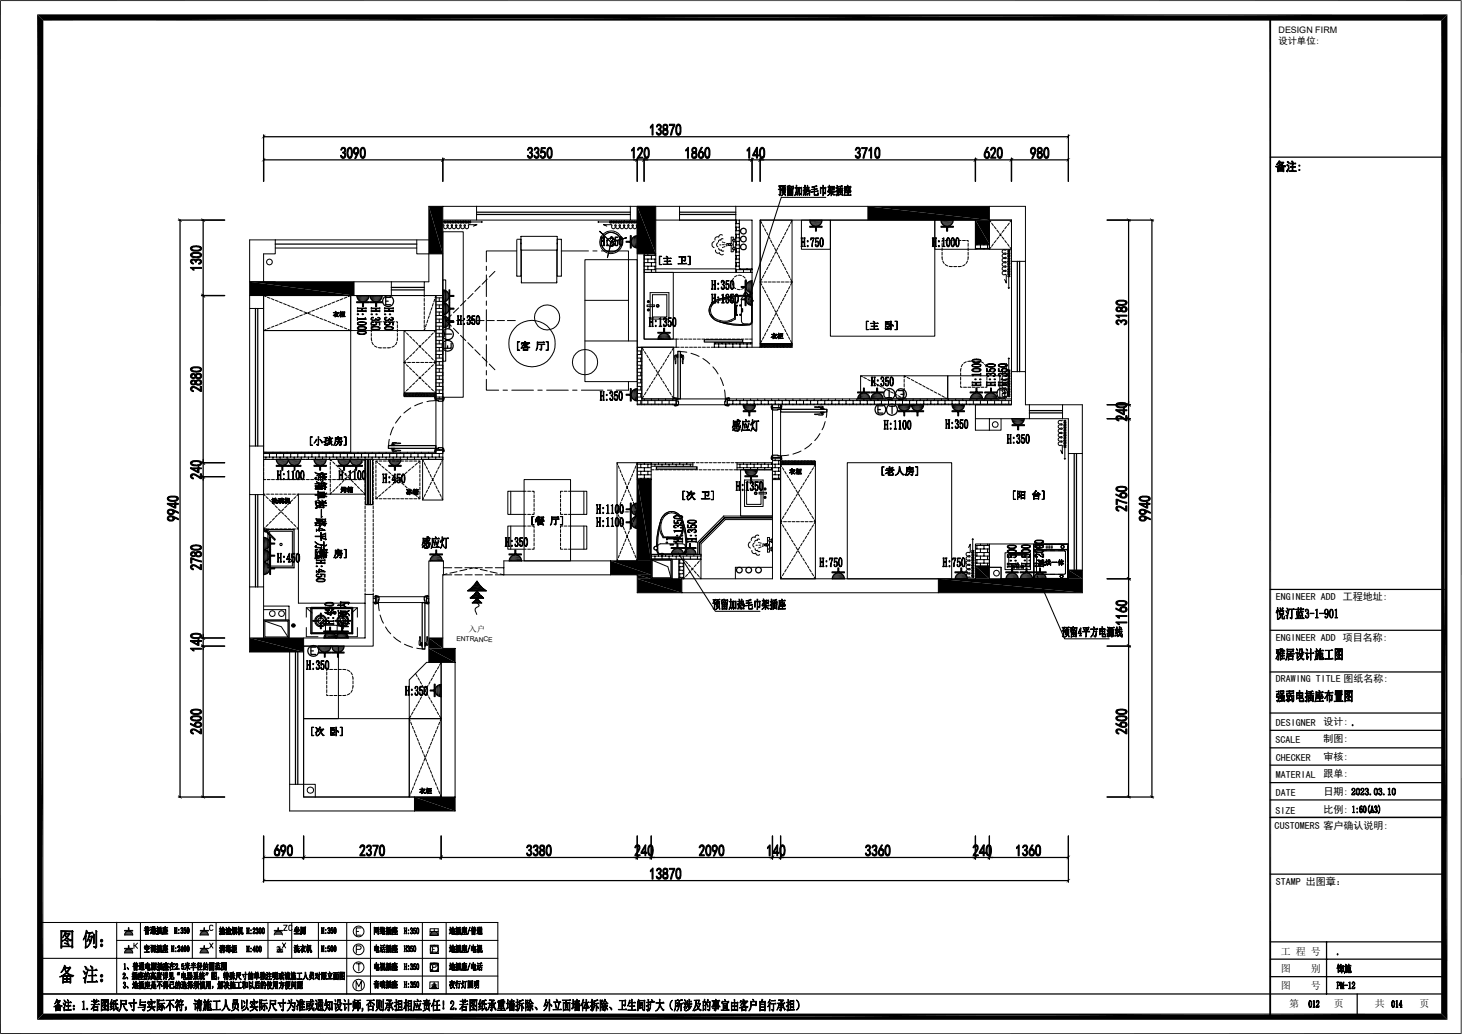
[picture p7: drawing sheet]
<svg xmlns="http://www.w3.org/2000/svg" width="297mm" height="210mm" viewBox="0 0 297 210" stroke-linecap="round" stroke-linejoin="round" font-family="sans-serif">
<defs><g id="words">
<g font-size="2">
<text x="259.2" y="121.9">ENGINEER ADD</text>
<text x="272.8" y="121.9">工程地址:</text>
<text x="259.2" y="130.3">ENGINEER ADD</text>
<text x="272.8" y="130.3">项目名称:</text>
<text x="259.2" y="138.6">DRAWING TITLE 图纸名称:</text>
<text x="259.2" y="147.4">DESIGNER</text>
<text x="268.9" y="147.2">设计:</text>
<text x="259.1" y="150.9">SCALE</text>
<text x="259.2" y="154.5">CHECKER</text>
<text x="268.9" y="150.7">制图:</text>
<text x="268.9" y="154.3">审核:</text>
<text x="259.2" y="158">MATERIAL</text>
<text x="259.2" y="161.6">DATE</text>
<text x="268.9" y="157.9">跟单:</text>
<text x="268.9" y="161.5">日期:</text>
<text x="259.1" y="165.3">SIZE</text>
<text x="268.9" y="165.1">比例:</text>
<text x="259" y="168.4">CUSTOMERS 客户确认说明:</text>
<text x="259.2" y="179.7">STAMP 出图章：</text>
<text x="260.2" y="194">工 程 号</text>
<text x="260.2" y="197.5">图</text>
<text x="266.3" y="197.5">别</text>
<text x="260.2" y="200.8">图</text>
<text x="266.3" y="200.8">号</text>
<text x="261.9" y="204.6">第</text>
<text x="271" y="204.6">页</text>
<text x="279.3" y="204.6">共</text>
<text x="288.4" y="204.6">页</text>
</g>
<text font-size="1.9" x="259.7" y="9">设计单位:</text>
<text font-size="1.8" x="259.7" y="6.8">DESIGN FIRM</text>
<text font-size="1.7" x="95.2" y="128.3" transform="rotate(1 95.2 128.3)">入户</text>
<text font-size="1.4" x="92.7" y="130.2" transform="rotate(1 92.7 130.2)">ENTRANCE</text>
</g></defs>
<g fill="none" stroke="#000" stroke-width=".2">
<path d="M0 .1h296.9M.1 0v210M296.8 0v210M50.7 57.2h35.5M55.9 48.7h31.2M55.9 48.7h-5.2v14h2.9M55.9 48.7v2.9h-2.3v5.6M55.9 50.4h28.8M71.9 57.2v2.8M79.5 57.2v2.8M84.7 48.7v2.9h5.3M90 56.9h.6v16.5h-.6z"/>
<path d="M90 47.1h4.1v33.6h-4.1zM90 44.7h6.8M90 41.9v39.1h-1.4v-21l-.2 .5M90 45.1l.3-.3-.1 .5 .4-.5-.1 .5 .4-.5-.1 .5 .5-.5-.1 .5 .4-.5-.1 .5 .4-.5v.5l.4-.5-.1 .5 .4-.5-.1 .5 .4-.5-.1 .5 .5-.5-.1 .5 .4-.5-.1 .5 .4-.5v.5l.3-.5-.1 .5 .5-.5-.1 .5 .4-.5-.1 .5 .4-.5-.1 .5 .5-.5-.1 .5 .2-.2h2.3M90 45.6l.2 .1a.45 .45 0 0 0 0 .6 .45 .45 0 0 0 .6 0v-.5l.1-.2 .2 .2a.38 .38 0 0 0 .1 .6 .38 .38 0 0 0 .5-.1v-.5l.2-.1a.45 .45 0 0 0 0 .6 .45 .45 0 0 0 .7 0l-.1-.5 .2-.2 .1 .2a.38 .38 0 0 0 .1 .6 .38 .38 0 0 0 .5-.1v-.5l.2-.2 .1 .2-.1 .3a.39 .39 0 0 0 .3 .3 .39 .39 0 0 0 .4-.1v-.6h.2v.1a.38 .38 0 0 0 .1 .6 .38 .38 0 0 0 .6-.1v-.6l1.7-.1-.7 .3M90.7 59.1v2.1M91.3 58.9v2.5M96.1 59.6l-1.1 1.1M96.8 41.9h-9.7v15.3h-.9v3.1M96.8 41.9h31.3v2.8h1.4M96.8 41.9v2.8h31.3M97.5 58.1l-1 1.1"/>
<path d="M97.8 45l.2 .1-.2 .1M98.8 54.1v.8M98.8 55.8v4.4M99 56.7l-1 1M100.5 55.1l-1.1 1.2M105 51h-6.2v2.2M105 48.6h.8M105.8 48v8.1h-.8v-7.4M105.8 50.7l.1 .1M105.8 48h7.4v8.1h.8v-7.5h-.8v.1M105.9 50.8v6.6h7.2v-6.6M106 50.8l-.1 .1"/>
<path d="M113.1 50.8v.1M113.2 50.7l-7.3 .1M114 51h5.5M118.8 52.7h10.7v24.8h-10.7zM120.4 51h.9M121.6 45l-.1 .1 .1 .1M122.2 51h5.5v18.3M122.6 47.7l-.8-.7 2.4 2.3M124.2 49.1l-.8 3.2M126.3 48.6l1-.3-3.3 .9M128.1 41.9h9.9v2.8h11.5v-2.8M128.1 47.9v2.5"/>
<path d="M128.7 48v2.2M129.4 45.6l-.1 .1a.45 .45 0 0 1-.1 .6 .45 .45 0 0 1-.6 0l.1-.5-.2-.2-.1 .2a.38 .38 0 0 1-.1 .6 .38 .38 0 0 1-.5-.1v-.5l-.2-.1a.45 .45 0 0 1-.1 .6 .45 .45 0 0 1-.6 0l.1-.5-.2-.2-.1 .2a.38 .38 0 0 1-.1 .6 .38 .38 0 0 1-.6-.1l.1-.5-.2-.2-.1 .2 .1 .3a.39 .39 0 0 1-.3 .3 .39 .39 0 0 1-.5-.1v-.6h-.2v.1a.38 .38 0 0 1-.1 .6 .38 .38 0 0 1-.5-.1v-.6l-1.7-.1 .7 .3M129.4 45.1l-.2-.3v.5l-.4-.5 .1 .5-.4-.5 .1 .5-.4-.5 .1 .5-.5-.5 .1 .5-.4-.5 .1 .5-.4-.5 .1 .5-.4-.5 .1 .5-.5-.5 .1 .5-.4-.5 .1 .5-.4-.5 .1 .5-.4-.5v.5l-.4-.5 .1 .5-.4-.5 .1 .5-.5-.5 .1 .5-.4-.5 .1 .5-.4-.5 .1 .5-.2-.2h-2.3M129.5 41.9h3.7v9.7h-3.7zM129.5 41.9v28.6h7.9M130.9 51.9h2.3M130.9 52.6h2.3M130.9 53.3h2.3M130.9 54.1h2.3M130.9 54.8h2.3M130.9 55.3h5.9v13.6h-5.9zM130.9 51.6h2.3v3.7h-2.3z"/>
<path d="M130.9 51.6v17.3h6.5M130.9 51.9v.7M130.9 53.3v.8M130.9 54.8v.5M131.6 51.6v.3M131.6 52.6v.7M131.6 54.1v.7M132.1 59.4h3.8v5.4h-3.8zM132.3 51.9v.7M132.3 53.3v.8M132.3 54.8v.5M132.5 59.9h3v4.5h-3z"/>
<path d="M133.1 51.6v.3M133.1 52.6v.7M133.1 54.1v.7M133.2 55.3h19.6M133.2 54.6h16.3M133.2 44.7h19.6v25.8M138 41.9h70.3v33.6M145.1 49.1a.66 .66 0 0 0-.5 .6 .66 .66 0 0 0 .5 .6M145.4 50.8a.52 .52 0 0 0 .2 .6 .52 .52 0 0 0 .6 0l.1 .2 .3 .2 .3-.2M145.8 49.3l-.2 .3 .2 .5M146 50.4l.2 .4h.3l.3 .3 .2-.1M146.2 49.7h.3"/>
<path d="M146.7 49.1l.2 .1M146.8 47.8h-.6a.42 .42 0 0 1-.6 .3 .53 .53 0 0 0-.4 .7M146.8 49.7h.4M146.9 48.5h-.3l-.2 .3-.2-.1-.2 .4M146.9 50.2l-.1 .1M147.1 49.3h.2M147.3 50.1l-.2 .1M147.4 49.7h.3M147.6 49.4l.4 .1M147.7 49.9l-.2 .1M147.9 49.7h.1M148 49.8h-.1"/>
<path d="M148 49.4h.3v.5h-.3zM148.3 49.8h.1M148.4 49.4v.5h.1M148.5 49.4l.3 .3-.3 .2M148.5 49.4l-.2 .1M148.5 49.9v1.2h.5v-.4M148.7 57.4l.2 .6M149 48.6l-.2 .2 .2 .2M149 50.3l-.2 .2 .2 .2M149 49v1.3M149 50.7h.3M149 50.3h.3"/>
<path d="M149 48.6h.3M149 49h.3M149 48.6v-.4h-.5v1.2M149 56.5l-.2 .6M149 58.3l.5 .3M149.5 50.2h-.2v.7h.2M149.5 48.5h-.2v.6h.2M149.5 45.4h.7M149.5 46.1h.7M149.5 46.9h.7M149.5 47.6h.7M149.5 48.3h.7"/>
<path d="M149.5 49h.7M149.5 49.7h.7M149.5 50.5h.7M149.5 51.2h.7M149.5 51.9h.7M149.5 52.6h.7M149.5 53.3h.7M149.5 54.1h.7M149.5 54.8h3.3M149.5 44.7v10.6M149.6 44.7v.7M149.6 46.1v.8"/>
<path d="M149.6 47.6v.7M149.6 49v.7M149.6 50.5v.7M149.6 51.9v.7M149.6 53.3v.8M149.6 54.8v.5M149.7 56l-.5 .3M149.8 58.8h.6M150 55.9l.6 .1M150.2 44.7v9.9h2.6M150.3 54.6v.2M150.9 56.1l.5 .4"/>
<path d="M151 54.8v.5M151.2 58.4l-.5 .4M151.2 60l-1.8 .1-1.9 .3-1.7 .5M151.2 60a.34 .34 0 0 0 .6 0M151.2 60l-.1-.2a.36 .36 0 0 1 .5-.3 .36 .36 0 0 1 .2 .5l.7 .2 .3 .5M151.5 57v5.1M151.5 56.8l.2 .6M151.6 57.6l-.2 .6M151.8 54.6v.2M152.5 54.8v.5M154.4 44.7h6.5v25.1h-6.5v.7h6.5v-.7h-6.5zM154.4 44.7l.4 .7"/>
<path d="M154.4 57.3l.4 .6M154.4 44.7v25.8h-9.9M154.8 56.6l-.4 .7h.5M154.9 45.6l.3 .5M154.9 58.2l.3 .5M155.2 57.3h.6M155.2 55.8l-.3 .6M155.3 46.4l.3 .5M155.3 59l.3 .5M155.6 55.1l-.3 .5M155.7 47.2l.3 .5M155.7 59.8l.3 .5"/>
<path d="M156 54.3l-.3 .5M156.1 57.3h.6M156.1 48l.3 .5M156.4 53.5l-.3 .5M156.5 48.8l.3 .5M156.8 52.7l-.3 .5M156.9 57.3h.6M156.9 49.6l.3 .5M157.2 51.9l-.3 .6M157.4 50.3l.2 .6M157.6 51.1l-.2 .5M157.7 51.1l.3 .5"/>
<path d="M157.8 57.3h.6M158 50.3l-.3 .6M158.2 51.9l.2 .6M158.4 49.6l-.2 .5M158.6 52.7l.2 .5M158.7 57.3h.6M158.8 48.8l-.2 .5M159 53.5l.3 .5M159.3 48l-.3 .5M159.4 54.3l.2 .5M159.6 57.3h.6M159.6 59.8l-.2 .5"/>
<path d="M159.6 47.2l-.2 .5M159.8 55.1l.3 .5M160.1 59l-.3 .5M160.1 46.4l-.3 .5M160.2 55.8l.2 .6M160.4 58.2l-.2 .5M160.4 45.6l-.2 .5M160.5 57.3h.4M160.6 56.6l.3 .7M160.9 44.7l-.3 .7M160.9 57.3l-.3 .6M162.8 44.7h5.9v5.9h-5.9z"/>
<path d="M164.5 46.1h2.5M164.6 45.3h2.3M168.7 44.7h21.2v23.6h-21.2zM176.3 41.9v2.8M189.9 44.7h8.3v5.9h-8.3zM191.2 46.1h2.5M191.3 45.3h2.2M191.4 52.1v.6M191.4 49.4v.6M191.4 50.3v.6M191.4 51.2v.6M191.5 53l.3 .5"/>
<path d="M191.7 48.9h-.3v.2M192 48.9h.6M192 53.7l.5 .3M192.8 54.1h.7M192.9 48.9h.6M193.8 48.9h.6M193.8 54.1h.6M194.6 48.9h.6M195.3 54.1h-.7M195.5 48.9h.6M196 53.7l-.4 .3M196.4 48.9h.3v.2"/>
<path d="M196.6 53l-.3 .5M196.7 49.4v.6M196.7 50.3v.6M196.7 51.2v.6M196.7 52.1l-.1 .6M198.2 49.6h2.8v1h-2.8zM198.2 49.7h2.8M198.2 50.5h2.8M198.5 49.6v.1M198.5 50.5v.1M199.2 49.7v.8M199.9 49.6v.1"/>
<path d="M199.9 50.5v.1M200.6 49.7v.8M201 44.7h4.5v5.9h-4.5zM201 41.9v7.7h-2.8v-4.9h-43.8M201.3 50.2l-.3 .4M201.5 45.3l.3 .5M201.8 49.5l-.3 .5M202 46l.4 .5M202.4 48.9l-.4 .4M202.5 46.7l.4 .5M202.9 48.1l-.4 .5M203.1 47.5l.3 .4"/>
<path d="M203.4 47.5l-.3 .4M203.6 48.1l.4 .5M204 46.7l-.4 .5M204.1 48.9l.4 .4M204.4 50.7l-.1 .1-.3-.1a.38 .38 0 0 0-.4 .4 .38 .38 0 0 0 .4 .4l.4-.1v.2h-.2a.39 .39 0 0 0-.5 .1 .39 .39 0 0 0-.1 .5l.4 .2 .3-.2 .1 .2-.1 .1h-.3a.38 .38 0 0 0-.4 .3 .38 .38 0 0 0 .4 .4h.4v.2h-.2a.39 .39 0 0 0-.5 0 .39 .39 0 0 0-.1 .5l.4 .2 .3-.1 .1 .1-.1 .2-.5-.1-.2 .4a.56 .56 0 0 0 .8 .3v.2h-.2a.39 .39 0 0 0-.5 .1 .39 .39 0 0 0-.1 .4l.4 .2 .3-.1 .1 .2v1.6l-.3-.7M204.5 46l-.4 .5M204.7 49.5l.3 .5M204.8 58.4l.1 .2 .2-.2M205 50.7l.2 .2-.5-.1 .5 .4-.5-.1 .5 .4-.5-.1 .5 .4-.5-.1 .5 .5-.5-.1 .5 .4-.5-.1 .5 .4-.5-.1 .5 .4h-.5l.5 .4-.5-.1 .5 .4-.5-.1 .5 .4h-.5l.5 .4-.5-.1 .5 .4-.5-.1 .5 .4-.5-.1 .5 .5-.5-.1 .5 .4-.5-.1 .5 .4-.5-.1 .2 .3v2.3M205 45.3l-.3 .5M205.2 50.2l.3 .4M205.5 44.7l-.3 .4"/>
<path d="M205.5 44.7v8.4M205.5 44.7h-4.5l.3 .4M208.3 53.1h-2.8v22.4M50.7 60h39.3M50.7 62.7v27.9M53.6 67.1h17.6v24.8h-17.6zM53.6 62.7v27.9h-2.9M54.1 66.9l-.5 .2M54.1 60.2l-.5-.2v2.7M54.3 60.4l.6 .2M54.9 66.6l-.6 .2M55.2 60.7l.5 .2"/>
<path d="M55.7 66.3l-.5 .2M56 61l.5 .2M56.5 66l-.5 .2M56.8 61.3l.5 .3M57.3 65.6l-.5 .2M57.6 61.7l.6 .2M58.2 65.3l-.6 .2M58.4 62l.6 .2M59 64.9l-.6 .3M59.2 62.3l.6 .2M59.8 64.6l-.6 .3M60.1 62.7l.5 .2"/>
<path d="M60.6 64.3l-.5 .2M60.9 63l.5 .2M61.4 64l-.5 .2M61.7 63.3l.6 .2M62.3 63.6l-.6 .2M62.5 63.6l.6 .2M63.1 63.3l-.6 .2M63.3 64l.6 .2M63.9 63l-.6 .2M64.2 64.3l.5 .2M64.7 62.7l-.5 .2M65 64.6l.5 .3"/>
<path d="M65.5 62.3l-.5 .2M65.8 64.9l.5 .3M66.3 62l-.5 .2M66.6 65.3l.6 .2M67.2 61.7l-.6 .2M67.4 65.6l.6 .2M68 61.3l-.6 .3M68.3 66l.5 .2M68.8 61l-.5 .2M69.1 66.3l.5 .2M69.6 60.7l-.5 .2M69.9 66.6l.5 .2"/>
<path d="M70.4 60.4l-.5 .2M70.7 66.9l.5 .2M71.2 60h17.4v7.1h-17.4zM71.2 60h-17.6v7.1h17.6v-7.1l-.5 .2M72.5 61.4h2.5M75.1 61.4h2.5M75.4 68.6l.1 .7M75.4 66v.5M75.4 66.8v.6M75.4 67.7v.6M75.6 69.5l.3 .5M75.7 65.4h-.3v.3"/>
<path d="M76 65.4h.6M76.1 70.2l.5 .3M76.9 70.6l.6 .1M76.9 65.4h.6M77.8 70.7h.6M77.8 65.4h.6M78.7 65.4h.6M79.3 70.6l-.6 .1M79.6 65.4h.6M80.1 70.2l-.5 .3M80.5 65.4h.2v.3M80.6 69.5l-.3 .5"/>
<path d="M80.7 66v.5M80.7 66.8v.6M80.7 67.7v.6M80.7 68.6v.6M82.1 67.1l.3 .3M82.1 67.1h6.5v12.7h-6.5zM82.1 79.8h6.5v.8h-6.5zM82.1 73.6h.4M82.1 73.6l.2 .3M82.3 79.9h-.1M82.3 79.6l-.2 .2M82.4 73.3l-.3 .3"/>
<path d="M82.5 79.9h.1M82.5 74.1l.5 .4M82.6 67.6l.4 .5M82.8 73.6h.6M82.8 79.9h.1M83 79l-.5 .4M83 72.6l-.4 .5M83.1 79.9h.1M83.2 74.7l.4 .4M83.2 68.3l.5 .4M83.4 79.9h.1M83.6 78.4l-.4 .4"/>
<path d="M83.7 72.1l-.5 .3M83.7 73.6h.6M83.7 79.9h.1M83.8 75.3l.4 .4M83.9 68.9l.4 .4M84 79.9h.1M84.2 77.8l-.4 .3M84.3 71.4l-.4 .4M84.3 79.9h.1M84.5 75.9l.4 .4M84.5 69.5l.4 .4M84.6 79.9h.1"/>
<path d="M84.6 73.6h.6M84.9 70.8l-.4 .4M84.9 79.9h.1M84.9 77.1l-.4 .5M85.1 70.1l.4 .5M85.1 76.5l.4 .4M85.2 79.9h.1M85.5 79.9h.1M85.5 73.6h.6M85.5 70.1l-.4 .5M85.5 76.5l-.4 .4M85.7 70.8l.4 .4"/>
<path d="M85.7 77.1l.4 .5M85.8 79.9h.1M86 79.9h.1M86.1 69.5l-.4 .4M86.1 75.9l-.4 .4M86.2 60.6v.6M86.2 61.5v.6M86.2 62.4v.6M86.2 63.3v.6M86.2 64.2v.6M86.2 65.1v.6M86.2 66v.5"/>
<path d="M86.3 79.9h.1M86.4 71.4l.4 .4M86.4 73.6h.6M86.4 66.7l-.2 .4v-.3M86.4 77.8l.4 .3M86.6 79.9h.1M86.6 65.8l-.2 .6M86.8 68.9l-.4 .4M86.8 75.3l-.4 .4M86.9 79.9h.1M86.9 65l-.2 .5M87 72.1l.4 .3"/>
<path d="M87 78.4l.4 .4M87.2 79.9h.1M87.2 64.1l-.2 .6M87.2 73.6h.6M87.4 68.3l-.4 .4M87.4 74.7l-.4 .4M87.5 63.3l-.2 .6M87.5 79.9h.1M87.6 72.6l.4 .5M87.6 79l.5 .4M87.8 62.5l-.3 .5M87.8 79.9h.1"/>
<path d="M88 67.6l-.4 .5M88 61.6l-.2 .6M88.1 74.1l-.5 .4M88.1 79.9h.1M88.2 73.3l.4 .3h-.5M88.3 79.6l.3 .2M88.3 60.8l-.2 .5M88.4 79.9h.1M88.6 67.1l-.4 .3M88.6 79.9h1.4M88.6 79.2h1.4M88.6 69.9h1.4"/>
<path d="M88.6 70.6h1.4M88.6 60.5h1.4M88.6 61.2h1.4M88.6 61.9h1.4M88.6 62.7h1.4M88.6 63.4h1.4M88.6 64.1h1.4M88.6 64.8h1.4M88.6 65.5h1.4M88.6 66.3h1.4M88.6 67h1.4M88.6 67.7h1.4"/>
<path d="M88.6 68.4h1.4M88.6 69.1h1.4M88.6 71.3h1.4M88.6 72h1.4M88.6 72.7h1.4M88.6 73.4h1.4M88.6 74.2h1.4M88.6 74.9h1.4M88.6 75.6h1.4M88.6 76.3h1.4M88.6 77h1.4M88.6 77.8h1.4"/>
<path d="M88.6 78.5h1.4M88.6 73.6l-.3 .3M89.2 60.5v.7M89.2 61.9v.8M89.2 63.4v.7M89.2 64.8v.7M89.2 66.3v.7M89.2 67.7v.7M89.2 69.1v.7M89.2 70.6v.7M89.2 72v.7M89.2 73.4v.8"/>
<path d="M89.2 74.9v.7M89.2 76.3v.7M89.2 77.8v.7M89.2 79.2v.7M90.6 65.1l1.1 1.2M90.6 65.1h1.6M90.7 61.6v2.2M90.7 64.3v2.1M91.3 61.5v2.5M91.3 64.1v2.5M91.7 64l-1.1 1.1M92.1 66.7l1.1 1"/>
<path d="M92.8 65.1h1.4M93.2 62.5l-1.1 1M93.6 68.1l1 1.1M94.6 61l-1 1.1M94.8 65.1h1.5M95 69.6l1.1 1.1M96.5 71l1 1.1M96.9 65.1h1.4M98 72.5l1 1M98.8 77v2.2h2.5M98.8 61.1v.9M98.8 62.9v4.4"/>
<path d="M98.8 68.2v.9M98.8 70v4.4M98.8 75.3v.9M98.9 65.1h1.5M99.4 74l1.1 1.1M101 65.1h1.5M102.2 79.2h.9M103.1 65.1h1.6M104 79.2h4.4M109.3 79.2h.9M111 79.2h4.4M116.3 79.2h.9"/>
<path d="M118.1 79.2h4.4M118.8 61h8.9M118.8 69.3h10.7M123.4 79.2h.9M127.7 77.5v1.7h-2.5M128.1 79v2.4M128.7 79.1v2.1M129.5 79.9h.9M129.5 79.2h.9M129.5 71.3h.9M129.5 72h.9M129.5 72.7h.9"/>
<path d="M129.5 73.4h.9M129.5 74.2h.9M129.5 74.9h.9M129.5 75.6h.9M129.5 76.3h.9M129.5 77h.9M129.5 77.8h.9M129.5 78.5h.9M129.5 70.6v.7M129.5 72v.7M129.5 73.4v.8M129.5 74.9v.7"/>
<path d="M129.5 76.3v.7M129.5 77.8v.7M129.5 79.2v.7M130.2 70.5v.1M130.2 71.3v.7M130.2 72.7v.7M130.2 74.2v.7M130.2 75.6v.7M130.2 77v.8M130.2 78.5v.7M130.2 79.9v.7M130.4 70.5l.4 .7"/>
<path d="M130.4 70.5h6.5v10.5h-6.5zM130.4 70.5v11.7M130.4 70.6l-.9-.1v11.7h7.9v-1.2h-7l.4-.6M130.9 71.4l.3 .5M131.2 79.7l-.3 .5M131.4 72.1l.3 .5M131.4 61.9h1.5v.4h-1.5zM131.7 78.9l-.3 .5M131.9 72.9l.3 .5M132.2 78.1l-.3 .6M132.3 73.7l.3 .5M132.6 77.4l-.3 .5"/>
<path d="M132.8 74.4l.3 .5M133.1 76.7l-.3 .5M133.3 75.1l.3 .5M133.6 75.9l-.3 .5M133.6 67.6h2.5M133.7 75.9l.3 .5M133.9 68.2h2.1M134 75.1l-.3 .5M134.2 76.7l.3 .5M134.5 74.4l-.3 .5M134.7 77.4l.3 .5M135 73.7l-.3 .5"/>
<path d="M135.1 78.1l.3 .6M135.4 72.9l-.3 .5M135.6 78.9l.3 .5M135.9 72.1l-.3 .5M136.1 79.7l.3 .5M136.4 71.4l-.3 .5M136.9 70.5l-.4 .7M137.1 72.2l.2-.1-.1 1.8-.2-1.4zM137.3 72.2h.2M137.4 70.5h.6M137.4 68.9v1.6M137.4 68.9h.4"/>
<path d="M137.5 72h.2v.6h-.2zM137.5 72.4l-.2 .1M137.5 72.1v.4M137.7 71.4l1.8 .1M138.1 68.9h.6M138.2 72h.2v.6h-.2zM138.3 70.5h.6M138.4 72.1v.4M138.4 72.2h.2M138.4 72.4l.2 .1M138.6 72.1l.2 .1a1.24 1.24 0 0 1-.1 1.2v.5zM138.7 73.8v.1"/>
<path d="M139 68.9h.6M139.2 70.5h.6M139.9 68.9h.6M140.1 70.5h.6M140.4 71.8l1.6 .6M140.8 68.9h.6M140.9 70.5h.6M141.7 68.9h.6M141.8 70.5h.6M142.6 68.9h.6M142.7 70.5h.6M142.8 72.8l1.4 1.1"/>
<path d="M143.5 68.9h.6M143.6 70.5h.6M144.3 63l.2 .8zM144.4 68.9h.5M144.5 62.2l-.2 .8zM144.5 62.2a3.3 3.3 0 0 1 4.7-.7v3.1a3.4 3.4 0 0 1-4.7-.8M144.7 61.6l.2-.2a12.1 12.1 0 0 1 5.7-1.4h.6a.36 .36 0 0 1 .3-.6 .36 .36 0 0 1 .3 .6 .83 .83 0 0 1 1 .9l.2 .1v.2l-.2 .1v4.1a.65 .65 0 0 1-.7 .6 11.5 11.5 0 0 1-7.2-1.3 2.08 2.08 0 0 1-.2-3.1zM144.8 74.5l1.1 1.4M145.1 69.9h7.7M145.2 68.9h.6M145.3 69.6v.3M145.8 60.9a2.25 2.25 0 0 0-1.7 2.3 2.25 2.25 0 0 0 1.9 2.1"/>
<path d="M145.8 60.9a3.9 3.9 0 0 1 3.6 .4v3.5a3.9 3.9 0 0 1-3.4 .5M146 65.3a12.6 12.6 0 0 0 6.5 .6l.3-.5M146 69.9v.6M146.1 68.9h.6M146.3 76.7l.7 1.6M146.7 69.6v.3M147 68.9h.6M147.2 79.2l.2 1.8h-9.7M147.3 65.5l3.1 .4 1.6-.1M147.4 69.9v.6M147.9 68.9h.6M148.2 69.6v.3"/>
<path d="M148.8 68.9h.6M148.9 69.9v.6M149.2 62.2h.2M149.2 63.8h.2M149.4 62l.4 .1zM149.4 64l.2-.1 .2 .1zM149.5 62.2h.1v1.6h-.1zM149.6 69.6v.3M149.6 68.9h.6M150.3 61.9h.2v.2h-.2zM150.3 63.8h.2v.3h-.2zM150.3 69.9v.6"/>
<path d="M150.5 68.9h.6M150.8 62.7l.1 .6zM151 69.6v.3M151.3 60.2h-2l-2 .4M151.3 60.1v.1h.4v-.1M151.4 68.9h.6M151.8 69.9v.6M152.3 68.9h.5M152.5 69.6v.3M152.7 60.9h-.1v.4l.4-.1v-.2l-.3-.1a.62 .62 0 0 0-.6-.7l-1.2 .1-.3 .5 .1 4.7a1.6 1.6 0 0 0 1.7 .2l.3-.5v-3.9M152.8 69.6h-7.7v.9M154.6 70.1h.1"/>
<path d="M154.6 70.3v.1M154.7 70.5h.1M154.7 70.2h.1M154.7 69.9h.1M154.8 69.2l-.4 .6M154.9 70.1h.1M154.9 70.3v.1M155 69.9h.1M155 70.2h.1M155 70.5h.1M155.2 70.1h.1M155.2 70.3v.1"/>
<path d="M155.2 68.4l-.3 .5M155.3 70.5h.1M155.3 70.2h.1M155.3 69.9h.1M155.4 70.1h.1M155.4 70.3l.1 .1M155.5 70.3l-.1 .1M155.6 70.5h.1M155.6 70.2h.1M155.6 69.9h.1M155.6 67.6l-.3 .6M155.7 70v.1"/>
<path d="M155.7 70.3v.1M155.9 70.5h.1M155.9 70.2h.1M155.9 69.9h.1M156 66.8l-.3 .6M156 70v.1M156 70.3v.1M156.1 60.5l.3 .6M156.2 70.5h.1M156.2 70.2h.1M156.2 69.9h.1M156.3 70v.1"/>
<path d="M156.3 70.3v.1M156.4 66l-.3 .5M156.5 70.5h.1M156.5 70.2h.1M156.5 69.9h.1M156.5 61.3l.3 .5M156.6 70v.1M156.6 70.3v.1M156.8 65.2l-.3 .6M156.8 69.9h.1M156.8 70.2h.1M156.8 70.5h.1"/>
<path d="M156.9 70v.1M156.9 70.3v.1M156.9 62.1l.3 .6M157.1 70.5h.1M157.1 70.2h.1M157.1 69.9h.1M157.2 70.3v.1M157.2 64.5l-.3 .5M157.2 70.1h.1M157.4 70.5h.1M157.4 70.2h.1M157.4 69.9h.1"/>
<path d="M157.4 62.9l.2 .5M157.5 70.3v.1M157.5 70.1h.1M157.6 63.7l-.2 .5M157.6 70.5h.1M157.6 70.2h.1M157.6 69.9h.1M157.7 69.9h-.1M157.7 70.2h-.1M157.7 70.5h-.1M157.7 63.7l.3 .5M157.8 70.1h.1"/>
<path d="M157.8 70.3v.1M157.9 70.5h.1M157.9 70.2h.1M157.9 69.9h.1M158 69.9h-.1M158 70.2h-.1M158 70.5h-.1M158 62.9l-.3 .5M158.1 70.3v.1M158.1 70.1h.1M158.2 64.5l.2 .5M158.2 70.5h.1"/>
<path d="M158.2 70.2h.1M158.2 69.9h.1M158.3 69.9h-.1M158.3 70.2h-.1M158.3 70.5h-.1M158.4 70.3v.1M158.4 70.1h.1M158.4 62.1l-.2 .6M158.6 69.9h-.1M158.6 70.2h-.1M158.6 70.5h-.1M158.6 65.2l.2 .6"/>
<path d="M158.7 70.1h.1M158.7 70.3v.1M158.8 70.5h.1M158.8 70.2h.1M158.8 69.9h.1M158.8 61.3l-.2 .5M158.9 69.9h-.1M158.9 70.2h-.1M158.9 70.5h-.1M159 70.1h.1M159 70.3v.1M159 66l.3 .5"/>
<path d="M159.1 70.5h.1M159.1 70.2h.1M159.1 69.9h.1M159.2 69.9h-.1M159.2 70.2h-.1M159.2 70.5h-.1M159.3 70.1h.1M159.3 70.3v.1M159.3 60.5l-.3 .6M159.4 66.8l.2 .6M159.4 69.9h.1M159.4 70.2h.1"/>
<path d="M159.4 70.5h.1M159.6 70.1h.1M159.6 70.3v.1M159.7 69.9h.1M159.7 70.2h.1M159.7 70.5h.1M159.8 67.6l.3 .6M159.9 70.1h.1M159.9 70.3v.1M160 69.9h.1M160 70.2h.1M160 70.5h.1"/>
<path d="M160.1 70.1h.1M160.1 70.3l.1 .1M160.2 70.3l-.1 .1M160.2 68.4l.2 .5M160.3 69.9h.1M160.3 70.2h.1M160.3 70.5h.1M160.4 70.1h.1M160.4 70.3l.1 .1M160.5 70.3l-.1 .1M160.6 69.2l.3 .6M160.6 69.9h.1"/>
<path d="M160.6 70.2h.1M160.6 70.5h.1M160.7 70.1h.1M160.7 70.3l.1 .1M160.8 70.3l-.1 .1M160.9 69.9h.1M160.9 70.2h.1M160.9 70.5h.1M174.2 79.7h2.5M174.8 76.3l.4 .2M175.5 76.7l.5 .2M176.3 77.1l.5 .2"/>
<path d="M177 79.7h2.5M177 77.5l.5 .3M177.8 77.9l.6 .3M178.6 78.3l.5 .3M179.4 78.7l.5 .3M180.2 79.2l.5 .2M180.9 79.6l.6 .2M181.7 80l.5 .3M183.7 77v.6M183.7 77.9v.6M183.7 78.8v.6M183.7 79.7v.6"/>
<path d="M184.1 76.5l-.4-.2v.5M184.3 76.7l.5 .2M185.1 77.1l.5 .2M185.9 77.5l.5 .3M186.6 77.9l.6 .3M187.5 78.3l.5 .3M188.2 78.7l.6 .3M189 79.2l.5 .2M189.8 79.6l.5 .2M190.6 80l.5 .3M192.5 76.3h10.6v4.7h-10.6zM195.2 78.4v.3h.3"/>
<path d="M195.2 75.7v.6M195.2 76.6v.6M195.2 77.5v.6M195.2 74.8v.6M195.6 74l-.3 .5M195.7 78.7h.6M196.3 73.5l-.5 .3M196.6 78.7h.6M197.1 79.7h2.5M197.2 73.4h-.6M197.5 73.4h.6M197.5 78.7h.6"/>
<path d="M198.4 73.4h.7M198.4 78.7h.6M199.3 78.7h.6M199.3 73.5l.5 .3M200 74l.3 .5M200.1 79.7h2.5M200.4 74.8l.1 .6M200.5 75.7v.6M200.5 76.6v.6M200.5 77.5v.6M200.5 78.4v.3h-.3M204.1 74.5l.3-.7v1.6l-.1 .2-.3-.1a.38 .38 0 0 0-.4 .4 .38 .38 0 0 0 .4 .3h.4v.2h-.2a.39 .39 0 0 0-.5 .1 .39 .39 0 0 0-.1 .4l.4 .2 .3-.1 .1 .2-.1 .1-.3-.1a.38 .38 0 0 0-.4 .4 .38 .38 0 0 0 .4 .4l.4-.1v.2h-.2a.39 .39 0 0 0-.5 .1 .39 .39 0 0 0-.1 .5l.4 .2 .3-.2 .1 .2-.1 .2-.5-.1-.2 .3a.56 .56 0 0 0 .8 .4v.2h-.2a.39 .39 0 0 0-.5 0 .39 .39 0 0 0-.1 .5l.2 .2 .5-.1 .1 .1"/>
<path d="M204.8 72.9l.1-.2 .2 .2M204.9 72.7v2.4l-.2 .2 .5-.1-.5 .4 .5-.1-.5 .4h.5l-.5 .4 .5-.1-.5 .4 .5-.1-.5 .4 .5-.1-.5 .5 .5-.1-.5 .4 .5-.1-.5 .4h.5l-.5 .3h.5l-.5 .4 .5-.1-.5 .4 .5-.1-.5 .4h.5l-.5 .4 .5-.1-.5 .4 .5-.1-.5 .4 .5-.1-.5 .5 .5-.2-.2 .2M205.5 75.5v6.7h-7.3v5.2h2.8M205.5 75.5h2.8v6.7h7.6M50.7 90.6v9.9h2.9M53.6 93.3h36.4M53.6 91.9h35v-.5h1.4v1.9M53.6 97.4h.4M53.6 90.6v9.9M53.6 92.1h36.4M53.6 92.8h36.4M54 93.3h-.4v.6"/>
<path d="M54 91.9v.2M54 92.8v.5M54.3 97.4h.6M54.7 92.1v.7M55.2 97.4h.6M55.5 91.9v.2M55.5 92.8v.5M56 97.4h.6M56.1 94.6h5M56.2 92.1v.7M56.2 93.9h2.3M56.9 91.9v.2"/>
<path d="M56.9 92.8v.5M56.9 97.4h.6M57.6 92.1v.7M57.8 97.4h.6M58.3 91.9v.2M58.3 92.8v.5M58.7 93.9h2.3M58.7 97.4h.6M59.1 92.1v.7M59.6 97.4h.6M59.8 91.9v.2M59.8 92.8v.5"/>
<path d="M60.5 97.4h.5M60.5 92.1v.7M61.2 91.9v.2M61.2 92.8v.5M61.3 97.4h.6M61.9 92.1v.7M62.2 97.4h.6M62.7 91.9v.2M62.7 92.8v.5M63.1 97.4h.6M63.4 92.1v.7M63.8 94.6h2.5"/>
<path d="M63.9 93.9h2.3M64 97.4h.6M64.1 91.9v.2M64.1 92.8v.5M64.8 92.1v.7M64.9 97.4h.6M65.5 91.9v.2M65.5 92.8v.5M65.8 97.4h.6M66.3 92.1v.7M66.7 97.4h.6M67 91.9v.2"/>
<path d="M67 92.8v.5M67.1 93.6v-.3l.3 .3M67.1 93.9v.5M67.1 94.7v.6M67.1 95.6v.6M67.1 96.5v.6M67.1 97.4v.6M67.1 98.3v.6M67.1 99.2v.6M67.6 97.4h.6M67.6 93.8l.4 .4M67.7 92.1v.7"/>
<path d="M68 99.4l-.4 .5M68.2 94.4l.5 .4M68.4 97.4h.6M68.4 91.9v.2M68.4 92.8v.5M68.7 98.8l-.5 .4M68.7 94.6h4.9M68.7 93.9h2.3M68.9 95l.4 .5M69.1 92.1v.7M69.3 98.2l-.4 .4M69.3 97.4h.6"/>
<path d="M69.5 95.7l.4 .4M69.8 91.9v.2M69.8 92.8v.5M69.9 97.5l-.4 .5M70.1 96.3l.4 .4M70.2 97.4h.6M70.5 96.9l-.4 .4M70.6 92.1v.7M70.7 96.9l.5 .4M71.1 97.4h.6M71.2 96.3l-.5 .4M71.2 93.9h2.3"/>
<path d="M71.3 91.9v.2M71.3 92.8v.5M71.4 97.5l.4 .5M71.8 95.7l-.4 .4M72 97.4h.6M72 98.2l.4 .4M72 92.1v.7M72.4 95l-.4 .5M72.6 98.8l.4 .4M72.7 91.9v.2M72.7 92.8v.5M72.9 97.4h.5"/>
<path d="M73 94.4l-.4 .4M73.2 99.4l.5 .5M73.4 92.1v.7M73.7 93.8l-.5 .4M73.7 93.3h.5v.6M74.2 93.3l-.3 .3M74.2 96.8v.6h-.5M74.2 91.9v.2M74.2 92.8v7.9M74.9 92.1v.7M75.6 91.9v.2M75.6 92.8v.5"/>
<path d="M75.8 93.9v.6M75.8 94.8v.6M75.8 95.7v.6M75.8 96.6v.6M75.8 97.5v.5M75.8 98.3v.6M75.8 99.2v.6M75.8 93.3v.3M76.3 92.1v.7M76.4 94.5v.6M76.4 95.4v.6M76.4 96.3v.6"/>
<path d="M76.4 97.2v.5M76.4 98v.6M76.4 98.9v.6M76.4 99.8v.6M76.4 93.6l.3 .3M76.7 93.6h-.3v.6M76.9 94.1l.5 .4M77 93.6h.6M77 91.9v.2M77 92.8v.5M77.6 94.7l.4 .4M77.7 92.1v.7"/>
<path d="M77.9 93.6h.6M78 99.9l-.4 .3M78.3 95.3l.4 .3M78.4 91.9v.2M78.4 92.8v.5M78.7 99.3l-.4 .4M78.8 93.6h.6M79 95.8l.4 .4M79 94.6h2.5M79.1 89.2l-.2 1.9M79.1 93.9h2.3M79.2 92.1v.7"/>
<path d="M79.4 98.7l-.4 .4M79.5 90.3h.7v.2h-.7zM79.5 91.1h.7v.1h-.7zM79.6 96.4l.5 .4M79.7 91.4l1.7 .1-.6 .1a.88 .88 0 0 1-1.1 0zM79.7 90.3h.4M79.7 91.2h.4M79.7 93.6h.6M79.7 89.9h.6l1.1 .2h-1.7zM79.7 90.1v.2M79.7 91.2v.2M79.9 91.9v.2"/>
<path d="M79.9 92.8v.5M79.9 86.7l-.6 1.6M79.9 90.1v.2M79.9 91.2v.2M80 91.4h.1M80 90.1h.1M80.1 98.1l-.5 .4M80.3 97l.4 .4M80.6 93.6h.5M80.6 92.1v.7M80.7 97.6l-.4 .4M80.9 97.6l.5 .4"/>
<path d="M81.3 91.9v.2M81.3 92.8v.5M81.4 90h.1M81.4 91.5h.1M81.4 97l-.5 .4M81.4 84.5l-1.1 1.4M81.4 93.6h.6M81.6 98.1l.5 .4M82 92.1v.7M82.1 96.4l-.5 .4M82.1 80.1h.1M82.1 80.3v.1"/>
<path d="M82.3 80.2h-.1M82.3 80.5h-.1M82.3 98.7l.4 .4M82.3 93.6h.6M82.3 80.3l.1 .1M82.3 80.1h.1M82.4 80.1h-.1M82.4 80.3l-.1 .1M82.5 80.2h.1M82.5 80.5h.1M82.6 80.3l.1 .1M82.6 80.1h.1"/>
<path d="M82.7 80.1h-.1M82.7 80.3l-.1 .1M82.7 95.8l-.4 .4M82.8 91.9v.2M82.8 92.8v.5M82.8 80.2h.1M82.8 80.5h.1M82.9 80.3l.1 .1M82.9 80.1h.1M83 99.3l.4 .4M83 80.1h-.1M83 80.3l-.1 .1"/>
<path d="M83.1 80.2h.1M83.1 80.5h.1M83.2 93.6h.6M83.2 80.3l.1 .1M83.2 80.1h.1M83.3 80.1h-.1M83.3 80.3l-.1 .1M83.4 95.3l-.4 .3M83.4 82.8l-1.4 1.1M83.4 80.2h.1M83.4 80.5h.1M83.5 92.1v.7"/>
<path d="M83.6 80.1h-.1M83.6 80.3l-.1 .1M83.7 99.9l.4 .3M83.7 80.2h.1M83.7 80.5h.1M83.8 80.3l.1 .1M83.8 80.1h.1M83.9 80.1h-.1M83.9 80.3l-.1 .1M84 80.2h.1M84 80.5h.1M84.1 94.7l-.4 .4"/>
<path d="M84.1 93.6h.6M84.1 80.3l.1 .1M84.1 80.1h.1M84.2 80.1h-.1M84.2 80.3l-.1 .1M84.2 91.9v.2M84.2 92.8v.5M84.3 80.2h.1M84.3 80.5h.1M84.4 80.1h.1M84.4 80.3l.1 .1M84.5 80.1h-.1"/>
<path d="M84.5 80.3l-.1 .1M84.6 80.2h.1M84.6 80.5h.1M84.7 80.3l.1 .1M84.7 80.1h.1M84.8 94.1l-.5 .4M84.8 80.1h-.1M84.8 80.3l-.1 .1M84.9 80.2h.1M84.9 80.5h.1M84.9 92.1v.7M85 93.6h.3v.6"/>
<path d="M85 80.3v.1M85 80.1h.1M85.2 80.2h.1M85.2 80.5h.1M85.3 94.5v.6M85.3 95.4v.6M85.3 96.3v.6M85.3 97.2v.5M85.3 98v.6M85.3 98.9v.6M85.3 99.8v.6M85.3 93.6l-.3 .3"/>
<path d="M85.3 80.1h.1M85.3 80.3v.1M85.5 80.2h.1M85.5 80.5h.1M85.6 80.3v.1M85.6 80.1h.1M85.6 91.9v.2M85.6 92.8v.5M85.8 80.2h.1M85.8 80.5h.1M85.9 93.3l.2 .4M85.9 93.3h4.1v8.3h-4.1z"/>
<path d="M85.9 81.8l-1.7 .6M85.9 80.3v.1M85.9 80.1h.1M86 80.2h.1M86 80.5h.1M86.2 80.3v.1M86.2 80.1h.1M86.2 94l.2 .5M86.3 80.2h.1M86.3 80.5h.1M86.4 92.1v.7M86.5 80.3v.1"/>
<path d="M86.5 80.1h.1M86.6 94.8l.3 .5M86.6 80.2h.1M86.6 80.5h.1M86.7 81.6l1.9-.2v9.7M86.8 80.3v.1M86.8 80.1h.1M86.9 99.5l-.3 .5M86.9 80.2h.1M86.9 80.5h.1M87 95.6l.2 .5M87.1 91.9v.2"/>
<path d="M87.1 92.8v.5M87.1 80.1h.1M87.1 80.3v.1M87.2 80.2h.1M87.2 80.5h.1M87.2 98.7l-.2 .6M87.4 80.3v.1M87.4 80.1h.1M87.4 96.4l.2 .5M87.5 80.2h.1M87.5 80.5h.1M87.6 98l-.2 .5"/>
<path d="M87.7 80.3v.1M87.7 80.1h.1M87.8 97.2l.3 .5M87.8 80.2h.1M87.8 80.5h.1M87.8 92.1v.7M88 80.3v.1M88 80.1h.1M88.1 97.2l-.3 .5M88.1 80.2h.1M88.1 80.5h.1M88.2 98l.2 .5"/>
<path d="M88.3 80.1h.1M88.3 80.3v.1M88.4 80.2h.1M88.4 80.5h.1M88.4 96.4l-.2 .5M88.5 91.9v.2M88.5 92.8v.5M88.6 98.7l.2 .6M88.6 80.6h1.4M88.8 95.6l-.2 .5M88.9 99.5l.3 .5M89.2 80.6v.4"/>
<path d="M89.2 94.8l-.3 .5M89.2 91.4h.1M89.2 92.1v.7M89.6 94l-.2 .5M90 81.5v9.4M90 93.3l-.3 .4M103.8 99.8v4.7M106.5 97.4h9.4v16.5h-9.4zM106.9 99.8h-3.7v4.7h3.7M107.2 99.8h.6M108.1 99.8h.4v.4M114.3 99.8h-.4v.4"/>
<path d="M114.6 99.8h.6M115.5 99.8h3.7v4.7h-3.7M118.6 99.8v4.7M125.3 94l.2 .4M125.3 94h4.2v19.9h-4.2zM125.6 94.6l.2 .6M125.9 95.4l.3 .6M126.3 96.3l.2 .5M126.6 97.1l.2 .5M127 97.9l.2 .5M127.2 99.5l-.2 .6M127.3 98.7l.2 .5"/>
<path d="M127.5 98.7l-.2 .5M127.6 99.5l.2 .6M127.8 97.9l-.2 .5M128.2 97.1l-.2 .5M128.5 96.3l-.2 .5M128.9 95.4l-.2 .6M129.2 94.6l-.2 .6M129.5 94.3h11.3M129.5 95h2.8M129.5 95.7h2.8M129.5 96.4h2.8M129.5 97.2h2.8"/>
<path d="M129.5 94h2.8v3.4h-2.8zM129.5 81.4h7.9M129.5 82.1h7.9M129.5 80.6h.9M129.5 80.6v.8M129.5 82.1v.1M129.5 94v.3M129.5 95v.7M129.5 96.4v.8M130.2 81.4v.7M130.2 94.3v.7M130.2 95.7v.7"/>
<path d="M130.2 97.2v.2M130.9 81v.4M130.9 82.1v.1M130.9 94v.3M130.9 95v.7M130.9 96.4v.8M131.6 81.4v.7M131.6 94.3v.7M131.6 95.7v.7M131.6 97.2v.2M132.3 95.4h.6M132.3 81v.4"/>
<path d="M132.3 82.1v.1M132.3 94v.3M133.1 81.4v.7M133.1 94.3v.4M133.2 95.4h.6M133.8 81v.4M133.8 82.1v.1M133.8 94v.3M134.1 95.4h.6M134.5 81.4v.7M134.5 94.3v.4M135 95.4h.6"/>
<path d="M135.2 81v.4M135.2 82.1v.1M135.2 94v.3M135.8 95.4h.6M135.9 81.4v.7M135.9 94.3v.4M136.5 80.4l.4 .6M136.7 81v.4M136.7 82.1v.1M136.7 94v.3M136.7 95.4h.6M137.4 94.3v.4"/>
<path d="M137.6 95.4h.6M137.8 82.2h9.4M138.1 94v.3M138.5 95.4h.6M138.8 94.3v.4M139.4 95.4h.6M139.5 94v.3M140.3 94.3v.4M140.3 95.4h.5M140.8 94v.7h-8.5M141.1 94h-11.6l-.2 .4M141.1 95.4h.6"/>
<path d="M141.4 94h.6M142 95.4h.6M142.3 94h.6M142.9 95.4h.6M143.2 94h.6M143.8 95.4h.6M144.1 94h.6M144.7 95.4h.6M144.9 94h.6M145.6 95.4h.6M145.8 94h.6M146.5 95.4h.6"/>
<path d="M146.7 94h.6M147.4 95.4h.5M147.6 94h.6M147.7 81.4h57.8M147.7 82.1h57.8M148.2 81v.4M148.2 82.1v.1M148.2 95.4h.6M148.5 94h.6M148.9 81.4v.7M149.6 81v.4M149.6 82.1v.1"/>
<path d="M149.7 94v1.4M150.3 94.3v.7M150.3 81.4v.7M150.5 95.4h6.4v9.4h-6.4zM151 83.5h2.5M151 94v.3M151 95v.4M151 81v.4M151 82.1v.1M151.2 83h2.1M151.3 97.5h3.7v5.4h-3.7zM151.3 96.7h2.6"/>
<path d="M151.6 96.2h2M151.7 97.9h2.9v4.5h-2.9zM151.8 94.3v.7M151.8 81.4v.7M152.5 94v.3M152.5 95v.4M152.5 81v.4M152.5 82.1v.1M153.2 94.3v.7M153.2 81.4v.7M153.9 94v.3M153.9 95v.4"/>
<path d="M153.9 81v.4M153.9 82.1v.1M154.2 100h1.5v.3h-1.5zM154.6 94.3v.7M154.6 81.4v.7M155.4 94v.3M155.4 95v.4M155.4 81v.4M155.4 82.1v.1M156.1 94.3v.7M156.1 81.4v.7M156.8 94v.3"/>
<path d="M156.8 95v.4M156.8 81v.4M156.8 82.1v.1M156.9 97.4h1.7M156.9 94h-7.5M156.9 95.4h-7.8M156.9 83.3v9.2M156.9 82.2v.6h1.7v-.6M156.9 93.6h1.7M156.9 95.7h1.7M156.9 96.4h1.7M156.9 97.2h1.7"/>
<path d="M157.5 81.4v.7M157.5 82.8h.1M157.5 93.2v.4M157.5 94.3v.7M157.5 95.7v.7M157.5 97.2v.2M158.2 81v.4M158.2 82.1v.7M158.2 93.6v.7M158.2 95v.7M158.2 96.4v.8M158.6 94.4l.2 .3"/>
<path d="M158.6 94.4h7.1v23.2h-7.1zM158.6 93.6h7.1v.8h-7.1zM158.6 83.1v9.5l1.6-.2M158.6 94.3h-8.9M158.6 95h-8.9M158.7 93.9h.1M158.7 93.6h.1M158.7 94.2h.1M158.8 94.1h.1M158.8 93.8h.1M158.9 93.8h-.1M158.9 94.1h-.1"/>
<path d="M158.9 81.4v.7M159 95l.3 .5M159 93.9h.1M159 93.6h.1M159 94.2h.1M159.1 94.1h.1M159.1 93.8h.1M159.2 93.8h-.1M159.2 94.1h-.1M159.3 93.9h.1M159.3 93.6h.1M159.3 94.2h.1"/>
<path d="M159.4 95.8l.3 .5M159.4 93.8h.1M159.4 94.1h.1M159.6 93.6h.1M159.6 93.9h.1M159.6 94.2h.1M159.6 81v.4M159.6 82.1v.1M159.7 93.8h.1M159.7 94.1h.1M159.9 93.9h.1M159.9 93.6h.1"/>
<path d="M159.9 96.5l.3 .5M159.9 94.2h.1M160 93.8h.1M160 94.1h.1M160.1 93.9h.1M160.1 93.6h.1M160.2 93.6h.1M160.2 93.9h-.1M160.2 94.2h-.1M160.3 93.8h.1M160.3 94.1h.1M160.4 97.2l.3 .5"/>
<path d="M160.4 81.4v.7M160.4 93.9h.1M160.4 93.6h.1M160.5 93.6h.1M160.5 93.9h-.1M160.5 94.2h-.1M160.6 93.8h.1M160.6 94.1h.1M160.7 93.9h.1M160.7 93.6h.1M160.8 98l.3 .5M160.8 93.6h.1"/>
<path d="M160.8 93.9h-.1M160.8 94.2h-.1M160.9 93.8h.1M160.9 94.1h.1M161 93.9h.1M161 93.6h.1M161.1 93.6h.1M161.1 93.9h-.1M161.1 94.2h-.1M161.1 81v.4M161.1 82.1v.1M161.2 94.1h.1"/>
<path d="M161.2 93.8h.1M161.2 98.8l.4 .5M161.3 93.6h.1M161.4 93.9h-.1M161.4 94.2h-.1M161.5 94.1h.1M161.5 93.8h.1M161.6 93.9h.1M161.6 93.6h.1M161.7 93.6h.1M161.7 93.9h-.1M161.7 94.2h-.1"/>
<path d="M161.7 99.5l.3 .5M161.8 94.1h.1M161.8 93.8h.1M161.8 81.4v.7M161.9 93.9h.1M161.9 93.6h.1M162 93.9h-.1M162 94.2h-.1M162.1 93.8h.1M162.1 94.1h.1M162.2 93.9h.1M162.2 93.6h.1"/>
<path d="M162.3 93.9h-.1M162.3 94.2h-.1M162.4 93.8h-.1M162.4 94.1h-.1M162.5 99.5l-.3 .5M162.5 93.9h.1M162.5 93.6h.1M162.5 81v.4M162.5 82.1v.1M162.6 93.9h-.1M162.6 94.2h-.1M162.6 94.1h.1"/>
<path d="M162.6 93.8h.1M162.7 93.8h-.1M162.7 94.1h-.1M162.7 91.6l-1.6 .6M162.8 93.9h.1M162.8 93.6h.1M162.9 93.9h-.1M162.9 94.2h-.1M162.9 94.1h.1M162.9 93.8h.1M162.9 98.8l-.3 .5M163 93.8h-.1"/>
<path d="M163 94.1h-.1M163.1 93.6h.1M163.1 93.9h.1M163.1 94.2h.1M163.2 94.1h.1M163.2 93.8h.1M163.2 81.4v.7M163.3 93.8h-.1M163.3 94.1h-.1M163.4 98l-.3 .5M163.4 93.6h.1M163.4 93.9h.1"/>
<path d="M163.4 94.2h.1M163.5 94.1h.1M163.5 93.8h.1M163.6 93.8h-.1M163.6 94.1h-.1M163.7 93.6h.1M163.7 93.9h.1M163.7 94.2h.1M163.8 94.1h.1M163.8 93.8h.1M163.9 97.2l-.3 .5M163.9 93.8h-.1"/>
<path d="M163.9 94.1h-.1M164 81v.4M164 82.1v.1M164 93.6h.1M164 93.9h.1M164 94.2h.1M164.2 93.8h-.1M164.2 94.1h-.1M164.3 93.6h.1M164.3 93.9h.1M164.3 94.2h.1M164.3 96.5l-.3 .5"/>
<path d="M164.4 94.1h.1M164.4 93.8h.1M164.5 93.8h-.1M164.5 94.1h-.1M164.6 93.6h.1M164.6 93.9h.1M164.6 94.2h.1M164.7 81.4v.7M164.7 94.1h.1M164.7 93.8h.1M164.8 93.8h-.1M164.8 94.1h-.1"/>
<path d="M164.8 95.8l-.3 .5M164.8 93.9h.1M164.9 93.6h-.1M164.9 90.1l-1.4 1.1M164.9 93.9h-.1M164.9 94.2h-.1M165 94.1h.1M165 93.8h.1M165.1 93.8h-.1M165.1 94.1h-.1M165.1 93.6h.1M165.2 93.6h.1"/>
<path d="M165.2 93.9h-.1M165.2 94.2h-.1M165.3 95l-.4 .5M165.3 94.1h.1M165.3 93.8h.1M165.4 93.8h-.1M165.4 94.1h-.1M165.4 81v.4M165.4 82.1v.1M165.4 93.9h.1M165.5 93.6h-.1M165.5 93.9h-.1"/>
<path d="M165.5 94.2h-.1M165.5 84.1h1.7v.1a.88 .88 0 0 1-1.1 0zM165.5 82.6h.6a.88 .88 0 0 1 1.1 0v.2zM165.5 82.6v.1M165.5 84.1v.1M165.6 94.1h.1M165.6 93.8h.1M165.7 94.4l-.3 .3M165.7 93.8h-.1M165.7 94.1h-.1M166.1 81.4v.7M166.6 88.1l-1.1 1.4"/>
<path d="M166.7 83.7h.7v.2h-.7zM166.7 83h.7v.1h-.7zM166.8 83.9h.4v.2M166.8 81v.4M166.8 82.1v.1M166.9 83h.1M167 82.8v.2M167 83.9v.2M167.2 82.8v.2h-.4M167.6 81.4v.7M167.6 85.6l-.6 1.7M168 83.1l-.1 1.7"/>
<path d="M168.3 81v.4M168.3 82.1v.1M169 81.4v.7M169.7 81v.4M169.7 82.1v.1M170.4 81.4v.7M171.2 81v.4M171.2 82.1v.1M171.9 81.4v.7M172.1 94h21.2v23.6h-21.2zM172.6 81v.4M172.6 82.1v.1"/>
<path d="M173.3 81.4v.7M174 81v.4M174 82.1v.1M174.5 80.3h2M174.8 81.4v.7M175.5 81v.4M175.5 82.1v.1M176.2 81.4v.7M176.9 81v.4M176.9 82.1v.1M177.1 80.3h2.1M177.6 81.4v.7"/>
<path d="M178.4 81v.4M178.4 82.1v.1M179.1 81.4v.7M179.8 81v.4M179.8 82.1v.1M180.5 81.4v.7M181.2 81v.4M181.2 82.1v.1M181.9 81.4v.7M182.5 83.5h2.5M182.5 80.4l.5 .3M182.7 83h2"/>
<path d="M182.7 81v.4M182.7 82.1v.1M183.3 81.4v.7M183.7 80.6v.4l-.4-.2M184.1 81v.4M184.1 82.1v.1M184.8 81.4v.7M185.1 83.5h2.5M185.3 83h2.2M185.5 81v.4M185.5 82.1v.1M186.2 81.4v.7"/>
<path d="M186.9 81v.4M186.9 82.1v.1M187.7 81.4v.7M188.4 81v.4M188.4 82.1v.1M189.1 81.4v.7M189.8 81v.4M189.8 82.1v.1M190.5 81.4v.7M191.3 81v.4M191.3 82.1v.1M191.3 80.4l.6 .3"/>
<path d="M192 81.4v.7M192.1 80.8l.4 .2v-4.7h-17.7v4.7h17.7M192.7 81v.4M192.7 82.1v.1M193.4 83.5h2.5M193.4 81.4v.7M193.6 83h2.1M194.1 81v.4M194.1 82.1v.1M194.9 81.4v.7M195.6 81v.4M195.6 82.1v.1"/>
<path d="M196.3 81.4v.7M197 81v.4M197 82.1v.1M197.3 80.3h2.1M197.7 81.4v.7M198.2 85h10.9M198.5 81v.4M198.5 82.1v.1M199.2 81.4v.7M199.9 81v.4M199.9 82.1v.1M200.3 80.3h2.1"/>
<path d="M200.6 81.4v.7M201 85v2.4M201.3 81v.4M201.3 82.1v.1M202.1 81.4v.7M202.8 81v.4M202.8 82.1v.1M203.4 85v2.4h-2.4M203.5 81.4v.7M204.2 81v.4M204.2 82.1v.1M204.9 81.4v.7"/>
<path d="M205.5 81h-57.8v1.2h57.8M205.6 86.4h2.5M205.8 85.8h2.1M209.1 82.2v2.8h6.8M215.8 85.3l-.2 .2-.3-.1a.38 .38 0 0 0-.3 .4 .38 .38 0 0 0 .3 .3h.5v.2h-.2a.39 .39 0 0 0-.5 .1 .39 .39 0 0 0-.1 .4l.2 .2 .4-.1 .2 .2-.2 .1-.3-.1a.38 .38 0 0 0-.3 .4 .38 .38 0 0 0 .3 .4l.5-.1v.3h-.2a.39 .39 0 0 0-.5 0 .39 .39 0 0 0-.1 .5l.3 .2 .3-.2 .2 .2-.2 .2-.4-.1-.2 .3a.56 .56 0 0 0 .8 .4v.2h-.2a.39 .39 0 0 0-.5 0 .39 .39 0 0 0-.1 .5l.2 .2 .4-.1 .2 .2v1.6l-.3-.8M215.9 85h1.1v7.1h2.9M215.9 85v-2.8h4v33.6M216.2 93.1l.1 .2 .2-.2M216.3 85.3l.3 .2-.5-.1 .5 .5-.5-.1 .5 .3h-.5l.5 .4-.5-.1 .5 .4-.5-.1 .5 .5-.5-.1 .5 .4-.5-.1 .5 .4h-.5l.5 .3h-.5l.5 .4-.5-.1 .5 .4-.5-.1 .5 .5-.5-.1 .5 .4-.5-.1 .5 .4-.5-.1 .5 .4-.5-.1 .5 .5-.5-.1 .5 .4-.5-.1 .2 .2v2.4M217 92.1v25.5h-16v-2.6h-2.8v2.6h-39.6M50.7 100.5v31.9h11M53.6 100.5v18.7h-2.9"/>
<path d="M53.6 119.2v10.4M53.8 107.1l-.2 .3h.2M53.8 100.4h-.2l.2 .3M54.1 100.9l.4 .4M54.1 100.4h.6M54.1 107.4h.6M54.3 109.3v2.2M54.3 111.8v2.1M54.3 114.4v2.1M54.5 106.5l-.4 .4M54.7 101.5l.4 .4M54.8 108.4v-.5h4.6v7.1h-4.6v-6.3"/>
<path d="M54.9 109.1v5M54.9 114.2v2.5M55 100.4h.6M55 107.4h.6M55.1 105.9l-.4 .4M55.3 102.1l.5 .4M55.8 105.2l-.5 .5M55.9 100.4h.6M55.9 107.4h.6M55.9 102.7l.4 .5M56.3 104.6l-.4 .4M56.6 103.4l.4 .4"/>
<path d="M56.8 100.4h.6M56.8 107.4h.6M57 104l-.4 .4M57.2 104l.4 .4M57.6 103.4l-.4 .4M57.7 100.4h.6M57.7 107.4h.6M57.8 104.6l.5 .4M58.3 102.7l-.5 .5M58.4 105.2l.4 .5M58.5 100.4h.6M58.5 107.4h.6"/>
<path d="M58.8 102.1l-.4 .4M59.1 105.9l.4 .4M59.4 100.4h.6M59.4 107.4h.6M59.5 101.5l-.4 .4M59.7 106.5l.4 .4M60.1 100.9l-.4 .4M60.3 107.1l.3 .3h-.3M60.3 100.7l.3-.3v22.1h13.6M67.4 100l-.3 .4v-.3M73.9 100l.3 .4h-13.9M74.2 101v.6"/>
<path d="M74.2 101.9v.5M74.2 102.7v.6M74.2 103.6v.6M74.2 104.5v.6M74.2 105.4v.6M74.2 106.3v.6M74.2 107.1v.6M74.2 108v.6M74.2 108.9v.6M74.2 109.8v.6M74.2 110.7v.6M74.2 111.6v.6"/>
<path d="M74.2 112.5v.6M74.2 113.4v.6M74.2 114.3v.5M74.2 115.1v.6M74.2 116v.6M74.2 116.9v.6M74.2 117.8v.6M74.2 118.7v.6M74.2 119.5v.6M75.8 100.1v.6M75.8 101v.6M75.8 101.9v.5"/>
<path d="M75.8 102.7v.6M75.8 103.6v.6M75.8 104.5v.6M75.8 105.4v.6M75.8 106.3v.6M75.8 107.1v.6M75.8 108v.6M75.8 108.9v.6M75.8 109.8v.6M75.8 110.7v.6M75.8 111.6v.6M75.8 112.5v.6"/>
<path d="M75.8 113.4v.6M75.8 114.3v.5M75.8 115.1v.6M75.8 116v.6M75.8 116.9v.6M75.8 117.8v.6M75.8 118.7v.6M75.8 119.5v.6M76.4 100.7v.6M76.4 101.3h.3M76.7 101l-.3 .3M77 101.3h.6"/>
<path d="M77.4 100.5l-.5 .3M77.9 101.3h.6M78.8 101.3h.6M79.7 101.3h.6M80.6 101.3h.5M81.4 101.3h.6M82.3 101.3h.6M83.2 101.3h.6M84.1 101.3h.6M84.3 100.5l.5 .3M85 101l.3 .3M85.3 100.7v.6h-.3"/>
<path d="M86.1 101.1l-.2 .5M86.4 100.3l-.2 .5M87.3 112.6h2.6M87.5 113.4h2.3M89.4 100.3l.2 .5M89.7 101.1l.3 .5M90.1 116.8h1.7M90.1 115.3h1.7M90.8 116.5l-.8 .3M92.4 116.8h1.5M92.4 115.3h1.5M92.8 116.1l-1.4 .3"/>
<path d="M94.4 116.8h1.5M94.4 115.3h1.5M94.8 115.7l-1.4 .3M96.5 116.8h1.5M96.5 115.3h1.5M96.9 118l1.1 1.5 .8 .5h-3.8l.7-.5zM97 115.5l-.8-.2-.8 .2M97.6 115.7l1.4 .3M98.6 116.8h1.4M98.6 115.3h1.4M99.6 116.1l1.4 .3M100.6 115.3h1.8"/>
<path d="M103.4 112.6h2.5M103.5 113.4h2.4M103.8 106.8v4.7M106.9 106.8h-3.7v4.7h3.7M107.2 104.5h.6M107.2 106.8h.6M107.2 111.5h.6M108.1 106.8h.4v.5M108.5 104.1v.4h-.4M108.5 111.1v.4h-.4M108.5 100.5v.6M108.5 101.4v.6"/>
<path d="M108.5 102.3v.6M108.5 103.2v.6M108.5 107.6v.6M108.5 108.5v.6M108.5 109.3v.6M108.5 110.2v.6M113.9 100.5v.6M113.9 101.4v.6M113.9 102.3v.6M113.9 103.2v.6M113.9 107.6v.6M113.9 108.5v.6"/>
<path d="M113.9 109.3v.6M113.9 110.2v.6M113.9 104.1v.4h.4M113.9 111.1v.4h.4M114.3 106.8h-.4v.5M114.6 104.5h.6M114.6 106.8h.6M114.6 111.5h.6M115.5 106.8h3.7v4.7h-3.7M118.6 106.8v4.7M124 113.9v2.9M125.3 104l.2 .3"/>
<path d="M125.3 104h.6M125.5 103.6l-.2 .4M125.5 113.6l-.2 .3M125.6 104.6l.2 .5M125.8 102.8l-.2 .5M125.8 112.7l-.2 .6M125.9 105.4l.3 .6M126.2 102l-.3 .5M126.2 111.9l-.3 .6M126.2 104h.6M126.3 106.2l.2 .6M126.5 101.1l-.2 .6"/>
<path d="M126.5 111.1l-.2 .6M126.6 107l.2 .6M126.8 100.3l-.2 .6M126.8 110.3l-.2 .5M127 107.9l.2 .5M127.1 104h.6M127.2 109.5l-.2 .5M127.3 108.7l.2 .5M127.5 108.7l-.2 .5M127.6 109.5l.2 .5M127.8 107.9l-.2 .5M128 100.3l.2 .6"/>
<path d="M128 110.3l.2 .5M128 104h.6M128.1 102.2v2.5M128.1 104.9v2.5M128.2 107l-.2 .6M128.3 101.1l.2 .6M128.3 111.1l.2 .6M128.5 106.2l-.2 .6M128.7 102l.2 .5M128.7 111.9l.2 .6M128.7 102.4v2.1M128.7 105v2.1"/>
<path d="M128.9 105.4l-.2 .6M129 102.8l.2 .5M129 112.7l.2 .6M129.2 104.6l-.2 .5M129.3 113.6l.2 .3M129.3 103.6l.2 .4h-.6M129.5 104l-.2 .3M129.5 113.9v-16.5h2.8v20.2h24.6v-24.4h1.7v24.4M129.5 113.9h-27.1v2.9l-.8-.2M132.3 113.6h4.2v4h-4.2zM132.3 113.6h4.2v4M132.3 112.6v.3"/>
<path d="M132.5 113.8h3.8v3.5h-3.8zM132.5 113.8l3.2 1.3 .6 2.2M133.1 112.9v.7M133.4 111l.2 .3-.2 .3M133.4 111a.4 .4 0 0 0-.5 .1 .4 .4 0 0 0 0 .4l.3 .2 .2-.1a.82 .82 0 0 0 .9 1M133.5 111.1h.1l-.1 .4M133.8 112.6v.3M134 107.1l-.4 4M134.3 105.6l-.5 1.8-.3 1.8-.1 1.8M134.3 105.6a2.25 2.25 0 0 1 2.3-1.7 2.25 2.25 0 0 1 2.1 1.9M134.3 105.6a3.7 3.7 0 0 0 .4 3.6h3.5a3.9 3.9 0 0 0 .5-3.4M134.3 112.5l.4-.1v.2"/>
<path d="M134.3 112.6l.2 .2 .2-.2M134.5 112.9v.7M134.7 112.5l4.2-.1 .3-.5-.1-1.2-.5-.3h-4.4l-.5 .3a1.6 1.6 0 0 0 .2 1.7l.4 .1v.1M135 104.5a2.16 2.16 0 0 1 3.6 1 12.4 12.4 0 0 1 .6 6.9l-.4 .2h-4.1l-.1 .2-.3-.2a.82 .82 0 0 1-.9-1 .37 .37 0 0 1-.6-.2 .37 .37 0 0 1 .6-.4v-.7a14.7 14.7 0 0 1 1.2-5.4zM135.2 112.6v.3M135.3 110.1h.3v.2h-.3zM135.5 109.2v.4l-.1-.2zM135.6 109.3h1.7v.2h-1.7zM135.7 104.3l.7-.2zM135.7 104.3a3.3 3.3 0 0 0-.8 4.8h3.1a3.4 3.4 0 0 0-.8-4.8M135.7 109.1v.1M135.9 112.9v.7"/>
<path d="M136.1 110.6l.7 .1zM136.4 111.3h5M136.4 104.1l.8 .2zM136.6 111.9h2.1M136.7 112.6v.3M137.2 109.1v.1M137.2 110.1h.3v.2h-.3zM137.4 109.2v.4zM137.4 112.9v.7M137.9 113.7h1M137.9 114.4h1M137.9 115.1h1"/>
<path d="M137.9 115.8h1M137.9 116.5h1M137.9 117.3h1M138.1 112.6v.3M138.1 113.7v.7M138.1 115.1v.7M138.1 116.5v.8M138.5 117.6v2.8M138.7 105.8a12.6 12.6 0 0 1 .6 6.6l-.5 .2h-4.1M138.8 114.4v.7M138.8 115.8v.7M138.8 117.3v.3"/>
<path d="M138.8 112.9v.8M138.9 107.1l.4 3.1-.1 1.6M138.9 113.6l.2 .2M139.1 117.3l-.2 .3M139.1 111.9h2.1M139.3 114l.4 .5M139.5 112.6v.3M139.7 116.7l-.4 .4M139.9 114.7l.4 .4M140.3 112.9v.7M140.3 116l-.4 .5M140.5 115.4l.3 .4"/>
<path d="M140.8 115.4l-.3 .4M141 112.6v.3M141.1 116l.3 .5M141.4 114.7l-.3 .4M141.6 116.7l.4 .4M141.7 112.9v.7M142 114l-.4 .5M142.1 110.2l-.1 2.4M142.1 110.2l.1 .1M142.2 113.8l.2-.2v4l-.2-.3M142.3 110l-.2 .2M142.4 110.1l-.3 .2v2.3"/>
<path d="M142.5 109.7l-.1 .2M142.6 109.8l-.1 .2M142.8 109.5l-.2 .1M142.9 109.6l-.2 .1M143 109.2l-.1 .2M143.1 109.3l-.1 .2M143.3 109l-.2 .2M143.4 109.1l-.2 .1M143.6 108.8l-.2 .1M143.6 108.8l-.1 .2M143.8 108.5l-.2 .2M143.8 108.6l-.1 .2"/>
<path d="M144 108.2l-.2 .2M144.1 108.3l-.2 .2M144.3 108l-.2 .2M144.4 108.1l-.2 .1M144.5 107.7l-.1 .2M144.6 107.8l-.2 .2M144.8 107.5l-.2 .2M144.9 107.6l-.2 .1M145 107.2l-.1 .2M145.1 107.3l-.2 .2M145.3 107l-.2 .1M145.4 107.1l-.2 .1"/>
<path d="M145.5 106.7l-.1 .2M145.6 106.8l-.1 .2M145.8 106.5l-.2 .1M145.9 106.6l-.2 .1M146 106.3l-.1 .1M146.1 106.3l-.1 .2M146.3 106l-.2 .2M146.3 106.1l-.1 .2M146.5 105.7l-.2 .2M146.6 105.8l-.2 .2M146.8 105.5l-.2 .2M146.9 105.6l-.2 .1"/>
<path d="M147.1 105.2l.1 .1M152.4 110.1a.68 .68 0 0 0-.4 .6 .68 .68 0 0 0 .4 .6M152.7 111.8a.52 .52 0 0 0 .3 .6 .52 .52 0 0 0 .5 0l.3 .3 .5-.1M153.2 110.3l-.2 .3 .2 .5M153.4 111.4l.2 .4h.3l.2 .3 .3-.1M153.6 110.7h.2M154.1 110.2h.2M154.1 108.8l-.4-.1-.3 .4a.55 .55 0 0 0-.6 .1 .55 .55 0 0 0-.1 .6M154.3 111.2l-.2 .1M154.3 109.6l-.3-.1-.2 .3h-.3l-.2 .4M154.5 110.3h.1M154.5 110.7h-.3"/>
<path d="M154.6 111.1l-.2 .1M154.9 110.7h.2M155 110.4l.2 .1M155.1 110.9l-.2 .1M155.3 110.5l.1 .1M155.3 110.7h.1M155.4 110.8h-.1M155.7 110.4h-.3v.5h.5M155.8 110.4l-.1 .5zM155.9 110.9v1.2h.4v-.4M155.9 110.4l.2 .3-.2 .2M155.9 110.4l-.2 .1"/>
<path d="M156.3 109.6l-.1 .2 .1 .2M156.3 111.3l-.1 .2 .1 .2M156.3 110v1.3M156.3 111.3h.4M156.3 109.6h.4M156.3 111.7h.4M156.3 110h.4M156.3 109.6v-.4h-.4v1.2M156.7 111.2h.2v.7h-.2zM156.7 109.5h.2v.7h-.2zM156.9 115.2h-7.5v2.4M156.9 105.5h-9.6l-4.9 4.9v2.5h-10.1"/>
<path d="M156.9 104.8h-9.9l-5.3 5.4v2.4M156.9 105.1h-9.7l-.3 .3M156.9 105.2h-9.7l-.3 .3M158.6 106l.2 .3M158.8 117.2l-.2 .4M158.8 105.6l-.2 .4h.3M159 106.6l.3 .5M159.2 106h.6M159.3 104.8l-.3 .5M159.3 116.4l-.3 .5M159.4 107.4l.3 .5M159.7 104.1l-.3 .5"/>
<path d="M159.7 115.7l-.3 .5M159.9 108.1l.3 .5M160.1 106h.5M160.2 103.3l-.3 .5M160.2 114.9l-.3 .5M160.4 108.9l.3 .5M160.7 102.5l-.3 .5M160.7 114.2l-.3 .4M160.8 109.6l.3 .5M160.9 106h.6M161.1 101.8l-.3 .5M161.1 113.4l-.3 .5"/>
<path d="M161.2 110.4l.4 .5M161.6 101l-.4 .6M161.6 112.6l-.4 .6M161.7 111.1l.3 .5M161.8 106h.6M162 100.3l-.3 .5M162 111.9l-.3 .5M162.2 100.3l.3 .5M162.2 111.9l.3 .5M162.5 111.1l-.3 .5M162.6 101l.3 .6M162.6 112.6l.3 .6"/>
<path d="M162.7 106h.6M162.9 110.4l-.3 .5M163.1 101.8l.3 .5M163.1 113.4l.3 .5M163.4 109.6l-.3 .5M163.6 102.5l.3 .5M163.6 114.2l.3 .4M163.6 106h.6M163.9 108.9l-.3 .5M164 103.3l.3 .5M164 114.9l.3 .5M164.3 108.1l-.3 .5"/>
<path d="M164.5 104.1l.3 .5M164.5 115.7l.3 .5M164.5 106h.6M164.8 107.4l-.3 .5M164.9 104.8l.4 .5M164.9 116.4l.4 .5M165.3 106.6l-.4 .5M165.4 106h.3M165.4 105.6l.3 .4M165.4 117.2l.3 .4M165.7 106l-.3 .3M169 116.2h2.5"/>
<path d="M190.6 117.6v2.8M194 116.2h2.5M196.8 111.2l.3-.7v1.6l-.3 .1a.39 .39 0 0 0-.4 .1 .39 .39 0 0 0-.1 .4l.2 .2 .4-.1 .2 .2-.2 .2-.4-.1-.2 .3a.56 .56 0 0 0 .8 .3v.3h-.3a.39 .39 0 0 0-.4 0 .39 .39 0 0 0-.1 .5l.2 .1h.4l.2 .1-.2 .2-.4-.1-.2 .3a.56 .56 0 0 0 .8 .4v.2h-.5a.38 .38 0 0 0-.3 .3 .38 .38 0 0 0 .3 .4l.3-.1 .2 .2-.2 .1-.4-.1-.2 .4a.56 .56 0 0 0 .8 .3v.1M197.5 109.6l.1-.2 .2 .2M197.6 109.4v2.3l-.2 .3 .5-.2-.5 .4 .5-.1-.5 .5 .5-.1-.5 .4 .5-.1-.5 .4h.5l-.5 .3h.5l-.5 .4 .5-.1-.5 .4 .5-.1-.5 .5 .5-.1-.5 .4 .5-.1-.5 .4 .5-.1-.5 .4 .5-.1-.5 .5 .5-.1-.5 .4 .5-.1-.5 .4h.5l-.5 .3h.5l-.5 .4 .5-.1-.3 .2M198.2 110.5h2.8v4.5h-2.8zM198.2 111.5h2.8M198.2 112.9h2.8M198.2 113.7h2.8M198.2 114.4h2.8M198.2 110.8h2.8M198.2 112.2h2.8"/>
<path d="M198.5 110.8v.7M198.5 112.2v.7M198.5 113.7v.7M199.2 110.5v.3M199.2 111.5v.7M199.2 112.9v.8M199.2 114.4v.6M199.9 110.8v.7M199.9 112.2v.7M199.9 113.7v.7M200.6 110.5v.3M200.6 111.5v.7"/>
<path d="M200.6 112.9v.8M200.6 114.4v.6M201 110.5h16v7.1h-13.6v-2.4h-2.4zM201 115.2h2.4v2.4M204.2 112.3h5.1v3.4h-5.1zM204.3 116.2h2.5M204.9 112.3h3.7v2.6l-3.6 .1zM205 112.4h3.5M205 112.6h3.5M205 112.8h3.5M205.6 115.1h.5M205.6 115.2h.5"/>
<path d="M205.6 114.9h.5zM205.6 115.1h.5zM205.6 114.9h.5v.5h-.5zM205.6 115h.5M206.5 115.2h.5M206.5 114.7h.5v.7h-.5zM206.5 115.1h.5M206.5 114.7l.1 .4h.3l.1-.4M206.7 114.4l.2 .1-.1 .1zM207.3 116.2h2.5M207.4 114.9h.5zM207.4 115.1h.5z"/>
<path d="M207.4 114.9h.5v.5h-.5zM207.4 115.1h.5M207.4 115h.5M207.4 115.2h.5M210 110.7v.1M210 110.9v.1M210 111.1v.1M210 111.3v1.1M210 112.5v.1M210 112.7v.2M210 112.9v1.2M210 114.2v.1"/>
<path d="M210 114.4v.1M210 114.6v1.1M210 115.8v.2M210 116v.2M210 116.2v1M210 117.3v.1M210 117.5l.1 .1M210 116.2h2.5M210.1 110.5l-.1 .1M210.1 114.9v.1M210.1 115.1v.1M210.1 115.3v1.2"/>
<path d="M210.1 116.5v.2M210.1 116.8v.1M210.1 117v.5h.3M210.1 111v.2M210.1 111.3v.1M210.1 111.5v1.1M210.1 112.7v.1M210.1 112.9v.1M210.1 113.1v1.7M210.1 110.5h1M210.4 110.6h-.3v.4M210.4 111.7h-.3"/>
<path d="M210.4 111.6h-.3M210.4 117.5h.2M210.4 110.6h.2M210.4 111.7h.2M210.4 111.6h.2M210.6 113.3v.2M210.6 113.5v.2M210.6 113.7v.9M210.6 114.7v.1M210.6 114.9v.1M210.6 115.1v1.1M210.6 116.3v.2"/>
<path d="M210.6 110.8v.5M210.6 112v1.2M210.6 111.4h.3M210.7 111.3h.2M210.7 116.6h.4M210.7 117.5h.1M210.7 110.6h.1M210.7 111.7h.1M210.7 111.6h.1M210.7 110.9l-.1 .4M210.7 110.9h.2M210.9 117.5h1.1"/>
<path d="M210.9 110.6h1.1M210.9 111.7h1.1M210.9 111.6h1.1M210.9 110.7l-.3 .1M210.9 110.9h.3M210.9 110.7l.3 .1M210.9 111.3h.2M211.1 111.9h-.4M211.1 111.2h-.1M211.2 116.6h.1M211.2 110.5h.1M211.2 111.2l-.2 .1"/>
<path d="M211.2 111.9h.1M211.2 111.4h-.3M211.2 111.3h-.1M211.2 111v.3M211.2 110.9v.4M211.4 116.6h.1M211.4 110.5h.1M211.4 111.9h.1M211.6 116.6h1.1M211.6 110.5h1.1M211.6 111.9h1.1M212.1 117.5h.1"/>
<path d="M212.1 110.6h.1M212.1 111.7h.1M212.1 111.6h.1M212.3 117.5h.1M212.3 110.6h.1M212.3 111.7h.1M212.3 111.6h.1M212.5 117.5h1.2M212.5 110.6h1.2M212.5 111.7h1.2M212.5 111.6h1.2M212.5 111.3h.1"/>
<path d="M212.5 111.1h.1M212.5 110.9h.1M212.7 111.3h.1M212.7 111.1h.1M212.7 110.9h.1M212.8 116.6h.1M212.8 110.5h.1M212.8 111.9h.1M213 116.6h.1M213 110.5h.1M213 111.3h.3M213 111.1h.3"/>
<path d="M213 110.9h.3M213 111.9h.1M213.2 116.6h1.2M213.2 110.5h1.2M213.2 111.9h1.2M213.5 111.3h.3M213.5 111.1h.3M213.5 110.9h.3M213.7 117.5h.2M213.7 110.6h.2M213.7 111.7h.2M213.7 111.6h.2"/>
<path d="M214 117.5h.1M214 110.6h.1M214 111.7h.1M214 111.6h.1M214.2 117.5h.9M214.2 110.6h.9M214.2 111.7h.9M214.2 111.6h.9M214.5 116.6h.1M214.5 110.5h.1M214.5 111.9h.1M214.7 116.6h.1"/>
<path d="M214.7 110.5h.1M214.7 111.9h.1M214.9 116.6h1.1M214.9 110.5h1.1M214.9 111.9h1.1M215.2 117.5h.1M215.2 110.6h.1M215.2 111.7h.1M215.2 111.6h.1M215.4 117.5h.1M215.4 110.6h.1M215.4 111.7h.1"/>
<path d="M215.4 111.6h.1M215.4 116.9v.3M215.4 116.9l.1-.1h.4l.1 .3-.1 .2h-.4l-.1-.1M215.4 117v.1M215.5 116.9h.4M215.5 117.2v.1h.3l.1-.1M215.5 111.1l.1 .2M215.6 117.5h.1M215.6 111.3l.2 .1M215.6 110.9l-.1 .1M215.6 110.6h.1M215.6 111.7h.1"/>
<path d="M215.6 111.6h.1M215.6 111.2l.1 .1M215.7 110.9l-.1 .3M215.7 110.8l-.1 .1M215.8 111.3h.1M215.8 111.4h.1M215.8 110.7l.1 .1M215.8 117.5h.9M215.8 110.6h.9M215.8 111.7h.9M215.8 111.6h.9M215.9 110.8h-.1"/>
<path d="M215.9 117v.1M215.9 110.8l.2 .1M216 110.8l.1 .1M216.1 111.3h-.2M216.1 111.3h-.1M216.1 110.9v.3M216.1 110.5h.1M216.1 111.9h.3M216.2 110.9v.3M216.3 110.5h.2M216.4 116.6h-.3M216.4 112l.1 1.2"/>
<path d="M216.5 113.3v.2M216.5 113.5v.2M216.5 113.7v.9M216.5 114.7v.1M216.5 114.9v.1M216.5 115.1v1.1M216.5 116.3l-.1 .2M216.5 110.5h.5M216.8 110.6l.1 .4M216.8 111.7h.1M216.8 111.6h.1M216.9 111v.2"/>
<path d="M216.9 111.3v.1M216.9 111.5v1.1M216.9 112.7v.1M216.9 112.9v.1M216.9 113.1v1.7M216.9 114.9v.1M216.9 115.1v.1M216.9 115.3v1.2M216.9 116.5v.2M216.9 116.8v.1M216.9 117l-.1 .5M217 115.8h2.9v4.6h-90.4v-3.6h-28.9"/>
<path d="M217 117.5l-.1 .1M53.6 125.9h5.1v3.7h-5.1zM53.6 125.9h5.1v3.7M53.6 123.1h5.1v2.8M53.6 123.8h4.4v2.1M53.8 126.2h4.7v3.2h-4.7zM53.8 126.2l3.3 1.1 1.4 2.1M61.7 131.2h7v14.8h-7zM61.7 132.4v26.9h-2.9M61.7 129.6v2.8M62.2 123.4l1.2 1.1M62.2 127.5v1.8h2.4"/>
<path d="M62.2 123.4h2.4M62.2 123.4v1.9M64.7 132.5h2.5M64.9 132h2.1M65 125.9l1.1 1.1M65.8 128.3h4.9M66.1 129.3v-2.3h2.4v2.3M66.1 128.2h2.4M66.4 136.5v.6M66.4 137.4v.6M66.4 138.3v.6M66.4 139.2v.6"/>
<path d="M66.7 136h-.3v.3M66.7 129.3h1.5M66.7 123.4h1.5M67 136h.6M67.4 132.5h2.5M67.6 132h2.1M67.9 136h.6M68.7 136h.6M69.6 136h.7M69.8 125.9l-1.3 1.1M70.3 123.4h2.3v1.9M70.6 136.1l.5 .3"/>
<path d="M71.3 136.6l.3 .5M71.6 137.4l.1 .6M71.7 139.2l-.1 .6M71.7 138.3v.6M72.6 127.5v1.8h-2.3M72.6 123.4l-1.2 1.1M74.2 120.4v9.2h-23.5M74.2 120.7h1.6M75.8 120.4v.3M75.8 120.7v10.5h-14.1M75.8 121.2h.5v1.2h-.5M75.8 121.6h.5"/>
<path d="M75.8 122.3h.5M77 121.2h9.2M77.2 124.9l.7 1.7M78.3 127.3l1.1 1.4M80 129.4l1.4 1M82.2 130.9l1.6 .6M84.4 136.8l.4 .6M84.7 131.7l1.6 .1M84.9 137.7l.3 .5M85.3 129.3l.1 1.8h-.1a.88 .88 0 0 1 0-1.1zM85.3 129.3h.1M85.3 138.4l.3 .5"/>
<path d="M85.4 131h.2M85.4 130.8h.2M85.6 130.5h.2v.7h-.2zM85.6 130.6v.5M85.8 139.2l.3 .5M86.2 140l.3 .5M86.3 130.5h.2v.7h-.2zM86.3 122.4h-9.4l.1 1.6M86.5 131h.2M86.5 130.8h.2M86.5 130.6v.5M86.5 140l-.3 .5"/>
<path d="M86.7 121.6h.4v.7h-.4M86.7 130.7h.1M86.7 129.4l.1 .3a1.22 1.22 0 0 1 0 1.4h-.1zM86.8 129.3h.1M87 139.2l-.3 .5M87.1 129.6v-15.7h3v2.9h-.1v14.9h2.5v33h-33.7v-32.3M87.1 121.2h-.4v1.2h.4M87.4 138.5l-.3 .5M87.8 137.7l-.3 .5M88.3 136.9l-.3 .6M88.3 139v2.5M88.7 136.1l-.3 .6"/>
<path d="M89.1 139.1v2.3M89.2 135.4l-.3 .5M89.3 135.1l.3-.6v27.4l-.1-.5M90 129.6h-2.9v4.9h5.4M96.9 121.5l1 1h-2zM96.9 122.5a.45 .45 0 0 1 .4 .4 .45 .45 0 0 1-.4 .5l-.4 .4 .4 1M96.9 120l.6 .8 .8 .7h-2.8l.8-.7 .6-.8 .6 .8 .8 .7h-2.8l.8-.7zM61.7 146h21.4v15.9h-21.4zM66.4 141v.3h.3M66.4 140.1v.6M67 141.3h.6M67.9 141.3h.6"/>
<path d="M68.7 141.3h.6M70.3 141.2l-.7 .1M71.1 140.8l-.5 .3M71.6 140.1l-.3 .5M83.4 146.7l.3 .5M83.5 145.4l-.4 .6v-7.9l3.6-3.6h2.9v11.5h-6.5h6.5v15.9h-6.5v-15.9l.2 .4M83.8 147.5l.2 .6M83.9 144.6l-.3 .5M84 159.8l-.2 .6M84.1 148.3l.2 .6M84.3 143.8l-.3 .6M84.3 159l-.2 .5"/>
<path d="M84.4 149.1l.3 .6M84.7 158.2l-.3 .5M84.8 150l.2 .5M84.8 143.1l-.3 .5M85 157.4l-.2 .5M85.1 150.8l.2 .5M85.2 142.3l-.3 .5M85.3 156.5l-.2 .6M85.4 151.6l.2 .5M85.6 141.5l-.3 .6M85.6 155.7l-.2 .6M85.8 152.4l.2 .6"/>
<path d="M86 154.9l-.2 .5M86.1 140.8l-.3 .5M86.1 153.2l.2 .6M86.3 154.1l-.2 .5M86.4 154.1l.3 .5M86.7 153.2l-.3 .6M86.7 140.8l.3 .5M86.8 154.9l.2 .5M87 152.4l-.2 .6M87.1 155.7l.2 .6M87.1 141.5l.3 .5M87.3 151.6l-.2 .5"/>
<path d="M87.4 156.5l.3 .6M87.5 142.3l.3 .5M87.7 150.8l-.3 .5M87.8 157.4l.2 .5M88 150l-.2 .5M88 143l.3 .6M88.1 158.2l.2 .5M88.3 149.1l-.2 .6M88.4 143.8l.3 .5M88.4 159l.2 .5M88.6 148.3l-.2 .6M88.8 159.8l.2 .6"/>
<path d="M88.8 144.6l.3 .5M89 147.5l-.2 .6M89.3 145.4l.3 .6-.1 .4M89.3 146.7l-.2 .5M83.3 161.4l-.2 .5M83.7 160.6l-.3 .6M84.2 161.9v2.8M89.1 160.6l.2 .6M92.5 161.9h-30.8v-2.6h2.4v2.6M25.3 189h.8v-.6h.1v.6h.8v.1h-.8a.79 .79 0 0 1 .8 .8h-1.7a.79 .79 0 0 1 .8-.8h-.8zM25.3 192.6h.8v-.5h.1v.5h.8v.1h-.8a.79 .79 0 0 1 .8 .8h-1.7a.79 .79 0 0 1 .8-.8h-.8zM27.2 191.6v1"/>
<path d="M27.4 192.1l.5 .5M27.9 191.6l-.5 .5h-.2M40.7 189h.7v-.6l.1 .6h.8v.1h-.7a.89 .89 0 0 1 .7 .8h-1.7a.89 .89 0 0 1 .8-.8h-.7M40.7 192.6h.7v-.5l.1 .5h.8l-.7 .1a.99 .99 0 0 1 .7 .8h-1.7a.99 .99 0 0 1 .8-.8h-.7M42.6 191.6l.7 1M43.3 191.6l-.7 1M43.3 188.1l-.2-.2h-.3l-.2 .2v.7l.2 .2h.3l.2-.2M55.7 189.1h.8a.79 .79 0 0 0-.8 .8M55.7 189h.8v-.6l.1 .6h.8v.1h-.8a.79 .79 0 0 1 .8 .8M56.3 192.4l.2-.2 .4 .6M56.3 192.8h1.1M56.3 193.1a.59 .59 0 0 1 .7-.3 .59 .59 0 0 1 .4 .6h-1.1z"/>
<path d="M56.6 193.4l.3-.3 .2 .3M56.9 192.2v1.2M57.4 191.5l.6 1M57.6 187.9h.7l-.7 1.1h.7M58 191.5l-.6 1M59.4 188.1l-.2-.2h-.4l-.1 .2v.7l.1 .2h.4l.2-.2M72.4 192.8h.8l.2-.4-.2-.3h-.8v1.5M72.4 195.7h1M72.4 189.2h.5M72.9 195.7v1.5M73.4 188.5h-1v1.4h1M87.4 188.6h1.6v1.4h-1.6z"/>
<path d="M87.4 189.2h1.6M87.4 195.6v.1M87.4 196.2v.1M87.4 196.4h.1M87.4 196.5v.1M87.4 192h1.6v1.6h-1.6zM87.4 195.6h1.6v1.7h-1.6zM87.5 196.8l-.1 .1M87.5 196.7h-.1M87.5 196.9l-.1 .1M87.6 197l-.2 .2M87.6 196l-.2 .1"/>
<path d="M87.6 195.6l-.2 .2M87.6 189.4a.8 .8 0 0 1 .9-.2 .8 .8 0 0 1 .5 .8h-1.6zM87.7 197.1l-.2 .2M87.8 197.1l-.2 .2M87.8 195.6l-.4 .4M87.8 197.2v.1M87.8 192.8h.4M87.9 195.6l-.2 .2M87.9 196.5h.5l.2-.4-.2-.2h-.5v1.1M88 197.2l-.1 .1M88.1 195.6l-.1 .1M88.1 197.2v.1"/>
<path d="M88.2 195.6h.1M88.2 197.2v.1M88.2 188.6v.6M88.2 199.5v1.1M88.3 195.6v.1M88.4 197.2l-.1 .1M88.5 195.6l-.1 .1M88.6 192.3h-.8v1.1h.8M88.6 197.1l-.1 .2M88.6 195.6v.1M88.8 195.6l-.2 .1M89 197.2l-.1 .1"/>
<path d="M89 197.1l-.2 .2M89 196.9l-.4 .4M89 196.8l-.1 .1M89 196.3h.1M89 196.4h.1M89 196.6h.1M89 196.1v.1M89 196l-.1 .1M89 195.8l-.1 .2M89 195.7l-.2 .2M0 209.9h296.9M72.3 200.9v-1.6l.6 1.1 .5-1.1v1.6"/>
<path d="M87.3 200.8v-1.4h1.7v1.4h-1.7h1.7M87.7 200.1h1.1M87.7 200.5h1v.3h-1zM87.8 200.4h.8v.1h-.8z"/>
<circle cx="54.7" cy="53.2" r=".59"/>
<circle cx="124.2" cy="49.2" r="2.3"/>
<circle cx="124.2" cy="49.2" r=".84"/>
<circle cx="124.2" cy="49.2" r="1.99"/>
<circle cx="108.1" cy="69.8" r="4.7"/>
<circle cx="111.2" cy="64.5" r="2.54"/>
<circle cx="118.8" cy="73.6" r="2.57"/>
<circle cx="131.7" cy="61.3" r=".14"/>
<circle cx="131.7" cy="61.3" r=".23"/>
<circle cx="131.7" cy="62.9" r=".13"/>
<circle cx="131.7" cy="63" r=".22"/>
<circle cx="133.6" cy="62.1" r=".19"/>
<circle cx="133.6" cy="62.1" r=".28"/>
<circle cx="155.4" cy="99.3" r=".13"/>
<circle cx="155.4" cy="99.3" r=".23"/>
<circle cx="202.2" cy="86.2" r=".59"/>
<circle cx="57.1" cy="110.6" r=".22"/>
<circle cx="153.5" cy="100.2" r=".2"/>
<circle cx="153.5" cy="100.2" r=".28"/>
<circle cx="155.4" cy="101" r=".22"/>
<circle cx="155.4" cy="101" r=".12"/>
<circle cx="202.4" cy="116.4" r=".59"/>
<circle cx="206.8" cy="114.5" r=".12"/>
<circle cx="55.3" cy="124.6" r=".58"/>
<circle cx="57.2" cy="124.6" r=".59"/>
<circle cx="63.1" cy="160.5" r=".64"/>
<circle cx="72.9" cy="196.5" r="1.09"/>
<circle cx="72.9" cy="189.2" r="1.09"/>
<circle cx="72.9" cy="192.8" r="1.09"/>
<circle cx="88.2" cy="192.8" r=".81"/>
<circle cx="88.2" cy="196.5" r=".81"/>
<circle cx="72.9" cy="200.1" r="1.18"/>
<circle cx="88.2" cy="200.1" r=".3"/>
</g>
<g fill="#000" stroke="#000" stroke-width=".2">
<path d="M110 106.3h.2z"/>
<path d="M69.2 31.6l.2-.1v.3l.3 .1h-.4z" fill-rule="evenodd"/>
<path d="M69.3 30.1h.4l-.3 .4h-.2z" fill-rule="evenodd"/>
<path d="M69.4 30.1l.1-.1a.55 .55 0 0 1 .7 .2 .55 .55 0 0 1-.2 .8 .59 .59 0 0 1 .2 .9 .59 .59 0 0 1-.9 0h.4a.43 .43 0 0 0 .3-.5 .43 .43 0 0 0-.4-.3v-.2a.39 .39 0 0 0 .4-.3 .39 .39 0 0 0-.3-.5z" fill-rule="evenodd"/>
<path d="M70.7 30.2a.43 .43 0 0 1 .7-.1l-.4 .1-.3 .6 .1 1 .6 .2a.54 .54 0 0 1-.7 0 .54 .54 0 0 1-.2-.6z" fill-rule="evenodd"/>
<path d="M71.1 30.1l.4 .1 .1 1.3-.2 .5-.4-.1a1.12 1.12 0 0 0 .4-1.3z" fill-rule="evenodd"/>
<path d="M71.9 30.1l.4 .1a.51 .51 0 0 0-.3 .4 .51 .51 0 0 0 .3 .5h.5l-.5 1.1h-.2l.3-.8-.2-.1a.82 .82 0 0 1-.3-1.2z" fill-rule="evenodd"/>
<path d="M72.2 31.3h.2z" fill-rule="evenodd"/>
<path d="M72 30.1l.1-.1a.69 .69 0 0 1 .8 .3 .69 .69 0 0 1-.1 .8h-.5a.49 .49 0 0 0 .3-.5 .49 .49 0 0 0-.3-.4l-.4-.1z" fill-rule="evenodd"/>
<path d="M73.3 30.1a.45 .45 0 0 1 .8 0l-.5 .1-.2 .4v.9l.1 .4 .6 .1a.55 .55 0 0 1-.7 .1 .55 .55 0 0 1-.2-.7v-.8z" fill-rule="evenodd"/>
<path d="M73.7 30.1h.4l.2 .7-.2 1.2-.4-.1a1.34 1.34 0 0 0 0-1.8z" fill-rule="evenodd"/>
<path d="M107.1 31.6l.2-.1 .1 .3 .3 .1h-.4z" fill-rule="evenodd"/>
<path d="M107.3 30.2l.4-.1-.2 .1-.1 .3h-.3z" fill-rule="evenodd"/>
<path d="M107.4 30.1a.55 .55 0 0 1 .8 .1 .55 .55 0 0 1-.3 .8 .58 .58 0 0 1 .3 .9 .58 .58 0 0 1-.9 0h.4a.43 .43 0 0 0 .3-.5 .43 .43 0 0 0-.4-.3v-.2a.39 .39 0 0 0 .3-.3 .39 .39 0 0 0-.2-.5z" fill-rule="evenodd"/>
<path d="M108.5 31.6l.2-.1v.3l.3 .1h-.4z" fill-rule="evenodd"/>
<path d="M108.6 30.2l.4-.1-.3 .4h-.2z" fill-rule="evenodd"/>
<path d="M108.8 30a.57 .57 0 0 1 .7 .2 .57 .57 0 0 1-.2 .8 .59 .59 0 0 1 .2 .9 .59 .59 0 0 1-.9 0h.4a.43 .43 0 0 0 .3-.5 .43 .43 0 0 0-.4-.3v-.2a.39 .39 0 0 0 .4-.3 .39 .39 0 0 0-.3-.5h-.3z" fill-rule="evenodd"/>
<path d="M109.7 31.6l.2-.1 .2 .4 .6 .1a.53 .53 0 0 1-.6 .2 .53 .53 0 0 1-.4-.6z" fill-rule="evenodd"/>
<path d="M110 30.7l.3-.1 .3 .2z" fill-rule="evenodd"/>
<path d="M110.3 30.9h.4l.2 .4-.2 .7-.4-.1a.53 .53 0 0 0 .4-.5 .53 .53 0 0 0-.4-.5z" fill-rule="evenodd"/>
<path d="M110 30h.8v.2h-.7l-.1 .5 .7 .2-.9 .2z" fill-rule="evenodd"/>
<path d="M111.3 30.2a.43 .43 0 0 1 .7-.1l-.5 .1-.2 .6 .1 1 .6 .2a.54 .54 0 0 1-.7 0 .54 .54 0 0 1-.2-.6z" fill-rule="evenodd"/>
<path d="M111.7 30.1l.4 .1 .1 1.3-.2 .5-.4-.1a1.12 1.12 0 0 0 .4-1.3z" fill-rule="evenodd"/>
<path d="M128.3 30.4h.4l-.4 .3z" fill-rule="evenodd"/>
<path d="M128.7 29.9h.2v2.2h-.2v-1.7h-.3z" fill-rule="evenodd"/>
<path d="M129.8 30l.3-.1 .4 .2h-.5l-.3 .4h-.2z" fill-rule="evenodd"/>
<path d="M130.1 30.1h.4l.1 .5-.8 1.3h.8v.2h-1.1l.7-1.2a.49 .49 0 0 0-.1-.8z" fill-rule="evenodd"/>
<path d="M131.1 30l.4-.1 .2 .2h-.3a1.28 1.28 0 0 0 0 1.8l.3 .1a.53 .53 0 0 1-.6 .1 .53 .53 0 0 1-.2-.7v-.9z" fill-rule="evenodd"/>
<path d="M131.4 30.1l.4 .1 .1 1.3-.2 .5-.3-.1a1.34 1.34 0 0 0 .3-1.5z" fill-rule="evenodd"/>
<path d="M132.1 25.7h.4l-.4 .3z" fill-rule="evenodd"/>
<path d="M132.5 25.3l.2-.1v2.2h-.2v-1.7h-.3z" fill-rule="evenodd"/>
<path d="M133.3 26.9l.2-.1 .4 .4h-.5z" fill-rule="evenodd"/>
<path d="M133.4 25.5l.5-.1-.4 .4h-.2z" fill-rule="evenodd"/>
<path d="M133.6 25.3a.57 .57 0 0 1 .8 .2 .57 .57 0 0 1-.3 .8 .59 .59 0 0 1 .2 .9 .59 .59 0 0 1-.9 0h.5a.43 .43 0 0 0 .3-.5 .43 .43 0 0 0-.5-.3v-.2a.39 .39 0 0 0 .4-.3 .39 .39 0 0 0-.2-.5h-.4z" fill-rule="evenodd"/>
<path d="M134.8 25.4l.5-.2 .3 .2h-.4a.37 .37 0 0 0-.3 .4 .37 .37 0 0 0 .3 .4h.4l-.2 .1 .2 .1h-.4a.41 .41 0 0 0-.4 .4 .41 .41 0 0 0 .3 .4h.5a.63 .63 0 0 1-.9 0 .63 .63 0 0 1 .1-.9l.1-.1a.65 .65 0 0 1-.1-.8z" fill-rule="evenodd"/>
<path d="M135.2 26.4h.4l.1 .6-.1 .2h-.5a.4 .4 0 0 0 .4-.4 .4 .4 0 0 0-.3-.4z" fill-rule="evenodd"/>
<path d="M135.2 25.4h.4l.1 .3-.1 .5h-.4a.37 .37 0 0 0 .3-.4 .37 .37 0 0 0-.3-.4z" fill-rule="evenodd"/>
<path d="M136 25.2h1.1l-.7 2.2h-.2l.7-1.9h-.9z" fill-rule="evenodd"/>
<path d="M137.5 25.3l.4-.1 .3 .2-.6 .2-.1 .9 .2 .6 .5 .1a.55 .55 0 0 1-.7 .1 .55 .55 0 0 1-.2-.6v-.9z" fill-rule="evenodd"/>
<path d="M137.8 25.4h.4l.1 .3v1.1l-.1 .4h-.4l.2-.1 .2-.6-.1-.7z" fill-rule="evenodd"/>
<path d="M139.3 30.4h.4l-.4 .3z" fill-rule="evenodd"/>
<path d="M139.7 29.9h.2v2.2h-.2v-1.7h-.3z" fill-rule="evenodd"/>
<path d="M140.7 30.1a.51 .51 0 0 1 .8 0h-.4a.36 .36 0 0 0-.4 .4 .36 .36 0 0 0 .3 .4h.4l-.1 .1 .2 .1h-.4a.41 .41 0 0 0-.4 .4 .41 .41 0 0 0 .3 .4l.5 .1-.4 .2a.64 .64 0 0 1-.6-.5 .64 .64 0 0 1 .3-.7 .67 .67 0 0 1-.1-.9z" fill-rule="evenodd"/>
<path d="M141.1 31.1h.4l.1 .6-.1 .3-.5-.1a.41 .41 0 0 0 .4-.4 .41 .41 0 0 0-.3-.4z" fill-rule="evenodd"/>
<path d="M141.1 30.1h.4l.1 .5-.2 .3h-.4a.36 .36 0 0 0 .4-.4 .36 .36 0 0 0-.3-.4z" fill-rule="evenodd"/>
<path d="M142.2 30.8h.5z" fill-rule="evenodd"/>
<path d="M142.5 29.9h.2l-.5 .9h.5l.1 .1h-.4a.55 .55 0 0 0-.3 .6 .55 .55 0 0 0 .3 .5h.4l-.1 .1a.7 .7 0 0 1-.8-.2 .7 .7 0 0 1 0-.9z" fill-rule="evenodd"/>
<path d="M142.4 30.9h.4l.2 .4-.1 .6-.5 .1a.55 .55 0 0 0 .3-.5 .55 .55 0 0 0-.3-.6z" fill-rule="evenodd"/>
<path d="M143.3 30.1a.41 .41 0 0 1 .8 0h-.4a1.28 1.28 0 0 0 0 1.8l.4 .1a.59 .59 0 0 1-.7 0 .59 .59 0 0 1-.2-.7v-.7z" fill-rule="evenodd"/>
<path d="M143.7 30.1h.4l.1 .3v1.1l-.1 .5-.4-.1a1.12 1.12 0 0 0 .3-1.3z" fill-rule="evenodd"/>
<path d="M151.8 30.4h.3l-.3 .3z" fill-rule="evenodd"/>
<path d="M152.2 29.9h.1v2.2h-.2v-1.7h-.3z" fill-rule="evenodd"/>
<path d="M153.9 29.9v1.6h-.8h.6v-1.1z" fill-rule="evenodd"/>
<path d="M153.7 29.9h.2l-.8 1.6h1v.2h-.2v.4h-.2v-.4h-.8z" fill-rule="evenodd"/>
<path d="M154.5 30.1a.43 .43 0 0 1 .7 0h-.3a1.28 1.28 0 0 0-.1 1.8l.4 .1a.53 .53 0 0 1-.7 .1 .53 .53 0 0 1-.2-.7v-.9z" fill-rule="evenodd"/>
<path d="M154.9 30.1l.3 .1 .2 1.3-.2 .5-.4-.1a1.26 1.26 0 0 0 .3-1.4z" fill-rule="evenodd"/>
<path d="M158.2 39.5l.3 .1-.1 .2z" fill-rule="evenodd"/>
<path d="M158.3 38l.2 .1z" fill-rule="evenodd"/>
<path d="M158.5 38.5h.2h-.2v1h-.1z" fill-rule="evenodd"/>
<path d="M158.2 37.8l.5-.1 .1 .1z" fill-rule="evenodd"/>
<path d="M158.1 38.4h.6l.2 .1z" fill-rule="evenodd"/>
<path d="M158.6 37.8h.2l-.3 .3v.3l-.1-.3z" fill-rule="evenodd"/>
<path d="M158.5 38.5h.4l-.3 .3 .1-.3z" fill-rule="evenodd"/>
<path d="M158.9 38.2h.5h-.4l-.1 1.1z" fill-rule="evenodd"/>
<path d="M158.9 38.1l.7 .1-.2 1v-1h-.5z" fill-rule="evenodd"/>
<path d="M159.2 38.4l.1 .1-.1 .9-.5 .4 .4-.5z" fill-rule="evenodd"/>
<path d="M159.3 39.2l.3 .3v.3z" fill-rule="evenodd"/>
<path d="M159.1 37.8h.2l-.1 .3-.2 .1h.1z" fill-rule="evenodd"/>
<path d="M159.1 38.2h.3l.1-.1 .1 .1z" fill-rule="evenodd"/>
<path d="M158.8 37.8h.6l.1-.2 .1 .2z" fill-rule="evenodd"/>
<path d="M159.9 37.8h.3l-.2 .1v.5l.2 .1-.2 .2z" fill-rule="evenodd"/>
<path d="M160 39.6h1h-.9l-.1 .2z" fill-rule="evenodd"/>
<path d="M160 39.2h1h-.9v.4z" fill-rule="evenodd"/>
<path d="M160 38.8h1h-.9v.4h1v.5l-1.1-.1h1v-.4h-1z" fill-rule="evenodd"/>
<path d="M160 38.7h.1z" fill-rule="evenodd"/>
<path d="M160.2 38l.3 .2-.1 .3z" fill-rule="evenodd"/>
<path d="M160 38.4l.4-.1z" fill-rule="evenodd"/>
<path d="M160 37.8l.4-.2 .1 .2z" fill-rule="evenodd"/>
<path d="M160.5 39.2l.1 .4z" fill-rule="evenodd"/>
<path d="M160.5 38.8l.1 .4z" fill-rule="evenodd"/>
<path d="M160.8 38.4l.2 .1z" fill-rule="evenodd"/>
<path d="M160.7 37.9v.4l-.3 .4z" fill-rule="evenodd"/>
<path d="M160 38.7h1l.1 .1v.4h-1h.9v-.4z" fill-rule="evenodd"/>
<path d="M160.5 37.8h.7z" fill-rule="evenodd"/>
<path d="M161.1 37.9l.1-.1v.5a.22 .22 0 0 1-.1 .3 .22 .22 0 0 1-.3-.1l.2-.1z" fill-rule="evenodd"/>
<path d="M161.8 39.4l.3 .1-.2 .2z" fill-rule="evenodd"/>
<path d="M161.8 37.6l.1 .1-.1 .4z" fill-rule="evenodd"/>
<path d="M161.8 38.2v.6l-.3 1 .3-1z" fill-rule="evenodd"/>
<path d="M161.5 38.1h.6l.1 .1z" fill-rule="evenodd"/>
<path d="M162.1 38.2h.1l-.1 1.2-.1 .1z" fill-rule="evenodd"/>
<path d="M162.3 38l.1 .1z" fill-rule="evenodd"/>
<path d="M162.3 39.4h.5h-.4l-.1 .3z" fill-rule="evenodd"/>
<path d="M162.3 38.1h.5h-.4v1.3z" fill-rule="evenodd"/>
<path d="M162.3 38.1l.5-.1 .1 .1-.1 1.6v-.3h-.5h.5v-1.3z" fill-rule="evenodd"/>
<path d="M163.3 39h.1z" fill-rule="evenodd"/>
<path d="M163.2 38.7l.3-.1-.3 .2z" fill-rule="evenodd"/>
<path d="M163.4 39.2l-.2 .5z" fill-rule="evenodd"/>
<path d="M163.5 37.6l.1 .1v.4z" fill-rule="evenodd"/>
<path d="M163.5 38.1l.1 .4h.1l-.3 .7-.1-.2h.2v-.4h-.2l.2-.1z" fill-rule="evenodd"/>
<path d="M163.6 39.2l.2 .3-.1 .2z" fill-rule="evenodd"/>
<path d="M163.2 38.1h.5v-.1l.1 .1z" fill-rule="evenodd"/>
<path d="M163.6 38.5l.2-.1z" fill-rule="evenodd"/>
<path d="M163.8 38.1h.5z" fill-rule="evenodd"/>
<path d="M163.8 38.4l.2 .1z" fill-rule="evenodd"/>
<path d="M163.9 39.2l.2 .2v.3z" fill-rule="evenodd"/>
<path d="M164 37.6l.1 .1v.4z" fill-rule="evenodd"/>
<path d="M164 38.7h.2v.3z" fill-rule="evenodd"/>
<path d="M164 38.1l.1 .6-.4 .5z" fill-rule="evenodd"/>
<path d="M164.3 39.2l.2 .2v.3z" fill-rule="evenodd"/>
<path d="M163.8 38.1l.5-.1 .1 .1-.1 .6 .2 .3-.2-.3v-.6z" fill-rule="evenodd"/>
<path d="M164.5 38.6l.1 .6-.3-.2h.2z" fill-rule="evenodd"/>
<path d="M164.9 38.5h.5z" fill-rule="evenodd"/>
<path d="M164.9 38h.5z" fill-rule="evenodd"/>
<path d="M165.4 38.9l.2 .7h-.2z" fill-rule="evenodd"/>
<path d="M165.1 37.9l.7-.2 .2 .1-.5 .1-.1 .5v-.4z" fill-rule="evenodd"/>
<path d="M164.9 38.5l.9-.1 .1-.2 .2 .2-.6 .1-.1 .4v-.4z" fill-rule="evenodd"/>
<path d="M164.8 39l1.2-.2 .1-.1 .1 .1z" fill-rule="evenodd"/>
<path d="M165.4 39.6l.7-.1 .1-.4v.6z" fill-rule="evenodd"/>
<path d="M166.7 38.1h.9h-.8l-.1 1.2z" fill-rule="evenodd"/>
<path d="M166.7 38l1.1 .1-.1 1.2-.1 .1-.2-.2h.2v-1.1h-.9z" fill-rule="evenodd"/>
<path d="M167.2 37.6l.1 .1v.4z" fill-rule="evenodd"/>
<path d="M167.2 38.1v1.7z" fill-rule="evenodd"/>
<path d="M167.4 39.2h.2z" fill-rule="evenodd"/>
<path d="M166.8 38.1l.9-.1 .1 .1z" fill-rule="evenodd"/>
<path d="M168.4 37.6l.1 .4z" fill-rule="evenodd"/>
<path d="M168.5 38.6h.1z" fill-rule="evenodd"/>
<path d="M168.4 38l.1 .4-.4 .5z" fill-rule="evenodd"/>
<path d="M168.7 39h.1l-.2 .5-.5 .3z" fill-rule="evenodd"/>
<path d="M168.1 38h.6l.1-.2 .1 .2z" fill-rule="evenodd"/>
<path d="M168.8 38.7l.1 .2z" fill-rule="evenodd"/>
<path d="M168.7 38h.2l-.1 .3a.21 .21 0 0 1 0 .3 .21 .21 0 0 1-.3 .1l.2-.1z" fill-rule="evenodd"/>
<path d="M168.7 39h.2l-.1 .8v-.8z" fill-rule="evenodd"/>
<path d="M169 39l.2 .4 .4 .1a.47 .47 0 0 1-.6-.4z" fill-rule="evenodd"/>
<path d="M169 37.8l.1 .1h-.1z" fill-rule="evenodd"/>
<path d="M169 37.9l.4-.1 .1 .1h-.4v.5l.4 .1h-.4l-.1 .2z" fill-rule="evenodd"/>
<path d="M169.4 38.5v.2z" fill-rule="evenodd"/>
<path d="M168.1 38.9h1.3l.1-.1 .1 .2z" fill-rule="evenodd"/>
<path d="M169.4 37.9h.1v.5h-.4h.3z" fill-rule="evenodd"/>
<path d="M169.8 39.5l.2 .1z" fill-rule="evenodd"/>
<path d="M169.8 38.9l.3-.1-.3 .2z" fill-rule="evenodd"/>
<path d="M170 37.6l.2 .1-.1 .4z" fill-rule="evenodd"/>
<path d="M170.1 38.2v.5z" fill-rule="evenodd"/>
<path d="M169.8 38.1h.4l.1 .1z" fill-rule="evenodd"/>
<path d="M169.9 38.8l.4-.4-.2 .3-.1 1.1-.2-.2 .3-.1v-.7z" fill-rule="evenodd"/>
<path d="M170.3 38.6h.3l-.3 .5z" fill-rule="evenodd"/>
<path d="M170.3 37.9h.4z" fill-rule="evenodd"/>
<path d="M170.3 39.1l.3-.2 .1 .2h-.3v.4h.8h-.8l-.1 .3z" fill-rule="evenodd"/>
<path d="M170.5 38.5l.1-.1 .1 .2h-.3z" fill-rule="evenodd"/>
<path d="M170.7 38.3l.1 1.2h-.4h.3z" fill-rule="evenodd"/>
<path d="M170.3 37.9l.7-.2 .2 .1-.4 .1v.3l-.1-.3z" fill-rule="evenodd"/>
<path d="M170.9 38.6l.3-.1v.2z" fill-rule="evenodd"/>
<path d="M171.1 39.1l.1 .4h-.4h.3z" fill-rule="evenodd"/>
<path d="M171.1 39.5l.1 .2h-.1z" fill-rule="evenodd"/>
<path d="M170.3 38.2l.9-.1 .1 .2z" fill-rule="evenodd"/>
<path d="M171.1 38.7h.1v.3l-.3 .1v-.1h.2z" fill-rule="evenodd"/>
<path d="M171.6 37.8l.1 .2h.6h-.7z" fill-rule="evenodd"/>
<path d="M172 38.2l.1 .2-.4 .7z" fill-rule="evenodd"/>
<path d="M172 38.6l.2 .1-.1 .3z" fill-rule="evenodd"/>
<path d="M171.7 38h.5l-.1-.4 .2 .2v.2z" fill-rule="evenodd"/>
<path d="M172.3 38.1l.1 .1-.1 .9z" fill-rule="evenodd"/>
<path d="M172.3 39.2v.4z" fill-rule="evenodd"/>
<path d="M172.6 38.2l.2 .2-.4 .6z" fill-rule="evenodd"/>
<path d="M171.8 39.1h.8l.1-.2 .1 .3z" fill-rule="evenodd"/>
<path d="M172.6 38.6l.3 .2-.1 .2z" fill-rule="evenodd"/>
<path d="M171.6 38h1.1l.1-.2 .1 .2h-1.2v1l-.3 .8z" fill-rule="evenodd"/>
<path d="M171.7 39.6h1l.1-.1 .1 .2z" fill-rule="evenodd"/>
<path d="M173.7 31.6l.2-.1 .2 .4h.2h-.4z" fill-rule="evenodd"/>
<path d="M173.9 30.2l.4-.1-.4 .4h-.2z" fill-rule="evenodd"/>
<path d="M173.9 30.1a.55 .55 0 0 1 .9 .1 .55 .55 0 0 1-.3 .8 .59 .59 0 0 1 .3 .9 .59 .59 0 0 1-.9 0h.4a.43 .43 0 0 0 .3-.5 .43 .43 0 0 0-.4-.3v-.2a.39 .39 0 0 0 .3-.3 .39 .39 0 0 0-.2-.5z" fill-rule="evenodd"/>
<path d="M175 30h1.2l-.6 2.1h-.3l.6-1.9h-.9z" fill-rule="evenodd"/>
<path d="M176.5 30.4h.4l-.4 .3z" fill-rule="evenodd"/>
<path d="M176.9 29.9h.2v2.2h-.2v-1.7h-.3z" fill-rule="evenodd"/>
<path d="M177.9 30.1a.41 .41 0 0 1 .7 0h-.3a1.28 1.28 0 0 0-.1 1.8l.4 .1a.59 .59 0 0 1-.7 0 .59 .59 0 0 1-.2-.7v-.7z" fill-rule="evenodd"/>
<path d="M178.3 30.1h.3l.1 .3 .1 1.1-.2 .5-.4-.1a1.12 1.12 0 0 0 .4-1.3z" fill-rule="evenodd"/>
<path d="M200.4 30.8h.3z" fill-rule="evenodd"/>
<path d="M200.5 29.9h.3l-.4 .9h.3l.2 .1h-.4a.55 .55 0 0 0-.3 .6 .55 .55 0 0 0 .3 .5h.4l-.1 .1a.7 .7 0 0 1-.8-.2 .7 .7 0 0 1 0-.9z" fill-rule="evenodd"/>
<path d="M200.5 30.9h.4l.2 .4-.1 .6-.5 .1a.55 .55 0 0 0 .3-.5 .55 .55 0 0 0-.3-.6z" fill-rule="evenodd"/>
<path d="M201.5 30a.5 .5 0 0 1 .7 .1h-.4l-.4 .4h-.2z" fill-rule="evenodd"/>
<path d="M201.8 30.1l.4 .1 .1 .5-.8 1.2h.8v.2h-1l.7-1.2a.52 .52 0 0 0-.2-.8z" fill-rule="evenodd"/>
<path d="M202.7 30.1a.41 .41 0 0 1 .8 0h-.4l-.2 .3-.1 1.1 .1 .4 .6 .1a.55 .55 0 0 1-.7 .1 .55 .55 0 0 1-.2-.7v-.8z" fill-rule="evenodd"/>
<path d="M203.1 30.1l.4 .1 .2 .7-.2 1.1-.4-.1a1.34 1.34 0 0 0 0-1.8z" fill-rule="evenodd"/>
<path d="M209.5 30.1l.3 .1a.51 .51 0 0 0-.3 .4 .51 .51 0 0 0 .3 .5h.5l-.5 1.1h-.2l.4-.8-.3-.1a.8 .8 0 0 1-.2-1.2z" fill-rule="evenodd"/>
<path d="M209.7 31.3h.3z" fill-rule="evenodd"/>
<path d="M209.5 30.1l.2-.1a.69 .69 0 0 1 .7 .3 .69 .69 0 0 1-.1 .8h-.5a.47 .47 0 0 0 .4-.5 .47 .47 0 0 0-.4-.4l-.3-.1z" fill-rule="evenodd"/>
<path d="M210.9 30.1a.51 .51 0 0 1 .8 0h-.5a.36 .36 0 0 0-.3 .4 .36 .36 0 0 0 .3 .4h.4l-.1 .1 .2 .1h-.5a.41 .41 0 0 0-.3 .4 .41 .41 0 0 0 .3 .4l.5 .1-.4 .2a.64 .64 0 0 1-.6-.5 .64 .64 0 0 1 .2-.7 .67 .67 0 0 1 0-.9z" fill-rule="evenodd"/>
<path d="M211.2 31.1h.5l.1 .6-.1 .3-.5-.1a.41 .41 0 0 0 .4-.4 .41 .41 0 0 0-.4-.4z" fill-rule="evenodd"/>
<path d="M211.2 30.1h.5l.1 .5-.2 .3h-.4a.36 .36 0 0 0 .3-.4 .36 .36 0 0 0-.3-.4z" fill-rule="evenodd"/>
<path d="M212.3 30.1a.43 .43 0 0 1 .6 0h-.3a1.28 1.28 0 0 0 0 1.8l.3 .1a.53 .53 0 0 1-.6 .1 .53 .53 0 0 1-.3-.7v-.9z" fill-rule="evenodd"/>
<path d="M212.6 30.1l.4 .1 .1 1.3-.2 .5-.3-.1a1.34 1.34 0 0 0 .3-1.5z" fill-rule="evenodd"/>
<path d="M259.3 33.4l.2-.2h.2l-.2 .3z" fill-rule="evenodd"/>
<path d="M259.5 34.4h.6h-.4v.2h1.1v.2l-1.3 .1z" fill-rule="evenodd"/>
<path d="M259.5 34h.6h-.4v.2l-.2 .1z" fill-rule="evenodd"/>
<path d="M259.5 33.2l.1-.1h1h-.8l.4 .3-.2 .1z" fill-rule="evenodd"/>
<path d="M259.2 33.8l1-.1-.9 .3z" fill-rule="evenodd"/>
<path d="M259.8 32.6l.3 .2-.2 .1h.9l-.2 .4a.21 .21 0 0 0-.2 .3 .21 .21 0 0 0 .3 .1h.4h-1.3l.8-.6h-1z" fill-rule="evenodd"/>
<path d="M260.1 34.4h.5h-.3v.2h-.2z" fill-rule="evenodd"/>
<path d="M260.1 34h.5h-.3v.2h-.2z" fill-rule="evenodd"/>
<path d="M260.6 34.8h.2v.1z" fill-rule="evenodd"/>
<path d="M259.5 33.9h1.3v.7h-1.1h.9v-.2h-1.1l.2-.2h.9v-.2h-1.1z" fill-rule="evenodd"/>
<path d="M260.3 33.7h.9l-.1 .2z" fill-rule="evenodd"/>
<path d="M261.4 33.5l.1-.1 .4 .3-.2 .1z" fill-rule="evenodd"/>
<path d="M261.5 32.9a.21 .21 0 0 1 .3 0 .21 .21 0 0 1 0 .3z" fill-rule="evenodd"/>
<path d="M261.8 34l.1 .2-.3 .7-.2-.1z" fill-rule="evenodd"/>
<path d="M261.9 34.7h.8l.2 .1h-1z" fill-rule="evenodd"/>
<path d="M262 33.1l.5 .2h-.5z" fill-rule="evenodd"/>
<path d="M262.1 33.8h.6l.1 .2h-.7z" fill-rule="evenodd"/>
<path d="M262.4 32.8a.18 .18 0 0 1 .3 0 .18 .18 0 0 1-.1 .3z" fill-rule="evenodd"/>
<path d="M262.5 33.3h.3h-.1v.5h-.3h.1z" fill-rule="evenodd"/>
<path d="M262.5 34h.2v.7h-.4h.2z" fill-rule="evenodd"/>
<path d="M262.7 33.8h.5v.2h-.4z" fill-rule="evenodd"/>
<path d="M262.4 33.1h.8v.2z" fill-rule="evenodd"/>
<path d="M262.7 34.7h.7v.1h-.5z" fill-rule="evenodd"/>
<path d="M263.9 34.4h.2v.2h-.2z" fill-rule="evenodd"/>
<path d="M263.9 33.5h.2v.2h-.2z" fill-rule="evenodd"/>
<path d="M38.7 54.3h2.2v.2h-1.7v.3z" fill-rule="evenodd"/>
<path d="M38.9 52.7a.69 .69 0 0 1 .9 .2 .6 .6 0 0 1 .8-.3 .6 .6 0 0 1 .1 1v-.5a.43 .43 0 0 0-.5-.3 .43 .43 0 0 0-.3 .5h-.2a.39 .39 0 0 0-.3-.5 .39 .39 0 0 0-.5 .3v.4a.47 .47 0 0 1 0-.8z" fill-rule="evenodd"/>
<path d="M38.8 51.5l.1-.1 .2 .6 1 .2 .6-.3v-.5a.52 .52 0 0 1 .1 .7 .52 .52 0 0 1-.6 .2h-.7a.59 .59 0 0 1-.6-.1 .59 .59 0 0 1-.1-.7z" fill-rule="evenodd"/>
<path d="M38.8 50.2l.1-.1 .2 .6 .8 .1 .7-.1 .1-.6a.55 .55 0 0 1 .1 .7 .55 .55 0 0 1-.6 .2h-.9a.5 .5 0 0 1-.5-.3 .5 .5 0 0 1 0-.5z" fill-rule="evenodd"/>
<path d="M38.9 53.1l.2 .3 .2 .1v.1l-.4-.1z" fill-rule="evenodd"/>
<path d="M39 51.4l1.3-.1 .4 .1v.4l-.1-.2-.3-.1h-.9l-.5 .3z" fill-rule="evenodd"/>
<path d="M39 50.1l1.3-.1 .4 .1v.4l-.1-.3-.6-.1-.7 .1-.4 .3z" fill-rule="evenodd"/>
<path d="M39.2 54.5l.3 .4-.3-.1z" fill-rule="evenodd"/>
<path d="M40.3 53.5l.4-.4v.5l-.3 .1z" fill-rule="evenodd"/>
<path d="M122 48.1h.3l-.1 .8 .4 .1h-.4l.1 .9h-.3l.1-.1z" fill-rule="evenodd"/>
<path d="M122.6 48.1h.3v1.8h-.4l.1-.1v-.8l-.4-.1h.4z" fill-rule="evenodd"/>
<path d="M124 49.5l.1-.1v.4l.4 .1a.33 .33 0 0 1-.4 0 .33 .33 0 0 1-.1-.4z" fill-rule="evenodd"/>
<path d="M124 48.3l.2-.1h-.1v.4h-.1z" fill-rule="evenodd"/>
<path d="M124.1 48.2a.41 .41 0 0 1 .5 .2 .41 .41 0 0 1-.2 .5l.2 .2v.5l-.1 .3h-.3l.3-.2a.46 .46 0 0 0-.3-.8 .39 .39 0 0 0 .3-.4 .39 .39 0 0 0-.3-.3z" fill-rule="evenodd"/>
<path d="M124.9 49.4l.2 .4 .3 .1a.35 .35 0 0 1-.4-.1 .35 .35 0 0 1-.1-.4z" fill-rule="evenodd"/>
<path d="M125.1 48.9h.1l-.2 .1z" fill-rule="evenodd"/>
<path d="M125.1 48.9a.44 .44 0 0 1 .5 .1 .44 .44 0 0 1 0 .5l-.2 .4h-.2l.2-.2v-.6l-.1-.2z" fill-rule="evenodd"/>
<path d="M125 48.1h.6l-.1 .2h-.5v.8z" fill-rule="evenodd"/>
<path d="M125.9 48.2h.3l-.3 .3v1l.2 .3h.2a.48 .48 0 0 1-.5-.1 .48 .48 0 0 1 0-.6z" fill-rule="evenodd"/>
<path d="M126 48.2a.52 .52 0 0 1 .5 .7l-.1 .8-.2 .1 .2-.2v-.8l-.1-.5z" fill-rule="evenodd"/>
<path d="M133.9 52h.5l-.4 .1v1.6l.4 .1h-.5z" fill-rule="evenodd"/>
<path d="M135.3 52l.4 .2-.1 .3z" fill-rule="evenodd"/>
<path d="M135.5 53.1h.1v.5h-.1z" fill-rule="evenodd"/>
<path d="M135.5 52.5h.1v.5h-.1z" fill-rule="evenodd"/>
<path d="M134.9 53h1.1l.1-.1 .2 .2z" fill-rule="evenodd"/>
<path d="M134.8 52.5l1.4-.1 .2 .1z" fill-rule="evenodd"/>
<path d="M134.7 53.6h1.6l.2 .1z" fill-rule="evenodd"/>
<path d="M138.5 52.2h.6h-.5v1.4h-.1z" fill-rule="evenodd"/>
<path d="M138.8 52.9h.2z" fill-rule="evenodd"/>
<path d="M137.9 52.2h1.4z" fill-rule="evenodd"/>
<path d="M138.5 52.2h.8v.4a.29 .29 0 0 1-.1 .4 .29 .29 0 0 1-.4-.1l.3-.1v-.6z" fill-rule="evenodd"/>
<path d="M137.7 53.6h1.5l.2-.2 .1 .2z" fill-rule="evenodd"/>
<path d="M139.7 52h.5v1.8h-.5l.5-.1v-1.6z" fill-rule="evenodd"/>
<path d="M144.6 59.7h.3l-.1 .9h.4h-.4l.1 1h-.4l.2-.1z" fill-rule="evenodd"/>
<path d="M144.6 57h.3l-.1 .8h.4h-.4l.1 1h-.4l.2-.1z" fill-rule="evenodd"/>
<path d="M145.1 59.7h.3v1.9h-.3l.1-.2v-.8h-.4h.4z" fill-rule="evenodd"/>
<path d="M145.1 57h.3v1.8h-.3l.1-.2v-.8h-.4h.4z" fill-rule="evenodd"/>
<path d="M145.8 57.5l.2 .1v.2l-.2-.1z" fill-rule="evenodd"/>
<path d="M146.5 58.3l.2 .1v.3h.3a.35 .35 0 0 1-.4 0 .35 .35 0 0 1-.1-.4z" fill-rule="evenodd"/>
<path d="M146.6 57h.2l-.2 .1v.3z" fill-rule="evenodd"/>
<path d="M146.6 57a.41 .41 0 0 1 .6 .3 .41 .41 0 0 1-.3 .5l.3 .3v.4l-.2 .2h-.2l.2-.2a.51 .51 0 0 0-.3-.8 .38 .38 0 0 0 .3-.3 .38 .38 0 0 0-.2-.4z" fill-rule="evenodd"/>
<path d="M146.6 59.9l.3-.2v1.7l.3 .2h-.6l.2-.2v-1.4z" fill-rule="evenodd"/>
<path d="M147.4 58.3h.2v.3l.3 .2a.39 .39 0 0 1-.5-.5z" fill-rule="evenodd"/>
<path d="M147.5 59.8h.2l-.1 .1v.3h-.2z" fill-rule="evenodd"/>
<path d="M147.6 57.7h.2z" fill-rule="evenodd"/>
<path d="M147.6 59.8a.41 .41 0 0 1 .5 .3 .41 .41 0 0 1-.2 .5l.2 .1v.6l-.1 .2h-.3l.3-.2a.57 .57 0 0 0-.3-.8 .38 .38 0 0 0 .3-.3 .38 .38 0 0 0-.3-.4z" fill-rule="evenodd"/>
<path d="M147.6 57.7a.44 .44 0 0 1 .5 .1 .44 .44 0 0 1 0 .6l-.1 .3h-.2l.2-.2v-.6l-.1-.2z" fill-rule="evenodd"/>
<path d="M147.5 57h.6v.1h-.5l-.1 .8z" fill-rule="evenodd"/>
<path d="M148.5 57.1l.2-.1-.2 .4v.9l.2 .4h.2a.48 .48 0 0 1-.5-.2 .48 .48 0 0 1-.1-.5z" fill-rule="evenodd"/>
<path d="M148.6 57a.58 .58 0 0 1 .5 .8l-.1 .7-.1 .2h-.2l.2-.3 .1-.8-.2-.5z" fill-rule="evenodd"/>
<path d="M148.5 59.7h.6l-.1 .2h-.5l-.1 .8z" fill-rule="evenodd"/>
<path d="M149.5 59.8h.1l-.2 .4v.9l.1 .3 .3 .1a.53 .53 0 0 1-.5-.8z" fill-rule="evenodd"/>
<path d="M149.5 59.8a.48 .48 0 0 1 .5 .2 .48 .48 0 0 1 0 .5l-.1 .8-.3 .2 .3-.3v-.9l-.2-.5z" fill-rule="evenodd"/>
<path d="M162.7 48.3h.3l-.1 .8 .5 .1h-.5v.8l.2 .1h-.4z" fill-rule="evenodd"/>
<path d="M163.3 48.3h.3l-.1 1.7 .1 .1h-.3l.1-.9-.5-.1h.5z" fill-rule="evenodd"/>
<path d="M164 49.9l.2 .1-.1 .1z" fill-rule="evenodd"/>
<path d="M165.3 48.5l-.3 1.6-.1-.6z" fill-rule="evenodd"/>
<path d="M164.7 48.3h.7v.1l-.6 .1-.1 .3z" fill-rule="evenodd"/>
<path d="M165.7 49.6h.1v.4h.4h-.5z" fill-rule="evenodd"/>
<path d="M165.7 49.1h.3z" fill-rule="evenodd"/>
<path d="M165.8 49a.51 .51 0 0 1 .6 .3 .51 .51 0 0 1-.2 .6l-.3 .1 .3-.1v-.6l-.1-.2z" fill-rule="evenodd"/>
<path d="M165.7 48.3h.6v.2h-.6l.1 .7-.1 .1z" fill-rule="evenodd"/>
<path d="M166.7 48.4h.2l-.2 .5v.8l.2 .3h.2a.48 .48 0 0 1-.5-.1 .48 .48 0 0 1-.1-.5z" fill-rule="evenodd"/>
<path d="M166.8 48.3a.58 .58 0 0 1 .5 .8l-.1 .8-.3 .1 .2-.3v-.6a.7 .7 0 0 0-.3-.8z" fill-rule="evenodd"/>
<path d="M189.4 48.3h.3l-.1 .8 .4 .1h-.4l.1 .9h-.3z" fill-rule="evenodd"/>
<path d="M189.9 48.3h.3v1.8h-.3l.1-.9-.4-.1h.4z" fill-rule="evenodd"/>
<path d="M191.4 48.4l.4-.1v1.7l.2 .1h-.6l.2-.1v-1.5z" fill-rule="evenodd"/>
<path d="M192.4 48.4h.2l-.2 .4v.9l.1 .3h.3a.53 .53 0 0 1-.6-.7z" fill-rule="evenodd"/>
<path d="M192.5 48.3a.51 .51 0 0 1 .5 .8l-.1 .8-.3 .1 .2-.2 .1-.9-.1-.4z" fill-rule="evenodd"/>
<path d="M193.3 48.4h.2l-.2 .4v.9l.2 .3h.2a.53 .53 0 0 1-.5-.7z" fill-rule="evenodd"/>
<path d="M193.4 48.3h.1a.51 .51 0 0 1 .4 .8l-.1 .8-.3 .1 .3-.2v-.9l-.1-.4z" fill-rule="evenodd"/>
<path d="M194.3 48.4h.2l-.2 .4v1l.1 .2h.2a.53 .53 0 0 1-.5-.7z" fill-rule="evenodd"/>
<path d="M194.4 48.3a.51 .51 0 0 1 .5 .8l-.1 .7-.2 .2h-.1l.2-.2v-.9l-.1-.4z" fill-rule="evenodd"/>
<path d="M38.8 78.7l.1-.1 .1 .6 .3 .2v.1a.54 .54 0 0 1-.5-.2 .54 .54 0 0 1 0-.6z" fill-rule="evenodd"/>
<path d="M38.8 77.3h.1v.4a.34 .34 0 0 0 .4 .3 .34 .34 0 0 0 .3-.3l.1-.4 .1 .2 .1-.2v.4a.41 .41 0 0 0 .4 .3 .41 .41 0 0 0 .4-.3v-.5l.2 .3a.65 .65 0 0 1-.4 .7 .65 .65 0 0 1-.7-.2 .56 .56 0 0 1-.8 .1 .56 .56 0 0 1-.2-.8z" fill-rule="evenodd"/>
<path d="M38.9 76v.4a.34 .34 0 0 0 .4 .3 .34 .34 0 0 0 .3-.3l.1-.4 .1 .1 .1-.2v.5a.41 .41 0 0 0 .4 .3 .41 .41 0 0 0 .4-.3l.1-.5a.63 .63 0 0 1-.1 .9 .63 .63 0 0 1-.9 0v-.1a.56 .56 0 0 1-.8 .1 .56 .56 0 0 1-.1-.8z" fill-rule="evenodd"/>
<path d="M38.8 74.7h.1l.2 .5 .9 .2 .7-.3v-.5a.57 .57 0 0 1 .1 .8 .57 .57 0 0 1-.7 .2h-.7a.55 .55 0 0 1-.6-.3 .55 .55 0 0 1 0-.6z" fill-rule="evenodd"/>
<path d="M39 78.5l.8 .1 .9 .6v-.7h.2v1h-.2l-.9-.6a.53 .53 0 0 0-.9 .1z" fill-rule="evenodd"/>
<path d="M38.9 77.3h.7v.4a.34 .34 0 0 0-.3-.3 .34 .34 0 0 0-.4 .3z" fill-rule="evenodd"/>
<path d="M39 75.9h.6v.5a.34 .34 0 0 0-.3-.3 .34 .34 0 0 0-.4 .3z" fill-rule="evenodd"/>
<path d="M39 74.6l.3-.1h1.2l.2 .1v.4l-.1-.2-.6-.1-.8 .1-.3 .2z" fill-rule="evenodd"/>
<path d="M39.9 77.2h.8v.5a.41 .41 0 0 0-.4-.4 .41 .41 0 0 0-.4 .4z" fill-rule="evenodd"/>
<path d="M39.9 75.9h.8v.5a.41 .41 0 0 0-.4-.4 .41 .41 0 0 0-.4 .4z" fill-rule="evenodd"/>
<path d="M67.7 64.1l.3-.2z" fill-rule="evenodd"/>
<path d="M68.1 63.6h.1l-.1 .2v.5h.1l-.1 .1-.2-.5z" fill-rule="evenodd"/>
<path d="M68.1 63.2l.2 .2v.1z" fill-rule="evenodd"/>
<path d="M68.2 63.6l.1-.1 .2 .5 .4 .3h-.3z" fill-rule="evenodd"/>
<path d="M68.1 64.3l.3-.1z" fill-rule="evenodd"/>
<path d="M68.4 63.9l.3-.3v.1z" fill-rule="evenodd"/>
<path d="M67.7 63.5l1-.1 .1 .1z" fill-rule="evenodd"/>
<path d="M69.1 63.8l-.1 .3z" fill-rule="evenodd"/>
<path d="M69.1 63.8h.2l-.1 .6z" fill-rule="evenodd"/>
<path d="M69.2 63.2l.1 .1v.2z" fill-rule="evenodd"/>
<path d="M69.2 63.6l.2 .4-.3-.2z" fill-rule="evenodd"/>
<path d="M69 63.5l.5 .1z" fill-rule="evenodd"/>
<path d="M69.6 63.6l.4 .1z" fill-rule="evenodd"/>
<path d="M69.6 64h.3l.1-.3v.3z" fill-rule="evenodd"/>
<path d="M69.5 63.4h.6h-.5v.2l.4 .1h-.4v.3h.4h-.4v.3h-.2z" fill-rule="evenodd"/>
<path d="M69.4 64.3h.7z" fill-rule="evenodd"/>
<path d="M72.6 65.5l.4-.1 .7-.1 .6 .2v.2l-.3-.2h-1l-.3 .1-.1 .3z" fill-rule="evenodd"/>
<path d="M72.6 66.5l1.1-.2 .5 .1 .1 .2-.4-.2h-.9l-.3 .1-.1 .3z" fill-rule="evenodd"/>
<path d="M72.6 67.4l.4-.2h.6l.6 .1 .1 .3-.4-.2h-.9l-.3 .1-.1 .2z" fill-rule="evenodd"/>
<path d="M72.6 63l.9 .1 .1-.4v.4l.8-.1v.3h-1.8z" fill-rule="evenodd"/>
<path d="M72.6 62.5h1.8v.3l-.8-.1-.1 .4v-.4l-.9 .1z" fill-rule="evenodd"/>
<path d="M72.6 64.5l.1 .2h1.5l.1-.2 .1 .4h-1.7l-.1 .2z" fill-rule="evenodd"/>
<path d="M72.6 65.7l.3 .2 .8 .1 .6-.2v-.3a.52 .52 0 0 1-.7 .6l-.8-.1z" fill-rule="evenodd"/>
<path d="M72.6 66.6l.3 .2 .9 .1 .4-.1 .1-.3a.57 .57 0 0 1-.8 .5l-.7-.1z" fill-rule="evenodd"/>
<path d="M72.6 67.6l.3 .2h.9l.4-.1 .1-.3a.57 .57 0 0 1-.8 .5h-.7z" fill-rule="evenodd"/>
<path d="M75.4 63.8h.2v.1h-.2z" fill-rule="evenodd"/>
<path d="M75.5 64.5l.3-.1 .1 .2h-.3l-.2 .3z" fill-rule="evenodd"/>
<path d="M75.5 65.4h.4v.1l-.4 .1-.1 .3z" fill-rule="evenodd"/>
<path d="M76.3 65.5l.2 .2z" fill-rule="evenodd"/>
<path d="M75.4 65.7l.2 .2 .6 .1 .3-.2v-.2a.37 .37 0 0 1-.1 .4 .37 .37 0 0 1-.5 .1l-.4-.1z" fill-rule="evenodd"/>
<path d="M76.8 64.5h.3v.2l-.1-.1h-.2z" fill-rule="evenodd"/>
<path d="M75.4 66.5l.5-.2h.8l.3 .1 .1 .3-.2-.2-1-.1-.4 .1v.3z" fill-rule="evenodd"/>
<path d="M75.4 63l.9 .1 .1-.4v.4l.8-.1v.3h-1.8z" fill-rule="evenodd"/>
<path d="M75.4 62.5h1.8v.3l-.8-.1-.1 .4v-.4l-.9 .1z" fill-rule="evenodd"/>
<path d="M76.2 65.4h1v.6h-.2v-.5h-.7z" fill-rule="evenodd"/>
<path d="M75.4 64.7l.3 .3a.51 .51 0 0 0 .7-.3 .38 .38 0 0 0 .4 .3 .38 .38 0 0 0 .3-.3v-.1a.41 .41 0 0 1-.2 .5 .41 .41 0 0 1-.5-.2l-.2 .2-.4 .1-.4-.3z" fill-rule="evenodd"/>
<path d="M75.5 66.7l.4 .2h.8l.4-.1v-.3a.48 .48 0 0 1-.2 .5 .48 .48 0 0 1-.5 0h-.7z" fill-rule="evenodd"/>
<path d="M78.1 63.8h.3l-.3 .1z" fill-rule="evenodd"/>
<path d="M78.2 64.5h.4l-.3 .1-.2 .3z" fill-rule="evenodd"/>
<path d="M78.2 65.4h.4v.1l-.4 .1v.3l-.1-.3z" fill-rule="evenodd"/>
<path d="M79 65.5l.2 .1v.1z" fill-rule="evenodd"/>
<path d="M78.2 65.7l.2 .2 .5 .1 .3-.2v-.2a.53 .53 0 0 1-.3 .5 .53 .53 0 0 1-.6-.1z" fill-rule="evenodd"/>
<path d="M79.5 64.5h.3v.2v-.1h-.3z" fill-rule="evenodd"/>
<path d="M78.1 66.5l.5-.2h.8l.4 .1v.3l-.4-.3h-.8l-.4 .1v.3z" fill-rule="evenodd"/>
<path d="M78.1 63l.9 .1 .1-.4v.4l.8-.1v.3h-1.8z" fill-rule="evenodd"/>
<path d="M78.1 62.5h1.8v.3l-.8-.1-.1 .4v-.4l-.9 .1z" fill-rule="evenodd"/>
<path d="M78.2 64.7a.5 .5 0 0 0 .5 .3 .5 .5 0 0 0 .4-.3 .37 .37 0 0 0 .4 .3 .37 .37 0 0 0 .3-.3v-.1a.41 .41 0 0 1-.2 .5 .41 .41 0 0 1-.5-.2l-.2 .2a.56 .56 0 0 1-.8-.2z" fill-rule="evenodd"/>
<path d="M79 65.4h.9v.6h-.1v-.5h-.8z" fill-rule="evenodd"/>
<path d="M78.2 66.7l.4 .2h.8l.4-.1v-.3a.47 .47 0 0 1-.1 .5 .47 .47 0 0 1-.5 0h-.8l-.2-.2z" fill-rule="evenodd"/>
<path d="M92.9 64.1h.3l-.1 .8 .5 .1h-.5v.8l.2 .1h-.4z" fill-rule="evenodd"/>
<path d="M93.5 64.1h.3l-.1 1.7 .1 .1h-.3l.1-.9-.5-.1h.5z" fill-rule="evenodd"/>
<path d="M94.2 65.7h.2v.2h-.2z" fill-rule="evenodd"/>
<path d="M94.2 64.7h.2l-.1 .2z" fill-rule="evenodd"/>
<path d="M94.9 65.4h.1l.1 .4 .3 .1a.34 .34 0 0 1-.4 0 .34 .34 0 0 1-.1-.5z" fill-rule="evenodd"/>
<path d="M95 64.2h.2l-.2 .4z" fill-rule="evenodd"/>
<path d="M95 64.1a.42 .42 0 0 1 .5 .3 .42 .42 0 0 1-.2 .5l.2 .2 .1 .4-.2 .4h-.2l.2-.3a.51 .51 0 0 0-.3-.7 .36 .36 0 0 0 .3-.4 .36 .36 0 0 0-.4-.3z" fill-rule="evenodd"/>
<path d="M95.8 65.4h.2v.4l.4 .1a.36 .36 0 0 1-.5-.1 .36 .36 0 0 1-.1-.4z" fill-rule="evenodd"/>
<path d="M96 64.9h.2l-.3 .1z" fill-rule="evenodd"/>
<path d="M96.1 64.8a.57 .57 0 0 1 .3 .9v.2h-.3l.3-.2v-.6z" fill-rule="evenodd"/>
<path d="M95.9 64.1h.6v.2h-.6v.8z" fill-rule="evenodd"/>
<path d="M96.9 64.3l.2-.1-.2 .5v1l.4 .1a.49 .49 0 0 1-.5-.1 .49 .49 0 0 1-.1-.6z" fill-rule="evenodd"/>
<path d="M96.9 64.1a.66 .66 0 0 1 .6 .9l-.1 .7-.3 .1 .2-.4v-.8l-.1-.4z" fill-rule="evenodd"/>
<path d="M105.1 69.4h.5l-.4 .1v1.6l.4 .1h-.5z" fill-rule="evenodd"/>
<path d="M106 69.7h1.4h-1.3l-.1 .2z" fill-rule="evenodd"/>
<path d="M106 69.6v.1z" fill-rule="evenodd"/>
<path d="M106.3 71.1h.8h-.7l-.1 .1z" fill-rule="evenodd"/>
<path d="M106.3 69.9l.7 .1h-.5l-.5 .4z" fill-rule="evenodd"/>
<path d="M106.5 70l.4 .3-1.1 .4 .6-.2a.26 .26 0 0 0 .3-.2 .26 .26 0 0 0-.2-.3z" fill-rule="evenodd"/>
<path d="M106.5 69.7l.1 .1-.2 .1z" fill-rule="evenodd"/>
<path d="M106.6 69.3l.2 .1v.2z" fill-rule="evenodd"/>
<path d="M106.8 70.4l.9 .1-.3 .2z" fill-rule="evenodd"/>
<path d="M106.3 69.9l.8-.1 .1 .2-.4 .2 .2-.2z" fill-rule="evenodd"/>
<path d="M106.3 70.6h.8l.2 .1h-.9v.3l.8 .1h-.9z" fill-rule="evenodd"/>
<path d="M106.4 71h.7v-.3h.2l-.1 .4z" fill-rule="evenodd"/>
<path d="M107.4 69.7h.2l-.3 .2z" fill-rule="evenodd"/>
<path d="M106 69.7l1.5-.1 .1 .1z" fill-rule="evenodd"/>
<path d="M109.1 69.4l.2 .1z" fill-rule="evenodd"/>
<path d="M109.6 71h.4v.1l-.1 .1z" fill-rule="evenodd"/>
<path d="M109.9 70h.2v1h-.2z" fill-rule="evenodd"/>
<path d="M109.1 69.5h1.2l.1-.1 .2 .2h-1.3l-.1 1-.3 .6 .2-.8z" fill-rule="evenodd"/>
<path d="M109.3 69.9l1.2-.1 .2 .2z" fill-rule="evenodd"/>
<path d="M110.9 69.4h.5v1.8h-.5l.4-.1v-1.6z" fill-rule="evenodd"/>
<path d="M121.9 79.5h.3l-.1 .8 .5 .1h-.5l.1 .9h-.3z" fill-rule="evenodd"/>
<path d="M122.5 79.5h.3v1.8h-.3l.1-.9-.5-.1h.5z" fill-rule="evenodd"/>
<path d="M123.9 79.7l.3-.1-.2 .1v.3z" fill-rule="evenodd"/>
<path d="M124 79.6a.41 .41 0 0 1 .5 .2 .41 .41 0 0 1-.2 .5l.2 .3v.4l-.1 .3h-.2l.2-.3a.55 .55 0 0 0-.3-.7 .39 .39 0 0 0 .3-.3 .39 .39 0 0 0-.2-.4z" fill-rule="evenodd"/>
<path d="M124.9 79.5h.6v.2h-.6v.8z" fill-rule="evenodd"/>
<path d="M125.9 79.6h.2l-.2 .4v.9v.3h.3a.5 .5 0 0 1-.5-.6z" fill-rule="evenodd"/>
<path d="M125.9 79.6a.46 .46 0 0 1 .5 .1 .46 .46 0 0 1 0 .5v.8l-.1 .2h-.2l.2-.2v-.9l-.1-.5z" fill-rule="evenodd"/>
<path d="M131.9 64.5h.3l-.1 .9h.4h-.4l.1 .9h-.3z" fill-rule="evenodd"/>
<path d="M132.4 64.5h.3v1.8h-.3l.1-.9h-.4h.4z" fill-rule="evenodd"/>
<path d="M133.1 66.1h.2v.2z" fill-rule="evenodd"/>
<path d="M133.9 64.7l.3-.2v1.7l.3 .1h-.6l.2-.1v-1.4z" fill-rule="evenodd"/>
<path d="M134.8 65.8l.1 .1v.3l.4 .1a.35 .35 0 0 1-.4-.1 .35 .35 0 0 1-.1-.4z" fill-rule="evenodd"/>
<path d="M134.8 64.6h.2l-.1 .1v.3z" fill-rule="evenodd"/>
<path d="M135 64.5a.45 .45 0 0 1 .4 .4 .45 .45 0 0 1-.2 .5h.1a.53 .53 0 0 1 0 .9h-.3a.5 .5 0 0 0 .3-.5 .5 .5 0 0 0-.3-.5 .37 .37 0 0 0 .3-.3 .37 .37 0 0 0-.3-.4z" fill-rule="evenodd"/>
<path d="M135.7 65.8h.1v.4l.4 .1a.34 .34 0 0 1-.4-.1 .34 .34 0 0 1-.1-.4z" fill-rule="evenodd"/>
<path d="M135.8 65.3h.3z" fill-rule="evenodd"/>
<path d="M135.9 65.2a.51 .51 0 0 1 .5 .3 .51 .51 0 0 1 0 .6l-.1 .2h-.3l.2-.2 .1-.5-.2-.3z" fill-rule="evenodd"/>
<path d="M135.8 64.5h.6v.2h-.6v.7l-.1 .1z" fill-rule="evenodd"/>
<path d="M136.7 64.7l.3-.1-.3 .5 .1 .9 .1 .3h.3a.48 .48 0 0 1-.5-.2 .48 .48 0 0 1-.1-.5z" fill-rule="evenodd"/>
<path d="M136.8 64.6h.1a.6 .6 0 0 1 .4 .8v.6l-.1 .3h-.2l.2-.4v-.9l-.1-.4z" fill-rule="evenodd"/>
<path d="M147.4 61.1l.2-.1 .1 .5h.3a.32 .32 0 0 1-.5 0 .32 .32 0 0 1-.1-.4z" fill-rule="evenodd"/>
<path d="M148.4 61l.1 .1 .1 .4h.3a.35 .35 0 0 1-.4 0 .35 .35 0 0 1-.1-.5z" fill-rule="evenodd"/>
<path d="M148.5 60.5h.2l-.2 .1z" fill-rule="evenodd"/>
<path d="M148.5 60.5a.53 .53 0 0 1 .6 .2 .53 .53 0 0 1-.1 .6l-.3 .2 .2-.2v-.6z" fill-rule="evenodd"/>
<path d="M156.7 68.5l.3-.2z" fill-rule="evenodd"/>
<path d="M157.1 68v.7h.1l-.1 .1-.2-.5z" fill-rule="evenodd"/>
<path d="M157.1 67.6l.2 .1v.2z" fill-rule="evenodd"/>
<path d="M157.2 67.9l.3 .6 .4 .2-.2 .1-.3-.3z" fill-rule="evenodd"/>
<path d="M157.1 68.7l.3-.1z" fill-rule="evenodd"/>
<path d="M157.4 68.3l.2-.3 .1 .2z" fill-rule="evenodd"/>
<path d="M156.7 67.9l1-.1 .1 .1z" fill-rule="evenodd"/>
<path d="M158.1 68.2l-.2 .4z" fill-rule="evenodd"/>
<path d="M158.1 68.2h.1v.6z" fill-rule="evenodd"/>
<path d="M158.2 67.6l.1 .1-.1 .3z" fill-rule="evenodd"/>
<path d="M158.2 68l.2 .4-.3-.2z" fill-rule="evenodd"/>
<path d="M157.9 68h.6z" fill-rule="evenodd"/>
<path d="M158.5 68.1h.5z" fill-rule="evenodd"/>
<path d="M158.5 68.4h.4l.1-.3v.3z" fill-rule="evenodd"/>
<path d="M158.5 67.8h.6h-.6v.3h.5h-.5v.3h.5h-.5v.3h-.1z" fill-rule="evenodd"/>
<path d="M158.4 68.7l.6-.1 .1 .1z" fill-rule="evenodd"/>
<path d="M176 65.2h.4l-.3 .1v1.6l.3 .1h-.4z" fill-rule="evenodd"/>
<path d="M177 76.6h.3l-.1 .8 .4 .1h-.4l.1 .9h-.3l.1-.2z" fill-rule="evenodd"/>
<path d="M177.4 65.2a.2 .2 0 0 1 .2 .1 .2 .2 0 0 1 0 .3z" fill-rule="evenodd"/>
<path d="M177.5 66.3h.2v.5h-.2z" fill-rule="evenodd"/>
<path d="M177.5 65.7h.2v.5l-.2 .1z" fill-rule="evenodd"/>
<path d="M177.5 76.6h.3l-.1 .1v1.5l.1 .2h-.3l.1-.2v-.7l-.4-.1h.4v-.7z" fill-rule="evenodd"/>
<path d="M177 66.3l1.1-.2 .2 .2z" fill-rule="evenodd"/>
<path d="M176.8 65.7h1.3l.2-.2 .1 .2z" fill-rule="evenodd"/>
<path d="M176.7 66.8h1.5l.2-.1 .1 .2z" fill-rule="evenodd"/>
<path d="M178.9 77.9h.2v.4h.4a.33 .33 0 0 1-.5 0 .33 .33 0 0 1-.1-.4z" fill-rule="evenodd"/>
<path d="M179 76.7l.2-.1-.1 .1v.3h-.2z" fill-rule="evenodd"/>
<path d="M179.1 76.6a.43 .43 0 0 1 .5 .3 .43 .43 0 0 1-.2 .5l.2 .2v.4l-.1 .3h-.3a.51 .51 0 0 0 .3-.5 .51 .51 0 0 0-.3-.4 .43 .43 0 0 0 .3-.4 .43 .43 0 0 0-.3-.4z" fill-rule="evenodd"/>
<path d="M179.9 65.3v.1z" fill-rule="evenodd"/>
<path d="M179.9 77.9h.1v.4h.4a.35 .35 0 0 1-.4 0 .35 .35 0 0 1-.1-.4z" fill-rule="evenodd"/>
<path d="M180 77.3h.2l-.2 .2z" fill-rule="evenodd"/>
<path d="M180 77.3a.42 .42 0 0 1 .5 .1 .42 .42 0 0 1 .1 .5l-.1 .4h-.3l.2-.2a.53 .53 0 0 0-.2-.8z" fill-rule="evenodd"/>
<path d="M180.3 66.3h.3h-.2v.5h-.4h.3z" fill-rule="evenodd"/>
<path d="M180.3 65.4l.1 .4h-.4h.3z" fill-rule="evenodd"/>
<path d="M180 76.6h.6l-.1 .2h-.5v.8z" fill-rule="evenodd"/>
<path d="M180.4 65.8l.2-.1 .2 .2z" fill-rule="evenodd"/>
<path d="M179.9 65.4l.8-.1 .1 .1h-.8v.4l.8 .1h-.8v.4h.7h-.7v.5h.4h-.6z" fill-rule="evenodd"/>
<path d="M179.8 66.8h.8l.1-.1 .1 .1z" fill-rule="evenodd"/>
<path d="M180.3 66.3l.4 .1z" fill-rule="evenodd"/>
<path d="M180 66.3h.6v-.4h.2l-.1 .4z" fill-rule="evenodd"/>
<path d="M180.9 65.2l.2 .1v1.7h-.2z" fill-rule="evenodd"/>
<path d="M180.9 76.7l.2-.1-.2 .7v.7l.2 .3h.2a.53 .53 0 0 1-.5-.7z" fill-rule="evenodd"/>
<path d="M181.1 65.9a.27 .27 0 0 1 .3 .1 .27 .27 0 0 1 0 .3z" fill-rule="evenodd"/>
<path d="M181 76.6h.3l.2 .4v.7l-.2 .6h-.2l.3-.3v-1.1z" fill-rule="evenodd"/>
<path d="M181.8 65.2h.5v1.8h-.5l.4-.1v-1.6z" fill-rule="evenodd"/>
<path d="M197.4 76h1.7l.2-.2v.6l-.1-.2h-1.5l-.1 .2z" fill-rule="evenodd"/>
<path d="M197.5 75l.5-.2h.8l.4 .2v.1l-.4-.2h-.8l-.4 .2-.1 .2z" fill-rule="evenodd"/>
<path d="M197.5 74.1l.4-.2h.9l.4 .1v.2l-.4-.2h-.8l-.4 .1-.1 .3z" fill-rule="evenodd"/>
<path d="M197.5 73.2l.9-.3 .7 .1 .1 .3-.4-.2h-.9l-.3 .1-.1 .2z" fill-rule="evenodd"/>
<path d="M197.5 77.6h1.8v.3l-.9-.1-.1 .4v-.4l-.8 .1z" fill-rule="evenodd"/>
<path d="M197.5 78.1l.8 .1 .1-.4v.4h.8l.1-.1v.3h-1.8z" fill-rule="evenodd"/>
<path d="M197.5 75.1l.5 .3h.8l.3-.1 .1-.3a.56 .56 0 0 1-.8 .5h-.6l-.3-.2z" fill-rule="evenodd"/>
<path d="M197.5 74.2l.3 .2 .9 .1 .4-.2 .1-.2a.56 .56 0 0 1-.8 .5l-.7-.1z" fill-rule="evenodd"/>
<path d="M197.5 73.3l.3 .2h.9l.4-.1 .1-.2a.56 .56 0 0 1-.8 .5l-.7-.1z" fill-rule="evenodd"/>
<path d="M199 77h.3v.1h-.2z" fill-rule="evenodd"/>
<path d="M200.4 77.6h1.8v.3l-.9-.1-.1 .4v-.4l-.8 .1z" fill-rule="evenodd"/>
<path d="M200.4 78.1l.8 .1 .1-.4v.4h.8l.1-.1v.3h-1.8z" fill-rule="evenodd"/>
<path d="M200.5 75.9l.5-.1a.27 .27 0 0 0 .3 .2 .27 .27 0 0 0 .2-.2h.6v.4a.5 .5 0 0 0-.4-.3 .5 .5 0 0 0-.5 .3 .4 .4 0 0 0-.4-.3 .4 .4 0 0 0-.4 .3v.1z" fill-rule="evenodd"/>
<path d="M200.4 74.8h.2v.6h.7l.1 .1-1-.1z" fill-rule="evenodd"/>
<path d="M200.5 74l1.3-.1 .3 .1v.2l-.3-.2h-.5a.7 .7 0 0 0-.9 .4z" fill-rule="evenodd"/>
<path d="M200.4 76.2l.2 .1 .3 .1h-.3z" fill-rule="evenodd"/>
<path d="M200.5 74.2l.2 .2 1 .1 .4-.2v-.3a.48 .48 0 0 1-.1 .5 .48 .48 0 0 1-.5 .1l-1-.1z" fill-rule="evenodd"/>
<path d="M201.1 75l.3-.2h.6l.1 .1v.3l-.1-.2-.5-.1-.3 .2-.1 .2z" fill-rule="evenodd"/>
<path d="M201.2 75.1l.1 .3z" fill-rule="evenodd"/>
<path d="M201.7 75.4h.4v-.4a.33 .33 0 0 1 0 .4 .33 .33 0 0 1-.4 0z" fill-rule="evenodd"/>
<path d="M201.7 76.3h.4v-.4a.28 .28 0 0 1 0 .4 .28 .28 0 0 1-.4 0z" fill-rule="evenodd"/>
<path d="M202.8 77.6h1.8v.3l-.9-.1v.4v-.4l-.9 .1z" fill-rule="evenodd"/>
<path d="M202.8 78.1l.9 .1v-.4v.4h.8l.1-.1v.3h-1.8z" fill-rule="evenodd"/>
<path d="M202.9 75.9l.4-.1 .4 .2 .1-.2 .5-.1 .3 .2v.3a.5 .5 0 0 0-.5-.3 .5 .5 0 0 0-.5 .3 .37 .37 0 0 0-.3-.3 .37 .37 0 0 0-.4 .3v.1z" fill-rule="evenodd"/>
<path d="M202.8 74.8h.2v.6h.7l.1 .1-1-.1z" fill-rule="evenodd"/>
<path d="M202.9 74l1.3-.1 .4 .1v.2l-.4-.2h-.9l-.3 .1-.1 .3z" fill-rule="evenodd"/>
<path d="M202.9 76.2l.1 .1 .3 .1h-.3z" fill-rule="evenodd"/>
<path d="M202.9 74.2l.3 .2 .9 .1 .5-.2v-.3a.51 .51 0 0 1-.2 .6 .51 .51 0 0 1-.6 0l-.7-.1z" fill-rule="evenodd"/>
<path d="M203.5 75l.7-.2 .4 .1v.3l-.2-.2-.5-.1-.3 .2-.1 .2z" fill-rule="evenodd"/>
<path d="M203.6 75.1l.1 .3z" fill-rule="evenodd"/>
<path d="M204.1 75.4h.4l.1-.4a.29 .29 0 0 1 0 .4 .29 .29 0 0 1-.5 0z" fill-rule="evenodd"/>
<path d="M204.1 76.3h.4l.1-.4a.3 .3 0 0 1 0 .5 .3 .3 0 0 1-.5-.1z" fill-rule="evenodd"/>
<path d="M204.4 77l.2 .1h-.2z" fill-rule="evenodd"/>
<path d="M226.7 65.2h.1a.59 .59 0 0 1 1 0 .6 .6 0 0 1 .8-.2 .6 .6 0 0 1 .1 .9v-.5a.46 .46 0 0 0-.5-.2 .46 .46 0 0 0-.4 .4h-.1a.42 .42 0 0 0-.3-.4 .42 .42 0 0 0-.5 .2v.4l-.2-.3z" fill-rule="evenodd"/>
<path d="M226.7 64h2.2v.2h-1.7v.2z" fill-rule="evenodd"/>
<path d="M226.9 62.4v.4a.34 .34 0 0 0 .4 .3 .34 .34 0 0 0 .3-.3l.1-.4 .1 .2 .1-.2v.4a.41 .41 0 0 0 .4 .4 .41 .41 0 0 0 .4-.3l.1-.5a.61 .61 0 0 1 0 .9 .61 .61 0 0 1-.9-.1l-.1-.1a.56 .56 0 0 1-.9 .2 .56 .56 0 0 1 0-.9z" fill-rule="evenodd"/>
<path d="M226.7 61.3l.2-.2v.5l.2 .1 .9 .1 .7-.2v-.5a.57 .57 0 0 1 .1 .7 .57 .57 0 0 1-.7 .2h-.7a.61 .61 0 0 1-.7-.7z" fill-rule="evenodd"/>
<path d="M226.9 65.4l.4 .4v.2l-.4-.2z" fill-rule="evenodd"/>
<path d="M226.9 61.1l.4-.1h1l.4 .1v.4l-.1-.2-.3-.1h-1l-.4 .3z" fill-rule="evenodd"/>
<path d="M227 62.4h.7l-.1 .4a.34 .34 0 0 0-.3-.3 .34 .34 0 0 0-.4 .3z" fill-rule="evenodd"/>
<path d="M227.2 64.2l.3 .4-.3-.1z" fill-rule="evenodd"/>
<path d="M227.9 62.4h.8v.5a.41 .41 0 0 0-.4-.4 .41 .41 0 0 0-.4 .3z" fill-rule="evenodd"/>
<path d="M228.4 65.8l.3-.4v.5l-.3 .1z" fill-rule="evenodd"/>
<path d="M38.8 96.4l.1-.1v.5l.4 .3v.2a.59 .59 0 0 1-.5-.9z" fill-rule="evenodd"/>
<path d="M38.7 95l1.5 .8v-1h.2v.2h.5v.2h-.5v.8h-.2l-1.5-.8z" fill-rule="evenodd"/>
<path d="M38.8 93.8l.1-.1 .2 .6 .9 .1 .6-.2 .1-.5a.57 .57 0 0 1 .1 .7 .57 .57 0 0 1-.7 .2h-.8a.5 .5 0 0 1-.5-.3 .5 .5 0 0 1 0-.5z" fill-rule="evenodd"/>
<path d="M38.7 95h1.5v.8v-.6h-1z" fill-rule="evenodd"/>
<path d="M39 96.3h.7l1 .6v-.7h.2v1h-.3l-.8-.6a.53 .53 0 0 0-.9 .1z" fill-rule="evenodd"/>
<path d="M39 93.7l.3-.1h1.2l.2 .1v.4l-.1-.2-.6-.2-.8 .1-.3 .3z" fill-rule="evenodd"/>
<path d="M56.3 95.6h.3l-.1 .8 .4 .1h-.4v.8l.1 .1h-.3z" fill-rule="evenodd"/>
<path d="M56.9 95.6h.2v1.7l.1 .1h-.3v-.9l-.4-.1h.4z" fill-rule="evenodd"/>
<path d="M58.4 95.8l.3-.2v1.6l.2 .2h-.5l.1-.1v-1.5z" fill-rule="evenodd"/>
<path d="M59.3 95.8l.3-.2v1.6l.2 .2h-.5l.2-.1v-1.5z" fill-rule="evenodd"/>
<path d="M60.2 95.8l.3-.1-.2 .3-.1 .9 .2 .4 .2 .1a.56 .56 0 0 1-.5-.9z" fill-rule="evenodd"/>
<path d="M60.3 95.7a.37 .37 0 0 1 .4 0 .37 .37 0 0 1 .1 .4v.9l-.1 .4h-.2l.2-.4v-.9l-.1-.4z" fill-rule="evenodd"/>
<path d="M61.2 95.7h.2l-.2 .5v.9l.2 .3h.2a.56 .56 0 0 1-.6-.9z" fill-rule="evenodd"/>
<path d="M61.3 95.7a.37 .37 0 0 1 .4 0 .37 .37 0 0 1 .1 .4l-.1 1.1-.3 .2 .2-.4v-.9v-.3z" fill-rule="evenodd"/>
<path d="M63 88.7h.5l-.4 .1v1.6l.4 .1h-.5z" fill-rule="evenodd"/>
<path d="M64 98.7h.2l-.1 .6v-.5z" fill-rule="evenodd"/>
<path d="M64.3 89.2l.1 .1-.6 .7z" fill-rule="evenodd"/>
<path d="M64.1 97l.2-.1-.1 .3z" fill-rule="evenodd"/>
<path d="M64.3 90.3h.3z" fill-rule="evenodd"/>
<path d="M64.6 88.7l.2 .1-.1 1.6-.1 .1-.3-.2 .3-.1z" fill-rule="evenodd"/>
<path d="M64.2 98.7h.4v.6v-.5z" fill-rule="evenodd"/>
<path d="M63.9 97.1l.2-.1 .1 .3 .5 .1v.1l-.6-.1z" fill-rule="evenodd"/>
<path d="M64.3 96.5l.5-.1-.2 .2z" fill-rule="evenodd"/>
<path d="M64.6 96.9l.1-.1 .1 .1 .1 .5-.2 .1z" fill-rule="evenodd"/>
<path d="M64.3 97.8l.6 .3v.1z" fill-rule="evenodd"/>
<path d="M64.9 89.2l.2 .2a.42 .42 0 0 1 .3 .6z" fill-rule="evenodd"/>
<path d="M64.6 98.5l.4-.2-.1 .3z" fill-rule="evenodd"/>
<path d="M64.6 98.7h.4v.6v-.5z" fill-rule="evenodd"/>
<path d="M64.7 96.8l.4 .1v.1z" fill-rule="evenodd"/>
<path d="M64 98.2l1-.1 .2 .2z" fill-rule="evenodd"/>
<path d="M64.9 96.4l.3 .3v.6l.1 .2-.2 .1v-.8z" fill-rule="evenodd"/>
<path d="M65 98.7h.4v.6v-.5z" fill-rule="evenodd"/>
<path d="M65.2 97.9l.1-.1v.6l.1 .1-.2 .1z" fill-rule="evenodd"/>
<path d="M65.2 96.7l.3 .4z" fill-rule="evenodd"/>
<path d="M65.5 98.8l.1 .5-.2 .1z" fill-rule="evenodd"/>
<path d="M64.2 98.7v.6h.4v-.6v.6h.4v-.6l.1 .6h.3v-.6h.2l-.2 .7h-1.3z" fill-rule="evenodd"/>
<path d="M65.2 96l.5 .1h-.4z" fill-rule="evenodd"/>
<path d="M65.5 96.5l.2 1-.2 .2z" fill-rule="evenodd"/>
<path d="M65.3 98.2h.4l-.1 .2z" fill-rule="evenodd"/>
<path d="M65.4 100l.4-.1v.6v-.4z" fill-rule="evenodd"/>
<path d="M65.8 88.9h.6z" fill-rule="evenodd"/>
<path d="M65.7 89.7h.4l-.2 .2z" fill-rule="evenodd"/>
<path d="M65.9 90.3h.1z" fill-rule="evenodd"/>
<path d="M64 95.9l.8 .3h.7v.2l.4 .1-.2 .1-.3-.2-.9-.1z" fill-rule="evenodd"/>
<path d="M65.6 96.8h.3v.1h-.3z" fill-rule="evenodd"/>
<path d="M65.6 99.2l.4-.2-.2 .2z" fill-rule="evenodd"/>
<path d="M65.9 99.9v.8z" fill-rule="evenodd"/>
<path d="M65.6 98.4l.4-.1-.2 .2z" fill-rule="evenodd"/>
<path d="M65.9 96.6l.2 .5-.1 .1z" fill-rule="evenodd"/>
<path d="M65.5 97.9l.5 .2v.5h.2l-.2 .2v-.6z" fill-rule="evenodd"/>
<path d="M65.6 98.6l.4 .2 .2 .6-.2 .1v-.6z" fill-rule="evenodd"/>
<path d="M65.6 96.8l.1 .3 .6 .3-.3 .1-.3-.3z" fill-rule="evenodd"/>
<path d="M65.5 96.2h.9l-.1 .2h-.8z" fill-rule="evenodd"/>
<path d="M66 96.8h.4l-.1 .2z" fill-rule="evenodd"/>
<path d="M66 98.8l.4 .1-.1 .2z" fill-rule="evenodd"/>
<path d="M65.8 88.9l.6-.1 .1 .1-.3 .3v.3l-.1 .1v-.4l.3-.3z" fill-rule="evenodd"/>
<path d="M66 98.1l.4 .1-.1 .2z" fill-rule="evenodd"/>
<path d="M65.9 89.7l.6-.3-.3 .2-.1 .9-.2-.2h.2v-.6z" fill-rule="evenodd"/>
<path d="M66.8 89.1l.2 .1-.3 .3h.5l-.6 .1-.1-.1z" fill-rule="evenodd"/>
<path d="M66.8 88.7l.3 .1v.2z" fill-rule="evenodd"/>
<path d="M66.3 90.5l.8-.5z" fill-rule="evenodd"/>
<path d="M66.4 90.1l.8-.6-.4 .4z" fill-rule="evenodd"/>
<path d="M66.7 89.5h.4l.1-.3 .2 .1-.2 .2z" fill-rule="evenodd"/>
<path d="M67.4 89.6v.1a.29 .29 0 0 0-.2 .4 .29 .29 0 0 0 .3 .2l-.1 .2-.1-.2a.33 .33 0 0 1-.2-.4 .33 .33 0 0 1 .3-.3z" fill-rule="evenodd"/>
<path d="M66.5 89h.9l.1-.1 .1 .2z" fill-rule="evenodd"/>
<path d="M68.1 88.9h.1z" fill-rule="evenodd"/>
<path d="M68.6 89.9h.7h-.6l-.2 .4-.4 .2z" fill-rule="evenodd"/>
<path d="M68.6 88.7l.2 .2z" fill-rule="evenodd"/>
<path d="M68.7 89.3l.3 .2z" fill-rule="evenodd"/>
<path d="M68.7 89.7h.1l-.1 .2h-.1z" fill-rule="evenodd"/>
<path d="M68.9 90.3h.2z" fill-rule="evenodd"/>
<path d="M68.8 95.6h.3l-.1 .8 .5 .1h-.5l.1 .9h-.3z" fill-rule="evenodd"/>
<path d="M68.6 89.9l.7-.1 .1 .2a.29 .29 0 0 1 0 .3 .29 .29 0 0 1-.4 .1l.2-.1 .1-.4z" fill-rule="evenodd"/>
<path d="M68.1 88.9h1.4l-1.3 .1v.2l1.2 .1h-1.2l-.1 .7-.3 .5 .3-.7z" fill-rule="evenodd"/>
<path d="M69.3 99.3v.1z" fill-rule="evenodd"/>
<path d="M69.3 89.3h.1z" fill-rule="evenodd"/>
<path d="M68.2 89.6h1.1l.1-.1 .2 .2z" fill-rule="evenodd"/>
<path d="M69.4 98.9h.2l-.1 .4z" fill-rule="evenodd"/>
<path d="M68.2 89.2h1.1v-.2l.2-.1-.1 .3z" fill-rule="evenodd"/>
<path d="M69.5 99.7l.2 .2z" fill-rule="evenodd"/>
<path d="M69.6 99.1l.1 .1-.2 .1v.5l-.3 .2z" fill-rule="evenodd"/>
<path d="M69.4 95.6h.3v1.8h-.3l.1-.9-.5-.1h.5z" fill-rule="evenodd"/>
<path d="M69.8 98.9l.1 .2z" fill-rule="evenodd"/>
<path d="M69.9 99.9h.2z" fill-rule="evenodd"/>
<path d="M69.8 99.1l.1 .2z" fill-rule="evenodd"/>
<path d="M69.9 99.5v.2z" fill-rule="evenodd"/>
<path d="M69.8 99.4l.2-.1z" fill-rule="evenodd"/>
<path d="M69.6 99.1h.5z" fill-rule="evenodd"/>
<path d="M69.8 99.3l.4-.4 .1 .1z" fill-rule="evenodd"/>
<path d="M70.1 97.2h.2v.2h-.2z" fill-rule="evenodd"/>
<path d="M69.8 99.7h.5z" fill-rule="evenodd"/>
<path d="M69.6 99.6l.8-.1z" fill-rule="evenodd"/>
<path d="M69.8 88.7h.5v1.8h-.5l.5-.1v-1.6z" fill-rule="evenodd"/>
<path d="M70 99.9h.1l.2-.2a.2 .2 0 0 1-.1 .3 .2 .2 0 0 1-.2-.1z" fill-rule="evenodd"/>
<path d="M69.6 99.3l.7-.1 .1 .1z" fill-rule="evenodd"/>
<path d="M70.7 99.6l-.2 .3z" fill-rule="evenodd"/>
<path d="M70.8 99.2l.1 .2z" fill-rule="evenodd"/>
<path d="M70.8 98.9h.1l-.2 .2z" fill-rule="evenodd"/>
<path d="M70.8 99.4l.1 .1-.1 .6z" fill-rule="evenodd"/>
<path d="M70.9 99.6l.1 .1z" fill-rule="evenodd"/>
<path d="M70.9 99.1l.1 .2z" fill-rule="evenodd"/>
<path d="M70.6 99.4l.4-.1 .1 .1z" fill-rule="evenodd"/>
<path d="M71.1 99.9h.4z" fill-rule="evenodd"/>
<path d="M71.1 99.7h.4h-.3v.2z" fill-rule="evenodd"/>
<path d="M71.1 99.5l.4 .1h-.3l-.1 .1z" fill-rule="evenodd"/>
<path d="M71.1 99.3l.4 .1h-.3l-.1 .1z" fill-rule="evenodd"/>
<path d="M71.1 99.3h.5l-.1 .7-.4-.1h.4v-.2h-.4h.4v-.1l-.4-.1h.4v-.1z" fill-rule="evenodd"/>
<path d="M70.7 99.1h.5h-.4l-.2 .2z" fill-rule="evenodd"/>
<path d="M70.9 95.8l.3-.2v1.7l.2 .1h-.5l.2-.1v-1.5z" fill-rule="evenodd"/>
<path d="M71.3 98.9h.1l-.2 .2z" fill-rule="evenodd"/>
<path d="M71.4 99.1l.1 .2z" fill-rule="evenodd"/>
<path d="M71.2 99.3h.4z" fill-rule="evenodd"/>
<path d="M71.2 99.1h.5h-.4l-.2 .2z" fill-rule="evenodd"/>
<path d="M71.8 95.8l.3-.2v1.7l.2 .1h-.5l.2-.1v-1.5z" fill-rule="evenodd"/>
<path d="M72.8 95.7h.2l-.1 .1-.1 .9a.53 .53 0 0 0 .4 .7 .53 .53 0 0 1-.6-.8z" fill-rule="evenodd"/>
<path d="M72.8 95.7a.57 .57 0 0 1 .6 .8l-.1 .6-.3 .3 .2-.5v-.8l-.1-.4z" fill-rule="evenodd"/>
<path d="M73.7 95.8l.3-.1-.3 .4v1l.2 .3h.2a.56 .56 0 0 1-.5-.9z" fill-rule="evenodd"/>
<path d="M73.8 95.7a.53 .53 0 0 1 .5 .7v.7l-.2 .3h-.1l.2-.5v-.8l-.2-.4z" fill-rule="evenodd"/>
<path d="M77.7 96.3h.4l-.2 .1v.7l.5 .1h-.5v.7l.2 .1h-.4l.2-.1v-1.5z" fill-rule="evenodd"/>
<path d="M78.3 96.3h.3l-.1 .1v1.5l.1 .1h-.3l.1-.1v-.7l-.5-.1h.5z" fill-rule="evenodd"/>
<path d="M80.3 96.3v1.2h-.6h.4z" fill-rule="evenodd"/>
<path d="M80.2 96.3l-.5 1.2h.7h-.1v.5h.1h-.5l.2-.1v-.4h-.5z" fill-rule="evenodd"/>
<path d="M80.6 97.6h.2l.1 .4h.3a.33 .33 0 0 1-.5 0 .33 .33 0 0 1-.1-.4z" fill-rule="evenodd"/>
<path d="M80.8 97h.2l-.2 .2z" fill-rule="evenodd"/>
<path d="M80.8 97h.1a.47 .47 0 0 1 .5 .2 .47 .47 0 0 1-.1 .6l-.1 .2h-.2l.2-.3v-.5l-.1-.2z" fill-rule="evenodd"/>
<path d="M80.7 96.3h.6v.1h-.5l-.1 .8z" fill-rule="evenodd"/>
<path d="M81.7 96.4h.2l-.2 .2v1.1l.2 .3h.2a.48 .48 0 0 1-.5-.2 .48 .48 0 0 1-.1-.5z" fill-rule="evenodd"/>
<path d="M81.7 96.4a.49 .49 0 0 1 .6 .6l-.1 .8-.3 .2 .2-.3v-.6a.57 .57 0 0 0-.4-.7z" fill-rule="evenodd"/>
<path d="M82.6 99.4l.2 .3z" fill-rule="evenodd"/>
<path d="M82.9 99.5l-.2 .9v-.3l-.2-.1z" fill-rule="evenodd"/>
<path d="M82.9 99.7h.3z" fill-rule="evenodd"/>
<path d="M83.1 99.7h.1l-.1 .4-.3 .3z" fill-rule="evenodd"/>
<path d="M83.2 99.3l.2 .1-.1 1-.1 .1-.1-.1h.1z" fill-rule="evenodd"/>
<path d="M83.3 99.7l.4 .5h-.2z" fill-rule="evenodd"/>
<path d="M83.5 99.6h.2l-.3 .2z" fill-rule="evenodd"/>
<path d="M84.1 99.7l.1 .1z" fill-rule="evenodd"/>
<path d="M84.1 99.3l.1 .1-.2 .1z" fill-rule="evenodd"/>
<path d="M84.1 99.9l.1 .1-.1 .5z" fill-rule="evenodd"/>
<path d="M84.2 100l.2 .2z" fill-rule="evenodd"/>
<path d="M84.2 99.5l.1 .2z" fill-rule="evenodd"/>
<path d="M83.9 99.8l.5 .1z" fill-rule="evenodd"/>
<path d="M84 99.5l.4-.1 .1 .1h-.4l-.2 .2z" fill-rule="evenodd"/>
<path d="M84.5 100h.3h-.3v.2z" fill-rule="evenodd"/>
<path d="M84.5 99.8h.3h-.3v.2z" fill-rule="evenodd"/>
<path d="M84.5 99.7l.5 .1-.1 .7-.4-.1h.3v-.2h-.3h.3v-.2h-.3l.3-.1v-.1z" fill-rule="evenodd"/>
<path d="M84.6 99.3l-.1 .2z" fill-rule="evenodd"/>
<path d="M84.7 99.5l.1 .2z" fill-rule="evenodd"/>
<path d="M84.5 99.7l.5 .1z" fill-rule="evenodd"/>
<path d="M84.5 99.5l.4-.1 .1 .1h-.4l-.2 .2z" fill-rule="evenodd"/>
<path d="M123.2 81.1h.2l-.1 .3-.2-.2z" fill-rule="evenodd"/>
<path d="M123.9 80.9h.1v.3l.4 .1a.35 .35 0 0 1-.4 0 .35 .35 0 0 1-.1-.4z" fill-rule="evenodd"/>
<path d="M124.8 80.9h.2l-.1 .3 .4 .1a.38 .38 0 0 1-.4-.1 .38 .38 0 0 1-.1-.3z" fill-rule="evenodd"/>
<path d="M124.9 80.3h.2z" fill-rule="evenodd"/>
<path d="M125 80.3a.36 .36 0 0 1 .4 0 .36 .36 0 0 1 .1 .4l-.1 .5-.3 .1 .2-.2 .1-.5-.2-.3z" fill-rule="evenodd"/>
<path d="M138.7 99.7h.4l-.3 .1v1.6l.3 .1h-.4z" fill-rule="evenodd"/>
<path d="M139.5 99.8l.3 .2v.2z" fill-rule="evenodd"/>
<path d="M140 100l-.3 .8h-.2h.2z" fill-rule="evenodd"/>
<path d="M140.4 99.7l.1 .1-.3 .4z" fill-rule="evenodd"/>
<path d="M143.2 99.9h.7h-.6v1.4h-.1z" fill-rule="evenodd"/>
<path d="M142.6 99.9h1.2l.1-.1 .2 .1z" fill-rule="evenodd"/>
<path d="M143.2 99.9h.9l-.1 .4a.29 .29 0 0 1-.1 .4 .29 .29 0 0 1-.4-.1h.4v-.7z" fill-rule="evenodd"/>
<path d="M144.5 99.7h.4v1.8h-.4l.4-.1v-1.6z" fill-rule="evenodd"/>
<path d="M149 85.4l.1 .2z" fill-rule="evenodd"/>
<path d="M149 87l-.1 .5z" fill-rule="evenodd"/>
<path d="M149.2 86.6h.4h-.3l-.1 .1z" fill-rule="evenodd"/>
<path d="M149.2 86.1v.1z" fill-rule="evenodd"/>
<path d="M149.2 86.9l.2 .1v.5h.7h-.8z" fill-rule="evenodd"/>
<path d="M149.5 86.8l.2 .2v.2z" fill-rule="evenodd"/>
<path d="M149.2 86.2l.4-.1 .1 .1h-.4v.3z" fill-rule="evenodd"/>
<path d="M149.1 85.9l.5-.1 .2 .1z" fill-rule="evenodd"/>
<path d="M149.2 86.5h.4v-.3h.1l-.1 .5v-.1z" fill-rule="evenodd"/>
<path d="M149.8 85.2l.1 .1v.3z" fill-rule="evenodd"/>
<path d="M149.5 97.8h.3l-.1 .8 .5 .1h-.5l.1 .9h-.3z" fill-rule="evenodd"/>
<path d="M149.9 86.5l-.3 .4z" fill-rule="evenodd"/>
<path d="M149.8 85.6l.2 .8 .3 .3-.4-.2z" fill-rule="evenodd"/>
<path d="M149.4 87.5h.5l.1-.4 .1 .4z" fill-rule="evenodd"/>
<path d="M150 85.2l.2 .3z" fill-rule="evenodd"/>
<path d="M150.1 86.9l.2 .2v.3z" fill-rule="evenodd"/>
<path d="M150.2 85.8l.1 .1-.3 .4z" fill-rule="evenodd"/>
<path d="M149 85.6h1.2l.1-.2 .2 .2h-1.4v.8l-.3 .6z" fill-rule="evenodd"/>
<path d="M150.1 97.8h.3v1.8h-.3l.1-.9-.5-.1h.5z" fill-rule="evenodd"/>
<path d="M150.4 86.4l.1 .5-.4-.2h.2z" fill-rule="evenodd"/>
<path d="M150.8 85.5l.2 .1h-.2z" fill-rule="evenodd"/>
<path d="M150.8 98.4h.2v.2h-.2z" fill-rule="evenodd"/>
<path d="M151.1 86l.3 .7-.1 .3z" fill-rule="evenodd"/>
<path d="M151.4 86l.3 .5-.1 .4z" fill-rule="evenodd"/>
<path d="M151.5 85.2l.2 .1-.1 .3z" fill-rule="evenodd"/>
<path d="M151.6 98l.3-.2v1.7l.2 .1h-.5l.2-.1v-1.5z" fill-rule="evenodd"/>
<path d="M152.1 85.9l.1 .2-.5 1.2z" fill-rule="evenodd"/>
<path d="M150.8 85.6h1.2l.1-.2 .2 .3h-1.3l-.1 1.2-.3 .7 .2-.8z" fill-rule="evenodd"/>
<path d="M150.9 87.3h1.2l.1-.1 .2 .2z" fill-rule="evenodd"/>
<path d="M152.4 99.2h.2l.1 .4h.2a.33 .33 0 0 1-.4 0 .33 .33 0 0 1-.1-.4z" fill-rule="evenodd"/>
<path d="M152.4 98l.3-.1-.2 .1 .1 .3h-.2z" fill-rule="evenodd"/>
<path d="M152.7 85.9v.2l-.2 .3z" fill-rule="evenodd"/>
<path d="M152.5 97.9a.41 .41 0 0 1 .5 .2 .41 .41 0 0 1-.2 .5l.2 .2 .1 .4-.1 .3-.3 .1a.5 .5 0 0 0 .3-.5 .5 .5 0 0 0-.3-.5h.2v-.6z" fill-rule="evenodd"/>
<path d="M152.8 85.2l.2 .1v.8h-.2z" fill-rule="evenodd"/>
<path d="M153 86.7l.2 .3v.2z" fill-rule="evenodd"/>
<path d="M153.1 85.6l.1 .2-.2 .3-.1 .9-.4 .6 .3-.8v-.7h.2z" fill-rule="evenodd"/>
<path d="M153.3 87.4h.2z" fill-rule="evenodd"/>
<path d="M153.3 99.1h.2v.4l.4 .1a.37 .37 0 0 1-.4-.1 .37 .37 0 0 1-.2-.4z" fill-rule="evenodd"/>
<path d="M153.5 98.6h.2z" fill-rule="evenodd"/>
<path d="M153.5 98.5a.51 .51 0 0 1 .6 .3 .51 .51 0 0 1-.1 .6l-.1 .2h-.2l.2-.2v-.6l-.1-.2z" fill-rule="evenodd"/>
<path d="M153.6 85.6h.2v1.7l-.3 .3-.2-.2 .3-.1z" fill-rule="evenodd"/>
<path d="M153.4 97.8h.6v.2h-.5v.8z" fill-rule="evenodd"/>
<path d="M153.2 85.5h.7l.2-.1 .1 .2z" fill-rule="evenodd"/>
<path d="M154.4 97.9h.2l-.1 .1-.1 .9a.53 .53 0 0 0 .4 .7 .53 .53 0 0 1-.5-.8z" fill-rule="evenodd"/>
<path d="M154.4 97.9a.57 .57 0 0 1 .6 .8l-.1 .6-.3 .3 .3-.5v-.8l-.2-.4z" fill-rule="evenodd"/>
<path d="M160.4 96l.3-.2z" fill-rule="evenodd"/>
<path d="M160.9 95.5l-.1 .7h.2l-.2 .2-.1-.6z" fill-rule="evenodd"/>
<path d="M160.8 95.2l.2 .2z" fill-rule="evenodd"/>
<path d="M160.9 95.5l.3 .5 .3 .2v.1l-.4-.3z" fill-rule="evenodd"/>
<path d="M160.8 96.2l.3-.1z" fill-rule="evenodd"/>
<path d="M161.2 95.8l.1-.2 .2 .1z" fill-rule="evenodd"/>
<path d="M160.4 95.5h1.1z" fill-rule="evenodd"/>
<path d="M161.8 95.8l-.1 .3z" fill-rule="evenodd"/>
<path d="M161.8 95.7h.2v.7z" fill-rule="evenodd"/>
<path d="M161.9 95.2l.1 .1v.2z" fill-rule="evenodd"/>
<path d="M161.9 95.5l.2 .3v.1l-.3-.2z" fill-rule="evenodd"/>
<path d="M161.7 95.5h.5z" fill-rule="evenodd"/>
<path d="M162.3 95.6h.4z" fill-rule="evenodd"/>
<path d="M162.3 95.9h.3l.1-.3v.3z" fill-rule="evenodd"/>
<path d="M162.2 95.3h.6h-.5v.3h.4h-.4v.3h.4h-.4v.3l-.2 .1z" fill-rule="evenodd"/>
<path d="M162.1 96.3h.8z" fill-rule="evenodd"/>
<path d="M179.2 94.8h.4l-.4 .1v1.6l.4 .1h-.4z" fill-rule="evenodd"/>
<path d="M179.6 85.4h.3l-.1 .1v.7l.5 .1h-.5v.7l.1 .2h-.3l.1-.2v-1.4z" fill-rule="evenodd"/>
<path d="M179.9 96.1l.5-.1z" fill-rule="evenodd"/>
<path d="M180.4 95.8h.3l-.1 .1v.5h.1h-.3v-.4h-.1z" fill-rule="evenodd"/>
<path d="M180.1 85.4h.4l-.2 .1v1.5l.2 .2h-.4l.2-.2v-.7l-.5-.1h.5z" fill-rule="evenodd"/>
<path d="M180.6 94.7l.2 .1v.3h-.2z" fill-rule="evenodd"/>
<path d="M180.6 95.2h.2v.3h-.2z" fill-rule="evenodd"/>
<path d="M180.6 95.8l.5-.3z" fill-rule="evenodd"/>
<path d="M180.6 95.1l.5-.1 .1 .1z" fill-rule="evenodd"/>
<path d="M180.6 96.1l.6-.4 .2 .2z" fill-rule="evenodd"/>
<path d="M180.6 95.5h.3l.2-.3h.2l-.2 .3z" fill-rule="evenodd"/>
<path d="M180.1 95.1h1.1l.1-.2 .2 .1-.2 .2z" fill-rule="evenodd"/>
<path d="M180.5 96.4h.8l.1-.3 .2 .3-.2 .2h-.8z" fill-rule="evenodd"/>
<path d="M179.9 95.5h1.5l.1-.2 .2 .2z" fill-rule="evenodd"/>
<path d="M181.7 85.5l.2-.1v1.6l.3 .2h-.5l.2-.2v-1.3z" fill-rule="evenodd"/>
<path d="M182.7 94.7l.2 .2-.2 .9-.4 .6-.4 .2 .6-.8z" fill-rule="evenodd"/>
<path d="M182.8 95.1l.4 .9 .5 .4a.49 .49 0 0 1-.7-.4z" fill-rule="evenodd"/>
<path d="M182.6 85.5l.3-.1v1.6l.2 .2h-.5l.2-.2v-1.3z" fill-rule="evenodd"/>
<path d="M183.6 85.5h.2l-.3 .5 .1 .8 .1 .3h.2v.1l-.3-.1-.2-.4v-.8z" fill-rule="evenodd"/>
<path d="M183.6 85.4a.6 .6 0 0 1 .5 .9v.6l-.3 .2 .2-.3v-1l-.1-.3z" fill-rule="evenodd"/>
<path d="M184.2 94.9l.1 .1h-.1z" fill-rule="evenodd"/>
<path d="M184.5 85.5h.2l-.2 .3v1l.2 .3h.2a.46 .46 0 0 1-.5-.1 .46 .46 0 0 1-.1-.5z" fill-rule="evenodd"/>
<path d="M184.7 94.7l.3 .2-.1 .1z" fill-rule="evenodd"/>
<path d="M184.6 85.4h.3l.2 .6-.1 .8-.1 .3h-.2l.2-.3v-1l-.1-.3h-.3z" fill-rule="evenodd"/>
<path d="M184.7 96h.7h-.5l-.3 .4-.4 .2z" fill-rule="evenodd"/>
<path d="M184.8 95.4l.3 .1-.1 .2z" fill-rule="evenodd"/>
<path d="M184.8 95.7h.1l-.2 .3z" fill-rule="evenodd"/>
<path d="M185 96.4h.2z" fill-rule="evenodd"/>
<path d="M184.7 96l.7-.1 .1 .1v.1a.26 .26 0 0 1-.1 .4 .26 .26 0 0 1-.4-.1h.3l.1-.4z" fill-rule="evenodd"/>
<path d="M184.2 95l1.3-.1v.1h-1.2v.3h1.2h-1.2v.6l-.4 .7 .3-.8z" fill-rule="evenodd"/>
<path d="M185.4 95.3l.1 .1z" fill-rule="evenodd"/>
<path d="M184.4 95.7l1.1-.1 .2 .1z" fill-rule="evenodd"/>
<path d="M184.3 95.3h1.1v-.3h.1v.3z" fill-rule="evenodd"/>
<path d="M186 94.8h.4v1.8h-.4l.4-.1v-1.6z" fill-rule="evenodd"/>
<path d="M192.1 85.2h.3l-.1 .8 .4 .1h-.4l.1 .9h-.3z" fill-rule="evenodd"/>
<path d="M192.7 85.2h.3v1.8h-.4l.1-.1v-.8l-.4-.1h.4z" fill-rule="evenodd"/>
<path d="M193.3 85.9h.2v.2z" fill-rule="evenodd"/>
<path d="M194.1 86.6l.1-.1 .1 .5h.3a.33 .33 0 0 1-.4 0 .33 .33 0 0 1-.1-.4z" fill-rule="evenodd"/>
<path d="M194.2 85.3h.2h-.2l-.1 .4v-.2z" fill-rule="evenodd"/>
<path d="M194.2 85.3a.41 .41 0 0 1 .5 .2 .41 .41 0 0 1-.2 .5 .62 .62 0 0 1 .1 1h-.2a.51 .51 0 0 0 .2-.5 .51 .51 0 0 0-.3-.5 .41 .41 0 0 0 .3-.3 .41 .41 0 0 0-.2-.4z" fill-rule="evenodd"/>
<path d="M195 86.5l.2 .1v.4h.3a.36 .36 0 0 1-.4-.1 .36 .36 0 0 1-.1-.4z" fill-rule="evenodd"/>
<path d="M195.2 85.9l.1 .1-.2 .1z" fill-rule="evenodd"/>
<path d="M195.2 85.9a.47 .47 0 0 1 .5 .2 .47 .47 0 0 1 0 .6l-.2 .3h-.2l.2-.3v-.6z" fill-rule="evenodd"/>
<path d="M195.1 85.2h.6l-.1 .2h-.5l-.1 .8z" fill-rule="evenodd"/>
<path d="M196 85.3h.3l-.3 .3v1l.2 .4h.2a.5 .5 0 0 1-.5-.7z" fill-rule="evenodd"/>
<path d="M196.2 85.2l.3 .1 .1 .5v.9l-.2 .3h-.1l.2-.3v-1.1l-.2-.3h-.2z" fill-rule="evenodd"/>
<path d="M204.6 88.3h.3l-.1 .8h.4h-.4l.1 .9h-.3z" fill-rule="evenodd"/>
<path d="M205.1 88.3h.3v1.7h-.3l.1-.9h-.4h.4z" fill-rule="evenodd"/>
<path d="M205.9 99.7h.4h-.4v1.7h.4h-.4z" fill-rule="evenodd"/>
<path d="M206.5 89.6h.2l.1 .4h.3a.35 .35 0 0 1-.5 0 .35 .35 0 0 1-.1-.4z" fill-rule="evenodd"/>
<path d="M206.6 88.4l.2-.1-.1 .1v.3z" fill-rule="evenodd"/>
<path d="M206.7 99.7v.1z" fill-rule="evenodd"/>
<path d="M206.7 88.3a.41 .41 0 0 1 .5 .2 .41 .41 0 0 1-.2 .6 .62 .62 0 0 1 .1 .9h-.3a.53 .53 0 0 0 0-1 .39 .39 0 0 0 .3-.3 .39 .39 0 0 0-.3-.4z" fill-rule="evenodd"/>
<path d="M206.7 99.8h.6l-.5 .1-.1 1.6z" fill-rule="evenodd"/>
<path d="M207.1 99.9l.2-.1-.1 .2a.37 .37 0 0 0 .1 .7 .28 .28 0 0 1-.1 .3 .28 .28 0 0 1-.4-.1l.4-.1-.2-.5z" fill-rule="evenodd"/>
<path d="M207.4 99.9h.7h-.6l-.1 .6z" fill-rule="evenodd"/>
<path d="M207.4 99.8l.9 .1-.1 1.3h-.7l-.1 .2 .1-.3h.6v-.6h-.7h.7v-.6h-.7z" fill-rule="evenodd"/>
<path d="M207.5 89.6l.1-.1 .1 .5h.3a.35 .35 0 0 1-.4 0 .35 .35 0 0 1-.1-.4z" fill-rule="evenodd"/>
<path d="M207.6 88.9l.3 .1-.3 .1z" fill-rule="evenodd"/>
<path d="M207.6 88.9a.55 .55 0 0 1 .6 .3 .55 .55 0 0 1-.1 .7l-.3 .1 .2-.2 .1-.5-.2-.3z" fill-rule="evenodd"/>
<path d="M207.5 99.9l.7-.1 .1 .1z" fill-rule="evenodd"/>
<path d="M207.6 88.3h.6v.1h-.6l-.1 .8z" fill-rule="evenodd"/>
<path d="M208.6 88.3h.1l-.2 .4 .1 1 .1 .3h.2a.47 .47 0 0 1-.5-.2 .47 .47 0 0 1 0-.5z" fill-rule="evenodd"/>
<path d="M208.6 88.3a.51 .51 0 0 1 .5 .2 .51 .51 0 0 1 0 .6l-.1 .8-.3 .1 .3-.3v-.9l-.1-.5z" fill-rule="evenodd"/>
<path d="M210.4 99.6l.2 .2-.7 .6h1.4l-1.5 .1-.1-.2 .4-.3z" fill-rule="evenodd"/>
<path d="M209.9 100.4l1.2-.1-.3-.3 .5 .3z" fill-rule="evenodd"/>
<path d="M211.7 99.7h.4v1.7h-.4h.3v-1.7z" fill-rule="evenodd"/>
<path d="M226.8 84.6l.1 .4 .4 .3v.2a.57 .57 0 0 1-.6-.3 .57 .57 0 0 1 .1-.6z" fill-rule="evenodd"/>
<path d="M226.7 83.2l1.5 .8v-1h.2v.2h.5v.2h-.5v.8h-.2l-1.5-.8z" fill-rule="evenodd"/>
<path d="M226.8 82l.1-.1 .2 .6 1.1 .1 .5-.3v-.4a.56 .56 0 0 1 .1 .7 .56 .56 0 0 1-.6 .2h-.8a.53 .53 0 0 1-.6-.2 .53 .53 0 0 1 0-.6z" fill-rule="evenodd"/>
<path d="M226.8 99.1l.1-.2 .2 .6 1.1 .2 .5-.3v-.5a.56 .56 0 0 1 .1 .7 .56 .56 0 0 1-.6 .3l-.8-.1a.53 .53 0 0 1-.6-.1 .53 .53 0 0 1 0-.6z" fill-rule="evenodd"/>
<path d="M226.7 83.2h1.5v.8v-.6h-1z" fill-rule="evenodd"/>
<path d="M226.9 84.5h.7l1.1 .7v-.8h.2v1.1l-1.1-.7a.53 .53 0 0 0-.9 .1z" fill-rule="evenodd"/>
<path d="M226.9 81.9l.6-.2 .9 .1 .3 .1v.4l-.5-.3h-.8l-.5 .3z" fill-rule="evenodd"/>
<path d="M226.9 98.9l.6-.1h.9l.3 .1v.4l-.5-.3h-.9l-.4 .3z" fill-rule="evenodd"/>
<path d="M34.2 104.9l.3-.2 .6 .1 .1 .5a.49 .49 0 0 0-.5-.3 .49 .49 0 0 0-.5 .3v.4a.52 .52 0 0 1 0-.8z" fill-rule="evenodd"/>
<path d="M34.1 103.6l.4-.2 .6 .1 .1 .5a.47 .47 0 0 0-.5-.4 .47 .47 0 0 0-.5 .4v.4l-.2-.3z" fill-rule="evenodd"/>
<path d="M34 102.2l1.5 .8v-1h.2v.2h.5v.2h-.5v.8h-.2l-1.5-.8z" fill-rule="evenodd"/>
<path d="M34.1 101l.1-.1v.4l.3 .3h.9l.6-.2v-.5a.53 .53 0 0 1 .1 .7 .53 .53 0 0 1-.6 .2l-1.1-.1a.45 .45 0 0 1-.3-.7z" fill-rule="evenodd"/>
<path d="M34 102.2h1.5v.8v-.6h-1z" fill-rule="evenodd"/>
<path d="M34.2 105.3a.51 .51 0 0 0 .5 .3 .51 .51 0 0 0 .5-.3v-.4l1 .4v.3l-.8-.4v.3a.8 .8 0 0 1-1.2 .2z" fill-rule="evenodd"/>
<path d="M34.2 104a.51 .51 0 0 0 .5 .3 .51 .51 0 0 0 .5-.3v-.5l1 .5v.3l-.8-.4-.2 .5-.7 .1-.3-.1z" fill-rule="evenodd"/>
<path d="M34.2 100.9l1.6-.1 .2 .1v.4a1.39 1.39 0 0 0-1.6-.3l-.2 .3z" fill-rule="evenodd"/>
<path d="M35.4 105.2v.3z" fill-rule="evenodd"/>
<path d="M35.4 103.9v.2z" fill-rule="evenodd"/>
<path d="M38.8 114.9l.1-.1 .1 .6 .3 .2v.1a.59 .59 0 0 1-.5-.8z" fill-rule="evenodd"/>
<path d="M38.9 112.2v.3a.34 .34 0 0 0 .4 .4 .34 .34 0 0 0 .3-.3l.1-.4 .1 .1 .1-.2v.4a.41 .41 0 0 0 .4 .4 .41 .41 0 0 0 .4-.3l.1-.5a.62 .62 0 0 1-.1 .9 .62 .62 0 0 1-.9-.1h-.1a.56 .56 0 0 1-.8 .1 .56 .56 0 0 1 0-.8z" fill-rule="evenodd"/>
<path d="M38.8 110.9h.1v.4l.3 .2h1.1l.4-.2v-.5a.54 .54 0 0 1 .1 .7 .54 .54 0 0 1-.6 .3h-.7a.57 .57 0 0 1-.6-.2 .57 .57 0 0 1-.1-.7z" fill-rule="evenodd"/>
<path d="M38.7 113.3l2.2 .6v.3l-1.9-.7v.9h-.3z" fill-rule="evenodd"/>
<path d="M39 114.7l.7 .1 1 .6v-.7h.2v1h-.3l-.8-.6a.53 .53 0 0 0-.9 0z" fill-rule="evenodd"/>
<path d="M39 112.1h.6v.5a.35 .35 0 0 0-.3-.3 .35 .35 0 0 0-.4 .2z" fill-rule="evenodd"/>
<path d="M39 110.8l.7-.1h.6l.4 .1v.4l-.1-.2-.5-.1h-.8l-.4 .3z" fill-rule="evenodd"/>
<path d="M39.9 112.1h.8v.5a.41 .41 0 0 0-.3-.4 .41 .41 0 0 0-.5 .3z" fill-rule="evenodd"/>
<path d="M55.2 101.9h.3v.3h-.2z" fill-rule="evenodd"/>
<path d="M55.2 101.4l.2 .3z" fill-rule="evenodd"/>
<path d="M55.3 101.2h.2v.2z" fill-rule="evenodd"/>
<path d="M55.6 101.3l-.1 .6h-.2z" fill-rule="evenodd"/>
<path d="M55.7 101.2l.1 .1-.1 .1z" fill-rule="evenodd"/>
<path d="M55.8 101.7v.4l-.3 .2 .2-.2z" fill-rule="evenodd"/>
<path d="M55.9 101.1l.1 .1v.2z" fill-rule="evenodd"/>
<path d="M55.9 101.4l.1 .3z" fill-rule="evenodd"/>
<path d="M56 101.7l.1 .5h.3h-.4z" fill-rule="evenodd"/>
<path d="M55.7 101.4h.6h-.6l-.1 .2z" fill-rule="evenodd"/>
<path d="M55.5 101.7l.8-.1 .1 .1z" fill-rule="evenodd"/>
<path d="M56.3 101.9l.1 .3h-.3h.2z" fill-rule="evenodd"/>
<path d="M56.6 101.7l-.1 .2z" fill-rule="evenodd"/>
<path d="M56.6 101.6h.3h-.2v.4h.2l-.2 .2z" fill-rule="evenodd"/>
<path d="M56.3 112.4h.3v.8l.4 .1h-.4v.9h-.3z" fill-rule="evenodd"/>
<path d="M56.7 101.3v.3h.2v.4h-.2h.2v-.4h-.3z" fill-rule="evenodd"/>
<path d="M56.7 101.6h.2z" fill-rule="evenodd"/>
<path d="M56.5 101.3h.5z" fill-rule="evenodd"/>
<path d="M57 101.3h.3z" fill-rule="evenodd"/>
<path d="M57 101.7l.1 .2z" fill-rule="evenodd"/>
<path d="M57.1 101.6h.1l-.3 .3z" fill-rule="evenodd"/>
<path d="M57.1 101.4h.1l-.1 .2z" fill-rule="evenodd"/>
<path d="M56.9 112.4h.3v1.8h-.3l.1-.9-.4-.1h.4z" fill-rule="evenodd"/>
<path d="M57.1 101.3l.3-.1v.1z" fill-rule="evenodd"/>
<path d="M57.1 101.6l.2-.1v.3l-.4 .5 .3-.6z" fill-rule="evenodd"/>
<path d="M57.3 101.6h.2h-.1v.6z" fill-rule="evenodd"/>
<path d="M57.3 101.5l.4 .1-.1 .3-.1-.3z" fill-rule="evenodd"/>
<path d="M57.4 101.9l.2 .1z" fill-rule="evenodd"/>
<path d="M57.4 101.6h.3z" fill-rule="evenodd"/>
<path d="M57 101.3h.7h-.6l-.1 .2z" fill-rule="evenodd"/>
<path d="M57.4 102.2h.2l.1-.2v.2z" fill-rule="evenodd"/>
<path d="M57.6 101.3h.1z" fill-rule="evenodd"/>
<path d="M58 101.7l-.2 .4z" fill-rule="evenodd"/>
<path d="M58 101.1h.2l-.1 .3z" fill-rule="evenodd"/>
<path d="M58 101.5l.2 .1-.2 .7z" fill-rule="evenodd"/>
<path d="M58.1 101.6h.2v.2z" fill-rule="evenodd"/>
<path d="M57.8 101.4l.5 .1z" fill-rule="evenodd"/>
<path d="M58.4 101.3h.4h-.3v.6l-.3 .4 .2-.4z" fill-rule="evenodd"/>
<path d="M58.7 101.3h.1v.9h-.1z" fill-rule="evenodd"/>
<path d="M58.8 112.4l-.5 1.2h.8l-.3 .1v.3l.2 .2h-.5l.2-.1v-.4h-.4z" fill-rule="evenodd"/>
<path d="M58.8 112.4v1.2h-.5h.4z" fill-rule="evenodd"/>
<path d="M58.7 102.2h.2l.1-.3v.3z" fill-rule="evenodd"/>
<path d="M59.2 113.7l.2 .1v.3h.4a.36 .36 0 0 1-.5 0 .36 .36 0 0 1-.1-.4z" fill-rule="evenodd"/>
<path d="M59.4 113.1l.2 .1-.2 .1z" fill-rule="evenodd"/>
<path d="M59.4 113.1a.44 .44 0 0 1 .5 .2 .44 .44 0 0 1 0 .5l-.1 .3h-.2l.2-.1v-.5l-.1-.3z" fill-rule="evenodd"/>
<path d="M59.3 112.4h.6v.2h-.5v.8z" fill-rule="evenodd"/>
<path d="M60.3 112.5h.2l-.2 .4v.8l.2 .4h.2a.53 .53 0 0 1-.6-.7z" fill-rule="evenodd"/>
<path d="M60.3 112.5a.45 .45 0 0 1 .5 .1 .45 .45 0 0 1 .1 .5l-.1 .9-.3 .1 .2-.2v-.9v-.4z" fill-rule="evenodd"/>
<path d="M63.9 106.2h.3v.5v-.4z" fill-rule="evenodd"/>
<path d="M64.2 101.7v.2z" fill-rule="evenodd"/>
<path d="M64 111l.3-.3-.1 .5z" fill-rule="evenodd"/>
<path d="M64.1 103.2l.2-.1v.2z" fill-rule="evenodd"/>
<path d="M64.2 113.2l.2-.3-.2 .4z" fill-rule="evenodd"/>
<path d="M64.4 105.7l.1 .3z" fill-rule="evenodd"/>
<path d="M64.2 115l.1-.1 .2 .2h-.2z" fill-rule="evenodd"/>
<path d="M64.1 111.6h.5h-.5v1.6l.5 .1h-.5z" fill-rule="evenodd"/>
<path d="M64.2 111.9h.2l.1 .7z" fill-rule="evenodd"/>
<path d="M64 100.5h.6v.1h-.6z" fill-rule="evenodd"/>
<path d="M64.1 113.2h.1v.1l.5 .2h-.7z" fill-rule="evenodd"/>
<path d="M64.3 102.7l.1 .4 .3-.1-.3 .2z" fill-rule="evenodd"/>
<path d="M64.3 116.6h.5l-.1 .1h-.4v.4l-.1-.3z" fill-rule="evenodd"/>
<path d="M64.6 99.7v1.4l.2 .1-.2 .2z" fill-rule="evenodd"/>
<path d="M64.2 106.2l.1 .5h.6v.1h-.8l-.1-.1h.2z" fill-rule="evenodd"/>
<path d="M64.8 103h.1v.1z" fill-rule="evenodd"/>
<path d="M64.1 102.3l.2-.1v.5h.6h-.6v.3z" fill-rule="evenodd"/>
<path d="M65 111.6l.1 .1z" fill-rule="evenodd"/>
<path d="M64.6 100.5h.4v.5v-.4h-.4z" fill-rule="evenodd"/>
<path d="M65 100.5l-.1 .6z" fill-rule="evenodd"/>
<path d="M64.7 105.9l.2 .3z" fill-rule="evenodd"/>
<path d="M64.9 112.1l.1 .4z" fill-rule="evenodd"/>
<path d="M64.2 106.2h.7l.1 .5-.1 .1v-.5h-.6z" fill-rule="evenodd"/>
<path d="M64.1 112.4l1 .8-.2 .2-.4-.3z" fill-rule="evenodd"/>
<path d="M64.1 105.4h1.1l-.1 .2-.8-.1v.2z" fill-rule="evenodd"/>
<path d="M64 108.9h1.2v.1h-1.1z" fill-rule="evenodd"/>
<path d="M64.7 112.9h.5l-.5 .1z" fill-rule="evenodd"/>
<path d="M65.1 105.7l.1 .2-.2 .1z" fill-rule="evenodd"/>
<path d="M65.2 112.2h.5h-.3v.3l.4 .1h-.6z" fill-rule="evenodd"/>
<path d="M65.2 112.1l.2 .1z" fill-rule="evenodd"/>
<path d="M64 101.9l.2-.2 .1 .3h1v.2h-.9z" fill-rule="evenodd"/>
<path d="M64.9 106.2l.4 .3z" fill-rule="evenodd"/>
<path d="M64.2 111l1 .2 .1 .2-1-.1z" fill-rule="evenodd"/>
<path d="M65.3 112.7l.1 .1v.2z" fill-rule="evenodd"/>
<path d="M65.2 116.7h.1v.2z" fill-rule="evenodd"/>
<path d="M65 100.5h.4v.5v-.4h-.4z" fill-rule="evenodd"/>
<path d="M65 100.1v.9h.4v-.5v.6h-.4z" fill-rule="evenodd"/>
<path d="M65.2 108.1v1.4l.2 .1-.2 .2z" fill-rule="evenodd"/>
<path d="M64.3 116.9l.2 .2h.5l.3-.1v-.3a.5 .5 0 0 1-.2 .6 .5 .5 0 0 1-.6-.1l-.2-.1z" fill-rule="evenodd"/>
<path d="M64 110l.6 .5 .7 .1v.6l.1 .1-.1 .1v-.7l-.9-.2z" fill-rule="evenodd"/>
<path d="M65.2 112.4l.1 .8 .1 .2-.1 .1z" fill-rule="evenodd"/>
<path d="M65.5 105.7l-.1 .3z" fill-rule="evenodd"/>
<path d="M65.2 103.5l.1 1.3 .2 .1-.3 .2z" fill-rule="evenodd"/>
<path d="M64.3 105.5l.1 .2h1.1v.2v-.2h-.4l-.1 .3v-.3h-.6v.2z" fill-rule="evenodd"/>
<path d="M65.2 112.8h.4v.1z" fill-rule="evenodd"/>
<path d="M65.1 113.1h.1a.39 .39 0 0 0 .5-.4l.1 .1-.2 .2 .1 .1-.5 .1z" fill-rule="evenodd"/>
<path d="M65.2 112.2l.5-.1 .1 .1v.3h-.4h.3v-.3z" fill-rule="evenodd"/>
<path d="M65 102.7h.7v.3v-.3z" fill-rule="evenodd"/>
<path d="M65 102.4v.6h.7v-.3v.5l-.7-.1z" fill-rule="evenodd"/>
<path d="M65.4 101.6l.3 .3z" fill-rule="evenodd"/>
<path d="M65.2 111.9l.6-.1 .1 .2z" fill-rule="evenodd"/>
<path d="M65.3 110.7h.5v.1z" fill-rule="evenodd"/>
<path d="M65.7 112.6h.1z" fill-rule="evenodd"/>
<path d="M65.4 100.5h.4v.5v-.4h-.4z" fill-rule="evenodd"/>
<path d="M65.3 106l.5 .3z" fill-rule="evenodd"/>
<path d="M64.7 102.3h1l.2 .7-.2 .2v-.8h-.7l-.1 .7v-.7z" fill-rule="evenodd"/>
<path d="M65.6 112.5l.3 .8-.2 .2z" fill-rule="evenodd"/>
<path d="M65.7 102.3h.2l-.1 .1z" fill-rule="evenodd"/>
<path d="M65.9 113.1h.3z" fill-rule="evenodd"/>
<path d="M65.9 112.4l.2 .2v.2z" fill-rule="evenodd"/>
<path d="M65.6 113h.3z" fill-rule="evenodd"/>
<path d="M64.8 99.9l.6 .1v1h.4l.1-1.1 .1 1.1-.6 .1v-1h-.4v1v-1z" fill-rule="evenodd"/>
<path d="M65.4 108.6l.6-.2-.3 .2z" fill-rule="evenodd"/>
<path d="M64.6 112l.3-.1 .5 .4 .1-.3 .1 .3 .4 .1-.2 .2-.9-.5v.2z" fill-rule="evenodd"/>
<path d="M64.3 117.7l.4-.2h.9l.3 .1 .1 .2-.5-.2h-.8l-.3 .1-.1 .3z" fill-rule="evenodd"/>
<path d="M65.3 106.3l.1 .1 .5-.2 .1 .5-.1-.4-.5 .3-.3 .4a.33 .33 0 0 1-.1-.3 .33 .33 0 0 1 .3-.2z" fill-rule="evenodd"/>
<path d="M65.3 109.1l.7 .3-.2 .2z" fill-rule="evenodd"/>
<path d="M65.7 110l.1 1.4 .2 .1-.2 .2z" fill-rule="evenodd"/>
<path d="M64.9 107.2v.5h1.1h-1.1z" fill-rule="evenodd"/>
<path d="M64.9 115.6v.4h.9l.2 .2h-1.1z" fill-rule="evenodd"/>
<path d="M64.3 107.4l.1 .3h.4l.1-.6 1.1 .6-1.1-.5v.8l-.1-.3h-.4l-.1 .3z" fill-rule="evenodd"/>
<path d="M64.3 114.2l.9 .1v-.4v.4l.8-.1v.3h-1.7z" fill-rule="evenodd"/>
<path d="M64.3 113.7h1.7v.3l-.8-.1v.4v-.4l-.9 .1z" fill-rule="evenodd"/>
<path d="M64.3 115.9v.1h.5l.1-.4 1.1 .6-1.1-.6v.8l-.1-.2h-.4l-.1 .1z" fill-rule="evenodd"/>
<path d="M65.1 116.6h.9v.6h-.1v-.5h-.7z" fill-rule="evenodd"/>
<path d="M64.3 117.8l.2 .2 1 .1 .4-.1 .1-.4a.53 .53 0 0 1-.3 .6 .53 .53 0 0 1-.5 0h-.6l-.3-.2z" fill-rule="evenodd"/>
<path d="M65.3 105.4h.8v.5v-.4h-.6v.5v-.5z" fill-rule="evenodd"/>
<path d="M66 106.3l.1 .4-.1 .1z" fill-rule="evenodd"/>
<path d="M65.2 108.9h.9v.1h-.9z" fill-rule="evenodd"/>
<path d="M66.2 111.8h.2l-.1 .4h-.1z" fill-rule="evenodd"/>
<path d="M65.5 105.5v.4h.6v-.5h.1l-.1 .6h-.6z" fill-rule="evenodd"/>
<path d="M65.9 101.9l.4-.3-.3 .4z" fill-rule="evenodd"/>
<path d="M65.9 113.2l.4-.2-.1 .2z" fill-rule="evenodd"/>
<path d="M66.1 105.5l.2 .4-.2 .1z" fill-rule="evenodd"/>
<path d="M66.2 112.3h.1v.9l-.1 .1-.3-.1 .3-.1z" fill-rule="evenodd"/>
<path d="M64.5 101.6l.9 .4 .5-.1v.1l.4 .2-.1 .1-.4-.3-.5 .2z" fill-rule="evenodd"/>
<path d="M66.2 108.2v1.2l.1 .1-.2 .2z" fill-rule="evenodd"/>
<path d="M65 111.7h1.3l.1-.2 .1 .2h-1.4v1.1l-.3 .6 .2-.5z" fill-rule="evenodd"/>
<path d="M66 100.3l.4-.2-.3 .3z" fill-rule="evenodd"/>
<path d="M65.8 102.7h.6l-.1 .1z" fill-rule="evenodd"/>
<path d="M65.5 106.5l.5 .2v-.5l.4 .1-.1 .1-.3-.1v.5l-.5-.2z" fill-rule="evenodd"/>
<path d="M65.9 110.8l.5-.1-.2 .2z" fill-rule="evenodd"/>
<path d="M65.3 111.9l.2-.1 .9 .4-.2 .2-.7-.4v.3z" fill-rule="evenodd"/>
<path d="M65.9 100.1v.5l.5 .2-.1 .2-.4-.3z" fill-rule="evenodd"/>
<path d="M65.7 112.8h.7l-.1 .1h-.6z" fill-rule="evenodd"/>
<path d="M65.8 112.2l.7-.1 .1 .2z" fill-rule="evenodd"/>
<path d="M68.1 111.7l.1 .1z" fill-rule="evenodd"/>
<path d="M68.6 112.8h.7h-.6l-.2 .4-.4 .2z" fill-rule="evenodd"/>
<path d="M68.6 111.5l.2 .3z" fill-rule="evenodd"/>
<path d="M68.7 112.1l.3 .2-.1 .1z" fill-rule="evenodd"/>
<path d="M68.7 112.5h.1l-.1 .2z" fill-rule="evenodd"/>
<path d="M69 113.2h.1z" fill-rule="evenodd"/>
<path d="M68.6 112.8l.7-.2 .1 .3a.29 .29 0 0 1-.1 .3 .29 .29 0 0 1-.3 0h.2l.1-.4z" fill-rule="evenodd"/>
<path d="M68.1 111.8h1.4h-1.3v.3h1.2h-1.2l-.1 .8-.3 .4 .3-.7z" fill-rule="evenodd"/>
<path d="M69.3 112.1l.1 .1z" fill-rule="evenodd"/>
<path d="M68.3 112.5h1l.2-.1 .1 .1z" fill-rule="evenodd"/>
<path d="M68.2 112.1h1.1v-.3h.2l-.1 .3z" fill-rule="evenodd"/>
<path d="M69.9 111.6h.5v1.7h-.5l.4-.1v-1.6z" fill-rule="evenodd"/>
<path d="M83.1 100.4h.1z" fill-rule="evenodd"/>
<path d="M84 100.1l.1-.1-.2 .3z" fill-rule="evenodd"/>
<path d="M84.5 100.4h.3l-.3 .1z" fill-rule="evenodd"/>
<path d="M84.5 100.2h.3h-.3v.2z" fill-rule="evenodd"/>
<path d="M85.9 109.3h.2l-.2 .1z" fill-rule="evenodd"/>
<path d="M86 110.7a.24 .24 0 0 1 0 .3 .24 .24 0 0 1-.2 .2z" fill-rule="evenodd"/>
<path d="M86.2 110.4h.4l-.4 .1z" fill-rule="evenodd"/>
<path d="M86.2 109.9v.1z" fill-rule="evenodd"/>
<path d="M86.2 110.7l.2 .1-.1 .5h.7h-.8z" fill-rule="evenodd"/>
<path d="M86.4 110.6l.3 .2v.2z" fill-rule="evenodd"/>
<path d="M86.2 110l.4-.1 .1 .1h-.4v.3z" fill-rule="evenodd"/>
<path d="M86.1 109.7h.4l.1-.1 .1 .1z" fill-rule="evenodd"/>
<path d="M86.2 110.3h.4v-.3h.1v.4z" fill-rule="evenodd"/>
<path d="M86.7 109l.2 .1-.1 .2z" fill-rule="evenodd"/>
<path d="M86.8 110.3h.1l-.3 .4z" fill-rule="evenodd"/>
<path d="M86.7 109.4l.2 .7 .4 .4-.5-.2z" fill-rule="evenodd"/>
<path d="M86.4 111.3h.4l.2-.4v.4z" fill-rule="evenodd"/>
<path d="M87 109l.1 .1v.2z" fill-rule="evenodd"/>
<path d="M87 110.7l.3 .2-.1 .3z" fill-rule="evenodd"/>
<path d="M87.1 109.6l.2 .1-.3 .4z" fill-rule="evenodd"/>
<path d="M85.9 109.4l1.3-.1 .1-.1 .1 .2h-1.3l-.1 1-.3 .3 .2-.6z" fill-rule="evenodd"/>
<path d="M87.3 110.2l.1 .5-.3-.2h.2z" fill-rule="evenodd"/>
<path d="M87.8 109.3l.1 .1h-.1z" fill-rule="evenodd"/>
<path d="M88 109.9l.3 .5v.4z" fill-rule="evenodd"/>
<path d="M88.4 109.8l.3 .5-.1 .4z" fill-rule="evenodd"/>
<path d="M88.4 109l.2 .2v.2z" fill-rule="evenodd"/>
<path d="M89 109.8l.2 .1-.5 1.2z" fill-rule="evenodd"/>
<path d="M87.8 111.1h1.2l.1-.1 .2 .2-1.4 .1z" fill-rule="evenodd"/>
<path d="M87.8 109.4h1.2l.1-.2 .2 .3h-1.4v1.2l-.3 .7 .2-.9z" fill-rule="evenodd"/>
<path d="M89.6 109.6l-.1 .6z" fill-rule="evenodd"/>
<path d="M89.8 109l.2 .1-.1 .8h-.1z" fill-rule="evenodd"/>
<path d="M89.9 110.6l.2 .1v.3z" fill-rule="evenodd"/>
<path d="M90 109.5l.2 .1-.3 .3v.7l-.4 .8 .2-.6 .1-.9h.1z" fill-rule="evenodd"/>
<path d="M90.3 111.1l.2 .1z" fill-rule="evenodd"/>
<path d="M90.6 109.4l.1 1.9-.2 .1-.2-.2 .3-.1z" fill-rule="evenodd"/>
<path d="M90.1 109.3h.8l.1-.1 .1 .2h-.9z" fill-rule="evenodd"/>
<path d="M102.7 109.2h.3l-.1 .8 .4 .1h-.4l.1 .9h-.4l.1-.1z" fill-rule="evenodd"/>
<path d="M103.2 109.2h.3v1.8h-.3l.1-.2v-.7l-.4-.1h.4z" fill-rule="evenodd"/>
<path d="M104.6 110.5l.2 .4h.3a.32 .32 0 0 1-.4 0 .32 .32 0 0 1-.1-.4z" fill-rule="evenodd"/>
<path d="M104.7 109.3h.2h-.2v.4l-.1-.1z" fill-rule="evenodd"/>
<path d="M104.7 109.2a.43 .43 0 0 1 .6 .3 .43 .43 0 0 1-.3 .5l.2 .2 .1 .5-.1 .2h-.3a.54 .54 0 0 0-.1-.9 .38 .38 0 0 0 .3-.3 .38 .38 0 0 0-.2-.4z" fill-rule="evenodd"/>
<path d="M105.5 110.5l.2 .1v.3h.3a.33 .33 0 0 1-.4 0 .33 .33 0 0 1-.1-.4z" fill-rule="evenodd"/>
<path d="M105.7 109.9h.2l-.2 .2z" fill-rule="evenodd"/>
<path d="M105.7 109.9a.48 .48 0 0 1 .5 .2 .48 .48 0 0 1 0 .6l-.1 .2h-.2l.2-.2v-.5l-.1-.3z" fill-rule="evenodd"/>
<path d="M105.6 109.2h.6v.1h-.5l-.1 .9z" fill-rule="evenodd"/>
<path d="M106.6 109.3h.2l-.2 .3v1l.2 .3h.2a.53 .53 0 0 1-.6-.7z" fill-rule="evenodd"/>
<path d="M106.6 109.3a.48 .48 0 0 1 .5 .1 .48 .48 0 0 1 .1 .5l-.1 .8-.3 .2 .2-.3 .1-.7-.2-.6z" fill-rule="evenodd"/>
<path d="M108 104.9h.5h-.4v1.7h.4h-.5z" fill-rule="evenodd"/>
<path d="M109.1 105.3l.1 .2z" fill-rule="evenodd"/>
<path d="M109.1 105v.2h.3h-.4z" fill-rule="evenodd"/>
<path d="M108.8 106l.5-.1z" fill-rule="evenodd"/>
<path d="M109.3 104.9h.2l-.2 .1z" fill-rule="evenodd"/>
<path d="M109.1 105.8l.6-.2-.4 .2 .9 .1h-.9v.1h.9l-.9 .1v.1l.9 .1h-.9v.3h.3l-.3 .1v-.8z" fill-rule="evenodd"/>
<path d="M109.6 106.3l.4 .1z" fill-rule="evenodd"/>
<path d="M109 105.3l.7-.1h-.6l-.3 .4z" fill-rule="evenodd"/>
<path d="M109.3 105.9h.4l-.1-.2h.2v.2z" fill-rule="evenodd"/>
<path d="M109.1 105.2l.5-.3 .2 .2z" fill-rule="evenodd"/>
<path d="M109.6 105.5l.1-.1 .1 .2 .8 .2-.2 .1z" fill-rule="evenodd"/>
<path d="M108.8 105.8l.9-.6-.4 .4z" fill-rule="evenodd"/>
<path d="M109.3 106.6l.5-.1z" fill-rule="evenodd"/>
<path d="M109.9 105.2l.3 .1z" fill-rule="evenodd"/>
<path d="M109.8 105.9l.3-.1 .1 .1z" fill-rule="evenodd"/>
<path d="M109.9 105.5l.3-.1z" fill-rule="evenodd"/>
<path d="M109.3 106.2h.7l.2-.2v.2z" fill-rule="evenodd"/>
<path d="M109.3 106l.9-.1v.1z" fill-rule="evenodd"/>
<path d="M109.8 106.4l.4-.2 .2 .1-.3 .1 .3 .3z" fill-rule="evenodd"/>
<path d="M109.9 105l.5-.1 .1 .2z" fill-rule="evenodd"/>
<path d="M110.1 105.3l.4-.2-.3 .2 .2 .3z" fill-rule="evenodd"/>
<path d="M112.1 104.9l.1 .1z" fill-rule="evenodd"/>
<path d="M112.6 106.4l.3 .2h-.1z" fill-rule="evenodd"/>
<path d="M112.9 105.5h.1v.9l-.2 .1z" fill-rule="evenodd"/>
<path d="M112.1 105h1.1l.2-.1 .1 .2h-1.3l-.1 1-.3 .6 .3-.8z" fill-rule="evenodd"/>
<path d="M112.2 105.4h1.1l.2-.1 .1 .2z" fill-rule="evenodd"/>
<path d="M113.8 104.9h.5v1.7h-.5h.5v-1.7z" fill-rule="evenodd"/>
<path d="M121.2 102.5h.3l-.1 .1v.7l.4 .1h-.4v.7l.1 .2h-.3l.1-.1v-1.5z" fill-rule="evenodd"/>
<path d="M121.2 105.2h.3l-.1 .1v.7h.4h-.4v.8l.1 .1h-.3l.1-.1v-1.5z" fill-rule="evenodd"/>
<path d="M121.7 102.5h.3l-.1 .1v1.5l.1 .2h-.3l.1-.1v-.8l-.4-.1h.4z" fill-rule="evenodd"/>
<path d="M121.7 105.2h.3l-.1 .1v1.5l.1 .1h-.3l.1-.1v-.8h-.4h.4v-.7z" fill-rule="evenodd"/>
<path d="M123.2 102.7l.3-.2v1.6l.2 .2h-.5l.2-.2v-1.3z" fill-rule="evenodd"/>
<path d="M123.2 105.3l.3-.2v1.7l.2 .1h-.5l.2-.1v-1.3z" fill-rule="evenodd"/>
<path d="M124.2 102.7l.3-.2v1.6l.2 .2h-.5l.2-.2v-1.4z" fill-rule="evenodd"/>
<path d="M124.2 105.3l.3-.2v1.6l.2 .2h-.5l.2-.1v-1.4z" fill-rule="evenodd"/>
<path d="M125.1 102.6h.2l-.2 .3v1l.2 .3h.2a.49 .49 0 0 1-.5-.6z" fill-rule="evenodd"/>
<path d="M125.1 105.2h.2l-.2 .3v1.1l.2 .3h.2a.53 .53 0 0 1-.5-.8z" fill-rule="evenodd"/>
<path d="M125.2 102.6a.46 .46 0 0 1 .5 .1 .46 .46 0 0 1 0 .5l-.1 .8-.3 .2 .3-.3v-1l-.2-.3z" fill-rule="evenodd"/>
<path d="M125.2 105.2h.3l.2 .3v.8l-.2 .6h-.2l.3-.3v-1.1l-.1-.2z" fill-rule="evenodd"/>
<path d="M126.1 102.6h.2l-.2 .3v1l.1 .3h.2a.49 .49 0 0 1-.5-.6z" fill-rule="evenodd"/>
<path d="M126.1 105.2h.2l-.2 .4v1l.1 .3h.2a.53 .53 0 0 1-.5-.8z" fill-rule="evenodd"/>
<path d="M126.1 102.6a.46 .46 0 0 1 .5 .1 .46 .46 0 0 1 .1 .5l-.1 .8-.3 .2 .2-.3v-.6l-.1-.7z" fill-rule="evenodd"/>
<path d="M126.2 105.2h.2l.2 .3 .1 .8-.3 .6h-.1l.2-.3v-1.1z" fill-rule="evenodd"/>
<path d="M136.9 107.8h1.6l.2-.2v.5l-.1-.2h-1.5l-.1 .2z" fill-rule="evenodd"/>
<path d="M136.9 106.7l.4-.1 .4 .2 .2-.2h.4l.3 .1v.2l-.2-.2a.51 .51 0 0 0-.7 .3 .37 .37 0 0 0-.4-.3 .37 .37 0 0 0-.4 .3v.1z" fill-rule="evenodd"/>
<path d="M137 104.8l1.2-.1 .3 .1 .1 .2-.3-.2h-1l-.3 .1-.1 .3v-.2z" fill-rule="evenodd"/>
<path d="M136.9 109.3l1.7 .1 .1-.1v.3l-.9-.1-.1 .4v-.4l-.8 .1z" fill-rule="evenodd"/>
<path d="M136.9 109.9h.8l.1-.4v.4h.8l.1-.1v.4h-1.8z" fill-rule="evenodd"/>
<path d="M136.9 105.7h.1v.5h.8v.1h-.9z" fill-rule="evenodd"/>
<path d="M136.9 107l.5 .2h-.3z" fill-rule="evenodd"/>
<path d="M136.9 105l.3 .2 .9 .1 .5-.1v-.3a.49 .49 0 0 1-.2 .5 .49 .49 0 0 1-.5 0l-.8-.1z" fill-rule="evenodd"/>
<path d="M137.6 105.7l.7-.1 .3 .2v.2l-.1-.2-.6-.1-.2 .1-.1 .3z" fill-rule="evenodd"/>
<path d="M137.6 106l.2 .2z" fill-rule="evenodd"/>
<path d="M138.2 106.2h.3l.1-.4a.32 .32 0 0 1 0 .4 .32 .32 0 0 1-.4 0z" fill-rule="evenodd"/>
<path d="M138.2 107.1h.4v-.4a.29 .29 0 0 1 0 .5 .29 .29 0 0 1-.4-.1z" fill-rule="evenodd"/>
<path d="M138.4 108.7l.3 .1-.2 .1z" fill-rule="evenodd"/>
<path d="M139.4 100.8h.3v.6l-.1-.1v-.3z" fill-rule="evenodd"/>
<path d="M139.7 109.3l1.7 .1 .1-.1v.3l-1-.1v.4v-.4l-.8 .1z" fill-rule="evenodd"/>
<path d="M139.7 109.9h.8v-.4v.4h.9l.1-.1v.4h-1.8z" fill-rule="evenodd"/>
<path d="M139.7 107.7l.4-.2 .4 .2a.57 .57 0 0 1 .9 0v.2a.5 .5 0 0 0-.5-.3 .5 .5 0 0 0-.4 .4 .37 .37 0 0 0-.4-.3 .37 .37 0 0 0-.4 .2v.1z" fill-rule="evenodd"/>
<path d="M139.7 106.6h.1v.5h.7l.1 .1h-.9z" fill-rule="evenodd"/>
<path d="M139.8 105.7l1.2-.1 .4 .2v.2l-.4-.3h-.9l-.3 .2-.1 .2z" fill-rule="evenodd"/>
<path d="M139.7 107.9l.5 .2-.3 .1z" fill-rule="evenodd"/>
<path d="M139.7 106l.3 .2h.9l.5-.1v-.3a.52 .52 0 0 1-.2 .5 .52 .52 0 0 1-.6 0h-.7z" fill-rule="evenodd"/>
<path d="M140.2 100.2h.8h-.7l-.3 .5z" fill-rule="evenodd"/>
<path d="M140.4 106.7l.8-.1 .2 .1v.2l-.1-.2h-.6l-.2 .1-.1 .3z" fill-rule="evenodd"/>
<path d="M140.4 106.9l.1 .2z" fill-rule="evenodd"/>
<path d="M140.5 100.4l.1 .1-.2 .6-.7 .5 .6-.5z" fill-rule="evenodd"/>
<path d="M140.5 100.3l.2 .1v.4l.2 .4 .4 .2a.4 .4 0 0 1-.6-.4z" fill-rule="evenodd"/>
<path d="M141 108h.4v-.3a.27 .27 0 0 1 0 .4 .27 .27 0 0 1-.4 0z" fill-rule="evenodd"/>
<path d="M141 107.1h.4v-.4a.3 .3 0 0 1 0 .4 .3 .3 0 0 1-.4 0z" fill-rule="evenodd"/>
<path d="M140.2 100.2l.9-.1 .1 .1-.4 .3 .2-.3z" fill-rule="evenodd"/>
<path d="M141.2 108.7h.2l.1 .2h-.3z" fill-rule="evenodd"/>
<path d="M143.5 100.6h.3z" fill-rule="evenodd"/>
<path d="M142.5 101.3h1.4l.2-.1 .2 .1z" fill-rule="evenodd"/>
<path d="M166.5 113.3h.3v.8l.4 .1h-.4v.8l.1 .1h-.4z" fill-rule="evenodd"/>
<path d="M167.1 113.3h.3v1.8h-.3l.1-.9-.4-.1h.4z" fill-rule="evenodd"/>
<path d="M167.8 114.9h.2v.2h-.2z" fill-rule="evenodd"/>
<path d="M167.8 113.9h.2v.2h-.2z" fill-rule="evenodd"/>
<path d="M169.1 113.5l-.2 1.6h-.2l.1-.8z" fill-rule="evenodd"/>
<path d="M168.5 113.3l.7 .1-.5 .1-.2 .2z" fill-rule="evenodd"/>
<path d="M169.5 114.6h.1v.4l.4 .1a.36 .36 0 0 1-.5-.1 .36 .36 0 0 1 0-.4z" fill-rule="evenodd"/>
<path d="M169.5 114.1l.3-.1z" fill-rule="evenodd"/>
<path d="M169.6 114a.55 .55 0 0 1 .6 .4 .55 .55 0 0 1-.2 .6l-.2 .1 .2-.2v-.6l-.1-.2z" fill-rule="evenodd"/>
<path d="M169.5 113.3h.6v.2h-.6l.1 .7-.1 .1z" fill-rule="evenodd"/>
<path d="M170.5 113.5l.2-.1-.2 .4v1l.4 .3a.56 .56 0 0 1-.6-.9z" fill-rule="evenodd"/>
<path d="M170.6 113.4a.45 .45 0 0 1 .4 .1 .45 .45 0 0 1 .1 .5l-.2 1.1-.2-.1 .2-.4v-.8l-.1-.4z" fill-rule="evenodd"/>
<path d="M191.6 113.3h.3l-.1 .8 .4 .1h-.4l.1 .9h-.4l.1-.1z" fill-rule="evenodd"/>
<path d="M192.1 113.3h.3l-.1 .2v1.5l.1 .1h-.3l.1-.1v-.8l-.4-.1h.4v-.6z" fill-rule="evenodd"/>
<path d="M192.8 113.9l.2 .1-.1 .2z" fill-rule="evenodd"/>
<path d="M194.1 113.5l-.3 1.6v-.7z" fill-rule="evenodd"/>
<path d="M193.5 113.3h.7v.2h-.5l-.2 .2z" fill-rule="evenodd"/>
<path d="M194.4 114.6h.2v.4l.3 .1a.35 .35 0 0 1-.4-.1 .35 .35 0 0 1-.1-.4z" fill-rule="evenodd"/>
<path d="M194.6 114.1l.2-.1-.2 .2z" fill-rule="evenodd"/>
<path d="M194.6 114a.44 .44 0 0 1 .5 .2 .44 .44 0 0 1 0 .5l-.1 .3-.2 .1 .2-.2v-.6l-.2-.3z" fill-rule="evenodd"/>
<path d="M194.5 113.3h.6v.2h-.5l-.1 .8z" fill-rule="evenodd"/>
<path d="M195.5 113.4h.2l-.2 .3v1l.1 .3 .3 .1a.53 .53 0 0 1-.6-.8z" fill-rule="evenodd"/>
<path d="M195.5 113.4a.53 .53 0 0 1 .6 .7l-.1 .8-.1 .2-.2-.1 .2-.3v-1l-.2-.3z" fill-rule="evenodd"/>
<path d="M204.6 114.4l1.7 .1 .1-.2v.4l-.9-.1v.4v-.4l-.9 .1z" fill-rule="evenodd"/>
<path d="M204.6 114.9l.9 .1v-.4v.4h.8l.1-.1v.3h-1.8z" fill-rule="evenodd"/>
<path d="M204.6 112.6h.2v.6l.7-.1 .1 .1h-1z" fill-rule="evenodd"/>
<path d="M204.8 111.8l1.2-.2 .4 .2v.2l-.2-.2h-.7a.7 .7 0 0 0-.8 .3z" fill-rule="evenodd"/>
<path d="M204.8 110.8l1.2-.1 .4 .2v.1l-.4-.2h-.5a.7 .7 0 0 0-.8 .4z" fill-rule="evenodd"/>
<path d="M204.7 112l.4 .2h.9l.4-.1v-.3a.51 .51 0 0 1-.2 .5 .51 .51 0 0 1-.6 .1l-.8-.2z" fill-rule="evenodd"/>
<path d="M204.7 111l.3 .3h.9l.5-.2v-.2a.51 .51 0 0 1-.2 .5 .51 .51 0 0 1-.6 0l-.8-.1z" fill-rule="evenodd"/>
<path d="M205.3 112.7l.7-.1 .4 .1v.2l-.2-.2h-.5l-.3 .1v.3z" fill-rule="evenodd"/>
<path d="M205.4 112.9l.1 .3z" fill-rule="evenodd"/>
<path d="M206 113.1h.3l.1-.4a.33 .33 0 0 1 0 .5 .33 .33 0 0 1-.5 0z" fill-rule="evenodd"/>
<path d="M206.8 100.9h.2z" fill-rule="evenodd"/>
<path d="M207.4 100.5h.7h-.6l-.1 .7z" fill-rule="evenodd"/>
<path d="M207.6 111.7l1.2-.1 .5 .2v.1l-.5-.2h-.8l-.4 .1v.3l-.1-.2z" fill-rule="evenodd"/>
<path d="M207.6 110.8l1.3-.1 .4 .1v.2l-.5-.2h-.8l-.4 .1v.3l-.1-.2z" fill-rule="evenodd"/>
<path d="M207.5 114.3h1.8v.3h-.9l-.1 .4v-.4h-.8z" fill-rule="evenodd"/>
<path d="M207.5 114.9l.8 .1 .1-.4v.4h.8l.1-.1v.3h-1.8z" fill-rule="evenodd"/>
<path d="M207.5 112.6h.2v.5h.7v.1h-.9z" fill-rule="evenodd"/>
<path d="M207.6 111.9l.4 .3h.8l.5-.2v-.2a.57 .57 0 0 1-.9 .5h-.6l-.2-.2z" fill-rule="evenodd"/>
<path d="M207.6 111l.3 .2 .8 .1 .5-.2 .1-.3a.57 .57 0 0 1-.9 .6l-.7-.1z" fill-rule="evenodd"/>
<path d="M208.2 112.6h.8l.3 .1v.2l-.2-.2-.6-.1-.2 .2-.1 .2z" fill-rule="evenodd"/>
<path d="M208.1 101.2v.2z" fill-rule="evenodd"/>
<path d="M208.2 112.9l.2 .2z" fill-rule="evenodd"/>
<path d="M208.8 113.1h.4l.1-.4a.31 .31 0 0 1-.1 .4 .31 .31 0 0 1-.4 0z" fill-rule="evenodd"/>
<path d="M209 113.8l.3-.1v.2h-.2z" fill-rule="evenodd"/>
<path d="M210 100.7l.9 .1h-.8v.5h-.1z" fill-rule="evenodd"/>
<path d="M210 100.6l1.1 .1-.1 .6h-.9l-.1 .2 .1-.2h.8v-.5z" fill-rule="evenodd"/>
<path d="M210.3 112.6l.1-.1 .6 .1 .9 .6-1-.6-.5 .1-.1 .3z" fill-rule="evenodd"/>
<path d="M210.2 111.8l.5-.3h.8l.4 .2v.2l-.2-.2h-1l-.4 .1v.3z" fill-rule="evenodd"/>
<path d="M210.2 110.8l.5-.2h.8l.4 .1v.3l-.4-.3h-.8l-.4 .2v.2z" fill-rule="evenodd"/>
<path d="M210.2 109.9l.5-.2h.8l.4 .1v.2l-.4-.2h-.8l-.4 .1v.3z" fill-rule="evenodd"/>
<path d="M210.2 114.3h1.8v.3l-.9-.1-.1 .4v-.4l-.8 .1z" fill-rule="evenodd"/>
<path d="M210.2 114.9h.8l.1-.4v.4h.9v.2h-1.8z" fill-rule="evenodd"/>
<path d="M210.3 112.9l.1 .2 .4-.1a.28 .28 0 0 1-.3 .2 .28 .28 0 0 1-.2-.2z" fill-rule="evenodd"/>
<path d="M210.3 111.9l.4 .2h.8l.4-.1v-.2a.49 .49 0 0 1-.2 .4 .49 .49 0 0 1-.5 .1l-.7-.1-.2-.1z" fill-rule="evenodd"/>
<path d="M210.3 111l.2 .2h1l.4-.1v-.3a.53 .53 0 0 1-.2 .5 .53 .53 0 0 1-.6 0h-.6l-.2-.2z" fill-rule="evenodd"/>
<path d="M210.3 110l.2 .2 1 .1 .4-.1v-.3a.53 .53 0 0 1-.2 .5 .53 .53 0 0 1-.6 0l-.7-.1z" fill-rule="evenodd"/>
<path d="M210.8 113.7l.3 .1-.3 .1z" fill-rule="evenodd"/>
<path d="M210.1 100.7h1z" fill-rule="evenodd"/>
<path d="M210.9 101.3v.2z" fill-rule="evenodd"/>
<path d="M211.1 114.5h.2l-.1 .3z" fill-rule="evenodd"/>
<path d="M211.1 114l.1 .2z" fill-rule="evenodd"/>
<path d="M211.2 113.7l.1 .1v.2z" fill-rule="evenodd"/>
<path d="M211.1 100.4h.2v.1z" fill-rule="evenodd"/>
<path d="M211.4 113.9l-.1 .6h-.1z" fill-rule="evenodd"/>
<path d="M211.5 113.7l.2 .1-.1 .2z" fill-rule="evenodd"/>
<path d="M211.5 112.5h.5v.7l-.2-.1v-.5z" fill-rule="evenodd"/>
<path d="M211.6 114.3v.3l-.3 .3 .2-.2z" fill-rule="evenodd"/>
<path d="M211.8 113.7h.1l-.1 .3z" fill-rule="evenodd"/>
<path d="M211.8 113.7l.2 .1-.2 .1z" fill-rule="evenodd"/>
<path d="M211.8 114v.3z" fill-rule="evenodd"/>
<path d="M211.8 114.3l.1 .4 .3 .1-.4-.1z" fill-rule="evenodd"/>
<path d="M211.5 114h.6h-.6l-.1 .2z" fill-rule="evenodd"/>
<path d="M211.4 114.3h.8z" fill-rule="evenodd"/>
<path d="M212.1 114.5l.2 .2h-.3h.1z" fill-rule="evenodd"/>
<path d="M212.4 114v.3z" fill-rule="evenodd"/>
<path d="M212.6 113.7h.1l-.1 .7-.3 .5 .3-.4z" fill-rule="evenodd"/>
<path d="M212.6 114.4l.2 .3z" fill-rule="evenodd"/>
<path d="M212.7 113.9l-.1 .2z" fill-rule="evenodd"/>
<path d="M212.9 113.7h.2l-.1 .3z" fill-rule="evenodd"/>
<path d="M212.9 114h.3h-.2v.4z" fill-rule="evenodd"/>
<path d="M213 114.5l.1 .1-.4 .3z" fill-rule="evenodd"/>
<path d="M213.2 113.7h.1v.3h-.4h.3z" fill-rule="evenodd"/>
<path d="M213.2 114.5l.2 .1v.3z" fill-rule="evenodd"/>
<path d="M212.9 114h.4v.4l-.1-.4z" fill-rule="evenodd"/>
<path d="M212.8 114l.6-.1v.1z" fill-rule="evenodd"/>
<path d="M212.7 114.4h.8z" fill-rule="evenodd"/>
<path d="M213.7 114.2h1.1z" fill-rule="evenodd"/>
<path d="M215.1 114.1l-.1 .2z" fill-rule="evenodd"/>
<path d="M215.2 113.7h.1l-.1 .3-.1 .9v-.9z" fill-rule="evenodd"/>
<path d="M215.6 114v.3l-.4 .3z" fill-rule="evenodd"/>
<path d="M215.6 114h.1v.5z" fill-rule="evenodd"/>
<path d="M215.6 113.7l.1 .3z" fill-rule="evenodd"/>
<path d="M215.6 114.6v.3z" fill-rule="evenodd"/>
<path d="M215.6 114h.2l.3 .5-.1 .1-.3-.6z" fill-rule="evenodd"/>
<path d="M215.4 114.5l.6 .1z" fill-rule="evenodd"/>
<path d="M215.3 114h.8z" fill-rule="evenodd"/>
<path d="M226.8 102.9l.2 .6 .3 .1v.2a.57 .57 0 0 1-.6-.3 .57 .57 0 0 1 .1-.6z" fill-rule="evenodd"/>
<path d="M226.7 100.3l.8 .5 .2-.6 .1 .4a.52 .52 0 0 0 .4 .4 .52 .52 0 0 0 .5-.4v-.4a.66 .66 0 0 1 0 .9 .66 .66 0 0 1-.9 0l-1.1-.6z" fill-rule="evenodd"/>
<path d="M226.7 101.4l2.2 .6v.2l-1.9-.6v.9h-.3z" fill-rule="evenodd"/>
<path d="M226.9 102.9a2.25 2.25 0 0 1 1.8 .6v-.8h.2v1.1l-.9-.5a.61 .61 0 0 0-1.1 0z" fill-rule="evenodd"/>
<path d="M227.6 100.3l-.1 .5z" fill-rule="evenodd"/>
<path d="M227.8 100.1h.9v.5a.5 .5 0 0 0-.5-.4 .5 .5 0 0 0-.4 .4z" fill-rule="evenodd"/>
<path d="M231.6 104.9l.3-.2 .6 .1 .1 .5a.52 .52 0 0 0-.5-.3 .52 .52 0 0 0-.5 .3v.4a.52 .52 0 0 1 0-.8z" fill-rule="evenodd"/>
<path d="M231.6 103.5l.3-.1 .7 .1v.5a.5 .5 0 0 0-.5-.4 .5 .5 0 0 0-.5 .4v.4a.52 .52 0 0 1 0-.9z" fill-rule="evenodd"/>
<path d="M231.5 101l.1-.1v.4a1.28 1.28 0 0 0 1.8 0v-.4a.49 .49 0 0 1 .2 .6 .49 .49 0 0 1-.6 .3l-1.3-.1a.42 .42 0 0 1-.2-.7z" fill-rule="evenodd"/>
<path d="M231.4 102.2h1.5v.8v-.6h-1z" fill-rule="evenodd"/>
<path d="M231.4 102.2l1.5 .8v-1h.3v.2h.4v.2h-.4v.8h-.3l-1.5-.8z" fill-rule="evenodd"/>
<path d="M231.6 105.3a.55 .55 0 0 0 1 0v-.4l1.1 .4v.3l-.8-.4-.1 .3a.84 .84 0 0 1-1.2 .2z" fill-rule="evenodd"/>
<path d="M231.6 104a.55 .55 0 0 0 1 0v-.5l1.1 .5v.3l-.9-.4v.3a.82 .82 0 0 1-1.2 .2z" fill-rule="evenodd"/>
<path d="M231.7 100.9l.4-.1h1.1l.2 .1v.4a1.34 1.34 0 0 0-1.5-.3l-.3 .3z" fill-rule="evenodd"/>
<path d="M232.8 105.2v.3z" fill-rule="evenodd"/>
<path d="M232.8 103.9v.2z" fill-rule="evenodd"/>
<path d="M38.7 131.7h2.2v.2h-1.7v.2z" fill-rule="evenodd"/>
<path d="M38.7 130.1l1.5 .8v-1h.2v.2h.5v.2h-.5v.8h-.2l-1.5-.8z" fill-rule="evenodd"/>
<path d="M38.8 128.9l.1-.1 .2 .6 1.2 .1 .4-.3v-.4a.54 .54 0 0 1 .1 .6 .54 .54 0 0 1-.6 .3h-.8a.55 .55 0 0 1-.6-.2 .55 .55 0 0 1 0-.6z" fill-rule="evenodd"/>
<path d="M38.7 130.1h1.5v.8v-.6h-1z" fill-rule="evenodd"/>
<path d="M38.9 128.8l.7-.2 .7 .1 .4 .1v.4l-.1-.3-.4-.1-.9 .1h-.3l-.1 .3z" fill-rule="evenodd"/>
<path d="M39.2 131.9l.3 .3-.3-.1z" fill-rule="evenodd"/>
<path d="M62.3 134.2h.3l-.1 .8h.4h-.4v.9l.1 .1h-.3z" fill-rule="evenodd"/>
<path d="M62.8 134.2h.3l-.1 1.7 .2 .1h-.4l.1-1h-.4h.4z" fill-rule="evenodd"/>
<path d="M63.5 135.8l.2-.1v.3h-.2z" fill-rule="evenodd"/>
<path d="M64.3 135.5h.1v.3l.3 .2a.35 .35 0 0 1-.4-.1 .35 .35 0 0 1 0-.4z" fill-rule="evenodd"/>
<path d="M64.3 134.3l.2-.1-.2 .2v.3z" fill-rule="evenodd"/>
<path d="M64.4 134.2a.42 .42 0 0 1 .5 .3 .42 .42 0 0 1-.3 .5l.3 .2v.4l-.2 .3h-.2a.53 .53 0 0 0 .3-.5 .53 .53 0 0 0-.3-.4 .36 .36 0 0 0 .3-.4 .36 .36 0 0 0-.4-.4z" fill-rule="evenodd"/>
<path d="M65.2 135.5h.1v.3l.4 .1a.34 .34 0 0 1-.5 0 .34 .34 0 0 1 0-.4z" fill-rule="evenodd"/>
<path d="M65.3 135l.2-.1z" fill-rule="evenodd"/>
<path d="M65.4 134.9a.53 .53 0 0 1 .5 .3 .53 .53 0 0 1-.1 .6l-.3 .1 .2-.1v-.6v-.2z" fill-rule="evenodd"/>
<path d="M65.2 134.2h.6v.1h-.5v.8z" fill-rule="evenodd"/>
<path d="M66 124.4h1.2v.5v-.4z" fill-rule="evenodd"/>
<path d="M66 124.4l1.2 .5v-.7l.1 .2h.3l.2-.2v.5l-.1-.2h-.4l-.1 .5z" fill-rule="evenodd"/>
<path d="M66.1 122.5l.4-.2h.8l.4 .2v.2l-.2-.2h-1l-.4 .1v.3z" fill-rule="evenodd"/>
<path d="M66 126h1.8v.3l-.9-.1-.1 .5v-.5l-.8 .1z" fill-rule="evenodd"/>
<path d="M66 126.6l.8 .1 .1-.5v.5l.9-.1v.3h-1.8z" fill-rule="evenodd"/>
<path d="M66 123.3h.2v.6l.8 .1-1-.1z" fill-rule="evenodd"/>
<path d="M66.1 122.7l.4 .2h.8h.3l.1-.3a.47 .47 0 0 1-.1 .4 .47 .47 0 0 1-.5 .1l-.8-.1-.2-.1z" fill-rule="evenodd"/>
<path d="M66.2 134.3l.3-.1-.3 .5 .1 .9 .1 .3h.2a.53 .53 0 0 1-.5-.2 .53 .53 0 0 1 0-.6z" fill-rule="evenodd"/>
<path d="M66.3 134.2h.3l.2 .4v.9l-.2 .4h-.1l.2-.4v-.9l-.2-.3z" fill-rule="evenodd"/>
<path d="M66.8 123.4l.7-.1 .2 .1v.3l-.1-.3h-.5l-.3 .2-.1 .2z" fill-rule="evenodd"/>
<path d="M66.8 123.6l.1 .3-.2-.1z" fill-rule="evenodd"/>
<path d="M67.3 123.9l.4-.1v-.4a.3 .3 0 0 1 0 .5 .3 .3 0 0 1-.4 0z" fill-rule="evenodd"/>
<path d="M68.6 124.1l.2-.1-.1 1v-.8z" fill-rule="evenodd"/>
<path d="M68.7 122.8l.5 .1v.1h-.6z" fill-rule="evenodd"/>
<path d="M68.6 126.2l.1-.1v.9z" fill-rule="evenodd"/>
<path d="M68.7 126.1l.7 .1-.1 .8v-.8h-.5l-.1 .9h-.1z" fill-rule="evenodd"/>
<path d="M68.7 125.1l.2-.2-.1 .7v-.5z" fill-rule="evenodd"/>
<path d="M68.8 126.2v.8h.5l.2-.8-.1 .9h-.7z" fill-rule="evenodd"/>
<path d="M68.8 124.4l.4 .1v.3v-.2l-.4-.1z" fill-rule="evenodd"/>
<path d="M68.9 125.2h1.7l.1 .1-.2 .3-.1-.3z" fill-rule="evenodd"/>
<path d="M69.2 122.2l.1 1.2h1.1l.6 .2-1.8-.1-.1-1.2z" fill-rule="evenodd"/>
<path d="M69.1 124.1l.1-.1v.5z" fill-rule="evenodd"/>
<path d="M69.2 123.4l-.1 .2z" fill-rule="evenodd"/>
<path d="M69.2 124l1.1 .1 .1 .1h-1.1v.7h-.2z" fill-rule="evenodd"/>
<path d="M69.2 122.2l1.6 .1 .2 .2-.2 .2-.2-.3h-1.3z" fill-rule="evenodd"/>
<path d="M69.3 124.2v.6h1l.1 .1h-1.1z" fill-rule="evenodd"/>
<path d="M69.3 122.9h.4l.7 .5-.5-.3-.6-.1z" fill-rule="evenodd"/>
<path d="M69.4 126.2v.4h.4v.1h-.4z" fill-rule="evenodd"/>
<path d="M69.4 126.7v.3l.2 .1h-.2z" fill-rule="evenodd"/>
<path d="M69.6 124.4l.9 .1 .5 .6-.5-.5-1.1-.1z" fill-rule="evenodd"/>
<path d="M69.6 126.1l.2-.2v1.3v-1.1z" fill-rule="evenodd"/>
<path d="M69.8 125.9l.8 .1v.2l-.8-.1v1.2h-.1z" fill-rule="evenodd"/>
<path d="M69.8 122.6l.2-.1 .4 .1-.7 .3z" fill-rule="evenodd"/>
<path d="M69.8 126.1v.5h1.2v.1h-1.2z" fill-rule="evenodd"/>
<path d="M69.8 126.7v.5h.9l.1 .1h-1z" fill-rule="evenodd"/>
<path d="M70.5 124.2l.5-.2-.6 .4z" fill-rule="evenodd"/>
<path d="M70.5 125.3l-.1 .3z" fill-rule="evenodd"/>
<path d="M70.6 126l.2 .2-.2 .2z" fill-rule="evenodd"/>
<path d="M70.7 122.5l.1 .2z" fill-rule="evenodd"/>
<path d="M82.3 139.4h.3l-.1 .8 .5 .1h-.5l.1 .9h-.3z" fill-rule="evenodd"/>
<path d="M82.9 139.4h.3v1.8h-.4l.2-.1v-.8l-.5-.1h.5z" fill-rule="evenodd"/>
<path d="M83.6 140h.2l-.1 .3z" fill-rule="evenodd"/>
<path d="M84.4 139.5l.2-.1-.2 .1v.4z" fill-rule="evenodd"/>
<path d="M84.4 139.4a.41 .41 0 0 1 .5 .3 .41 .41 0 0 1-.2 .5 .62 .62 0 0 1 .1 .9h-.2a.51 .51 0 0 0 .2-.5 .51 .51 0 0 0-.3-.4 .41 .41 0 0 0 .3-.3 .41 .41 0 0 0-.2-.5z" fill-rule="evenodd"/>
<path d="M85.3 139.4h.6v.2h-.6v.8z" fill-rule="evenodd"/>
<path d="M86.3 139.5h.2l-.2 .3v1l.1 .3h.3a.5 .5 0 0 1-.6-.6z" fill-rule="evenodd"/>
<path d="M86.4 139.4a.55 .55 0 0 1 .5 .8l-.1 .8-.3 .1 .2-.2v-.9l-.1-.5z" fill-rule="evenodd"/>
<path d="M144.9 123.6h.3v.1l-.2 .1z" fill-rule="evenodd"/>
<path d="M144.9 122.1l.2 .1z" fill-rule="evenodd"/>
<path d="M145.1 122.5h.3h-.2v1l-.2 .1z" fill-rule="evenodd"/>
<path d="M144.8 121.8l.5-.1 .1 .1z" fill-rule="evenodd"/>
<path d="M144.8 122.5l.6-.1 .1 .1z" fill-rule="evenodd"/>
<path d="M145.3 121.8l.1 .1-.2 .2v.4l-.2-.3z" fill-rule="evenodd"/>
<path d="M145.1 122.5h.4l-.2 .3 .1-.3z" fill-rule="evenodd"/>
<path d="M145.5 122.3h.6h-.5l-.1 1z" fill-rule="evenodd"/>
<path d="M145.5 122.1l.7 .1-.1 1.1v-1h-.6z" fill-rule="evenodd"/>
<path d="M145.8 122.4l.2 .1-.2 .9-.1 .3-.4 .1 .4-.4z" fill-rule="evenodd"/>
<path d="M145.9 123.3h.1a.32 .32 0 0 1 .2 .5z" fill-rule="evenodd"/>
<path d="M145.8 121.8h.1l-.1 .4h-.2h.2z" fill-rule="evenodd"/>
<path d="M145.8 122.2h.4z" fill-rule="evenodd"/>
<path d="M145.4 121.8h.7l.1-.1 .1 .1z" fill-rule="evenodd"/>
<path d="M146.6 121.8l.3 .1h-.2v.6h.1l-.2 .2z" fill-rule="evenodd"/>
<path d="M146.7 122.7l.1 .1z" fill-rule="evenodd"/>
<path d="M146.7 123.7h.9h-.8l-.1 .1z" fill-rule="evenodd"/>
<path d="M146.7 123.2h.9h-.8v.4z" fill-rule="evenodd"/>
<path d="M146.7 122.9h.9h-.8v.3h.9v.5h-1l.9-.1v-.4h-.9z" fill-rule="evenodd"/>
<path d="M146.9 122l.3 .3-.1 .2z" fill-rule="evenodd"/>
<path d="M146.7 122.5l.4-.2z" fill-rule="evenodd"/>
<path d="M146.7 121.9l.4-.2 .1 .1z" fill-rule="evenodd"/>
<path d="M147.2 123.2v.4z" fill-rule="evenodd"/>
<path d="M147.2 122.9v.3z" fill-rule="evenodd"/>
<path d="M147.4 122.5h.2z" fill-rule="evenodd"/>
<path d="M147.4 121.9v.4l-.4 .5z" fill-rule="evenodd"/>
<path d="M146.7 122.8h.9l.1-.1 .1 .2-.1 .3h-.9h.8v-.3z" fill-rule="evenodd"/>
<path d="M147.1 121.9l.7-.1 .1 .1z" fill-rule="evenodd"/>
<path d="M147.7 121.9h.2l-.1 .4a.2 .2 0 0 1-.1 .3 .2 .2 0 0 1-.3-.1h.3z" fill-rule="evenodd"/>
<path d="M148.4 123.4l.4 .2-.2 .1z" fill-rule="evenodd"/>
<path d="M148.4 121.6l.1 .2v.4z" fill-rule="evenodd"/>
<path d="M148.4 122.2l.1 .8-.4 .8 .3-.8z" fill-rule="evenodd"/>
<path d="M148.1 122.2l.7-.1 .1 .1z" fill-rule="evenodd"/>
<path d="M148.8 122.2h.1l-.1 1.2-.2 .1z" fill-rule="evenodd"/>
<path d="M149 122l.1 .1z" fill-rule="evenodd"/>
<path d="M149 123.4h.4h-.3l-.1 .4z" fill-rule="evenodd"/>
<path d="M149 122.2h.4h-.3v1.2z" fill-rule="evenodd"/>
<path d="M149 122.1l.5-.1 .1 .2-.2 1.5v-.3h-.4h.4v-1.2z" fill-rule="evenodd"/>
<path d="M149.9 123h.2z" fill-rule="evenodd"/>
<path d="M149.8 122.7l.4-.1-.3 .3z" fill-rule="evenodd"/>
<path d="M150 123.3v.3l-.1 .1z" fill-rule="evenodd"/>
<path d="M150.1 121.7l.2 .1-.1 .3z" fill-rule="evenodd"/>
<path d="M150.2 122.2l.1 .4-.2 .6-.2-.1 .3-.1v-.4h-.3h.3z" fill-rule="evenodd"/>
<path d="M150.2 123.3l.2 .2v.2z" fill-rule="evenodd"/>
<path d="M149.9 122.1l.5-.1 .1 .2z" fill-rule="evenodd"/>
<path d="M150.5 122.1l.4 .1z" fill-rule="evenodd"/>
<path d="M150.2 122.5l.3-.1z" fill-rule="evenodd"/>
<path d="M150.5 122.5l.1 .1z" fill-rule="evenodd"/>
<path d="M150.6 123.3l.2 .2-.1 .2z" fill-rule="evenodd"/>
<path d="M150.6 121.7l.2 .1-.1 .3z" fill-rule="evenodd"/>
<path d="M150.6 122.2l.1 .1a.49 .49 0 0 1-.2 .7l-.2 .2 .3-.6z" fill-rule="evenodd"/>
<path d="M150.7 122.7l.1 .1v.2z" fill-rule="evenodd"/>
<path d="M151 123.2l.2 .3-.1 .2z" fill-rule="evenodd"/>
<path d="M150.5 122.1h.4l.1-.1 .1 1-.2-.1v-.7z" fill-rule="evenodd"/>
<path d="M151.2 122.6l.1 .6-.3-.2h.1z" fill-rule="evenodd"/>
<path d="M151.6 122.5h.5z" fill-rule="evenodd"/>
<path d="M151.6 122h.5z" fill-rule="evenodd"/>
<path d="M152.1 123l.1 .6h-.1z" fill-rule="evenodd"/>
<path d="M151.7 122l.8-.3 .1 .2-.5 .1v.5v-.5z" fill-rule="evenodd"/>
<path d="M151.6 122.5h.5l.5-.2 .1 .1-.6 .1v.4v-.4z" fill-rule="evenodd"/>
<path d="M151.4 123l1.3-.1v-.2l.2 .2z" fill-rule="evenodd"/>
<path d="M152.1 123.6h.6l.1-.5 .1 .6h-.8z" fill-rule="evenodd"/>
<path d="M153.3 122.2h1h-.9l-.1 1.2z" fill-rule="evenodd"/>
<path d="M153.3 122l1.2 .2-.1 1.1-.1 .1-.2-.2h.2v-1h-1z" fill-rule="evenodd"/>
<path d="M153.8 121.7l.2 .1-.1 .3z" fill-rule="evenodd"/>
<path d="M153.8 122.2l.1 1.5-.1 .1z" fill-rule="evenodd"/>
<path d="M154.1 123.2h.2z" fill-rule="evenodd"/>
<path d="M153.4 122.1l.9-.1 .2 .2z" fill-rule="evenodd"/>
<path d="M155.1 121.6l.1 .2v.2h-.1z" fill-rule="evenodd"/>
<path d="M155.1 122.6h.2z" fill-rule="evenodd"/>
<path d="M155.1 122h.1v.4l-.4 .5z" fill-rule="evenodd"/>
<path d="M155.3 123.1h.1l-.2 .5-.4 .2z" fill-rule="evenodd"/>
<path d="M154.8 122h.7z" fill-rule="evenodd"/>
<path d="M155.4 122.7l.2 .1v.2h-.2z" fill-rule="evenodd"/>
<path d="M155.4 122h.1l-.1 .5a.19 .19 0 0 1 0 .2 .19 .19 0 0 1-.3-.1h.3z" fill-rule="evenodd"/>
<path d="M155.4 123.1h.2v.6l-.2 .1z" fill-rule="evenodd"/>
<path d="M155.6 123.1l.7 .5-.2 .1-.2-.1z" fill-rule="evenodd"/>
<path d="M155.7 121.8v.2z" fill-rule="evenodd"/>
<path d="M155.7 122l.4-.2 .1 .2h-.5v.5l.4 .1h-.4v.1z" fill-rule="evenodd"/>
<path d="M154.8 123h1.2l.1-.1 .2 .2z" fill-rule="evenodd"/>
<path d="M156 122.6v.1z" fill-rule="evenodd"/>
<path d="M156 122h.2l-.1 .5h-.4h.3z" fill-rule="evenodd"/>
<path d="M156.5 123.6h.1z" fill-rule="evenodd"/>
<path d="M156.4 122.9l.3-.1-.2 .3z" fill-rule="evenodd"/>
<path d="M156.7 121.7l.1 .1v.4z" fill-rule="evenodd"/>
<path d="M156.7 122.3v.4z" fill-rule="evenodd"/>
<path d="M156.4 122.2l.5-.1 .1 .2z" fill-rule="evenodd"/>
<path d="M156.6 122.8l.4-.3-.2 .2v1l-.2 .1-.1-.1 .2-.1z" fill-rule="evenodd"/>
<path d="M157 122.6l.2 .1-.2 .4z" fill-rule="evenodd"/>
<path d="M157 121.9l.4 .1z" fill-rule="evenodd"/>
<path d="M157 123.1l.2-.1 .1 .1h-.2v.4l.7 .1h-.7l-.1 .2z" fill-rule="evenodd"/>
<path d="M157.2 122.6l.1-.1 .1 .1-.3 .1z" fill-rule="evenodd"/>
<path d="M157.4 122.3v1.2h-.3h.3z" fill-rule="evenodd"/>
<path d="M157 121.9l.7-.2 .1 .2h-.4v.4v-.3z" fill-rule="evenodd"/>
<path d="M157.5 122.6l.3-.1 .1 .2z" fill-rule="evenodd"/>
<path d="M157.7 123.6v.1z" fill-rule="evenodd"/>
<path d="M157.7 123.1l.1 .4h-.4h.3z" fill-rule="evenodd"/>
<path d="M156.9 122.3l.9-.1 .1 .1z" fill-rule="evenodd"/>
<path d="M157.7 122.7h.1a.23 .23 0 0 1 0 .3 .23 .23 0 0 1-.3 .1h.2z" fill-rule="evenodd"/>
<path d="M158.3 121.9l.6 .1z" fill-rule="evenodd"/>
<path d="M158.6 122.3l.1 .1-.3 .7z" fill-rule="evenodd"/>
<path d="M158.6 122.7l.2 .1v.2z" fill-rule="evenodd"/>
<path d="M158.4 122h.5l-.1-.3 .2 .2-.1 .1z" fill-rule="evenodd"/>
<path d="M158.9 122.1l.1 .2v.8z" fill-rule="evenodd"/>
<path d="M158.9 123.2l.1 .5z" fill-rule="evenodd"/>
<path d="M159.3 122.3v.3l-.3 .5z" fill-rule="evenodd"/>
<path d="M158.5 123.1h.8v-.1l.2 .2z" fill-rule="evenodd"/>
<path d="M159.3 122.6l.2 .1v.3z" fill-rule="evenodd"/>
<path d="M158.3 122h1l.1-.2 .2 .2h-1.2v1l-.3 .8z" fill-rule="evenodd"/>
<path d="M158.3 123.7h1.1l.1-.2 .1 .2z" fill-rule="evenodd"/>
<path d="M215.8 129.2h.3v.1l-.1 .1z" fill-rule="evenodd"/>
<path d="M215.9 127.7l.2 .1z" fill-rule="evenodd"/>
<path d="M216 128.1h.3h-.2v1.1h-.1z" fill-rule="evenodd"/>
<path d="M215.8 127.4l.5-.1 .1 .2z" fill-rule="evenodd"/>
<path d="M215.7 128.1h.6l.1-.1 .1 .1z" fill-rule="evenodd"/>
<path d="M216.2 127.5h.2l-.3 .6-.1-.3z" fill-rule="evenodd"/>
<path d="M216 128.1h.5l-.3 .3 .1-.3z" fill-rule="evenodd"/>
<path d="M216.5 127.9h.5h-.4l-.1 1z" fill-rule="evenodd"/>
<path d="M216.5 127.8h.7l-.1 1-.1-.9h-.5z" fill-rule="evenodd"/>
<path d="M216.7 128l.2 .1-.1 .9-.5 .5 .4-.6z" fill-rule="evenodd"/>
<path d="M216.8 128.9l.4 .2v.3z" fill-rule="evenodd"/>
<path d="M216.7 127.5h.2l-.2 .3h-.1h.1z" fill-rule="evenodd"/>
<path d="M216.7 127.8l.4-.1 .1 .1z" fill-rule="evenodd"/>
<path d="M216.4 127.4h.6l.1-.1 .2 .2z" fill-rule="evenodd"/>
<path d="M217.5 127.4l.3 .1-.2 .1v.5h.2l-.2 .2z" fill-rule="evenodd"/>
<path d="M217.6 128.3l.1 .1z" fill-rule="evenodd"/>
<path d="M217.6 128.4l1 .1h-.9v.3h1v.6l-1.1-.1 1-.1v-.3h-1z" fill-rule="evenodd"/>
<path d="M217.6 129.3h1h-.9l-.1 .2z" fill-rule="evenodd"/>
<path d="M217.6 128.9h1h-.9v.3z" fill-rule="evenodd"/>
<path d="M217.8 127.7l.3 .2v.2z" fill-rule="evenodd"/>
<path d="M217.6 128.1l.4-.2z" fill-rule="evenodd"/>
<path d="M217.6 127.5l.4-.2 .1 .1z" fill-rule="evenodd"/>
<path d="M218.1 128.9l.1 .3z" fill-rule="evenodd"/>
<path d="M218.1 128.5l.1 .3z" fill-rule="evenodd"/>
<path d="M218.4 128.1h.2z" fill-rule="evenodd"/>
<path d="M218.3 127.6v.5l-.4 .3 .3-.4z" fill-rule="evenodd"/>
<path d="M217.6 128.4l1-.1 .1 .5h-1h.9v-.3z" fill-rule="evenodd"/>
<path d="M218.1 127.5h.7z" fill-rule="evenodd"/>
<path d="M218.7 127.6l.1-.1-.1 .3a.23 .23 0 0 1 0 .4 .23 .23 0 0 1-.3-.1h.3z" fill-rule="evenodd"/>
<path d="M219.6 127.6v1.1h-.5h.4z" fill-rule="evenodd"/>
<path d="M219.5 127.6l-.4 1.1h.7h-.2l.1 .5h-.4l.2-.1v-.4h-.5z" fill-rule="evenodd"/>
<path d="M220.1 127.6l.2 .2v.4z" fill-rule="evenodd"/>
<path d="M220.6 128.4l.1 .9-.1 .1z" fill-rule="evenodd"/>
<path d="M220.6 127.5l.1 .8z" fill-rule="evenodd"/>
<path d="M221 127.6l.2 .2-.4 .4z" fill-rule="evenodd"/>
<path d="M220 127.5h1.1v-.2l.2 .2z" fill-rule="evenodd"/>
<path d="M219.9 128.3h1.2l.1-.2 .2 .3z" fill-rule="evenodd"/>
<path d="M222.2 127.3l.2 .2-.1 .2z" fill-rule="evenodd"/>
<path d="M222.2 129.1l.5 .1-.3 .2z" fill-rule="evenodd"/>
<path d="M222.2 127.8v.4h-.1z" fill-rule="evenodd"/>
<path d="M222.1 128.2h.6v-.1l.1 .2h-.6l-.2 .6-.4 .5 .4-.5z" fill-rule="evenodd"/>
<path d="M222.7 128.3h.1l-.1 .7v.2h-.2z" fill-rule="evenodd"/>
<path d="M221.5 127.8h1.3l.1-.2 .2 .2z" fill-rule="evenodd"/>
<path d="M223.4 127.8h1h-.9v.4h.5h-.6z" fill-rule="evenodd"/>
<path d="M223.4 127.7l1.1 .1v.5h-1l-.1 .4v-.5h1v-.4h-1z" fill-rule="evenodd"/>
<path d="M223.9 127.3l.1 .1v.4h-.5h.4z" fill-rule="evenodd"/>
<path d="M223.9 128.3h.5h-.4v.4z" fill-rule="evenodd"/>
<path d="M223.9 128.7h.5h-.4v.5l.7 .1-.8 .1z" fill-rule="evenodd"/>
<path d="M223.9 127.8l.1 .4h-.5h.4z" fill-rule="evenodd"/>
<path d="M223.4 128.7h1v-.4h-.5h.6v.4h-1l-.1 .2z" fill-rule="evenodd"/>
<path d="M223.9 128.7l.6 .1z" fill-rule="evenodd"/>
<path d="M224 127.8l.5-.1v.1z" fill-rule="evenodd"/>
<path d="M224.1 129.2h.4l.1-.4 .1 .5z" fill-rule="evenodd"/>
<path d="M224.9 128.7h.2v.6h-.1v-.4z" fill-rule="evenodd"/>
<path d="M224.9 127.9l.2 .2-.1 .2z" fill-rule="evenodd"/>
<path d="M225 127.3l.2 .2v.2z" fill-rule="evenodd"/>
<path d="M225.3 127.7l-.1 1h-.2z" fill-rule="evenodd"/>
<path d="M225.4 127.4l.1 .1z" fill-rule="evenodd"/>
<path d="M225.6 128.2h.5h-.4v.3h.5l-.6 .2z" fill-rule="evenodd"/>
<path d="M225.6 127.9h.5h-.4v.3z" fill-rule="evenodd"/>
<path d="M225.6 127.8l.7 .1-.1 .6h-.5h.4v-.3h-.5h.5v-.3h-.5z" fill-rule="evenodd"/>
<path d="M225.7 129.2h.3v.1l-.2 .1z" fill-rule="evenodd"/>
<path d="M225.7 128.7l.1 .2-.4 .4z" fill-rule="evenodd"/>
<path d="M225.9 128.6h.2h-.1v.6h-.2z" fill-rule="evenodd"/>
<path d="M225.9 127.5l.1 .1-.3 .2z" fill-rule="evenodd"/>
<path d="M226.1 128.7l.2 .3v.3z" fill-rule="evenodd"/>
<path d="M225.8 127.8h.4l.1 .1z" fill-rule="evenodd"/>
<path d="M225.9 128.6l.3-.1-.1 .2z" fill-rule="evenodd"/>
<path d="M225.4 127.5h.8l.1-.2 .1 .2h-.9v1.2l-.4 .7 .3-.7z" fill-rule="evenodd"/>
<path d="M226.7 126.3h2.2v.2h-1.7v.3z" fill-rule="evenodd"/>
<path d="M226.7 125h2.2v.2h-1.7v.3z" fill-rule="evenodd"/>
<path d="M226.7 123.5l.8 .5 .2-.6 .1 .4a.52 .52 0 0 0 .4 .3 .52 .52 0 0 0 .5-.3v-.4a.62 .62 0 0 1 .1 .8 .62 .62 0 0 1-.8 .1l-1.3-.6z" fill-rule="evenodd"/>
<path d="M226.7 122.3l.2-.2v.5l.2 .1 1 .2 .6-.3v-.5a.54 .54 0 0 1 .1 .7 .54 .54 0 0 1-.7 .2h-.7a.61 .61 0 0 1-.7-.7z" fill-rule="evenodd"/>
<path d="M226.9 127.3l.1 .1-.3 .7h.2l-.3 .1z" fill-rule="evenodd"/>
<path d="M226.9 122.1l.5-.1h.9l.4 .1v.4l-.1-.2-.3-.1h-1l-.4 .3z" fill-rule="evenodd"/>
<path d="M226.7 128.1l.2-.1 .1-.3 .2 .1-.5 .8h.2l-.2 .2-.1-.2 .3-.5z" fill-rule="evenodd"/>
<path d="M226.7 128.6l.4-.1z" fill-rule="evenodd"/>
<path d="M227.2 126.5l.3 .4-.3-.1z" fill-rule="evenodd"/>
<path d="M227.2 125.2l.3 .4-.3-.1z" fill-rule="evenodd"/>
<path d="M226.6 129.1l.6-.2-.6 .3z" fill-rule="evenodd"/>
<path d="M227.4 127.3h.1v.6z" fill-rule="evenodd"/>
<path d="M227.4 127.9l.1 .2-.1 .2z" fill-rule="evenodd"/>
<path d="M227.4 128.4l.1 .2v.2z" fill-rule="evenodd"/>
<path d="M227.5 123.6v.4z" fill-rule="evenodd"/>
<path d="M227.6 127.4l.2 .1v.2z" fill-rule="evenodd"/>
<path d="M227.5 129l.4 .2h-.2z" fill-rule="evenodd"/>
<path d="M227.8 123.3l.3-.1 .5 .1 .1 .5a.52 .52 0 0 0-.5-.4 .52 .52 0 0 0-.4 .4z" fill-rule="evenodd"/>
<path d="M227.8 128.4l.1 .2-.3 .4-.6 .3 .5-.4z" fill-rule="evenodd"/>
<path d="M227.1 127.9l.7-.2 .2 .2z" fill-rule="evenodd"/>
<path d="M227 128.4l.9-.3 .1 .2z" fill-rule="evenodd"/>
<path d="M228 128.8v.3a.17 .17 0 0 1 0 .3 .18 .18 0 0 1-.3-.2h.2z" fill-rule="evenodd"/>
<path d="M259.4 132.1l.1 .1v.4h-.2z" fill-rule="evenodd"/>
<path d="M259.4 124v.4l-.2 .1z" fill-rule="evenodd"/>
<path d="M259.4 133.9h.4l-.2 .2z" fill-rule="evenodd"/>
<path d="M259.5 123.4l.2 .1-.1 .4h.1h-.1v1.8l-.1 .1z" fill-rule="evenodd"/>
<path d="M259.6 132.9v.2l-.4 .8z" fill-rule="evenodd"/>
<path d="M259.6 123.9l.2 .1v.3z" fill-rule="evenodd"/>
<path d="M259.7 132h.1v.6h-.1z" fill-rule="evenodd"/>
<path d="M259.6 132.7h.2v1.2h-.2z" fill-rule="evenodd"/>
<path d="M259.3 132.6h.5l.1-.1 .1 .2-.6 .1z" fill-rule="evenodd"/>
<path d="M259.9 124.1h.7h-.5v.6h-.2z" fill-rule="evenodd"/>
<path d="M259.9 124h.9v.8h-.7l-.2 .1v-.2h.7v-.6h-.7z" fill-rule="evenodd"/>
<path d="M259.2 132l.7-.2 .2 .2z" fill-rule="evenodd"/>
<path d="M260 123.5l.3 .2-.1 .3z" fill-rule="evenodd"/>
<path d="M260 132.5l.1 .1-.3 .5z" fill-rule="evenodd"/>
<path d="M260.2 124.8h.4a.44 .44 0 0 0-.4 .5l-.2 .3-.3 .2 .4-.4z" fill-rule="evenodd"/>
<path d="M260.2 131.7l.1 .1-.1 .4h-.1z" fill-rule="evenodd"/>
<path d="M260.4 131.7l.3 .3-.1 .2z" fill-rule="evenodd"/>
<path d="M260.4 124.8l.2 .8 .4 .1-.6-.1z" fill-rule="evenodd"/>
<path d="M260.6 123.4l.1 .1-.2 .5h-.4h.3z" fill-rule="evenodd"/>
<path d="M260.5 133.2l.1 .6h-.4h.3z" fill-rule="evenodd"/>
<path d="M260.5 132.8l.1 .4h-.4h.3z" fill-rule="evenodd"/>
<path d="M260.5 132.2l.1 .5z" fill-rule="evenodd"/>
<path d="M260.4 124h.4z" fill-rule="evenodd"/>
<path d="M260.2 124.8h.6z" fill-rule="evenodd"/>
<path d="M260.1 132.7h.6l.1-.2 .2 .3h-.8v.4h.4h-.5z" fill-rule="evenodd"/>
<path d="M260.1 133.2h.6l.2-.1 .1 .1h-.8v.6h.4h-.5z" fill-rule="evenodd"/>
<path d="M260.1 132.2h.6l.2-.2 .1 .2h-.8v.5h-.1z" fill-rule="evenodd"/>
<path d="M260.1 133.8h.7l.1-.2 .1 .2h-.8l-.1 .3z" fill-rule="evenodd"/>
<path d="M260.9 125.1l.1 .5h-.4h.3z" fill-rule="evenodd"/>
<path d="M261.2 125h.4l-.1 .7-.1-.1 .1-.5z" fill-rule="evenodd"/>
<path d="M261.2 124.1l.3 .1-.1 .3z" fill-rule="evenodd"/>
<path d="M261.5 131.8l.1 .1h-.1z" fill-rule="evenodd"/>
<path d="M261.5 123.5l.2 .2-.1 .3z" fill-rule="evenodd"/>
<path d="M261.5 132.8h.1l-.1 .6-.3 .7z" fill-rule="evenodd"/>
<path d="M261.5 132.3h1.2h-1.1v.5h.7h-.8z" fill-rule="evenodd"/>
<path d="M261.7 133.3l.9 .1h-.8v.5h-.1z" fill-rule="evenodd"/>
<path d="M261.7 133.2l1.1 .1-.1 .6h-.9l-.1 .2 .1-.2h.8v-.5l-.9-.1z" fill-rule="evenodd"/>
<path d="M261.8 123.9l-.2 1.1h-.2l.2-.2z" fill-rule="evenodd"/>
<path d="M262.1 125.5h.2z" fill-rule="evenodd"/>
<path d="M261.6 132.8h.6l-.1-.4 .2 .1v.3z" fill-rule="evenodd"/>
<path d="M262.2 132.8l.1 .5z" fill-rule="evenodd"/>
<path d="M262.4 123.8h.1v1.8l-.2 .1-.2-.2 .3-.1z" fill-rule="evenodd"/>
<path d="M261.8 133.3h.8v-.2l.2 .2z" fill-rule="evenodd"/>
<path d="M262.6 133.9v.2z" fill-rule="evenodd"/>
<path d="M261.5 131.9l1.2-.1 .1 .1h-1.2v.4h1.2v.1l-1.3-.1z" fill-rule="evenodd"/>
<path d="M261.8 123.7h.9l.1-.1 .2 .2h-1.1z" fill-rule="evenodd"/>
<path d="M261.5 132.8h1.2l.1-.1 .2 .1z" fill-rule="evenodd"/>
<path d="M261.6 132.3h1.1v-.4h.1v.4z" fill-rule="evenodd"/>
<path d="M263.4 124.1l.2 .1-.2 .6z" fill-rule="evenodd"/>
<path d="M263.4 131.7l.3 .3-.1 .2z" fill-rule="evenodd"/>
<path d="M263.5 124.9l.1 .1z" fill-rule="evenodd"/>
<path d="M263.2 132.6h.3v-.1l.2 .1z" fill-rule="evenodd"/>
<path d="M263.7 124l.2 .2-.1 .6-.1 .1z" fill-rule="evenodd"/>
<path d="M263.7 123.4l.2 .1-.1 .2z" fill-rule="evenodd"/>
<path d="M263.7 123.8h.5h-.4l-.1 .2z" fill-rule="evenodd"/>
<path d="M263.5 132.6h.2l-.1 1h-.1z" fill-rule="evenodd"/>
<path d="M263.8 125h.4h-.3v.6h-.4h.3z" fill-rule="evenodd"/>
<path d="M263.5 133.6l.4-.4-.3 .7z" fill-rule="evenodd"/>
<path d="M264 131.9h.5h-.4v.5l-.4 .5 .2-.4z" fill-rule="evenodd"/>
<path d="M264 131.8l.6 .1 .1 .6h-.2v-.6h-.5z" fill-rule="evenodd"/>
<path d="M264 132.8l.4 .8 .5 .3a.19 .19 0 0 1-.2 .2 .19 .19 0 0 1-.2-.2l-.3-.2v-.2z" fill-rule="evenodd"/>
<path d="M263.5 125.6h.7v-.6h.3h-.3v.6z" fill-rule="evenodd"/>
<path d="M264.2 124l.1 .1-.2 .2z" fill-rule="evenodd"/>
<path d="M263.6 134.1l.7-.4z" fill-rule="evenodd"/>
<path d="M264.2 124.4l.4 .2v.2z" fill-rule="evenodd"/>
<path d="M264.2 123.4l.2 .1v.2h-.2z" fill-rule="evenodd"/>
<path d="M263.7 123.8h.7v.1l-.2 .1v-.2z" fill-rule="evenodd"/>
<path d="M264.1 131.9h.4v-.2l.1 .2z" fill-rule="evenodd"/>
<path d="M263.5 125h1v-.2l.2 .2h-1.1v.6h-.1z" fill-rule="evenodd"/>
<path d="M263.9 132.8h.6l.1-.1 .2 .1z" fill-rule="evenodd"/>
<path d="M264.1 124.3l.4-.1 .2-.1 .1 .2h-.6l-.3 .5z" fill-rule="evenodd"/>
<path d="M263.8 125h.9l-.1 .6-.1-.6z" fill-rule="evenodd"/>
<path d="M263.2 123.7h1.4l.2-.1 .1 .2z" fill-rule="evenodd"/>
<path d="M264.5 132.8h.3l-.4 .7z" fill-rule="evenodd"/>
<path d="M263.1 125.6h1.6l.1-.2 .2 .2z" fill-rule="evenodd"/>
<path d="M264.5 132.5h.4v.1z" fill-rule="evenodd"/>
<path d="M265.2 125.1h.1l.1 .3 .3 .1a.36 .36 0 0 1-.4 0 .36 .36 0 0 1-.1-.4z" fill-rule="evenodd"/>
<path d="M265.3 123.8h.2l-.3 .4z" fill-rule="evenodd"/>
<path d="M265.3 131.8l.3 .2v.2z" fill-rule="evenodd"/>
<path d="M265.3 123.8a.41 .41 0 0 1 .5 .2 .41 .41 0 0 1-.2 .5v.1a.57 .57 0 0 1 .1 .9l-.2-.1a.47 .47 0 0 0 .3-.4 .47 .47 0 0 0-.4-.5h.1a.41 .41 0 0 0 .2-.3 .41 .41 0 0 0-.2-.4z" fill-rule="evenodd"/>
<path d="M265.1 132.6l.4-.1 .1 .2-.4 .1z" fill-rule="evenodd"/>
<path d="M265.5 132.7h.1v1h.1l-.1 .3-.2-.2z" fill-rule="evenodd"/>
<path d="M265.9 133.3l-.2 .4h-.1z" fill-rule="evenodd"/>
<path d="M266.1 124.5l.9 .1z" fill-rule="evenodd"/>
<path d="M266.2 131.7l.2 .2v.8h-.2z" fill-rule="evenodd"/>
<path d="M266.2 132.7h.2v1.3l-.2 .1z" fill-rule="evenodd"/>
<path d="M265.7 132.7h1l.1-.2 .2 .2z" fill-rule="evenodd"/>
<path d="M267.3 133.8h.3z" fill-rule="evenodd"/>
<path d="M267.4 131.7l.2 .3-.1 .2z" fill-rule="evenodd"/>
<path d="M267.3 132.3h.2v.4l.3 .1h-.3l-.1 .8-.3 .5 .2-.8z" fill-rule="evenodd"/>
<path d="M267.3 123.9l.3-.2v1.7l.2 .1h-.5l.2-.2v-1.3z" fill-rule="evenodd"/>
<path d="M267.5 132.7l.2-.1 .1 .2z" fill-rule="evenodd"/>
<path d="M267.7 132.8h.1v.9l-.3 .3-.1-.2h.2z" fill-rule="evenodd"/>
<path d="M267.1 132.2h.7v-.1l.2 .2z" fill-rule="evenodd"/>
<path d="M268 132.5l.1 .1-.1 .4z" fill-rule="evenodd"/>
<path d="M268.1 124.5l.8 .1z" fill-rule="evenodd"/>
<path d="M268 133.1l.1-.1v.9h.8l-.8 .1z" fill-rule="evenodd"/>
<path d="M268.2 131.7l.2 .1-.3 .4z" fill-rule="evenodd"/>
<path d="M268.3 132.3l.1 .1v.4h-.1z" fill-rule="evenodd"/>
<path d="M268.3 132.9h.1v.7l-.1 .1z" fill-rule="evenodd"/>
<path d="M268.4 133.3h.2z" fill-rule="evenodd"/>
<path d="M267.8 133.1l.8-.5 .2 .1z" fill-rule="evenodd"/>
<path d="M268.6 132.8h.1v.4l-.1 .3-.2-.1 .2-.1z" fill-rule="evenodd"/>
<path d="M268 132.2l.7-.2 .2 .2h-.8l-.3 .4z" fill-rule="evenodd"/>
<path d="M268.2 133.9h.5l.1-.4 .1 .4z" fill-rule="evenodd"/>
<path d="M269.2 125.2h.1v.2l.3 .1h-.4z" fill-rule="evenodd"/>
<path d="M269.2 123.8h.3l-.3 .2v.6l.4 .2a.47 .47 0 0 1-.5-.3 .47 .47 0 0 1 .1-.5z" fill-rule="evenodd"/>
<path d="M269.2 123.8l.4-.1 .1 .3a.54 .54 0 0 1-.1 .8h-.1l.2-.3v-.5l-.1-.2z" fill-rule="evenodd"/>
<path d="M269.7 124.5h.2v.3l-.3 .7-.2-.1 .3-.2z" fill-rule="evenodd"/>
<path d="M269.9 132.1h.1v1.7h-.1z" fill-rule="evenodd"/>
<path d="M270.2 123.9l.3-.1-.3 .5 .1 .8v.3h.3a.53 .53 0 0 1-.5-.2 .53 .53 0 0 1 0-.6z" fill-rule="evenodd"/>
<path d="M270.3 123.8v-.1a.71 .71 0 0 1 .5 1.1l-.1 .6h-.2l.2-.2v-.9l-.1-.4z" fill-rule="evenodd"/>
<path d="M269.2 132.1h1.3l.1-.2 .2 .2z" fill-rule="evenodd"/>
<path d="M269.1 133.8h1.5l.1-.2 .1 .3z" fill-rule="evenodd"/>
<path d="M271.2 131.9h1.4h-1.2v1.3v.6l-.2 .1z" fill-rule="evenodd"/>
<path d="M271.2 131.7l1.6 .2-.1 2h-1.3l-.2 .2 .2-.3h1.2v-1.9h-1.4z" fill-rule="evenodd"/>
<path d="M271.2 123.9l.3-.2v1.7l.2 .1h-.5l.2-.2v-1.3z" fill-rule="evenodd"/>
<path d="M271.7 133.4h.1a.33 .33 0 0 1 .4 .4z" fill-rule="evenodd"/>
<path d="M271.7 132.2l-.2 .5z" fill-rule="evenodd"/>
<path d="M271.7 131.9l.2 .1-.1 .2z" fill-rule="evenodd"/>
<path d="M271.8 133l.3 .1v.3z" fill-rule="evenodd"/>
<path d="M271.4 133.1l.5-.3z" fill-rule="evenodd"/>
<path d="M271.7 132.2l.5-.1 .2 .1-.6 .1 .4 .5 .3 .2a.3 .3 0 0 1-.3 .1 .3 .3 0 0 1-.2-.3h-.2l.1-.1z" fill-rule="evenodd"/>
<path d="M272.2 132.2h.2l-.4 .4z" fill-rule="evenodd"/>
<path d="M271.4 131.8l1.2-.1 .2 .2z" fill-rule="evenodd"/>
<path d="M272.6 133.9h.1l-.1 .2z" fill-rule="evenodd"/>
<path d="M38.8 148.2l.1-.1v.5l.4 .3v.2a.59 .59 0 0 1-.5-.9z" fill-rule="evenodd"/>
<path d="M38.7 146.9l.9 .4 .1-.5 .1 .4a.52 .52 0 0 0 .4 .3 .52 .52 0 0 0 .5-.3v-.4a.59 .59 0 0 1 .1 .8 .59 .59 0 0 1-.8 .1l-1.3-.5z" fill-rule="evenodd"/>
<path d="M38.8 145.6l.1-.1 .2 .6 .9 .2 .6-.2 .1-.6a.57 .57 0 0 1 .1 .7 .57 .57 0 0 1-.7 .2h-.7a.55 .55 0 0 1-.6-.2 .55 .55 0 0 1 0-.6z" fill-rule="evenodd"/>
<path d="M38.8 144.3l.1-.1 .2 .6 1.2 .1 .4-.3v-.4a.54 .54 0 0 1 .1 .7 .54 .54 0 0 1-.6 .2h-.8a.55 .55 0 0 1-.6-.2 .55 .55 0 0 1 0-.6z" fill-rule="evenodd"/>
<path d="M39 148.1h.7l1 .7v-.8h.2v1.1l-.3-.1-.8-.5a.53 .53 0 0 0-.9 0z" fill-rule="evenodd"/>
<path d="M39 145.5l.3-.1h1.2l.2 .1v.4l-.1-.2-.6-.2-.8 .1-.3 .3z" fill-rule="evenodd"/>
<path d="M38.9 144.2l.7-.2 .7 .1 .4 .1v.4l-.1-.2-.4-.2-.9 .1-.3 .1-.1 .2z" fill-rule="evenodd"/>
<path d="M39.5 147l.1 .3z" fill-rule="evenodd"/>
<path d="M39.8 146.7l.2-.1 .6 .1 .1 .5a.52 .52 0 0 0-.5-.3 .52 .52 0 0 0-.4 .3z" fill-rule="evenodd"/>
<path d="M63.3 147.7h.5h-.4v1.7h.4h-.5z" fill-rule="evenodd"/>
<path d="M64.1 148.8h.2v.6z" fill-rule="evenodd"/>
<path d="M64.1 147.7l.3 .2v.2h-.1z" fill-rule="evenodd"/>
<path d="M64.6 147.9l-.3 .9h-.2h.2z" fill-rule="evenodd"/>
<path d="M64.8 148.1l.8 .1h-.7l-.4 .4z" fill-rule="evenodd"/>
<path d="M64.9 147.6l.3 .1-.4 .4z" fill-rule="evenodd"/>
<path d="M65.1 148.4h.1l-.3 .7-.6 .4 .6-.4z" fill-rule="evenodd"/>
<path d="M65.1 148.2l.1 .1 .2 .7 .4 .4a.46 .46 0 0 1-.5-.5z" fill-rule="evenodd"/>
<path d="M64.8 148.1h.8l.1-.1 .1 .2-.4 .3 .2-.3z" fill-rule="evenodd"/>
<path d="M67.1 147.7l.2 .1z" fill-rule="evenodd"/>
<path d="M67.6 148.8h.3h-.2v.4h-.4h.3z" fill-rule="evenodd"/>
<path d="M67.6 147.9h.1v.4h-.4h.3z" fill-rule="evenodd"/>
<path d="M67.7 148.3h.4z" fill-rule="evenodd"/>
<path d="M67.2 147.9l.8-.2 .1 .2h-.8v.4h.8h-.8v.5h.7h-.7v.4h.4l-.6 .1z" fill-rule="evenodd"/>
<path d="M67.1 149.3l.9-.2 .1 .2z" fill-rule="evenodd"/>
<path d="M67.6 148.8h.4z" fill-rule="evenodd"/>
<path d="M67.3 148.8h.6v-.5h.2l-.1 .5z" fill-rule="evenodd"/>
<path d="M68.2 147.7h.2v1.7l-.2 .1z" fill-rule="evenodd"/>
<path d="M68.3 148.4a.32 .32 0 0 1 .4 .4z" fill-rule="evenodd"/>
<path d="M69.1 147.7h.5v1.7h-.5h.4v-1.7z" fill-rule="evenodd"/>
<path d="M84.3 140.8l.1-.1 .1 .4h.3a.33 .33 0 0 1-.4 0 .33 .33 0 0 1-.1-.3z" fill-rule="evenodd"/>
<path d="M85.2 140.7l.2 .1v.3h.4a.36 .36 0 0 1-.5 0 .36 .36 0 0 1-.1-.4z" fill-rule="evenodd"/>
<path d="M85.4 140.1l.2 .1-.3 .1z" fill-rule="evenodd"/>
<path d="M85.4 140.1a.42 .42 0 0 1 .5 .1 .42 .42 0 0 1 0 .6l-.1 .3h-.2l.2-.2v-.6z" fill-rule="evenodd"/>
<path d="M226.8 148.2l.1-.1v.5l.4 .3v.2a.59 .59 0 0 1-.5-.9z" fill-rule="evenodd"/>
<path d="M226.7 146.9l.8 .4 .2-.5 .1 .4a.52 .52 0 0 0 .4 .3 .52 .52 0 0 0 .5-.3v-.4a.62 .62 0 0 1 .1 .8 .62 .62 0 0 1-.9 .1l-1.2-.5z" fill-rule="evenodd"/>
<path d="M226.7 145.7l.2-.2v.5l.2 .1 .9 .2 .6-.2 .1-.6a.57 .57 0 0 1 .1 .7 .57 .57 0 0 1-.7 .2h-.7a.61 .61 0 0 1-.7-.7z" fill-rule="evenodd"/>
<path d="M226.9 144.2v.5l.5 .2 1.1-.1 .2-.2v-.4a.55 .55 0 0 1 .1 .7 .55 .55 0 0 1-.6 .2h-.8a.55 .55 0 0 1-.6-.2 .55 .55 0 0 1 .1-.7z" fill-rule="evenodd"/>
<path d="M226.9 148.1a2.25 2.25 0 0 1 1.8 .7v-.8h.2v1.1l-.9-.6a.61 .61 0 0 0-1.1 0z" fill-rule="evenodd"/>
<path d="M226.9 145.5l.4-.1h1l.4 .1v.4l-.2-.3-.5-.1-.8 .1-.3 .3z" fill-rule="evenodd"/>
<path d="M226.9 144.2l.7-.2 .7 .1 .4 .1v.4l-.1-.2-.5-.2-.8 .1-.3 .1-.1 .2z" fill-rule="evenodd"/>
<path d="M227.5 147v.3z" fill-rule="evenodd"/>
<path d="M227.8 146.7l.2-.1 .6 .1 .1 .5a.52 .52 0 0 0-.5-.3 .52 .52 0 0 0-.4 .3z" fill-rule="evenodd"/>
<path d="M259.3 141.5l.4 .1h-.3z" fill-rule="evenodd"/>
<path d="M259.3 142.3l.4 .1-.2 .2z" fill-rule="evenodd"/>
<path d="M259.4 140.9l.4 .2h-.3l-.1 .4h-.1z" fill-rule="evenodd"/>
<path d="M259.2 140.4h.5l.1-.1 .1 .1z" fill-rule="evenodd"/>
<path d="M259.3 141.5h.4l.1-.1 .1 .1-.2 .9h-.2l.2-.8z" fill-rule="evenodd"/>
<path d="M259.7 141.1h.1l-.1 .1z" fill-rule="evenodd"/>
<path d="M259.7 140.5l.2-.1-.1 .6h-.3h.2z" fill-rule="evenodd"/>
<path d="M260 141.2v.1z" fill-rule="evenodd"/>
<path d="M260.1 140.3l.8 .1-.1 .4h-.6l-.1 .2v-.2h.6v-.4h-.6z" fill-rule="evenodd"/>
<path d="M260.1 140.4h.6h-.5v.4z" fill-rule="evenodd"/>
<path d="M259.8 142.4l1.1-.1-1 .3z" fill-rule="evenodd"/>
<path d="M260.4 141.4h.4h-.3v.3h-.4h.3z" fill-rule="evenodd"/>
<path d="M260.4 140.8l.2 .2-.1 .3z" fill-rule="evenodd"/>
<path d="M260.4 141.8h.4h-.3v.5h.5l-.1 .2v-.2h-.7h.2z" fill-rule="evenodd"/>
<path d="M260.7 141.9l.3 .4h-.5l.3-.1z" fill-rule="evenodd"/>
<path d="M260.2 140.4h.5v-.1l.2 .1z" fill-rule="evenodd"/>
<path d="M260.4 140.8l.4 .1z" fill-rule="evenodd"/>
<path d="M260 141.3l.8-.1 .1 .1-.8 .1v.3l.8 .1h-.8l-.1 .2z" fill-rule="evenodd"/>
<path d="M260.4 141.8l.5 .1z" fill-rule="evenodd"/>
<path d="M260.4 141.4l.5-.1v.5l-.4-.1h.3v-.3z" fill-rule="evenodd"/>
<path d="M261.4 140.7l.1 .1h.5l-.5 .1v.4h.5l-.6 .1z" fill-rule="evenodd"/>
<path d="M261.4 141.5l.2 .1v.3z" fill-rule="evenodd"/>
<path d="M261.5 142.3l.4 .1-.2 .2z" fill-rule="evenodd"/>
<path d="M261.2 142.2l.6-.3-.5 .5z" fill-rule="evenodd"/>
<path d="M261.5 141.3l.4-.1 .1 .1z" fill-rule="evenodd"/>
<path d="M261.3 140.4h.5l.1-.1 .1 .1z" fill-rule="evenodd"/>
<path d="M261.9 140.9v.1z" fill-rule="evenodd"/>
<path d="M261.8 141.4l.2-.1v.8l-.1 .3h-.2l.1-.2z" fill-rule="evenodd"/>
<path d="M261.9 140.4h.1v.4h-.5h.4z" fill-rule="evenodd"/>
<path d="M262.1 141.3l.7 .1h-.6z" fill-rule="evenodd"/>
<path d="M262.2 140.7l.1 .1z" fill-rule="evenodd"/>
<path d="M262.3 141.4l.2 .3-.1 .2z" fill-rule="evenodd"/>
<path d="M262.4 142.3l.4 .2-.2 .1z" fill-rule="evenodd"/>
<path d="M262.1 142.2l.6-.4-.5 .5z" fill-rule="evenodd"/>
<path d="M262.1 140.3h.7z" fill-rule="evenodd"/>
<path d="M262.1 141.3h.8l-.1 1.1h-.2l.2-1z" fill-rule="evenodd"/>
<path d="M262.7 140.8v.2z" fill-rule="evenodd"/>
<path d="M262.2 140.8h.5l.1-.5v.5h-.5v.5h-.2z" fill-rule="evenodd"/>
<path d="M263.4 140.8h1.1h-1v.4h.6l-.7 .1z" fill-rule="evenodd"/>
<path d="M263.4 140.6l.1 .2h1.2v.5h-1.2l-.1 .5v-.5l1.1-.1v-.4h-1.1z" fill-rule="evenodd"/>
<path d="M263.9 141.8h.6h-.4v.6h.8l-.1 .1h-.7z" fill-rule="evenodd"/>
<path d="M263.9 140.2l.2 .1v.5h-.6h.4z" fill-rule="evenodd"/>
<path d="M263.9 141.3h.6h-.4v.5h-.2z" fill-rule="evenodd"/>
<path d="M263.5 141.2h.4v-.4h.2v.4z" fill-rule="evenodd"/>
<path d="M264.1 140.8h.4l.1-.2 .1 .2z" fill-rule="evenodd"/>
<path d="M263.4 141.8h1.1v-.5h-.6h.8v.5h-1.2l-.1 .2z" fill-rule="evenodd"/>
<path d="M263.9 141.8l.8 .1z" fill-rule="evenodd"/>
<path d="M264.2 142.4h.5l.1-.5 .1 .5z" fill-rule="evenodd"/>
<path d="M265.2 142.3l.2 .1z" fill-rule="evenodd"/>
<path d="M265.1 141.6l.3-.1-.2 .3z" fill-rule="evenodd"/>
<path d="M265.4 140.2l.2 .1v.5h-.2z" fill-rule="evenodd"/>
<path d="M265.4 140.8h.2v.5l-.2 .1z" fill-rule="evenodd"/>
<path d="M265.1 140.8l.6-.1 .1 .1z" fill-rule="evenodd"/>
<path d="M265.3 141.5l.5-.4-.2 .3v1l-.2 .2-.2-.2h.2v-.9z" fill-rule="evenodd"/>
<path d="M265.8 141.2l.2 .2-.2 .4z" fill-rule="evenodd"/>
<path d="M265.9 140.5h.4z" fill-rule="evenodd"/>
<path d="M265.8 141.8l.3-.2 .1 .2h-.3v.5h.9h-.9l-.1 .3z" fill-rule="evenodd"/>
<path d="M266.1 141.1l.1 .2h-.3z" fill-rule="evenodd"/>
<path d="M266.3 140.9l.1 1.4h-.5h.4z" fill-rule="evenodd"/>
<path d="M265.9 140.5l.7-.2 .2 .2h-.4v.4l-.1-.4z" fill-rule="evenodd"/>
<path d="M266.4 141.3l.3-.1 .2 .1z" fill-rule="evenodd"/>
<path d="M266.7 142.3v.2z" fill-rule="evenodd"/>
<path d="M266.7 141.8l.1 .5h-.4h.3z" fill-rule="evenodd"/>
<path d="M265.7 140.9h1l.1-.1 .2 .1z" fill-rule="evenodd"/>
<path d="M266.7 141.3h.2l-.1 .1a.24 .24 0 0 1 0 .3 .24 .24 0 0 1-.4 0h.3z" fill-rule="evenodd"/>
<path d="M267.3 140.5l.2 .1z" fill-rule="evenodd"/>
<path d="M267.7 140.8l.2 .2-.1 .3-.3 .5z" fill-rule="evenodd"/>
<path d="M267.7 141.3l.3 .2-.1 .2z" fill-rule="evenodd"/>
<path d="M267.9 140.2l.3 .2-.1 .2z" fill-rule="evenodd"/>
<path d="M268.1 140.8h.1v1z" fill-rule="evenodd"/>
<path d="M268.1 141.9l.1 .5z" fill-rule="evenodd"/>
<path d="M268.5 140.9l.1 .1-.3 .8z" fill-rule="evenodd"/>
<path d="M267.6 141.8h.9l.1-.1 .1 .2z" fill-rule="evenodd"/>
<path d="M268.5 141.3l.3 .2v.2z" fill-rule="evenodd"/>
<path d="M267.3 140.6h1.3l.1-.2 .2 .2h-1.4l-.1 1.4-.3 .6 .2-1z" fill-rule="evenodd"/>
<path d="M267.4 142.4h1.2l.1-.2 .2 .3z" fill-rule="evenodd"/>
<path d="M269.4 141.4l.2-.1-.5 .6z" fill-rule="evenodd"/>
<path d="M269.5 141.3h1h-.8v1l-.1 .1z" fill-rule="evenodd"/>
<path d="M269.7 140.8h.1l-.1 .4h.5h-.7z" fill-rule="evenodd"/>
<path d="M269.9 140.2l.1 .1-.3 .4z" fill-rule="evenodd"/>
<path d="M269.7 141.2h.3v-.4l.2 .2v.2z" fill-rule="evenodd"/>
<path d="M270 141.3h.2v1.2l-.2 .1z" fill-rule="evenodd"/>
<path d="M270.3 142.1l.2 .1z" fill-rule="evenodd"/>
<path d="M269.5 141.2l1.1-.1 .1 .2-.2 1.1-.2-.2 .2-.1v-.8z" fill-rule="evenodd"/>
<path d="M269.1 140.7h1.5l.1-.2 .1 .3z" fill-rule="evenodd"/>
<path d="M271.3 140.8h1.2z" fill-rule="evenodd"/>
<path d="M271.3 140.3l.4 .1h-.3v.3h1.2v.1h-1.3z" fill-rule="evenodd"/>
<path d="M271.3 140.3h1.4l-.1 .4h-.4h.3v-.3z" fill-rule="evenodd"/>
<path d="M271.4 141.4h.9h-.7v.2h.7h-.7v.3h.7h-.7v.2l.7 .1h-.7v.2h-.2z" fill-rule="evenodd"/>
<path d="M271.4 141.2l1.1 .1v1.1h-.2v-.2l-.7-.1h.7v-.2h-.7h.7v-.3h-.7h.7v-.2h-.9z" fill-rule="evenodd"/>
<path d="M271.7 140.4h.8h-.7v.3h-.4h.3z" fill-rule="evenodd"/>
<path d="M271.9 140.8l.1 .1-.1 .1z" fill-rule="evenodd"/>
<path d="M271.6 141.3h.2l.1-.2v.2z" fill-rule="evenodd"/>
<path d="M272.1 140.4l.1 .3h-.4h.3z" fill-rule="evenodd"/>
<path d="M271.9 141.3l.5-.1 .1 .1z" fill-rule="evenodd"/>
<path d="M271.4 140.3h1.1v-.1l.2 .1z" fill-rule="evenodd"/>
<path d="M271.2 141h1.3l.1-.1 .1 .2h-1.5z" fill-rule="evenodd"/>
<path d="M271 142.4h1.6l.1-.1 .2 .2h-1.8z" fill-rule="evenodd"/>
<path d="M273.2 140.4h1.4h-1.3v1.2h.1l-.1 .1-.1 .6z" fill-rule="evenodd"/>
<path d="M273.2 140.2l.1 .1h1.4v2l-1.4 .1-.1 .2 .1-.3h1.3v-1.9h-1.4z" fill-rule="evenodd"/>
<path d="M273.6 141.9h.1a.34 .34 0 0 1 .5 .3z" fill-rule="evenodd"/>
<path d="M273.6 140.8l-.2 .4z" fill-rule="evenodd"/>
<path d="M273.7 140.4l.2 .1-.3 .2z" fill-rule="evenodd"/>
<path d="M273.8 141.5l.2 .1 .1 .2z" fill-rule="evenodd"/>
<path d="M273.3 141.6l.6-.3z" fill-rule="evenodd"/>
<path d="M273.6 140.7l.6-.2 .1 .2h-.6l.5 .7a.2 .2 0 0 1 .2 0 .2 .2 0 0 1 0 .2l-.6-.3 .1-.1z" fill-rule="evenodd"/>
<path d="M274.1 140.8l.2-.1-.2 .4h-.2z" fill-rule="evenodd"/>
<path d="M273.3 140.3h1.3v-.1l.1 .1z" fill-rule="evenodd"/>
<path d="M274.6 142.4l.1-.1-.1 .3z" fill-rule="evenodd"/>
<path d="M56.1 172.5h.5z" fill-rule="evenodd"/>
<path d="M56.3 171.6h.3l-.5 .9 .6 .1h-.4a.55 .55 0 0 0-.4 .5 .55 .55 0 0 0 .4 .6h.4a.66 .66 0 0 1-.9-.1 .66 .66 0 0 1 0-.9z" fill-rule="evenodd"/>
<path d="M56.3 172.6h.4l.2 .2-.2 .9h-.4a.53 .53 0 0 0 .3-.6 .53 .53 0 0 0-.3-.5z" fill-rule="evenodd"/>
<path d="M57.1 171.8h.4a.53 .53 0 0 0-.3 .5 .53 .53 0 0 0 .3 .5l.5 .1-.5 1h-.2l.3-.9-.5-.2-.1-.7z" fill-rule="evenodd"/>
<path d="M57.4 173h.2z" fill-rule="evenodd"/>
<path d="M57.2 171.7a.63 .63 0 0 1 .8 .2 .63 .63 0 0 1 0 .8l-.5 .1a.51 .51 0 0 0 .4-.5 .51 .51 0 0 0-.4-.5h-.4z" fill-rule="evenodd"/>
<path d="M58.6 171.7l.4-.1 .3 .2h-.4a1.27 1.27 0 0 0 0 1.8h.4a.49 .49 0 0 1-.6 .2 .49 .49 0 0 1-.3-.6l-.1-.8z" fill-rule="evenodd"/>
<path d="M58.9 171.8h.4l.1 .5v.8l-.1 .5h-.4h.2l.1-.4v-.9z" fill-rule="evenodd"/>
<path d="M73.3 171.7a.43 .43 0 0 1 .7 .1h-.4l-.3 .4h-.2z" fill-rule="evenodd"/>
<path d="M73.7 171.8l.4 .1v.4l-.7 1.3h.8v.2h-1.1l.1-.3 .5-.8a.53 .53 0 0 0 0-.9z" fill-rule="evenodd"/>
<path d="M74.4 173.3l.2-.1 .1 .3 .3 .1h-.5z" fill-rule="evenodd"/>
<path d="M74.6 171.8h.4l-.3 .2-.1 .2h-.2z" fill-rule="evenodd"/>
<path d="M74.6 171.7a.55 .55 0 0 1 .8 .2 .55 .55 0 0 1-.2 .8 .6 .6 0 0 1 .2 .9 .6 .6 0 0 1-.9 0h.5a.43 .43 0 0 0 .3-.5 .43 .43 0 0 0-.5-.3v-.2a.39 .39 0 0 0 .4-.3 .39 .39 0 0 0-.2-.5z" fill-rule="evenodd"/>
<path d="M75.7 171.7h1.1l-.6 2.1h-.2v-.1l.6-1.8h-.9z" fill-rule="evenodd"/>
<path d="M77.3 171.7l.4-.1 .3 .2h-.4a1.32 1.32 0 0 0-.2 1.7l.6 .1a.54 .54 0 0 1-.7 .1 .54 .54 0 0 1-.3-.6v-.8z" fill-rule="evenodd"/>
<path d="M77.6 171.8h.4l.1 .2v1.1l-.1 .5h-.4a1.35 1.35 0 0 0 .3-1.5z" fill-rule="evenodd"/>
<path d="M85.3 160.9l.3-.2z" fill-rule="evenodd"/>
<path d="M85.7 160.4v.7h.1l-.2 .1-.1-.5z" fill-rule="evenodd"/>
<path d="M85.7 160.1l.2 .1z" fill-rule="evenodd"/>
<path d="M85.7 160.4l.2-.1 .2 .7 .3 .1h-.3z" fill-rule="evenodd"/>
<path d="M85.7 161.1l.3-.1z" fill-rule="evenodd"/>
<path d="M86 160.7l.2-.3 .1 .1z" fill-rule="evenodd"/>
<path d="M85.3 160.3h1.1z" fill-rule="evenodd"/>
<path d="M86.7 160.7l-.2 .3z" fill-rule="evenodd"/>
<path d="M86.7 160.5h.1v.7z" fill-rule="evenodd"/>
<path d="M86.7 160l.2 .1-.1 .3z" fill-rule="evenodd"/>
<path d="M86.7 160.4l.3 .2v.1l-.3-.2z" fill-rule="evenodd"/>
<path d="M86.5 160.4h.5z" fill-rule="evenodd"/>
<path d="M87.1 160.4l.5 .1z" fill-rule="evenodd"/>
<path d="M87.1 160.7h.4l.1-.2-.1 .3z" fill-rule="evenodd"/>
<path d="M87 160.2h.7h-.6v.2l.5 .1h-.5v.2l.4 .1h-.4v.3h-.1z" fill-rule="evenodd"/>
<path d="M87 161.1h.7z" fill-rule="evenodd"/>
<path d="M107 173.3l.1-.1 .2 .3 .2 .1h-.4z" fill-rule="evenodd"/>
<path d="M107.1 171.8h.4l-.2 .2-.1 .2h-.2z" fill-rule="evenodd"/>
<path d="M107.2 171.7a.55 .55 0 0 1 .8 .2 .55 .55 0 0 1-.3 .8h.1a.6 .6 0 0 1 .2 .9 .6 .6 0 0 1-.9 0h.4a.43 .43 0 0 0 .3-.5 .43 .43 0 0 0-.4-.3v-.2a.39 .39 0 0 0 .4-.3 .39 .39 0 0 0-.3-.5z" fill-rule="evenodd"/>
<path d="M108.3 173.3l.2-.1 .1 .4h.2h-.4z" fill-rule="evenodd"/>
<path d="M108.4 171.9l.4-.1-.2 .1-.1 .3h-.2z" fill-rule="evenodd"/>
<path d="M108.5 171.7a.55 .55 0 0 1 .8 .2 .55 .55 0 0 1-.2 .8 .58 .58 0 0 1 .2 .8 .58 .58 0 0 1-.9 .1h.4a.43 .43 0 0 0 .3-.5 .43 .43 0 0 0-.4-.3v-.2a.39 .39 0 0 0 .4-.3 .39 .39 0 0 0-.3-.5z" fill-rule="evenodd"/>
<path d="M109.8 171.7a.56 .56 0 0 1 .8 .1h-.4a.36 .36 0 0 0-.4 .4 .36 .36 0 0 0 .3 .4h.4l-.1 .1 .2 .1h-.4a.41 .41 0 0 0-.4 .4 .41 .41 0 0 0 .3 .4h.5a.59 .59 0 0 1-.8 .1 .59 .59 0 0 1-.2-.8l.1-.1a.21 .21 0 0 0 .2-.2 .21 .21 0 0 0-.3-.2z" fill-rule="evenodd"/>
<path d="M110.2 172.8h.4l.1 .6-.1 .2h-.5a.4 .4 0 0 0 .4-.4 .4 .4 0 0 0-.3-.4z" fill-rule="evenodd"/>
<path d="M110.2 171.8h.4l.1 .4-.2 .4h-.4a.36 .36 0 0 0 .3-.4 .36 .36 0 0 0-.2-.4z" fill-rule="evenodd"/>
<path d="M111.1 171.8a.39 .39 0 0 1 .4-.2 .39 .39 0 0 1 .3 .2h-.3a1.27 1.27 0 0 0 0 1.8h.3a.49 .49 0 0 1-.6 .2 .49 .49 0 0 1-.2-.6l-.1-.8z" fill-rule="evenodd"/>
<path d="M111.5 171.8l.4 .1 .1 1.2-.2 .5h-.3a1.3 1.3 0 0 0 .3-1.4z" fill-rule="evenodd"/>
<path d="M129.2 171.7a.43 .43 0 0 1 .7 .1h-.4l-.3 .4h-.3z" fill-rule="evenodd"/>
<path d="M129.5 171.8l.5 .1v.4l-.7 1.3h.7v.2h-1l.6-1.1a.53 .53 0 0 0-.1-.9z" fill-rule="evenodd"/>
<path d="M131.2 171.6v1.5h-.8h.6v-1z" fill-rule="evenodd"/>
<path d="M131.1 171.6h.1l-.2 .5-.6 1h1v.3h-.2v.4h-.2v-.4h-.8v-.3z" fill-rule="evenodd"/>
<path d="M131.9 171.7l.3-.1 .3 .2h-.4l-.2 .2-.1 1.1 .3 .5h.4a.49 .49 0 0 1-.6 .2 .49 .49 0 0 1-.2-.6l-.1-.9z" fill-rule="evenodd"/>
<path d="M132.1 176.8l.4-.1-.4 .4z" fill-rule="evenodd"/>
<path d="M132.2 171.8l.4 .1 .1 .7-.1 1h-.4a1.33 1.33 0 0 0 0-1.8z" fill-rule="evenodd"/>
<path d="M132.5 176.3h.2v2.3h-.2v-1.9h-.3z" fill-rule="evenodd"/>
<path d="M133.3 178l.6 .3-.5 .1z" fill-rule="evenodd"/>
<path d="M133.4 176.6l.5-.1-.4 .4h-.2z" fill-rule="evenodd"/>
<path d="M133.6 176.4a.56 .56 0 0 1 .7 .2 .56 .56 0 0 1-.2 .8 .6 .6 0 0 1 .2 .8 .6 .6 0 0 1-.9 .2l.5-.1a.43 .43 0 0 0 .3-.5 .43 .43 0 0 0-.5-.3v-.2a.39 .39 0 0 0 .4-.3 .39 .39 0 0 0-.2-.5z" fill-rule="evenodd"/>
<path d="M134.8 176.5l.5-.2 .3 .2-.4 .1a.34 .34 0 0 0-.3 .3 .34 .34 0 0 0 .3 .3h.4l-.2 .2 .2 .1h-.4a.41 .41 0 0 0-.4 .4 .41 .41 0 0 0 .3 .4l.5 .1-.1 .1a.64 .64 0 0 1-.9-.2 .64 .64 0 0 1 .3-.9 .65 .65 0 0 1-.1-.9z" fill-rule="evenodd"/>
<path d="M135.2 177.5h.4l.1 .6-.1 .3-.5-.1a.41 .41 0 0 0 .4-.4 .41 .41 0 0 0-.3-.4z" fill-rule="evenodd"/>
<path d="M135.2 176.6l.4-.1 .1 .2-.1 .5h-.4a.34 .34 0 0 0 .3-.3 .34 .34 0 0 0-.3-.3z" fill-rule="evenodd"/>
<path d="M136 176.4h1.1l-.7 2.2h-.2l.7-2h-.9z" fill-rule="evenodd"/>
<path d="M137.4 176.6a.43 .43 0 0 1 .4-.3 .43 .43 0 0 1 .4 .2l-.5 .1-.2 1 .2 .7 .5 .1a.56 .56 0 0 1-.7 0 .56 .56 0 0 1-.2-.6z" fill-rule="evenodd"/>
<path d="M137.8 176.5h.4l.1 .2v1.2l-.1 .5-.4-.1 .3-.2 .1-.5-.1-.7z" fill-rule="evenodd"/>
<path d="M142.3 171.7l.4-.1 .3 .2-.6 .1-.2 .3h-.2z" fill-rule="evenodd"/>
<path d="M142.6 171.8h.4l.1 .5-.7 1.3h.7v.2h-1v-.3l.6-.8a.53 .53 0 0 0-.1-.9z" fill-rule="evenodd"/>
<path d="M143.6 171.7l.4-.1 .3 .2h-.4a1.27 1.27 0 0 0 0 1.8h.4a.49 .49 0 0 1-.6 .2 .49 .49 0 0 1-.3-.6l-.1-.8z" fill-rule="evenodd"/>
<path d="M143.9 171.8l.4 .1 .1 1.2-.1 .5h-.4a1.3 1.3 0 0 0 .3-1.4z" fill-rule="evenodd"/>
<path d="M144.7 171.9l.5-.1a.55 .55 0 0 0 0 1h.4l-.5 1.1h-.2l.4-.9h-.3a.79 .79 0 0 1-.3-1.1z" fill-rule="evenodd"/>
<path d="M145 173h.3z" fill-rule="evenodd"/>
<path d="M144.8 171.7a.65 .65 0 0 1 .9 .2 .65 .65 0 0 1-.1 .9h-.4a.52 .52 0 0 0 .3-.5 .52 .52 0 0 0-.3-.5z" fill-rule="evenodd"/>
<path d="M146.3 171.7l.3-.1 .3 .2h-.4l-.2 .3-.1 1 .3 .5h.4a.49 .49 0 0 1-.6 .2 .49 .49 0 0 1-.3-.6v-.9z" fill-rule="evenodd"/>
<path d="M146.6 171.8h.3l.2 .4v.7l-.2 .7h-.3l.2-.1 .1-.5v-.8z" fill-rule="evenodd"/>
<path d="M155.9 172.1l.4-.1-.4 .4z" fill-rule="evenodd"/>
<path d="M156.3 171.6h.2v2.2h-.2v-1.8h-.3z" fill-rule="evenodd"/>
<path d="M158 171.6v1.5h-.8h.6v-1z" fill-rule="evenodd"/>
<path d="M157.9 171.6h.1l-.2 .5-.6 1h1v.3h-.2v.4h-.2v-.4h-.8v-.3z" fill-rule="evenodd"/>
<path d="M158.7 171.7l.3-.1 .3 .2h-.4l-.2 .3-.1 1 .3 .5h.4a.49 .49 0 0 1-.6 .2 .49 .49 0 0 1-.2-.6l-.1-.9z" fill-rule="evenodd"/>
<path d="M159 171.8h.3l.2 .4v.7l-.2 .7h-.3l.2-.1 .1-.5v-.8z" fill-rule="evenodd"/>
<path d="M175.8 173.3l.2-.1 .1 .3 .3 .1h-.5z" fill-rule="evenodd"/>
<path d="M176 171.8h.4l-.3 .2-.1 .2h-.2z" fill-rule="evenodd"/>
<path d="M176 171.7a.55 .55 0 0 1 .8 .2 .55 .55 0 0 1-.2 .8 .6 .6 0 0 1 .2 .9 .6 .6 0 0 1-.9 0h.5a.43 .43 0 0 0 .3-.5 .43 .43 0 0 0-.5-.3v-.2a.39 .39 0 0 0 .4-.3 .39 .39 0 0 0-.2-.5z" fill-rule="evenodd"/>
<path d="M177.1 173.3l.2-.1 .2 .4h.2h-.5z" fill-rule="evenodd"/>
<path d="M177.2 171.9l.5-.1-.2 .1-.2 .3h-.2z" fill-rule="evenodd"/>
<path d="M177.3 171.7a.55 .55 0 0 1 .8 .2 .55 .55 0 0 1-.2 .8 .58 .58 0 0 1 .3 .8 .58 .58 0 0 1-1 .1h.5a.43 .43 0 0 0 .3-.5 .43 .43 0 0 0-.5-.3v-.2a.39 .39 0 0 0 .4-.3 .39 .39 0 0 0-.2-.5z" fill-rule="evenodd"/>
<path d="M178.9 172.5h.4z" fill-rule="evenodd"/>
<path d="M179.1 171.6h.2l-.4 .9 .6 .1h-.5a.54 .54 0 0 0-.4 .6 .54 .54 0 0 0 .4 .5h.5a.61 .61 0 0 1-.9 0 .61 .61 0 0 1-.1-.8z" fill-rule="evenodd"/>
<path d="M179 172.6h.5l.1 .5-.1 .6h-.5a.54 .54 0 0 0 .4-.6 .54 .54 0 0 0-.4-.5z" fill-rule="evenodd"/>
<path d="M180 171.8a.39 .39 0 0 1 .3-.2 .39 .39 0 0 1 .4 .2h-.4a1.27 1.27 0 0 0 0 1.8h.4a.49 .49 0 0 1-.6 .2 .49 .49 0 0 1-.3-.6l-.1-.8z" fill-rule="evenodd"/>
<path d="M180.3 171.8h.4l.1 .3v1l-.1 .5h-.4h.2l.1-.4v-.9z" fill-rule="evenodd"/>
<path d="M197.9 171.7a.43 .43 0 0 1 .7 .1h-.4l-.3 .4h-.2z" fill-rule="evenodd"/>
<path d="M198.2 171.8l.5 .1v.5l-.7 1.2h.8v.2h-1.1l.6-1.1a.53 .53 0 0 0-.1-.9z" fill-rule="evenodd"/>
<path d="M199.9 171.6v1.5h-.8h.6v-1z" fill-rule="evenodd"/>
<path d="M199.8 171.6h.1l-.8 1.5h1.1v.3h-.3v.4h-.2v-.4h-.8v-.3z" fill-rule="evenodd"/>
<path d="M200.6 171.7l.4-.1 .3 .2h-.4a1.32 1.32 0 0 0-.2 1.7l.6 .1a.51 .51 0 0 1-.7 .2 .51 .51 0 0 1-.2-.7l-.1-.7z" fill-rule="evenodd"/>
<path d="M200.9 171.8h.4v.2l.1 1.1-.1 .5h-.4a1.3 1.3 0 0 0 .3-1.4z" fill-rule="evenodd"/>
<path d="M206.5 172.1l.3-.1-.3 .4z" fill-rule="evenodd"/>
<path d="M206.9 171.7l.2-.1v2.2h-.3v-1.8h-.2z" fill-rule="evenodd"/>
<path d="M207.7 173.3l.2-.1 .1 .3 .2 .1h-.4z" fill-rule="evenodd"/>
<path d="M207.9 171.8h.3l-.3 .4h-.2z" fill-rule="evenodd"/>
<path d="M207.9 171.8l.1-.1a.55 .55 0 0 1 .7 .2 .55 .55 0 0 1-.2 .8 .59 .59 0 0 1 .2 .8 .59 .59 0 0 1-.9 .1h.4a.43 .43 0 0 0 .3-.5 .43 .43 0 0 0-.4-.3v-.2a.39 .39 0 0 0 .4-.3 .39 .39 0 0 0-.3-.5z" fill-rule="evenodd"/>
<path d="M209.5 172.5h.3z" fill-rule="evenodd"/>
<path d="M209.6 171.6h.3l-.4 .9 .5 .1h-.4a.55 .55 0 0 0-.3 .5 .55 .55 0 0 0 .3 .6h.4a.63 .63 0 0 1-.8 0 .63 .63 0 0 1-.1-.9z" fill-rule="evenodd"/>
<path d="M209.6 172.6h.4l.2 .4-.2 .7h-.4a.55 .55 0 0 0 .3-.6 .55 .55 0 0 0-.3-.5z" fill-rule="evenodd"/>
<path d="M210.6 171.7l.3-.1 .3 .2-.5 .2-.2 .9 .3 .7h.5a.57 .57 0 0 1-.8 .1 .57 .57 0 0 1-.1-.7v-1z" fill-rule="evenodd"/>
<path d="M210.9 171.8h.3l.2 .2v1.2l-.1 .4h-.4l.3-.4v-1.2z" fill-rule="evenodd"/>
<path d="M274.7 160.2l.3-.1-.3 .2 .1 .2h-.2z" fill-rule="evenodd"/>
<path d="M274.8 160.1a.4 .4 0 0 1 .5 .3 .4 .4 0 0 1-.3 .5l-.4 .4 .5-.6a.33 .33 0 0 0-.1-.6z" fill-rule="evenodd"/>
<path d="M274.8 163.8l.2-.1v1.3l.2 .1h-.4l.2-.2v-.9z" fill-rule="evenodd"/>
<path d="M274.6 161.3h.6l.1-.2v.4h-.7z" fill-rule="evenodd"/>
<path d="M275.7 160.2l.2-.1-.3 .5 .1 .6 .1 .2h.2a.61 .61 0 0 1-.5-1z" fill-rule="evenodd"/>
<path d="M275.7 160.1h.3l.2 .2v.8l-.1 .3h-.2l.2-.3v-.8z" fill-rule="evenodd"/>
<path d="M276.4 164.3h.1l-.2 .1z" fill-rule="evenodd"/>
<path d="M276.4 164.3a.39 .39 0 0 1 .4 .2 .39 .39 0 0 1-.2 .5l-.2 .1 .3-.2-.1-.6z" fill-rule="evenodd"/>
<path d="M276.3 163.9l.1-.2h.3h-.2l-.2 .3v.8l.2 .2-.1 .1-.2-.4z" fill-rule="evenodd"/>
<path d="M276.5 160.2l.3-.1-.2 .2v.2h-.2z" fill-rule="evenodd"/>
<path d="M276.6 163.7l.1 .1v.2z" fill-rule="evenodd"/>
<path d="M276.6 160.1a.4 .4 0 0 1 .5 .3 .4 .4 0 0 1-.3 .5l-.4 .4 .5-.6a.33 .33 0 0 0-.1-.6z" fill-rule="evenodd"/>
<path d="M276.4 161.3h.6l.1-.2v.4h-.7z" fill-rule="evenodd"/>
<path d="M277.1 163.8l.1-.1-.1 .3v.8l.1 .2h.2a.36 .36 0 0 1-.4-.1 .36 .36 0 0 1-.1-.4z" fill-rule="evenodd"/>
<path d="M277.1 163.7a.55 .55 0 0 1 .4 .9v.4h-.3l.2-.2 .1-.6-.1-.4z" fill-rule="evenodd"/>
<path d="M277.4 161.1h.1v.3h.4l-.4 .1z" fill-rule="evenodd"/>
<path d="M277.5 160.1h.1l-.1 .4z" fill-rule="evenodd"/>
<path d="M277.5 160.1a.33 .33 0 0 1 .5 .2 .33 .33 0 0 1-.3 .4h.1a.4 .4 0 0 1 .1 .7h-.2l.1-.1a.39 .39 0 0 0-.2-.6 .28 .28 0 0 0 .3-.3 .28 .28 0 0 0-.3-.3z" fill-rule="evenodd"/>
<path d="M278.2 163.5l-.2 1.1 .3 .7-.3-.7v-.5z" fill-rule="evenodd"/>
<path d="M278.7 163.7l-.1 .8h.3h-.3v.6h-.2z" fill-rule="evenodd"/>
<path d="M278.7 163.7l.4 1.4h-.3l.1-.6h-.3h.2z" fill-rule="evenodd"/>
<path d="M279.3 164.7l.1 .3h.3a.25 .25 0 0 1-.3 0 .25 .25 0 0 1-.1-.3z" fill-rule="evenodd"/>
<path d="M279.2 160.3l.3-.2-.2 .3v.6l.1 .4h.3a.59 .59 0 0 1-.5-.9z" fill-rule="evenodd"/>
<path d="M279.3 163.8l.2-.1-.1 .1v.3z" fill-rule="evenodd"/>
<path d="M279.4 160.1h.3l.1 .2 .1 .8-.2 .3h-.2l.2-.3v-.8z" fill-rule="evenodd"/>
<path d="M279.4 163.7a.31 .31 0 0 1 .4 .3 .31 .31 0 0 1-.2 .3l.1 .1 .1 .4-.1 .2h-.2l.2-.2a.3 .3 0 0 0 0-.3 .3 .3 0 0 0-.3-.1l.3-.2v-.3z" fill-rule="evenodd"/>
<path d="M280 163.5l.3 .6-.1 .8-.2 .4 .2-1.2z" fill-rule="evenodd"/>
<path d="M280.1 161.1l.1 .1 .1 .2h.2a.3 .3 0 0 1-.3 0 .3 .3 0 0 1-.1-.3z" fill-rule="evenodd"/>
<path d="M280.1 160.2l.3-.1-.2 .1v.3z" fill-rule="evenodd"/>
<path d="M280.2 160.1a.34 .34 0 0 1 .5 .2 .34 .34 0 0 1-.2 .4l.3 .3v.2l-.2 .2h-.2a.37 .37 0 0 0 .2-.4 .37 .37 0 0 0-.3-.3 .28 .28 0 0 0 .3-.3 .28 .28 0 0 0-.2-.3z" fill-rule="evenodd"/>
<path d="M282 160.2l.3-.1v1.3l.2 .1h-.5l.2-.2v-1z" fill-rule="evenodd"/>
<path d="M282.9 160.2l.3-.1-.3 .5 .1 .6 .1 .2h.2a.59 .59 0 0 1-.5-.9z" fill-rule="evenodd"/>
<path d="M283 160.1h.3l.2 .2v.8l-.2 .3h-.1l.2-.3-.1-.8z" fill-rule="evenodd"/>
<path d="M12.4 189.2h2.2h-2v1.9l.1 .1h-.1v1h-.2z" fill-rule="evenodd"/>
<path d="M12.4 189l.2 .1 2.3 .1-.1 3-2.2 .1v.2l-.2 .1v-.4h2.2v-3h-2.2z" fill-rule="evenodd"/>
<path d="M12.7 198.2h1.7l-1.5 .1v.5l1.3 .1h-1.3v.5h.8h-1z" fill-rule="evenodd"/>
<path d="M12.9 196.6h1.2h-1l.1 .1-.8 .9z" fill-rule="evenodd"/>
<path d="M13.1 191.5h.2a.55 .55 0 0 1 .7 .6z" fill-rule="evenodd"/>
<path d="M13.1 189.7l.1 .1-.5 .7z" fill-rule="evenodd"/>
<path d="M13.1 196l.3 .3-.2 .2h-.2z" fill-rule="evenodd"/>
<path d="M13.1 196.7l.4 .7h-.1z" fill-rule="evenodd"/>
<path d="M13.2 189.2l.3 .2-.4 .3z" fill-rule="evenodd"/>
<path d="M13.3 191l.4 .1 .1 .3z" fill-rule="evenodd"/>
<path d="M12.6 191.1l.9-.5-.6 .5z" fill-rule="evenodd"/>
<path d="M12.9 199.4h.6v-.5h.2v.5z" fill-rule="evenodd"/>
<path d="M12.9 198.8h.6v-.5h.2v.5z" fill-rule="evenodd"/>
<path d="M12.1 198.4l.5-.2h1.6l-.7-.5 .3-.1 .5 .4 .7 .1z" fill-rule="evenodd"/>
<path d="M13.1 189.7l.8-.1 .2-.1 .1 .2h-.9l.2 .6 .3 .1-.1 .1 .9 .4a.59 .59 0 0 1-1-.3h-.2l.1-.2z" fill-rule="evenodd"/>
<path d="M13 196.5h1.1l.1-.2 .2 .3-.7 .9 .1 .1-.8 .6h-.4l.8-.7v-.1l.3-.2 .4-.6z" fill-rule="evenodd"/>
<path d="M13.9 189.7h.3l-.4 .7-.2-.1z" fill-rule="evenodd"/>
<path d="M14.2 199.5h.2l-.2 .2z" fill-rule="evenodd"/>
<path d="M12.7 199.4h1.5v-.5l-.5-.1h.5v-.5l.2-.1v1.3h-1.5l-.2 .2z" fill-rule="evenodd"/>
<path d="M12.6 189.1h2l.1-.1 .2 .2z" fill-rule="evenodd"/>
<path d="M14.6 192.3h.2l-.2 .3z" fill-rule="evenodd"/>
<path d="M12.7 198.2h2.2l-.1 .2-.4-.2z" fill-rule="evenodd"/>
<path d="M16.9 198.6l.5 .1v1l-.3-.2a.57 .57 0 0 0-.2-.9z" fill-rule="evenodd"/>
<path d="M16.9 197.2a.37 .37 0 0 1 .4 .2 .37 .37 0 0 1-.1 .5z" fill-rule="evenodd"/>
<path d="M17.1 190.3l.3-.1-.5 .7z" fill-rule="evenodd"/>
<path d="M17.2 196.3l.3 .1a.31 .31 0 0 1 .2 .3 .31 .31 0 0 1-.2 .2z" fill-rule="evenodd"/>
<path d="M17.5 188.9l.3 .2-.4 .8 .2 .2-.1 .1v2.3l-.2 .1 .1-2.4h-.2z" fill-rule="evenodd"/>
<path d="M17.9 196.8l-.4 1.8h-.4l.3-.2z" fill-rule="evenodd"/>
<path d="M17.9 190.8l.3 .1v.4z" fill-rule="evenodd"/>
<path d="M18.1 189.5l.2 .1-.1 .6h-.2z" fill-rule="evenodd"/>
<path d="M18.4 196.2a.45 .45 0 0 1 .4 .2 .45 .45 0 0 1 0 .5z" fill-rule="evenodd"/>
<path d="M18 190.2h.5l.2-.2 .2 .2-.8 .1-.1 .5-.3 .5z" fill-rule="evenodd"/>
<path d="M17.7 189.4h.9l.1-.1 .2 .2-1.1 .1z" fill-rule="evenodd"/>
<path d="M18.7 198.2h.1v1.2h-.1z" fill-rule="evenodd"/>
<path d="M18.7 197.1h.1v1h-.1z" fill-rule="evenodd"/>
<path d="M18.6 190.3l.3-.1-.2 .2-.2 1-.9 1.1 .6-.9z" fill-rule="evenodd"/>
<path d="M19 189.7l.3 .1-.1 1.8-.2 .1z" fill-rule="evenodd"/>
<path d="M19 192.2l.3 .1z" fill-rule="evenodd"/>
<path d="M17.9 198.1h1.3l.2-.2 .2 .3h-1.6z" fill-rule="evenodd"/>
<path d="M19.5 189l.2 .2-.1 3.1-.2 .3-.4-.3 .5-.1z" fill-rule="evenodd"/>
<path d="M17.9 197h1.4l.3-.2 .2 .3-1.8 .1z" fill-rule="evenodd"/>
<path d="M17.7 199.4h1.7l.2-.3 .3 .4h-2.1z" fill-rule="evenodd"/>
<path d="M25 197.7h.2l-.1 .3z" fill-rule="evenodd"/>
<path d="M25.1 199.6l.2-.1-.2 .3z" fill-rule="evenodd"/>
<path d="M25.1 197.7h.3v.4l-.4 .7 .3-.6a.32 .32 0 0 0-.2-.5z" fill-rule="evenodd"/>
<path d="M25.1 199.5h.1a.27 .27 0 0 1 .3 .2 .27 .27 0 0 1-.1 .3l.1 .5-.2 .2 .1-.2v-.3l-.2-.1 .2-.2v-.3z" fill-rule="evenodd"/>
<path d="M25.2 195.8l.2-.1v1.1l.1 .1h-.3h.1v-1.1z" fill-rule="evenodd"/>
<path d="M25 198.7h.4v-.2v.3h-.4z" fill-rule="evenodd"/>
<path d="M25.7 198.5l.2 .1v.3z" fill-rule="evenodd"/>
<path d="M25.8 196.6l.3 .1v.2z" fill-rule="evenodd"/>
<path d="M26.8 198.8l.2 .1z" fill-rule="evenodd"/>
<path d="M26.8 198.3h.2l-.1 .2z" fill-rule="evenodd"/>
<path d="M27 197.4l.1 .1v.3z" fill-rule="evenodd"/>
<path d="M27.1 199.3v.6z" fill-rule="evenodd"/>
<path d="M27 197.9v.3z" fill-rule="evenodd"/>
<path d="M27.1 199.9l.1 .6-.2 .2-.1-.1 .2-.1z" fill-rule="evenodd"/>
<path d="M26.8 197.8l.4-.1v.2z" fill-rule="evenodd"/>
<path d="M27.1 195.9l.2 .3z" fill-rule="evenodd"/>
<path d="M26.9 198.3l.3-.3-.1 1-.3-.1h.2z" fill-rule="evenodd"/>
<path d="M27.2 196.7h.6h-.5v.2l.6 .1h-.6l-.1 .1z" fill-rule="evenodd"/>
<path d="M26.9 199.9l.4-.1v.1z" fill-rule="evenodd"/>
<path d="M27.3 198.1l.1 .1-.1 .3z" fill-rule="evenodd"/>
<path d="M27.3 197.6l.2 .1z" fill-rule="evenodd"/>
<path d="M27.3 195.5l.2 .1-.1 .1z" fill-rule="evenodd"/>
<path d="M27.4 199.5v.4z" fill-rule="evenodd"/>
<path d="M27.4 195.8v.5z" fill-rule="evenodd"/>
<path d="M27.4 200v.7l.6 .1-.6-.1z" fill-rule="evenodd"/>
<path d="M27.3 198.5l.1-.1 .1 .1h-.2v.3h.6h-.6v.2z" fill-rule="evenodd"/>
<path d="M27.4 198l.1 .1-.2 .1z" fill-rule="evenodd"/>
<path d="M27.6 199.3v.6z" fill-rule="evenodd"/>
<path d="M27.5 197.9l.1 .9h-.3h.2z" fill-rule="evenodd"/>
<path d="M27.6 199.9v.6z" fill-rule="evenodd"/>
<path d="M27.4 195.7h.2l.1-.2 .1 .1z" fill-rule="evenodd"/>
<path d="M27.6 195.8l.1 .5z" fill-rule="evenodd"/>
<path d="M27.3 197.6h.6h-.3v.3l-.1-.3z" fill-rule="evenodd"/>
<path d="M27.2 196.5l.6-.1-.5 .1v.2h.5l.1 .3-.6-.1h.5v-.2h-.6z" fill-rule="evenodd"/>
<path d="M27.6 198.1l.3 .1z" fill-rule="evenodd"/>
<path d="M27.8 197v.1z" fill-rule="evenodd"/>
<path d="M27.2 200.1l.7-.5v.1z" fill-rule="evenodd"/>
<path d="M27.8 198.8l.1 .2z" fill-rule="evenodd"/>
<path d="M27.8 198.5l.1 .3h-.3h.2z" fill-rule="evenodd"/>
<path d="M27.2 197.9l.7-.1v.1z" fill-rule="evenodd"/>
<path d="M27.3 196.7h.5l.1-.2-.1 .2z" fill-rule="evenodd"/>
<path d="M27.9 195.8v.2l-.2 .2z" fill-rule="evenodd"/>
<path d="M27.8 198.2l.1 .3h-.2h.1z" fill-rule="evenodd"/>
<path d="M27.8 199.8l.1-.1-.1 .7-.1-.1h.1z" fill-rule="evenodd"/>
<path d="M27.1 195.7h.8l.1 .1z" fill-rule="evenodd"/>
<path d="M27 196.3h.9l.1-.2 .1 .2z" fill-rule="evenodd"/>
<path d="M28.3 195.6l.1 .1v.2z" fill-rule="evenodd"/>
<path d="M28.3 199.3h.1v.4z" fill-rule="evenodd"/>
<path d="M28.3 199.7v.4z" fill-rule="evenodd"/>
<path d="M28.2 196.1h.3z" fill-rule="evenodd"/>
<path d="M28.4 197.9l.1 .3-.2 .3z" fill-rule="evenodd"/>
<path d="M28.1 199.7l.4-.1 .1 .1z" fill-rule="evenodd"/>
<path d="M28.4 196.8l.6 .1h-.4z" fill-rule="evenodd"/>
<path d="M28.4 196.1l.1 .7-.2 .2z" fill-rule="evenodd"/>
<path d="M28.2 200.1l.3-.2-.2 1-.1-.2h.1z" fill-rule="evenodd"/>
<path d="M28.6 200h.1l-.1 .3z" fill-rule="evenodd"/>
<path d="M28.6 199.5h.2z" fill-rule="evenodd"/>
<path d="M28.6 197.4l.1 .3z" fill-rule="evenodd"/>
<path d="M28.6 196.4h.3h-.2l-.1 .4z" fill-rule="evenodd"/>
<path d="M28.6 196.2h.3h-.2v.2h.2h-.3z" fill-rule="evenodd"/>
<path d="M28.6 195.9h.3h-.2l-.1 .3z" fill-rule="evenodd"/>
<path d="M28.6 195.8l.7 .1-.1 .8v-.3h-.6h.6v-.2h-.6l.6-.1v-.2z" fill-rule="evenodd"/>
<path d="M28.6 195.6h.5z" fill-rule="evenodd"/>
<path d="M28.7 197.8l.1 .1-.1 .6z" fill-rule="evenodd"/>
<path d="M28.7 199.9l.1 .1h-.2z" fill-rule="evenodd"/>
<path d="M28.7 198.5v.4z" fill-rule="evenodd"/>
<path d="M28.8 195.7h.2z" fill-rule="evenodd"/>
<path d="M28.9 196.4h.3h-.3v.4z" fill-rule="evenodd"/>
<path d="M28.7 196.4h.2v-.2h.3z" fill-rule="evenodd"/>
<path d="M28.9 195.9h.3h-.3v.2z" fill-rule="evenodd"/>
<path d="M28.8 199.8l.1 .9h-.3h.2z" fill-rule="evenodd"/>
<path d="M28.9 197.9l.1 .1v.2l-.2 .3z" fill-rule="evenodd"/>
<path d="M28.4 198.5l.6-.1 .1 .1z" fill-rule="evenodd"/>
<path d="M29 198.2l.1 .2z" fill-rule="evenodd"/>
<path d="M29 196.7l.2 .1z" fill-rule="evenodd"/>
<path d="M28.2 197.7l.8-.1 .2 .1h-.9l-.1 .9-.1 .4z" fill-rule="evenodd"/>
<path d="M28.6 199.5l.5-.2 .1 .1-.3 .1v.2l-.1-.2z" fill-rule="evenodd"/>
<path d="M28.2 198.9l.9-.1 .1 .1z" fill-rule="evenodd"/>
<path d="M28.6 195.6l.5-.1 .1 .1-.2 .3h-.3h.2l.2-.3z" fill-rule="evenodd"/>
<path d="M29 200h.2z" fill-rule="evenodd"/>
<path d="M28.9 195.9h.4z" fill-rule="evenodd"/>
<path d="M28.5 199.7l.7-.1 .1 .2z" fill-rule="evenodd"/>
<path d="M28.6 196.9h.7v.1z" fill-rule="evenodd"/>
<path d="M29.4 197.7l.1 .1z" fill-rule="evenodd"/>
<path d="M29.4 197.8h.3h-.2l-.1 .5z" fill-rule="evenodd"/>
<path d="M29.4 192.2h.9h-.8l-.2 .2z" fill-rule="evenodd"/>
<path d="M29.5 188.6l.1 .2-.1 .1z" fill-rule="evenodd"/>
<path d="M29.5 199.4v.2z" fill-rule="evenodd"/>
<path d="M29.5 197.4l.2 .1-.2 .3z" fill-rule="evenodd"/>
<path d="M29.5 189.4h.6h-.5v.3h.5h-.5l-.1 .1z" fill-rule="evenodd"/>
<path d="M29.6 195.9h.7h-.7v.3h.4h-.4z" fill-rule="evenodd"/>
<path d="M29.6 195.8l.8 .1v.3h-.8v.4v-.4h.7v-.3z" fill-rule="evenodd"/>
<path d="M29.6 188.2l.2 .3z" fill-rule="evenodd"/>
<path d="M29.6 192.3l.2 .1-.5 .3z" fill-rule="evenodd"/>
<path d="M29.7 191.9l.1 .3z" fill-rule="evenodd"/>
<path d="M29.8 199.7v.3l-.2 .4z" fill-rule="evenodd"/>
<path d="M29.7 198.8v.2z" fill-rule="evenodd"/>
<path d="M29.7 198.3l.1 .5h-.3l-.1 .2v-.2h.3z" fill-rule="evenodd"/>
<path d="M29.4 197.8l.4-.1v.1v.5h-.3v.5l-.1-.5 .3-.1v-.4z" fill-rule="evenodd"/>
<path d="M29.7 188.5l.1 .4z" fill-rule="evenodd"/>
<path d="M29.9 199.3l.1 .2z" fill-rule="evenodd"/>
<path d="M29.8 192.8l.1 .6z" fill-rule="evenodd"/>
<path d="M29.9 196.2h.4h-.3v.4z" fill-rule="evenodd"/>
<path d="M29.9 198.1l.2 .2-.1 .2z" fill-rule="evenodd"/>
<path d="M29.9 196.6h.4h-.3l.1 .4h.4l-.5 .1z" fill-rule="evenodd"/>
<path d="M29.9 195.5h.2l-.1 .3h-.3h.2z" fill-rule="evenodd"/>
<path d="M29.9 192.3l.4 .2v.2z" fill-rule="evenodd"/>
<path d="M29.9 188.5l.1 .4z" fill-rule="evenodd"/>
<path d="M30 199.6l.1 .1v.7z" fill-rule="evenodd"/>
<path d="M29.6 196.2h.3l.1-.3v.3z" fill-rule="evenodd"/>
<path d="M30 198.8h.2z" fill-rule="evenodd"/>
<path d="M30 197.4l.1 .1-.2 .3z" fill-rule="evenodd"/>
<path d="M29.7 188.5h.2l.1-.3 .1 .1-.1 .2z" fill-rule="evenodd"/>
<path d="M29.5 189.1h.6l.1 .1h-.6v.2h.5v.3h-.5h.5v-.3h-.6z" fill-rule="evenodd"/>
<path d="M30.1 188.6h.2l-.3 .3z" fill-rule="evenodd"/>
<path d="M29.5 192.7h.6l.1 .1z" fill-rule="evenodd"/>
<path d="M29.6 189.4h.5v-.2h.1l-.1 .2z" fill-rule="evenodd"/>
<path d="M30.3 199.7l.1 .2-.3 .4z" fill-rule="evenodd"/>
<path d="M29.3 188.5l1-.1 .1 .1z" fill-rule="evenodd"/>
<path d="M29.3 193.4h.9l.1-.1 .1 .1z" fill-rule="evenodd"/>
<path d="M29.4 192.2l.9-.1 .1 .1-.2 .2 .1-.2z" fill-rule="evenodd"/>
<path d="M30.3 200l.1 .3z" fill-rule="evenodd"/>
<path d="M29.9 197.8l.4-.1 .1 .1h-.4l-.2 .4z" fill-rule="evenodd"/>
<path d="M29.3 188.9l1-.1 .1 .2z" fill-rule="evenodd"/>
<path d="M30 195.8l.4 .1z" fill-rule="evenodd"/>
<path d="M29.5 199.6l.9-.2 .1 .2h-.9v.7l-.2 .6z" fill-rule="evenodd"/>
<path d="M30.3 197.8h.1l-.1 .7a.21 .21 0 0 1 0 .4 .21 .21 0 0 1-.3-.1l.3-.1z" fill-rule="evenodd"/>
<path d="M29.6 196.6h.7v-.4h-.4h.5v.4h-.8v.1z" fill-rule="evenodd"/>
<path d="M29.9 196.6h.5l-.1 .1z" fill-rule="evenodd"/>
<path d="M30.1 197h.3l.1-.4v.4z" fill-rule="evenodd"/>
<path d="M30.6 188.3l.1 .3z" fill-rule="evenodd"/>
<path d="M30.6 191.9l.2 .3z" fill-rule="evenodd"/>
<path d="M30.7 196.6h.2v.4z" fill-rule="evenodd"/>
<path d="M30.6 196l.3 .1-.1 .2z" fill-rule="evenodd"/>
<path d="M30.5 188.8h.3z" fill-rule="evenodd"/>
<path d="M30.5 192.4h.2l.1 .1z" fill-rule="evenodd"/>
<path d="M30.8 195.5l.1 .2v.1z" fill-rule="evenodd"/>
<path d="M30.7 189.4l.6 .2h-.4z" fill-rule="evenodd"/>
<path d="M30.7 188.8h.1v.6l-.2 .3z" fill-rule="evenodd"/>
<path d="M30.7 192.5h.1l-.1 .8z" fill-rule="evenodd"/>
<path d="M30.8 198.1h.5h-.4l-.1 .1z" fill-rule="evenodd"/>
<path d="M30.9 189.1h.3h-.3v.4z" fill-rule="evenodd"/>
<path d="M30.9 188.9h.3h-.3v.2h.3h-.3z" fill-rule="evenodd"/>
<path d="M30.9 188.6h.3h-.3v.3z" fill-rule="evenodd"/>
<path d="M30.9 188.5l.7 .1-.1 .8h-.1l.1-.3h-.6h.6v-.2h-.6l.6-.1v-.2h-.6z" fill-rule="evenodd"/>
<path d="M30.9 188.3h.5z" fill-rule="evenodd"/>
<path d="M30.9 193l-.1 .2z" fill-rule="evenodd"/>
<path d="M31 197.4l.1 .2z" fill-rule="evenodd"/>
<path d="M31 195.7l-.1 .9h-.1z" fill-rule="evenodd"/>
<path d="M31.1 195.5v.2z" fill-rule="evenodd"/>
<path d="M31.1 188.4l.1 .1z" fill-rule="evenodd"/>
<path d="M31.1 192.8h.2h-.1v.2h.2l-.3 .2z" fill-rule="evenodd"/>
<path d="M31.2 189.1h.3h-.3v.4z" fill-rule="evenodd"/>
<path d="M30.9 189.1h.3v-.2h.3h-.3v.2z" fill-rule="evenodd"/>
<path d="M31.2 188.6h.3h-.3v.2z" fill-rule="evenodd"/>
<path d="M31.2 196.2h.4h-.3l-.1 .2z" fill-rule="evenodd"/>
<path d="M31.2 195.9l.4 .1h-.3l-.1 .2z" fill-rule="evenodd"/>
<path d="M31.2 195.8l.5 .1v.5l-.5 .1 .4-.1v-.2h-.4l.4-.1v-.1z" fill-rule="evenodd"/>
<path d="M31.2 192.1h.1v.2z" fill-rule="evenodd"/>
<path d="M30.9 198.4l.4 .1h-.4v.2z" fill-rule="evenodd"/>
<path d="M31.3 196.9l.2 .1z" fill-rule="evenodd"/>
<path d="M31.3 196.6h.1l-.3 .4z" fill-rule="evenodd"/>
<path d="M31.3 193.3h.2z" fill-rule="evenodd"/>
<path d="M31.2 198.7v.1z" fill-rule="evenodd"/>
<path d="M31.2 192.3l.1 .2z" fill-rule="evenodd"/>
<path d="M31.3 198.9h.2z" fill-rule="evenodd"/>
<path d="M30.9 198.7h.3l.1-.2v.2l-.4 .1z" fill-rule="evenodd"/>
<path d="M30.8 197.8l.5-.1 .1 .2h-.5v.1l.5 .1h-.6z" fill-rule="evenodd"/>
<path d="M31.3 189.4h.2v.2z" fill-rule="evenodd"/>
<path d="M31.1 192.7h.3v.3h-.2h.1v-.2z" fill-rule="evenodd"/>
<path d="M31.1 192.3h.4z" fill-rule="evenodd"/>
<path d="M30.9 199.3l.6 .1h-.5l-.1 .2z" fill-rule="evenodd"/>
<path d="M30.9 198h.4l.1-.1v.2z" fill-rule="evenodd"/>
<path d="M31 192.5l.4-.1 .1 .2z" fill-rule="evenodd"/>
<path d="M30.9 199.9h.5l.1-.3v.3l-.6 .1z" fill-rule="evenodd"/>
<path d="M31.5 196.4h.1h-.1v.5z" fill-rule="evenodd"/>
<path d="M31.5 195.7l-.2 .2z" fill-rule="evenodd"/>
<path d="M30.9 188.3l.6-.1v.1l-.3 .3h-.2h.2l.2-.3z" fill-rule="evenodd"/>
<path d="M31.2 188.6h.4z" fill-rule="evenodd"/>
<path d="M30.9 199.6h.5l.1-.2v.2h-.5v.3z" fill-rule="evenodd"/>
<path d="M30.6 198.3h1h-.9l-.1 .7z" fill-rule="evenodd"/>
<path d="M30.9 192.1l.6-.2 .1 .2h-.6v.9l-.2 .5 .2-.7z" fill-rule="evenodd"/>
<path d="M31.5 198.3v.8l-.2-.2h.2z" fill-rule="evenodd"/>
<path d="M30.6 197.7l1-.1 .1 .1z" fill-rule="evenodd"/>
<path d="M31.5 196.6l.2 .2v.2z" fill-rule="evenodd"/>
<path d="M31.5 192.1v1.4l-.2-.2h.2z" fill-rule="evenodd"/>
<path d="M30.6 200.1l1-.1 .1 .1z" fill-rule="evenodd"/>
<path d="M31.4 195.9h.3z" fill-rule="evenodd"/>
<path d="M30.9 189.6h.8l-.2 .1z" fill-rule="evenodd"/>
<path d="M31.5 196.4l.2 .1z" fill-rule="evenodd"/>
<path d="M31.1 195.7l.6-.2 .1 .2h-.6l-.1 .9-.2 .5 .2-.6z" fill-rule="evenodd"/>
<path d="M31.7 189.6l.2 .1z" fill-rule="evenodd"/>
<path d="M31.7 193.3h.2z" fill-rule="evenodd"/>
<path d="M31.7 189.1h.3l-.2 .1z" fill-rule="evenodd"/>
<path d="M31.7 192.8l.3-.1-.2 .3z" fill-rule="evenodd"/>
<path d="M31.9 197.6l.5 .1z" fill-rule="evenodd"/>
<path d="M31.9 196.9h.2z" fill-rule="evenodd"/>
<path d="M32 188.2v.4z" fill-rule="evenodd"/>
<path d="M32 191.9v.4z" fill-rule="evenodd"/>
<path d="M31.9 196.4l.2-.1-.1 .3z" fill-rule="evenodd"/>
<path d="M32 188.6v.4z" fill-rule="evenodd"/>
<path d="M32 192.3v.4z" fill-rule="evenodd"/>
<path d="M31.7 188.6l.4-.1 .1 .1z" fill-rule="evenodd"/>
<path d="M31.7 192.3h.5z" fill-rule="evenodd"/>
<path d="M32.1 195.5l.1 .4z" fill-rule="evenodd"/>
<path d="M31.8 189.1l.4-.3-.2 .2-.1 .8-.2-.1 .3-.1v-.5z" fill-rule="evenodd"/>
<path d="M31.8 192.7l.4-.2-.2 .2-.1 .8-.2-.2h.3v-.6z" fill-rule="evenodd"/>
<path d="M32.1 195.9v.4z" fill-rule="evenodd"/>
<path d="M32.2 188.9h.1l-.1 .4z" fill-rule="evenodd"/>
<path d="M32.2 188.4h.3z" fill-rule="evenodd"/>
<path d="M32.2 192.6h.1l-.1 .4z" fill-rule="evenodd"/>
<path d="M32.2 192.1h.3z" fill-rule="evenodd"/>
<path d="M32.2 197.7l.1 .3z" fill-rule="evenodd"/>
<path d="M32.2 198.4l.2 .3z" fill-rule="evenodd"/>
<path d="M31.9 195.9h.4z" fill-rule="evenodd"/>
<path d="M32.2 198l.1 .2h.3l-.4 .1z" fill-rule="evenodd"/>
<path d="M32 197.7h.4l-.1-.3 .1 .1v.2z" fill-rule="evenodd"/>
<path d="M32.1 196.3l.2-.2-.1 .2-.1 .8-.2-.2h.2z" fill-rule="evenodd"/>
<path d="M32.3 196.2h.2l-.2 .4z" fill-rule="evenodd"/>
<path d="M32.3 195.7h.3z" fill-rule="evenodd"/>
<path d="M32.2 189.3l.1-.2 .1 .2h-.1v.3h.5h-.5l-.1 .2z" fill-rule="evenodd"/>
<path d="M32.2 193h.2h-.1v.3h.5h-.5l-.1 .2z" fill-rule="evenodd"/>
<path d="M32.3 188.8l.1 .1z" fill-rule="evenodd"/>
<path d="M32.3 192.5l.1 .1z" fill-rule="evenodd"/>
<path d="M32.4 199.8h.1l-.1 1.1z" fill-rule="evenodd"/>
<path d="M32.4 199.5l.1-.1v.4l-.6 .7z" fill-rule="evenodd"/>
<path d="M32.3 196.6h.3h-.2v.3h.6h-.6l-.1 .2z" fill-rule="evenodd"/>
<path d="M32.5 188.7v.9h-.2h.2z" fill-rule="evenodd"/>
<path d="M32.5 192.4v.9h-.2h.2z" fill-rule="evenodd"/>
<path d="M32.6 199.8l.3 .4v.2z" fill-rule="evenodd"/>
<path d="M32.4 198.8l.5 .1-.2 .1z" fill-rule="evenodd"/>
<path d="M32.2 198h.4v-.3l.1 .1-.1 .2z" fill-rule="evenodd"/>
<path d="M32.4 196.2l.2-.1v.1z" fill-rule="evenodd"/>
<path d="M32.1 198.4l.5-.1 .1 .1z" fill-rule="evenodd"/>
<path d="M32.3 198.2h.3v-.2v.2z" fill-rule="evenodd"/>
<path d="M32.6 196l.1 .9h-.3h.2z" fill-rule="evenodd"/>
<path d="M32.2 188.4l.6-.1-.3 .1v.2v-.2z" fill-rule="evenodd"/>
<path d="M32.2 192.1l.4-.2 .2 .2h-.3v.2v-.2z" fill-rule="evenodd"/>
<path d="M32 199l.7-.6-.2 .3 .1 .1z" fill-rule="evenodd"/>
<path d="M32.6 188.9h.3z" fill-rule="evenodd"/>
<path d="M32.6 192.6l.2-.1 .1 .2z" fill-rule="evenodd"/>
<path d="M32 198l.8-.1 .1 .1z" fill-rule="evenodd"/>
<path d="M31.9 197.7h.8l.1-.2 .1 .2h-.9v.8l-.3 .5z" fill-rule="evenodd"/>
<path d="M32.7 189.6l.1 .1z" fill-rule="evenodd"/>
<path d="M32.7 189.3l.1 .3h-.3h.2z" fill-rule="evenodd"/>
<path d="M32.1 188.6h.7l.1 .1z" fill-rule="evenodd"/>
<path d="M32.7 193.3v.2z" fill-rule="evenodd"/>
<path d="M32.7 193l.1 .3h-.3h.2z" fill-rule="evenodd"/>
<path d="M32.1 192.3l.8 .1z" fill-rule="evenodd"/>
<path d="M32.3 195.7l.6-.2v.2h-.2v.3l-.1-.3z" fill-rule="evenodd"/>
<path d="M32.7 188.9h.2l-.1 .3-.2 .1 .1-.1z" fill-rule="evenodd"/>
<path d="M32.7 192.7h.2l-.1 .2-.2 .1z" fill-rule="evenodd"/>
<path d="M31.9 199.4l1-.1 .1 .1z" fill-rule="evenodd"/>
<path d="M32.7 196.2l.2-.1 .1 .2z" fill-rule="evenodd"/>
<path d="M32.9 196.9v.2z" fill-rule="evenodd"/>
<path d="M32.9 196.6l.1 .3h-.3h.2z" fill-rule="evenodd"/>
<path d="M32.3 196l.7-.1 .1 .1z" fill-rule="evenodd"/>
<path d="M32.9 196.3h.1v.2l-.2 .1z" fill-rule="evenodd"/>
<path d="M33.1 188.4h.5z" fill-rule="evenodd"/>
<path d="M33.1 192.1l.5 .1z" fill-rule="evenodd"/>
<path d="M33.1 197.5l.2 .3z" fill-rule="evenodd"/>
<path d="M33.3 195.7h.5z" fill-rule="evenodd"/>
<path d="M33 198h.3z" fill-rule="evenodd"/>
<path d="M33.2 198l.1 1z" fill-rule="evenodd"/>
<path d="M33.4 188.6l.1 .1-.3 .6z" fill-rule="evenodd"/>
<path d="M33.4 192.3l.1 .1-.3 .6z" fill-rule="evenodd"/>
<path d="M33.4 199.3l.1 .1-.4 .4z" fill-rule="evenodd"/>
<path d="M33.4 188.9l.1 .3z" fill-rule="evenodd"/>
<path d="M33.4 192.6l.1 .1v.2z" fill-rule="evenodd"/>
<path d="M33.4 199.6l-.1 1.3-.1-.8z" fill-rule="evenodd"/>
<path d="M33.4 198.5l-.1 .3z" fill-rule="evenodd"/>
<path d="M33.5 197.4l.1 .4z" fill-rule="evenodd"/>
<path d="M33.5 195.9l.2 .1-.3 .6z" fill-rule="evenodd"/>
<path d="M33.2 188.4h.4l-.1-.2 .2 .1v.1z" fill-rule="evenodd"/>
<path d="M33.2 192.2h.4l-.1-.3 .2 .1-.1 .2z" fill-rule="evenodd"/>
<path d="M33.6 199.6h.4h-.3v.3h.4l-.5 .1z" fill-rule="evenodd"/>
<path d="M33.5 196.2l.2 .3z" fill-rule="evenodd"/>
<path d="M33.6 188.6l.1 .7z" fill-rule="evenodd"/>
<path d="M33.6 192.2l.1 .8z" fill-rule="evenodd"/>
<path d="M33.6 189.3l.1 .4z" fill-rule="evenodd"/>
<path d="M33.6 193l.1 .4z" fill-rule="evenodd"/>
<path d="M33.4 195.7h.3v-.2l.1 .1v.1z" fill-rule="evenodd"/>
<path d="M33.7 198.2l.1 .3z" fill-rule="evenodd"/>
<path d="M33.7 197.9l.1 .2z" fill-rule="evenodd"/>
<path d="M33.7 198.5v.5z" fill-rule="evenodd"/>
<path d="M33.8 195.8v.8z" fill-rule="evenodd"/>
<path d="M33.8 196.6v.4z" fill-rule="evenodd"/>
<path d="M33.9 197.4l.1 .1-.2 .3z" fill-rule="evenodd"/>
<path d="M33.9 188.6v.3l-.2 .3z" fill-rule="evenodd"/>
<path d="M33.9 192.3v.3l-.2 .3z" fill-rule="evenodd"/>
<path d="M33.3 189.3l.6-.1 .1 .1z" fill-rule="evenodd"/>
<path d="M33.9 188.9l.2 .2-.1 .1z" fill-rule="evenodd"/>
<path d="M33.3 193h.6v-.1l.1 .1z" fill-rule="evenodd"/>
<path d="M33.9 192.6l.2 .1-.1 .2z" fill-rule="evenodd"/>
<path d="M33.5 198.1l.5-.1 .1 .2z" fill-rule="evenodd"/>
<path d="M33.1 189.7l.9-.1 .1 .1z" fill-rule="evenodd"/>
<path d="M33.1 188.5l.9-.2 .1 .2h-.9v.8l-.2 .5z" fill-rule="evenodd"/>
<path d="M33.1 193.4h.9v-.1l.1 .1z" fill-rule="evenodd"/>
<path d="M33.1 192.2h.8l.1-.2 .1 .2h-.9v.8l-.2 .5z" fill-rule="evenodd"/>
<path d="M33.6 199.4l.4-.1 .1 .1h-.4v.2h.4v.3h-.4h.3v-.3h-.4z" fill-rule="evenodd"/>
<path d="M33.4 198.5l.6-.1 .1 .1z" fill-rule="evenodd"/>
<path d="M33.4 197.8h.6v-.1l.1 .2z" fill-rule="evenodd"/>
<path d="M34 195.9l.1 .3-.2 .3z" fill-rule="evenodd"/>
<path d="M33.4 196.6h.6l.1-.1 .1 .1z" fill-rule="evenodd"/>
<path d="M34 196.2l.2 .1v.2z" fill-rule="evenodd"/>
<path d="M33.5 200.1l.6-.1 .1 .1z" fill-rule="evenodd"/>
<path d="M33.7 199.6h.3v-.2h.1v.2z" fill-rule="evenodd"/>
<path d="M33.3 197h.8l.1-.1 .1 .1z" fill-rule="evenodd"/>
<path d="M33.3 195.7h.8l.1-.1v.2h-.8l-.2 1.3z" fill-rule="evenodd"/>
<path d="M34.5 199.8l.1 .1h.7l-.7 .1v.7h-.1z" fill-rule="evenodd"/>
<path d="M34.5 197.6h.6h-.5l-.1 .9z" fill-rule="evenodd"/>
<path d="M34.5 197.5l.1 .1z" fill-rule="evenodd"/>
<path d="M34.5 196.4l-.1 .2z" fill-rule="evenodd"/>
<path d="M34.6 196.2h.1l-.1 .9z" fill-rule="evenodd"/>
<path d="M34.8 197.7l.1 .1-.1 .8-.5 .5 .4-.5z" fill-rule="evenodd"/>
<path d="M34.8 198.2h.2v.6l-.2 .1z" fill-rule="evenodd"/>
<path d="M34.8 195.9l.1-.1-.2 .4z" fill-rule="evenodd"/>
<path d="M34.9 195.5h.1l-.2 .3z" fill-rule="evenodd"/>
<path d="M34.8 192.1h.2v.6h.2h-.2v.6h-.2z" fill-rule="evenodd"/>
<path d="M35.1 195.9v.4z" fill-rule="evenodd"/>
<path d="M34.5 197.6h.7l-.1 .9v-.9z" fill-rule="evenodd"/>
<path d="M35.1 196.3v.6z" fill-rule="evenodd"/>
<path d="M34.5 199.4h.8z" fill-rule="evenodd"/>
<path d="M34.6 199.9h.6v-.4l.1-.1v.5z" fill-rule="evenodd"/>
<path d="M34.8 198.9l.5-.1v-.3v.4z" fill-rule="evenodd"/>
<path d="M34.8 196.3h.5v-.1l.1 .1z" fill-rule="evenodd"/>
<path d="M34.4 195.8h.9l.1-.1 .1 .1z" fill-rule="evenodd"/>
<path d="M35.2 192.1h.2v1.2h-.2v-.6h-.2h.2z" fill-rule="evenodd"/>
<path d="M34.7 196.9h.6l.1-.1 .1 .1z" fill-rule="evenodd"/>
<path d="M35.4 188.4h.2v.6h.3h-.3v.6h-.2z" fill-rule="evenodd"/>
<path d="M35.7 199.7h.3h-.3v.4z" fill-rule="evenodd"/>
<path d="M35.7 195.8l.2-.1-.2 .1 .1 .3-.2-.1z" fill-rule="evenodd"/>
<path d="M35.9 199.3v.1l-.1 .2z" fill-rule="evenodd"/>
<path d="M35.8 195.7a.36 .36 0 0 1 .3 .3 .36 .36 0 0 1-.2 .4l-.3 .4 .4-.5a.31 .31 0 0 0 0-.4 .31 .31 0 0 0-.2-.2z" fill-rule="evenodd"/>
<path d="M35.8 188.4h.2v1.2h-.2l.1-.6h-.3h.3z" fill-rule="evenodd"/>
<path d="M35.7 199.6h.4v.6h-.4v.4v-.5h.3v-.4z" fill-rule="evenodd"/>
<path d="M35.6 196.8h.4l.1-.2v.3z" fill-rule="evenodd"/>
<path d="M36.2 199.9l.1 .4z" fill-rule="evenodd"/>
<path d="M36.1 197.6l.1-.1v.5h-.2z" fill-rule="evenodd"/>
<path d="M36.2 192.2h.1h-.1v.3z" fill-rule="evenodd"/>
<path d="M36.3 199.3l.1 .1-.2 .3z" fill-rule="evenodd"/>
<path d="M36.3 188.8l.1 .2z" fill-rule="evenodd"/>
<path d="M36.2 192.1h.1a.44 .44 0 0 1 .3 .4 .44 .44 0 0 1-.3 .5l-.2 .2 .3-.6a.31 .31 0 0 0 .1-.3 .31 .31 0 0 0-.3-.2z" fill-rule="evenodd"/>
<path d="M36.3 196.7l.1 .2z" fill-rule="evenodd"/>
<path d="M36.4 197.6l.1-.1-.1 .5h-.1z" fill-rule="evenodd"/>
<path d="M36.2 199.7l.4-.1 .1 .1h-.4l-.2 .3z" fill-rule="evenodd"/>
<path d="M36.1 193.2h.3l.2-.2-.1 .3z" fill-rule="evenodd"/>
<path d="M36.5 199.7h.2l-.1 .9-.2 .3-.1-.2 .2-.1z" fill-rule="evenodd"/>
<path d="M36.7 189.3l.2 .3h.2a.23 .23 0 0 1-.3-.1 .23 .23 0 0 1-.1-.2z" fill-rule="evenodd"/>
<path d="M36.7 188.5h.2l-.1 .2z" fill-rule="evenodd"/>
<path d="M36.9 197.8h.7h-.6v.3h.3h-.4z" fill-rule="evenodd"/>
<path d="M36.9 197.7l.8 .1v.4h-.7l-.1 .3v-.4h.7v-.3h-.7z" fill-rule="evenodd"/>
<path d="M37 199.3v.4z" fill-rule="evenodd"/>
<path d="M36.9 196.6l.1 .3h.3a.23 .23 0 0 1-.3-.1 .23 .23 0 0 1-.1-.2z" fill-rule="evenodd"/>
<path d="M36.8 188.4a.29 .29 0 0 1 .4 .2 .29 .29 0 0 1-.2 .4l.2 .3-.1 .3h-.2l.2-.1v-.4l-.2-.2a.23 .23 0 0 0 .2-.2 .23 .23 0 0 0-.3-.2z" fill-rule="evenodd"/>
<path d="M37 196.2h.1l-.1 .1z" fill-rule="evenodd"/>
<path d="M36.8 199.9h.3z" fill-rule="evenodd"/>
<path d="M37 192.1l-.3 .8h.5l-.1 .1 .1 .3h-.3h.1v-.3l-.3-.1z" fill-rule="evenodd"/>
<path d="M37.1 192.1v.8h-.4h.3z" fill-rule="evenodd"/>
<path d="M37 199.9h.1v.7l.5 .1h-.4l-.2-.2z" fill-rule="evenodd"/>
<path d="M37 196.2a.39 .39 0 0 1 .4 .2 .39 .39 0 0 1-.1 .5h-.2l.2-.3v-.3z" fill-rule="evenodd"/>
<path d="M37.2 197.4l.1 .1v.3h-.3h.3z" fill-rule="evenodd"/>
<path d="M37.3 198.5h.3h-.3v.4h.5l-.5 .1z" fill-rule="evenodd"/>
<path d="M37.3 198.2h.3h-.3v.3z" fill-rule="evenodd"/>
<path d="M37.3 199.4v.2h.2h-.2z" fill-rule="evenodd"/>
<path d="M37 198.1h.3v-.3v.3z" fill-rule="evenodd"/>
<path d="M37 195.7h.3v.1h-.3l-.1 .5z" fill-rule="evenodd"/>
<path d="M37.4 200h.1h-.1v.4l-.3 .2z" fill-rule="evenodd"/>
<path d="M37.3 189.3h.2l-.1 .2 .3 .1a.22 .22 0 0 1-.3 0 .22 .22 0 0 1-.1-.3z" fill-rule="evenodd"/>
<path d="M37.5 199.3h.1l-.1 .3h-.2h.2z" fill-rule="evenodd"/>
<path d="M37.4 188.9h.2z" fill-rule="evenodd"/>
<path d="M37.4 192.2h.2l-.2 .2v.6l.3 .3a.74 .74 0 0 1-.3-1z" fill-rule="evenodd"/>
<path d="M37.5 199.7v.2z" fill-rule="evenodd"/>
<path d="M37.5 188.9a.34 .34 0 0 1 .3 .2 .34 .34 0 0 1 0 .4l-.3 .1 .2-.1a.4 .4 0 0 0-.2-.6z" fill-rule="evenodd"/>
<path d="M37.5 192.2l.2-.1 .1 .2-.1 1h-.1l.1-.2v-.8z" fill-rule="evenodd"/>
<path d="M37.4 200h.2v.5l.3 .1-.4-.1v-.5z" fill-rule="evenodd"/>
<path d="M37.3 197.8l.3-.1 .1 .1z" fill-rule="evenodd"/>
<path d="M36.9 198.5h.7v-.3h-.3h.4v.3h-.7l-.1 .2z" fill-rule="evenodd"/>
<path d="M37.7 195.6l.1 .2v.2z" fill-rule="evenodd"/>
<path d="M37.3 198.5h.4z" fill-rule="evenodd"/>
<path d="M37.3 199.6h.4l.1 .1h-.5l-.1 .2z" fill-rule="evenodd"/>
<path d="M37.4 198.9h.3l.1-.4v.4z" fill-rule="evenodd"/>
<path d="M37.1 199.9h.7l.1 .1z" fill-rule="evenodd"/>
<path d="M37.4 188.4h.4l-.4 .1v.6z" fill-rule="evenodd"/>
<path d="M37.9 196.2v.4l-.4 .3z" fill-rule="evenodd"/>
<path d="M38 195.5h.1v.6z" fill-rule="evenodd"/>
<path d="M38 198.5h.1z" fill-rule="evenodd"/>
<path d="M37.9 196.2l.2-.1-.1 1z" fill-rule="evenodd"/>
<path d="M38.1 188.5h.1l-.1 .9 .2 .2-.3-.2z" fill-rule="evenodd"/>
<path d="M38.1 192.2h.1l-.1 .8 .2 .3a.41 .41 0 0 1-.4-.6z" fill-rule="evenodd"/>
<path d="M38.1 198.8h.3l-.3 .2z" fill-rule="evenodd"/>
<path d="M38.1 198.5h.3h-.2v.3l.3 .1-.4-.1z" fill-rule="evenodd"/>
<path d="M38.1 196.1l.5 .7-.1 .1z" fill-rule="evenodd"/>
<path d="M38.1 188.4a.74 .74 0 0 1 .3 1l-.2 .2 .2-.3v-.6z" fill-rule="evenodd"/>
<path d="M38.1 192.2a.52 .52 0 0 1 .3 .7v.3l-.2 .1 .2-.3v-.6z" fill-rule="evenodd"/>
<path d="M38.3 199.3l.1 .3z" fill-rule="evenodd"/>
<path d="M38.4 195.6l.1 .1-.4 .4z" fill-rule="evenodd"/>
<path d="M38.3 199.7v.3z" fill-rule="evenodd"/>
<path d="M38.1 198.5l.3-.1 .1 .4h-.3h.2v-.3z" fill-rule="evenodd"/>
<path d="M38.1 197.6l.3-.1 .1 .1h-.3v.3h.3l-.4 .1z" fill-rule="evenodd"/>
<path d="M38.1 199.6l.5 .1z" fill-rule="evenodd"/>
<path d="M38.1 198.5l.4-.3z" fill-rule="evenodd"/>
<path d="M38.5 197.9l.1 .1-.2 .1z" fill-rule="evenodd"/>
<path d="M38.2 200.1l.3-.2-.1 .2v.6h-.2z" fill-rule="evenodd"/>
<path d="M38.4 197.6h.1v.3h-.3h.2z" fill-rule="evenodd"/>
<path d="M37.5 196.1l1-.1 .1 .1z" fill-rule="evenodd"/>
<path d="M38.6 198.4l.5 .1h-.4l-.1 .3z" fill-rule="evenodd"/>
<path d="M38.6 199.4h.3h-.2l.2 .4-.5 .3a.35 .35 0 0 0 .3-.3 .35 .35 0 0 0-.1-.4z" fill-rule="evenodd"/>
<path d="M38.6 197.6h.3h-.2v.3h.2l-.3 .1z" fill-rule="evenodd"/>
<path d="M38.6 198.2l.5 .3h-.4h.2z" fill-rule="evenodd"/>
<path d="M38.4 198.1h.4l-.1-.1h.2z" fill-rule="evenodd"/>
<path d="M38.8 199.9v.3z" fill-rule="evenodd"/>
<path d="M38.6 198.8h.3v-.3v.3l-.3 .2z" fill-rule="evenodd"/>
<path d="M38.8 199.9h.4l-.2 .1z" fill-rule="evenodd"/>
<path d="M38.6 197.5h.3v.4h-.2h.2v-.3z" fill-rule="evenodd"/>
<path d="M38.9 195.7l.2 .1v.2z" fill-rule="evenodd"/>
<path d="M38.9 198.8v.2z" fill-rule="evenodd"/>
<path d="M38.5 199.4h.6z" fill-rule="evenodd"/>
<path d="M38 198.1l1-.1 .1 .2z" fill-rule="evenodd"/>
<path d="M38.9 198.5h.1z" fill-rule="evenodd"/>
<path d="M38.6 199.4h.5l-.2 .3h-.1l.1-.3z" fill-rule="evenodd"/>
<path d="M39.2 195.5l.2 .1-.1 .5z" fill-rule="evenodd"/>
<path d="M39.2 196.6v.5z" fill-rule="evenodd"/>
<path d="M39.2 196.2l.1 .3z" fill-rule="evenodd"/>
<path d="M39.4 197.6h.4z" fill-rule="evenodd"/>
<path d="M39.6 199.4h.1l-.4 .4z" fill-rule="evenodd"/>
<path d="M39.6 198.8h.2z" fill-rule="evenodd"/>
<path d="M39.6 198.5l.1 .1-.5 .4z" fill-rule="evenodd"/>
<path d="M39.6 195.6l.1 .1-.3 .4z" fill-rule="evenodd"/>
<path d="M39.6 199.3l.1 .1z" fill-rule="evenodd"/>
<path d="M39.6 199.8h.2l-.5 .4z" fill-rule="evenodd"/>
<path d="M38.8 196.1l.9-.1 .1 .2z" fill-rule="evenodd"/>
<path d="M39.4 197.6l.8-.1-.4 .1 .1 .1-.4 .3h.5l-.5 .1-.1-.1 .4-.4z" fill-rule="evenodd"/>
<path d="M38.7 196.5h1l.1-.1 .1 .2z" fill-rule="evenodd"/>
<path d="M39.8 199.7h.5h-.4l-.1 .8z" fill-rule="evenodd"/>
<path d="M39.8 199.6l.6 .1-.1 .7v-.7z" fill-rule="evenodd"/>
<path d="M39.8 198.4v.6l-.2-.2h.2z" fill-rule="evenodd"/>
<path d="M39.9 198.5l.4 .2v.3z" fill-rule="evenodd"/>
<path d="M39.4 198.3l.6-.3-.5 .3 .3 .1-.4 .1z" fill-rule="evenodd"/>
<path d="M39.5 198.3h.6l-.1-.2 .2 .1z" fill-rule="evenodd"/>
<path d="M40 199.8l.1 .7-.4 .4 .3-.4z" fill-rule="evenodd"/>
<path d="M39.5 198h.4l.1-.3 .1 .2z" fill-rule="evenodd"/>
<path d="M40 199.4v.3z" fill-rule="evenodd"/>
<path d="M39.8 197.5l.3-.1 .1 .1z" fill-rule="evenodd"/>
<path d="M40.1 196.3l-.1 .3z" fill-rule="evenodd"/>
<path d="M40.1 198.3l.2 .1z" fill-rule="evenodd"/>
<path d="M40.3 195.5v.1l-.3 .4z" fill-rule="evenodd"/>
<path d="M40.3 195.9l-.1 1.2-.1-.8z" fill-rule="evenodd"/>
<path d="M39.9 199.7h.5z" fill-rule="evenodd"/>
<path d="M39.8 199.3h.5l.1 .1z" fill-rule="evenodd"/>
<path d="M40.6 199.7v.3z" fill-rule="evenodd"/>
<path d="M40.3 196.3l.4-.3z" fill-rule="evenodd"/>
<path d="M40.7 199.3h.1l-.1 1.6z" fill-rule="evenodd"/>
<path d="M40.7 196.4v.5z" fill-rule="evenodd"/>
<path d="M40.7 197.4l.1 .1-.2 .5h.2l-.3 .1z" fill-rule="evenodd"/>
<path d="M40.8 199.6l.1 .1v.2z" fill-rule="evenodd"/>
<path d="M40.7 198l-.1 .3 .2 .1-.2 .1z" fill-rule="evenodd"/>
<path d="M40.6 198h.2l.1-.3v.1z" fill-rule="evenodd"/>
<path d="M40.4 195.6l.5 .1z" fill-rule="evenodd"/>
<path d="M40.6 198.3h.3z" fill-rule="evenodd"/>
<path d="M40.4 196.4l.5-.1 .1 .1z" fill-rule="evenodd"/>
<path d="M40.5 198.7l.4-.1-.4 .3z" fill-rule="evenodd"/>
<path d="M40.8 195.7h.1a.24 .24 0 0 0-.1 .3 .24 .24 0 0 0 .3 .1l-.1 .2-.4-.3z" fill-rule="evenodd"/>
<path d="M41 199.6l.3 .1z" fill-rule="evenodd"/>
<path d="M41 199.9h.4h-.3v.2z" fill-rule="evenodd"/>
<path d="M41 199.7l.4 .1h-.3l-.1 .1z" fill-rule="evenodd"/>
<path d="M40.3 196.9h.7l.1 .1z" fill-rule="evenodd"/>
<path d="M41.1 197.4l.2 .2-.1 .1z" fill-rule="evenodd"/>
<path d="M41.1 198.2v.5l-.3 .3 .2-.2z" fill-rule="evenodd"/>
<path d="M41.1 197.7l.1 .1-.2 .4h.5l-.6 .1z" fill-rule="evenodd"/>
<path d="M41.2 199.3l.1 .2z" fill-rule="evenodd"/>
<path d="M41.2 199.5l.1 .2h-.2z" fill-rule="evenodd"/>
<path d="M41 198.2l.4-.1-.1-.1 .2 .1z" fill-rule="evenodd"/>
<path d="M41.3 198.2l.1 .7h-.1z" fill-rule="evenodd"/>
<path d="M41.3 195.9h.3h-.2v.4z" fill-rule="evenodd"/>
<path d="M41 199.7h.5v.8h-.5h.4v-.2h-.4h.4v-.1l-.4-.1h.4v-.2h-.4h.4v-.1z" fill-rule="evenodd"/>
<path d="M40.9 197.7l.6-.1 .1 .1z" fill-rule="evenodd"/>
<path d="M41.5 195.5l-.1 .3z" fill-rule="evenodd"/>
<path d="M40.9 199.5l.6-.1 .1 .1z" fill-rule="evenodd"/>
<path d="M41.5 198.6l.1 .3-.3 .1 .2-.1z" fill-rule="evenodd"/>
<path d="M41.4 198.2h.1v.1z" fill-rule="evenodd"/>
<path d="M41.3 195.8l.4-.1v.2v.4l-.3 .1v.5l-.1-.6h.3v-.4z" fill-rule="evenodd"/>
<path d="M41.6 196.9v.1z" fill-rule="evenodd"/>
<path d="M41.6 196.4l.1 .5h-.3l-.1 .2v-.2h.3z" fill-rule="evenodd"/>
<path d="M41.8 196.2l.2 .4z" fill-rule="evenodd"/>
<path d="M41.9 199.4h.8h-.7v.4z" fill-rule="evenodd"/>
<path d="M41.9 197.5l.1 .2-.2 .3 .2-.2z" fill-rule="evenodd"/>
<path d="M41.9 196.9h.2z" fill-rule="evenodd"/>
<path d="M41.9 195.5l.1 .1-.2 .3z" fill-rule="evenodd"/>
<path d="M41.9 199.3l.1 .1z" fill-rule="evenodd"/>
<path d="M42 199.8l.3 .1h-.3v.3h.4h-.5z" fill-rule="evenodd"/>
<path d="M42.1 197.5l.2 .2-.2 .3 .1-.2z" fill-rule="evenodd"/>
<path d="M41.8 195.9h.5h-.4l-.2 .4z" fill-rule="evenodd"/>
<path d="M42.3 199.9h.4h-.3v.3h-.4h.3z" fill-rule="evenodd"/>
<path d="M42.2 195.9h.1l-.1 .7a.21 .21 0 0 1 .1 .3 .21 .21 0 0 1-.3 0h.2z" fill-rule="evenodd"/>
<path d="M42.3 199.4l.1 .4z" fill-rule="evenodd"/>
<path d="M42.5 196.9l.9 .1h-.8l-.1 .1z" fill-rule="evenodd"/>
<path d="M41.9 199.4h.9l-.1 1.5-.2-.2 .2-.1v-.4h-.8h.8v-.3l-.7-.1h.7v-.4z" fill-rule="evenodd"/>
<path d="M42.8 196.2h.4h-.4v.4z" fill-rule="evenodd"/>
<path d="M42.8 196.1l.5 .1v.4l-.1-.4z" fill-rule="evenodd"/>
<path d="M42.8 196h.4z" fill-rule="evenodd"/>
<path d="M42.8 195.8h.4h-.3v.2h.3h-.4z" fill-rule="evenodd"/>
<path d="M42.8 195.7h.5l-.1 .3h-.3h.3v-.2z" fill-rule="evenodd"/>
<path d="M43 196.3h.1l-.1 .3-.3 .3 .2-.3z" fill-rule="evenodd"/>
<path d="M43.1 197.5h.8h-.8v1.3z" fill-rule="evenodd"/>
<path d="M43.1 197.4l.9 .1v1.3l-.9 .1v.1v-.2h.8v-1.3z" fill-rule="evenodd"/>
<path d="M43.1 196.6h.2v.3z" fill-rule="evenodd"/>
<path d="M42.9 195.7h.4z" fill-rule="evenodd"/>
<path d="M42.8 196.1l.5 .1z" fill-rule="evenodd"/>
<path d="M43.3 198.5l.3 .1 .1 .2z" fill-rule="evenodd"/>
<path d="M43.3 197.8l-.1 .3z" fill-rule="evenodd"/>
<path d="M43.4 198.3l.2 .2z" fill-rule="evenodd"/>
<path d="M43.3 197.6h.2l-.2 .1z" fill-rule="evenodd"/>
<path d="M43.1 198.4l.4-.3z" fill-rule="evenodd"/>
<path d="M42.5 195.6l.9-.1 .1 .1h-.9v1.3h.9l-.1 .2v-.1l-.9-.1z" fill-rule="evenodd"/>
<path d="M43.4 195.6h.1v1.3h-.9h.8z" fill-rule="evenodd"/>
<path d="M43.3 197.7h.4h.1l-.4 .1 .2 .4 .3 .1a.46 .46 0 0 1-.6-.5z" fill-rule="evenodd"/>
<path d="M43.7 196.2l.2 .3z" fill-rule="evenodd"/>
<path d="M43.6 197.8l.2-.1-.3 .3z" fill-rule="evenodd"/>
<path d="M43.9 195.9l.1 .3z" fill-rule="evenodd"/>
<path d="M43.1 197.5h.9z" fill-rule="evenodd"/>
<path d="M43.9 198.9v.1z" fill-rule="evenodd"/>
<path d="M44.1 195.5v.2z" fill-rule="evenodd"/>
<path d="M44.1 195.7h.3h-.3v.3z" fill-rule="evenodd"/>
<path d="M44.1 196.1l-.2 1-.1-.4 .1-.1z" fill-rule="evenodd"/>
<path d="M44.4 196.6h.1z" fill-rule="evenodd"/>
<path d="M44.4 199.8h.3h-.3v.3z" fill-rule="evenodd"/>
<path d="M44.3 198.5a.22 .22 0 0 1 .2 .2 .22 .22 0 0 1-.2 .2z" fill-rule="evenodd"/>
<path d="M44.4 195.5v.2z" fill-rule="evenodd"/>
<path d="M44.1 195.7h.3v.2v-.2z" fill-rule="evenodd"/>
<path d="M44.4 199.3h.2l-.2 .3z" fill-rule="evenodd"/>
<path d="M44.2 196.1h.5h-.5l.1 .8h-.1z" fill-rule="evenodd"/>
<path d="M44.6 189.7h.1z" fill-rule="evenodd"/>
<path d="M44.6 193l.2 .1v.4z" fill-rule="evenodd"/>
<path d="M44.6 192.4l.1 .1v.2z" fill-rule="evenodd"/>
<path d="M44.5 199.8l.1 .2z" fill-rule="evenodd"/>
<path d="M44.5 189.1h.2l-.1 .2z" fill-rule="evenodd"/>
<path d="M44.4 199.6h.3h-.2l-.2 .2z" fill-rule="evenodd"/>
<path d="M44.5 196.1h.2l-.2 .6-.1-.1h.1z" fill-rule="evenodd"/>
<path d="M44.3 199.8h.5l-.6 .1z" fill-rule="evenodd"/>
<path d="M43.7 195.7l1-.1 .1 .1z" fill-rule="evenodd"/>
<path d="M44.7 192l.1 .3z" fill-rule="evenodd"/>
<path d="M44.6 199.6h.1l-.2 .2z" fill-rule="evenodd"/>
<path d="M44.2 196.9h.5v-.3v.4z" fill-rule="evenodd"/>
<path d="M44.7 188.3h.2l-.1 .3z" fill-rule="evenodd"/>
<path d="M44.4 199.8h.4l-.1 1.1-.1-.1 .1-.1v-.3l-.3-.1h.3v-.2h-.3l.3-.1v-.2z" fill-rule="evenodd"/>
<path d="M44.7 188.7v.4z" fill-rule="evenodd"/>
<path d="M44.9 199.9v.2h.2h-.2z" fill-rule="evenodd"/>
<path d="M44.6 188.6l.4 .1z" fill-rule="evenodd"/>
<path d="M45 199.4h.2h-.2l-.2 .5z" fill-rule="evenodd"/>
<path d="M45 192.3l-.2 .8-.1-.1z" fill-rule="evenodd"/>
<path d="M45 189.7h.6h-.5l-.1 .1z" fill-rule="evenodd"/>
<path d="M45 189.2h.6h-.5v.5h.5v.1v-.1h-.6z" fill-rule="evenodd"/>
<path d="M44.6 189.1l.4-.2-.2 .2-.1 .8-.1-.2h.1v-.6z" fill-rule="evenodd"/>
<path d="M45 193h.5h-.4l-.1 .5z" fill-rule="evenodd"/>
<path d="M45 192.7h.5h-.4l-.1 .3z" fill-rule="evenodd"/>
<path d="M45 192.1l.1 .1v.2z" fill-rule="evenodd"/>
<path d="M45 188.6l.3 .1z" fill-rule="evenodd"/>
<path d="M45 192.4h.3z" fill-rule="evenodd"/>
<path d="M45 199.8l.1 .3h-.2h.1z" fill-rule="evenodd"/>
<path d="M45 196.9h.9h-.8l-.1 .2z" fill-rule="evenodd"/>
<path d="M45 199.7l.2 .1z" fill-rule="evenodd"/>
<path d="M44.8 199.4h.5z" fill-rule="evenodd"/>
<path d="M45.3 188.3h.1l-.1 .4h-.2h.2z" fill-rule="evenodd"/>
<path d="M45.3 191.9v.5h-.2h.2z" fill-rule="evenodd"/>
<path d="M45.3 193.4h.1z" fill-rule="evenodd"/>
<path d="M45.3 189.2v.5z" fill-rule="evenodd"/>
<path d="M45.3 188.7v.4h-.2h.2z" fill-rule="evenodd"/>
<path d="M45 199.4h.3l-.1 .5-.2-.1 .2-.1v-.3z" fill-rule="evenodd"/>
<path d="M45.4 195.6l.1 .3z" fill-rule="evenodd"/>
<path d="M45.5 197.6l.1 .1-.1 .3z" fill-rule="evenodd"/>
<path d="M45.5 196.4h.3h-.3l-.1 .5z" fill-rule="evenodd"/>
<path d="M45.5 195.9v.2z" fill-rule="evenodd"/>
<path d="M45.4 198.5l.2-.1-.1 .2z" fill-rule="evenodd"/>
<path d="M45.1 196.3h.4v-.1v.1l.3 .1z" fill-rule="evenodd"/>
<path d="M45 192.5h.6h-.5v.2z" fill-rule="evenodd"/>
<path d="M45.5 192l.1 .2-.2 .2z" fill-rule="evenodd"/>
<path d="M45 188.7h.6h-.5v.4h.2l-.3 .1z" fill-rule="evenodd"/>
<path d="M45.6 199.4l.2 .2-.1 .1z" fill-rule="evenodd"/>
<path d="M45 192.7h.5v-.2h.1l-.1 1-.2-.1h.2v-.4h-.5h.5v-.3z" fill-rule="evenodd"/>
<path d="M45.6 197.4l.2 .1-.1 .4z" fill-rule="evenodd"/>
<path d="M45 189.2l.6-.1v-.4v1h-.5h.5v-.5z" fill-rule="evenodd"/>
<path d="M45.2 196.1l.5-.1 .1 .2z" fill-rule="evenodd"/>
<path d="M45.6 198v.3z" fill-rule="evenodd"/>
<path d="M45.1 195.9h.6l.1-.2v.2z" fill-rule="evenodd"/>
<path d="M45.5 196.3l.3 .1z" fill-rule="evenodd"/>
<path d="M45.4 198l.4-.2 .1 .2h-.4l-.1 .2z" fill-rule="evenodd"/>
<path d="M45.8 189.4h.2v.4z" fill-rule="evenodd"/>
<path d="M45.8 188.7l.2 .1-.1 .2z" fill-rule="evenodd"/>
<path d="M45.5 196.4h.3l-.1 .4-.1-.2 .2-.2z" fill-rule="evenodd"/>
<path d="M45.9 199.5l-.1 .7h-.2z" fill-rule="evenodd"/>
<path d="M45.9 198.4l.1 .4z" fill-rule="evenodd"/>
<path d="M45.5 198.4l.4-.2-.2 .1-.1 .8v-.7z" fill-rule="evenodd"/>
<path d="M45 195.5l1 .1h-.9v1.3h.9l-.1 .2v-.2h-.9z" fill-rule="evenodd"/>
<path d="M45.9 188.3l.2 .3z" fill-rule="evenodd"/>
<path d="M46 193h.6h-.5v.3h-.2z" fill-rule="evenodd"/>
<path d="M46 192.6l.7 .1h-.6l-.1 .3z" fill-rule="evenodd"/>
<path d="M46 198.8h.2z" fill-rule="evenodd"/>
<path d="M45.9 195.6h.1v1.3h-.9h.8z" fill-rule="evenodd"/>
<path d="M46.1 199.7h.3h-.2l-.1 .5z" fill-rule="evenodd"/>
<path d="M46.1 199.3l.1 .4z" fill-rule="evenodd"/>
<path d="M46.1 197.4v.3z" fill-rule="evenodd"/>
<path d="M46.1 197.7v.3z" fill-rule="evenodd"/>
<path d="M46.2 188.6l-.2 .8h-.1z" fill-rule="evenodd"/>
<path d="M46.2 198.1l.1 .2z" fill-rule="evenodd"/>
<path d="M46.2 189.7h.5h-.4l-.1 .1z" fill-rule="evenodd"/>
<path d="M46.3 193l.1 .3z" fill-rule="evenodd"/>
<path d="M46.3 192.7l.1 .3z" fill-rule="evenodd"/>
<path d="M46.2 198.4l.1 .5-.1 .1-.2-.1 .2-.1z" fill-rule="evenodd"/>
<path d="M46.3 191.9l.1 .2z" fill-rule="evenodd"/>
<path d="M46.3 192.4l.1 .1z" fill-rule="evenodd"/>
<path d="M46.3 192.2l.1 .1z" fill-rule="evenodd"/>
<path d="M45.8 197.7l.6-.1v.1z" fill-rule="evenodd"/>
<path d="M45.9 199.7h.6z" fill-rule="evenodd"/>
<path d="M45.8 198.3l.6-.1 .2 .2z" fill-rule="evenodd"/>
<path d="M45.8 198h.6v-.1l.1 .2z" fill-rule="evenodd"/>
<path d="M46.5 188.7h.2h-.2v.4z" fill-rule="evenodd"/>
<path d="M46.1 199.7h.4l-.1 .5h-.3h.3v-.5z" fill-rule="evenodd"/>
<path d="M46.5 188.3v.4z" fill-rule="evenodd"/>
<path d="M46.5 189.2v.5h-.2h.2z" fill-rule="evenodd"/>
<path d="M46.4 193.4l.3-.1-.1 .2z" fill-rule="evenodd"/>
<path d="M45.9 192.3l.8-.1v.2z" fill-rule="evenodd"/>
<path d="M46 193h.7v.3l-.1-.3z" fill-rule="evenodd"/>
<path d="M46.1 192.7l.6-.1v.1z" fill-rule="evenodd"/>
<path d="M45.9 192.1l.8-.1 .1 .2z" fill-rule="evenodd"/>
<path d="M46.6 192.7h.1v.3z" fill-rule="evenodd"/>
<path d="M46.7 198h.3h-.2l-.1 .5z" fill-rule="evenodd"/>
<path d="M46.2 188.7h.7h-.6v.4l.4 .1h-.4v.5h.2h-.3z" fill-rule="evenodd"/>
<path d="M45.9 193.3l.9-.1 .1 .1z" fill-rule="evenodd"/>
<path d="M45.8 192.5l1-.1 .1 .1z" fill-rule="evenodd"/>
<path d="M46.8 198.2l.1 .2z" fill-rule="evenodd"/>
<path d="M45.8 193l1-.1 .1 .1z" fill-rule="evenodd"/>
<path d="M46.8 197.7v.3h.3l-.2 .6-.2 .4 .2-.6 .1-.4h-.2z" fill-rule="evenodd"/>
<path d="M46.5 188.7h.4l-.2 1.1v-.1h-.5h.5v-.5l-.4-.1h.4v-.4z" fill-rule="evenodd"/>
<path d="M46.9 199.3l.1 .3z" fill-rule="evenodd"/>
<path d="M46.9 199.7v.2l.3 .1h-.3l-.2 .9z" fill-rule="evenodd"/>
<path d="M46.8 198h.3z" fill-rule="evenodd"/>
<path d="M46.7 197.6l.3-.1 .1 .2z" fill-rule="evenodd"/>
<path d="M47.1 188.7l.1 .3h-.2z" fill-rule="evenodd"/>
<path d="M46.9 199.9l.3 .1z" fill-rule="evenodd"/>
<path d="M47.1 200v.7l-.1 .1z" fill-rule="evenodd"/>
<path d="M46.7 199.6h.5v.1z" fill-rule="evenodd"/>
<path d="M47.2 192.7l-.2 .5z" fill-rule="evenodd"/>
<path d="M47.2 197.6h.1l-.1 .2h.2h-.2z" fill-rule="evenodd"/>
<path d="M47.2 192.6v.9z" fill-rule="evenodd"/>
<path d="M47.2 188.3l.1 1-.3 .6 .2-.7z" fill-rule="evenodd"/>
<path d="M47.2 191.9l.1 .5z" fill-rule="evenodd"/>
<path d="M47.3 199.8v.3z" fill-rule="evenodd"/>
<path d="M47.2 198.3l.2-.1-.5 .7z" fill-rule="evenodd"/>
<path d="M47.2 192.4l.3 .3-.1 .2z" fill-rule="evenodd"/>
<path d="M47.3 197.4l.2 .1-.1 .3h-.2h.2z" fill-rule="evenodd"/>
<path d="M47.3 189.3l.2 .3z" fill-rule="evenodd"/>
<path d="M47.4 197.8v.3z" fill-rule="evenodd"/>
<path d="M47.4 199.3h.1l-.1 .3z" fill-rule="evenodd"/>
<path d="M47.3 198.2h.1v.8z" fill-rule="evenodd"/>
<path d="M47.4 188.6h.1l-.2 .2z" fill-rule="evenodd"/>
<path d="M47 192.4h.5z" fill-rule="evenodd"/>
<path d="M47.5 199.7l.1 .1-.1 .2z" fill-rule="evenodd"/>
<path d="M47.5 198.2l.3 .6h-.1z" fill-rule="evenodd"/>
<path d="M47.5 188.4h.5h-.4l-.1 1.3z" fill-rule="evenodd"/>
<path d="M47.2 197.8l.4-.1 .1 .1h-.5l-.1 .3z" fill-rule="evenodd"/>
<path d="M47 198.1l.7-.1 .1 .2z" fill-rule="evenodd"/>
<path d="M47.2 200.2l.6-.3z" fill-rule="evenodd"/>
<path d="M47.7 200l.1 .3-.2 .2z" fill-rule="evenodd"/>
<path d="M47.3 199.6l.5-.1v.1h-.4l-.2 .3z" fill-rule="evenodd"/>
<path d="M47.8 188.5l.1 .1-.1 .2z" fill-rule="evenodd"/>
<path d="M47.8 189.1l.2 .2v.2z" fill-rule="evenodd"/>
<path d="M47.8 188.9v.2l-.2 .5z" fill-rule="evenodd"/>
<path d="M47.6 188.8h.3l.1 .1z" fill-rule="evenodd"/>
<path d="M47.6 192.5h.4z" fill-rule="evenodd"/>
<path d="M47.5 192.2h.6h-.5v.3h.4h-.4v.4l.4 .1h-.4v.4h-.1z" fill-rule="evenodd"/>
<path d="M47.5 193.4l.5-.1 .1 .1z" fill-rule="evenodd"/>
<path d="M47.5 188.4h.6v1.3h-.5l-.1 .2 .1-.3h.4v-1.2z" fill-rule="evenodd"/>
<path d="M47.9 192.5h.1v.4h-.4h.3z" fill-rule="evenodd"/>
<path d="M48 189.7v.1z" fill-rule="evenodd"/>
<path d="M48.1 198h.7h-.6l-.1 .6-.2 .5 .2-.6z" fill-rule="evenodd"/>
<path d="M48.1 197.5l.8 .1h-.7v.4l.7 .1-.8-.1z" fill-rule="evenodd"/>
<path d="M48.4 189.1h.1l-.2 .4z" fill-rule="evenodd"/>
<path d="M48.4 198l.2 .6 .4 .3-.1 .1-.3-.4z" fill-rule="evenodd"/>
<path d="M48.5 188.2l.1 .1v.4z" fill-rule="evenodd"/>
<path d="M48.5 199.6l.1 1.1z" fill-rule="evenodd"/>
<path d="M48.5 188.7l.1 .2-.1 1z" fill-rule="evenodd"/>
<path d="M48.6 188.9l.1 .3z" fill-rule="evenodd"/>
<path d="M48.3 188.7l.4-.1 .1 .1z" fill-rule="evenodd"/>
<path d="M48.8 188.5h.3h-.2v.9l-.3 .5 .2-.6z" fill-rule="evenodd"/>
<path d="M48.8 188.3l.4 .2v1.2h-.1v-1.2h-.3z" fill-rule="evenodd"/>
<path d="M48.2 197.6h.7z" fill-rule="evenodd"/>
<path d="M48 199.5h.9v-.1l.1 .2z" fill-rule="evenodd"/>
<path d="M48.2 198h.6v-.4h.1v.4z" fill-rule="evenodd"/>
<path d="M48.9 188.4l.2-.1 .1 .2z" fill-rule="evenodd"/>
<path d="M49.3 199.5h.2z" fill-rule="evenodd"/>
<path d="M49.4 198.1l.2 .2-.1 .2z" fill-rule="evenodd"/>
<path d="M49.3 189.4l.1 .3-.3 .1 .2-.1z" fill-rule="evenodd"/>
<path d="M49.5 199.9l.3 .4-.4-.3z" fill-rule="evenodd"/>
<path d="M49.6 198.8h.2z" fill-rule="evenodd"/>
<path d="M49.2 199.8l.5-.1 .1 .2z" fill-rule="evenodd"/>
<path d="M49.3 199.5l.4-.2 .1 .1-.2 .1v.3l-.1-.3z" fill-rule="evenodd"/>
<path d="M49.8 197.4l.2 .1-.1 .4z" fill-rule="evenodd"/>
<path d="M49.8 198l.1 .8-.1 .3-.2-.2 .2-.1z" fill-rule="evenodd"/>
<path d="M49.1 197.9l1-.1 .1 .2z" fill-rule="evenodd"/>
<path d="M49.9 199.5l.4 .1h-.4v.8z" fill-rule="evenodd"/>
<path d="M50.2 199.6h.1l-.1 .9h-.3v.2v-.3h.3z" fill-rule="evenodd"/>
<path d="M50.1 188.5h.2l-.1 .5 .3 .1h-.3l.1 .6h-.2z" fill-rule="evenodd"/>
<path d="M50.1 192.2h.2l-.1 .5h.3h-.3l.1 .6h-.2z" fill-rule="evenodd"/>
<path d="M50.5 197.7v.1z" fill-rule="evenodd"/>
<path d="M50.5 197.8h.3h-.3v.5z" fill-rule="evenodd"/>
<path d="M50.6 199.3l.1 .1v1h.1l-.1 .2z" fill-rule="evenodd"/>
<path d="M50.6 197.4l.2 .1-.2 .3z" fill-rule="evenodd"/>
<path d="M50.5 188.5h.2v1.2h-.2v-.6l-.3-.1h.3z" fill-rule="evenodd"/>
<path d="M50.5 192.2h.2v1.1h-.2v-.6h-.3h.3z" fill-rule="evenodd"/>
<path d="M50.5 197.8l.3-.1 .1 .1-.1 .5h-.3v.5v-.5l.3-.1v-.4z" fill-rule="evenodd"/>
<path d="M50.8 198.8v.2z" fill-rule="evenodd"/>
<path d="M50.8 198.3v.5h-.3v.2v-.2h.3z" fill-rule="evenodd"/>
<path d="M50.8 199.5l.3 .4z" fill-rule="evenodd"/>
<path d="M51 198.1l.1 .1v.3z" fill-rule="evenodd"/>
<path d="M50.9 189.5h.2l-.1 .2z" fill-rule="evenodd"/>
<path d="M50.9 193.2h.2l-.1 .2z" fill-rule="evenodd"/>
<path d="M51.1 198.8h.2z" fill-rule="evenodd"/>
<path d="M51.1 197.4l.1 .1-.2 .3z" fill-rule="evenodd"/>
<path d="M51.3 199.3l.1 .1-.1 1-.2 .3-.5 .2 .4-.2 .2-.4z" fill-rule="evenodd"/>
<path d="M51 197.8l.4-.1v.1h-.3l-.3 .4z" fill-rule="evenodd"/>
<path d="M51.4 197.8v1l-.2 .2-.1-.2h.2z" fill-rule="evenodd"/>
<path d="M51.4 188.6l.2-.1-.1 .3z" fill-rule="evenodd"/>
<path d="M51.5 188.5h.1a.4 .4 0 0 1 .3 .3 .4 .4 0 0 1-.3 .4l-.2 .4 .2-.5a.37 .37 0 0 0-.1-.6z" fill-rule="evenodd"/>
<path d="M51.8 197.7l.4 .1z" fill-rule="evenodd"/>
<path d="M51.8 192.2v.8h-.4h.3z" fill-rule="evenodd"/>
<path d="M51.8 197.8h.3h-.2v.2z" fill-rule="evenodd"/>
<path d="M51.7 192.2l-.3 .8h.5h-.1l.1 .3h-.3l.1-.3h-.3z" fill-rule="evenodd"/>
<path d="M51.9 199.4l.4 .1h-.4v.4z" fill-rule="evenodd"/>
<path d="M51.4 189.6h.3l.2-.2-.1 .3z" fill-rule="evenodd"/>
<path d="M51.9 197.4l.1 .3z" fill-rule="evenodd"/>
<path d="M52 189.4h.1v.2h.3l-.3 .1z" fill-rule="evenodd"/>
<path d="M52.1 188.5h.1l-.2 .3z" fill-rule="evenodd"/>
<path d="M52.1 192.2h.1l-.1 .3v.7l.3 .1a.29 .29 0 0 1-.4-.1 .29 .29 0 0 1 0-.3z" fill-rule="evenodd"/>
<path d="M52.1 198.3h.4h-.3v.3z" fill-rule="evenodd"/>
<path d="M52.1 198.1h.4h-.3v.2z" fill-rule="evenodd"/>
<path d="M52.1 197.8h.4h-.3v.2z" fill-rule="evenodd"/>
<path d="M52.1 198.6v.4z" fill-rule="evenodd"/>
<path d="M52.1 188.5a.27 .27 0 0 1 .4 .2 .27 .27 0 0 1-.2 .3l.2 .1-.1 .5h-.2l.2-.1v-.4h-.2a.28 .28 0 0 0 .2-.3 .28 .28 0 0 0-.3-.3z" fill-rule="evenodd"/>
<path d="M52.1 192.2h.2l.2 .2-.1 .9h-.2l.2-.3v-.6z" fill-rule="evenodd"/>
<path d="M51.9 199.5l.8-.1z" fill-rule="evenodd"/>
<path d="M51.9 197.8h.3l.1-.4 .2 .1-.3 .3z" fill-rule="evenodd"/>
<path d="M51.8 197.8l.7-.1v.4h-.6v.2h.6h-.6l-.1 .2v-.5h.7v-.2z" fill-rule="evenodd"/>
<path d="M51.9 198.3h.6v-.2h-.4h.4v.2z" fill-rule="evenodd"/>
<path d="M52.1 198.3l.4 .1z" fill-rule="evenodd"/>
<path d="M51.6 198.6h.9l.1-.1 .1 .1z" fill-rule="evenodd"/>
<path d="M52.3 199.4l.3-.1 .1 .1z" fill-rule="evenodd"/>
<path d="M51.9 199.8l.8-.1 .1 .2h-.9v.6l-.2 .4z" fill-rule="evenodd"/>
<path d="M52.7 188.6l.2-.1-.2 .3v.6l.1 .2h.2a.28 .28 0 0 1-.3-.1 .28 .28 0 0 1-.1-.3z" fill-rule="evenodd"/>
<path d="M52.7 192.2h.2l-.2 .2v.6l.1 .3h.2l-.1 .1-.3-.3z" fill-rule="evenodd"/>
<path d="M52.7 188.5a.55 .55 0 0 1 .4 .8l-.1 .3h-.1l.1-.2v-.7z" fill-rule="evenodd"/>
<path d="M52.7 192.2a.29 .29 0 0 1 .4 .1 .29 .29 0 0 1 0 .3v.5l-.2 .2 .1-.2v-.7z" fill-rule="evenodd"/>
<path d="M52.9 197.5l.2 .2z" fill-rule="evenodd"/>
<path d="M53 199.7h.3h-.2v.4z" fill-rule="evenodd"/>
<path d="M53 199.6h.1z" fill-rule="evenodd"/>
<path d="M52.9 198l.2-.2-.3 .3z" fill-rule="evenodd"/>
<path d="M53.2 199.3h.1l-.2 .3z" fill-rule="evenodd"/>
<path d="M53.2 198.2l.1 .2-.2 .6-.1-.1 .1-.1z" fill-rule="evenodd"/>
<path d="M53.2 197.4v.8l-.4 .4 .3-.5-.1-.4z" fill-rule="evenodd"/>
<path d="M53.3 197.7l.3 .1z" fill-rule="evenodd"/>
<path d="M53 199.6h.4v.6h-.3v.4l-.1-.5h.3v-.4z" fill-rule="evenodd"/>
<path d="M53.3 188.6l.2-.1-.2 .2v.7l.3 .2a.37 .37 0 0 1-.4-.1 .37 .37 0 0 1 0-.4z" fill-rule="evenodd"/>
<path d="M53.4 188.5h.2l.1 .3-.1 .8h-.1l.1-.2v-.6z" fill-rule="evenodd"/>
<path d="M53.6 199.9l.1 .4z" fill-rule="evenodd"/>
<path d="M53.6 198.4h.2h-.2v.4h.2l-.5 .2v-.2h.3z" fill-rule="evenodd"/>
<path d="M53.6 197.4l.1 .1-.1 .3h-.2h.2z" fill-rule="evenodd"/>
<path d="M53.6 197.9h.2h-.2v.4z" fill-rule="evenodd"/>
<path d="M53.6 199.3l.1 .1-.1 .3z" fill-rule="evenodd"/>
<path d="M53.8 198.5l.1 .3h-.3l.2-.1z" fill-rule="evenodd"/>
<path d="M53.6 198.4h.2z" fill-rule="evenodd"/>
<path d="M53.3 197.8l.5-.1 .1 .2h-.5v.4l.4 .1h-.4l-.1 .1z" fill-rule="evenodd"/>
<path d="M53.6 197.9h.3l-.1 .4h-.4h.4v-.4z" fill-rule="evenodd"/>
<path d="M53.6 199.7l.3-.1 .1 .1h-.4l-.2 .3z" fill-rule="evenodd"/>
<path d="M53.8 198.8l.1 .2z" fill-rule="evenodd"/>
<path d="M53.9 199.7h.1l-.1 .7a.2 .2 0 0 1 0 .4 .2 .2 0 0 1-.3-.1l.3-.1z" fill-rule="evenodd"/>
<path d="M54.1 198.5h.2v.5z" fill-rule="evenodd"/>
<path d="M54.1 197.9l.1 .1v.2z" fill-rule="evenodd"/>
<path d="M54.2 197.5l.2 .1-.1 .2z" fill-rule="evenodd"/>
<path d="M54.3 199.8l-.1 .4z" fill-rule="evenodd"/>
<path d="M54.4 199.3h.2l-.2 .4v1.2l-.1-1.2z" fill-rule="evenodd"/>
<path d="M54.4 197.7l-.1 .8h-.2z" fill-rule="evenodd"/>
<path d="M54.6 199.8l.3 .1h-.2v.3h.2h-.3z" fill-rule="evenodd"/>
<path d="M54.6 199.7l.6 .1v.4h-.6h.5v-.3z" fill-rule="evenodd"/>
<path d="M54.7 197.4l.1 .4z" fill-rule="evenodd"/>
<path d="M54.7 198.3l.1 .6z" fill-rule="evenodd"/>
<path d="M54.7 197.9l.1 .4z" fill-rule="evenodd"/>
<path d="M54.9 199.9h.2h-.2v.3h-.2h.2z" fill-rule="evenodd"/>
<path d="M54.9 199.3v.3z" fill-rule="evenodd"/>
<path d="M54.7 199.8h.2v-.2v.2z" fill-rule="evenodd"/>
<path d="M54.5 198.3l.5-.1 .1 .1z" fill-rule="evenodd"/>
<path d="M54.4 197.8l.7-.1 .1 .2z" fill-rule="evenodd"/>
<path d="M54.4 198.9h.6l.1-.1 .1 .1z" fill-rule="evenodd"/>
<path d="M54.9 199.8h.3z" fill-rule="evenodd"/>
<path d="M54.5 199.6l.7-.1 .1 .1z" fill-rule="evenodd"/>
<path d="M55.4 198h.3h-.2l-.1 .4z" fill-rule="evenodd"/>
<path d="M55.5 199.3l.1 .1z" fill-rule="evenodd"/>
<path d="M55.5 199.8l.4 .1h-.3v.3h.4h-.5z" fill-rule="evenodd"/>
<path d="M55.5 199.4h.8h-.7l-.1 .4z" fill-rule="evenodd"/>
<path d="M55.7 198.4v.1z" fill-rule="evenodd"/>
<path d="M55.4 197.7h.4h-.3v.3z" fill-rule="evenodd"/>
<path d="M55.7 197.7l.1 .7h-.3l-.1 .2v-.2h.3v-.4h-.3h.3z" fill-rule="evenodd"/>
<path d="M55.9 199.9h.4h-.3v.3h-.4h.3z" fill-rule="evenodd"/>
<path d="M55.9 198.3l.4 .1h-.3l-.1 .3-.3 .4z" fill-rule="evenodd"/>
<path d="M55.9 198h.4h-.3v.3z" fill-rule="evenodd"/>
<path d="M55.9 197.6h.4h-.3v.4z" fill-rule="evenodd"/>
<path d="M55.9 197.4l.4 .1v1.5l-.3-.1 .3-.1v-.4l-.4-.1h.4v-.3h-.4h.4v-.4h-.4z" fill-rule="evenodd"/>
<path d="M55.9 199.4l.1 .4z" fill-rule="evenodd"/>
<path d="M56 198.8h.2z" fill-rule="evenodd"/>
<path d="M56 197.5h.3z" fill-rule="evenodd"/>
<path d="M55.5 199.4h.9l-.1 1.5-.2-.2h.2v-.5h-.8h.8v-.3l-.8-.1h.8v-.4z" fill-rule="evenodd"/>
<path d="M56.7 198h.4h-.3v.4h.3l-.4 .1z" fill-rule="evenodd"/>
<path d="M57.1 199.3l.2 .1-.1 .2z" fill-rule="evenodd"/>
<path d="M57 198h.1v.4h-.3h.2z" fill-rule="evenodd"/>
<path d="M57.1 199.7v.3z" fill-rule="evenodd"/>
<path d="M56.6 198.7l.6-.1-.6 .3z" fill-rule="evenodd"/>
<path d="M57.2 197.4l.1 .1v.2z" fill-rule="evenodd"/>
<path d="M57.2 198.6l-.3 .4z" fill-rule="evenodd"/>
<path d="M57.2 197.8l.2 .8 .2 .2-.4-.2z" fill-rule="evenodd"/>
<path d="M57.4 197.4l.1 .3z" fill-rule="evenodd"/>
<path d="M57.5 198h.1l-.2 .5z" fill-rule="evenodd"/>
<path d="M57.1 200l.4-.1 .1 .1h-.5l-.1 .6-.3 .3 .3-.5z" fill-rule="evenodd"/>
<path d="M56.6 197.7h1l.1 .1z" fill-rule="evenodd"/>
<path d="M56.6 199.6h1l.1-.1 .1 .2z" fill-rule="evenodd"/>
<path d="M57.6 198.5l.1 .5-.3-.2h.2z" fill-rule="evenodd"/>
<path d="M57.9 197.4l.1 .4z" fill-rule="evenodd"/>
<path d="M57.8 198h.3z" fill-rule="evenodd"/>
<path d="M58 198h.1l-.1 .9z" fill-rule="evenodd"/>
<path d="M58 199.9v1z" fill-rule="evenodd"/>
<path d="M58.1 199.3l.2 .1-.1 .4-.3 .4z" fill-rule="evenodd"/>
<path d="M58.2 198.5l-.1 .2z" fill-rule="evenodd"/>
<path d="M58.3 198.2h.4h-.4v.2z" fill-rule="evenodd"/>
<path d="M58.3 198.2h.5v.7l-.1-.3h-.4h.4v-.1l-.4-.1h.4v-.2z" fill-rule="evenodd"/>
<path d="M58.3 200h.2h-.1v.2h.2h-.3z" fill-rule="evenodd"/>
<path d="M58.3 199.7h.5h-.4v.2h.5v.4l-.6-.1h.5v-.2h-.5z" fill-rule="evenodd"/>
<path d="M58.3 198.6h.4h-.4v.4z" fill-rule="evenodd"/>
<path d="M58.3 198.4l.4 .1h-.4v.1z" fill-rule="evenodd"/>
<path d="M58.5 197.4v.3z" fill-rule="evenodd"/>
<path d="M58.5 200h.3h-.2v.2h-.2h.1z" fill-rule="evenodd"/>
<path d="M58.5 197.9v.1z" fill-rule="evenodd"/>
<path d="M58.5 197.7v.1z" fill-rule="evenodd"/>
<path d="M58.5 199.7l.1 .2h-.2h.1z" fill-rule="evenodd"/>
<path d="M58.5 199.5l.1 .1z" fill-rule="evenodd"/>
<path d="M58.3 198.2h.5z" fill-rule="evenodd"/>
<path d="M58.2 197.8l.6-.1v.2z" fill-rule="evenodd"/>
<path d="M58.2 197.7l.6-.1 .1 .1z" fill-rule="evenodd"/>
<path d="M58.3 199.6h.5l.1 .3h-.3h.2v-.2z" fill-rule="evenodd"/>
<path d="M58.1 198h.7l.1 .1z" fill-rule="evenodd"/>
<path d="M58.2 199.4l.7-.1 .1 .2z" fill-rule="evenodd"/>
<path d="M59.2 198.8h.2z" fill-rule="evenodd"/>
<path d="M59.2 197.4l.2 .1-.1 .2z" fill-rule="evenodd"/>
<path d="M59.3 199.6v1.3z" fill-rule="evenodd"/>
<path d="M59.2 197.8l.1 .3h.2h-.2l-.3 .9 .2-.5z" fill-rule="evenodd"/>
<path d="M59.3 199.3l.2 .1v.2z" fill-rule="evenodd"/>
<path d="M59.3 198.1h.2z" fill-rule="evenodd"/>
<path d="M59.5 199.9h.3h-.2v.4l.3 .1h-.4z" fill-rule="evenodd"/>
<path d="M59.5 199.8l.4 .1v.5l-.3-.1h.2v-.4z" fill-rule="evenodd"/>
<path d="M59.4 198.1v.7l-.1 .2z" fill-rule="evenodd"/>
<path d="M59.1 197.8l.4-.1 .1 .1z" fill-rule="evenodd"/>
<path d="M59.6 198v.2z" fill-rule="evenodd"/>
<path d="M59.6 198.3l.1 .6z" fill-rule="evenodd"/>
<path d="M59.7 197.4l.1 .1-.2 .2z" fill-rule="evenodd"/>
<path d="M59.7 193h.2v.5z" fill-rule="evenodd"/>
<path d="M59.7 192.4l.2 .1v.2z" fill-rule="evenodd"/>
<path d="M59.8 197.8v.4z" fill-rule="evenodd"/>
<path d="M59.8 198.2v.6z" fill-rule="evenodd"/>
<path d="M59.9 192l.1 .2z" fill-rule="evenodd"/>
<path d="M59.6 199.9h.3z" fill-rule="evenodd"/>
<path d="M59.9 188.7v.2l-.2 .3z" fill-rule="evenodd"/>
<path d="M59.5 198.3l.5-.3 .1 .1z" fill-rule="evenodd"/>
<path d="M60 188.4l.1 .1-.1 .2 .2 .4-.1-.2a.33 .33 0 0 1-.1-.5z" fill-rule="evenodd"/>
<path d="M60 198.1l-.1 .5z" fill-rule="evenodd"/>
<path d="M59.6 199.5h.6z" fill-rule="evenodd"/>
<path d="M59.6 197.7l.5-.1 .1 .1h-.5l-.2 .3z" fill-rule="evenodd"/>
<path d="M60.1 192.2l-.1 .8h-.1z" fill-rule="evenodd"/>
<path d="M59.6 198.9h.4l.1-.3v.4z" fill-rule="evenodd"/>
<path d="M60 199.5h.2l-.1 1.2h-.1z" fill-rule="evenodd"/>
<path d="M60.2 192l.1 .1-.1 .2z" fill-rule="evenodd"/>
<path d="M60.3 188.2v1z" fill-rule="evenodd"/>
<path d="M60.3 189.3v.4z" fill-rule="evenodd"/>
<path d="M60.3 192.7v.6l-.3 .2 .2-.3z" fill-rule="evenodd"/>
<path d="M60.4 191.9l.1 .4z" fill-rule="evenodd"/>
<path d="M60.4 192.3l.1 .4z" fill-rule="evenodd"/>
<path d="M60.5 199.6l.3 .1h-.2l-.1 .2z" fill-rule="evenodd"/>
<path d="M60.5 192.7l.1 .6 .2 .1h-.3z" fill-rule="evenodd"/>
<path d="M60.6 188.3l.1 .4-.3 .4z" fill-rule="evenodd"/>
<path d="M59.9 189.2h.7l.1-.1v.2z" fill-rule="evenodd"/>
<path d="M60.6 188.7l.2 .4z" fill-rule="evenodd"/>
<path d="M60.2 192.3l.5-.1 .1 .1h-.6l-.1 .3z" fill-rule="evenodd"/>
<path d="M59.7 189.7h1v-.2l.2 .2z" fill-rule="evenodd"/>
<path d="M60.5 199.4h.4h-.3v.2z" fill-rule="evenodd"/>
<path d="M60 192.7l.8-.1v.1z" fill-rule="evenodd"/>
<path d="M60.8 193l.1 .3h-.3h.1z" fill-rule="evenodd"/>
<path d="M60.4 200.1l.5-.1 .1 .1z" fill-rule="evenodd"/>
<path d="M60.5 199.6h.3l.1-.2-.1 .5-.3 .1v-.1h.3v-.2z" fill-rule="evenodd"/>
<path d="M60.8 197.7l.1 1.1z" fill-rule="evenodd"/>
<path d="M61 199.6l.3 .1h-.3v.6z" fill-rule="evenodd"/>
<path d="M61 199.6h.4v.6l-.1-.5z" fill-rule="evenodd"/>
<path d="M61.1 188.3h.1z" fill-rule="evenodd"/>
<path d="M61.1 199.8l.2 .1-.1 .5-.3 .3 .2-.4z" fill-rule="evenodd"/>
<path d="M61.1 199.4l-.1 .2z" fill-rule="evenodd"/>
<path d="M60.4 197.7l.8-.1 .1 .1z" fill-rule="evenodd"/>
<path d="M61.2 192.8h.1l-.3 .3z" fill-rule="evenodd"/>
<path d="M60.3 198.8h.9l.1-.1 .1 .2z" fill-rule="evenodd"/>
<path d="M61.1 199.6h.3z" fill-rule="evenodd"/>
<path d="M60.9 199.4l.5-.1 .1 .1z" fill-rule="evenodd"/>
<path d="M61.4 188.7l.2 .1-.1 .6-.4 .4 .3-.4z" fill-rule="evenodd"/>
<path d="M61.4 191.9l.2 .1v.2z" fill-rule="evenodd"/>
<path d="M61.4 192.4v.9h.1l-.1 .2-.1-.8z" fill-rule="evenodd"/>
<path d="M61.5 189.4l.2 .2v.1z" fill-rule="evenodd"/>
<path d="M61.5 192.3l.3 .7 .3 .3a.31 .31 0 0 1-.3-.1 .31 .31 0 0 1-.1-.3z" fill-rule="evenodd"/>
<path d="M61.3 188.6h.4h-.4v.8z" fill-rule="evenodd"/>
<path d="M61.6 188.6v.7z" fill-rule="evenodd"/>
<path d="M61.4 193.3l.3-.2z" fill-rule="evenodd"/>
<path d="M61.8 189.6h.1z" fill-rule="evenodd"/>
<path d="M61.8 188.6v.8z" fill-rule="evenodd"/>
<path d="M61.9 188.4l.2 .1-.2 1.3-.1-.1 .2-.1z" fill-rule="evenodd"/>
<path d="M61.9 192.4l.1 .2-.3 .2z" fill-rule="evenodd"/>
<path d="M62 197.4l.1 .1-.1 .8-.2 .5-.3 .2 .4-.5z" fill-rule="evenodd"/>
<path d="M61 192.2h.9l.1-.1 .1 .2z" fill-rule="evenodd"/>
<path d="M61.1 188.3h.8l.1-.1 .1 .2h-.9v.8l-.2 .6z" fill-rule="evenodd"/>
<path d="M62.1 197.7l.3 .9 .3 .2-.2 .2-.3-.5z" fill-rule="evenodd"/>
<path d="M62.4 192.7l-.2 .5z" fill-rule="evenodd"/>
<path d="M62.4 191.9l.1 .4z" fill-rule="evenodd"/>
<path d="M62.4 192.4l.2 .2-.2 .9z" fill-rule="evenodd"/>
<path d="M62.5 192.6l.2 .1v.1z" fill-rule="evenodd"/>
<path d="M62.2 192.3l.4-.1 .1 .2z" fill-rule="evenodd"/>
<path d="M62.7 192.1h.3h-.2v.9l-.3 .5 .2-.4z" fill-rule="evenodd"/>
<path d="M62.7 192l.5 .1v1.2h-.2v-1.2z" fill-rule="evenodd"/>
<path d="M62.9 198.1h.7h-.6l-.1 .6z" fill-rule="evenodd"/>
<path d="M62.9 198h.9l-.1 .6-.1-.5z" fill-rule="evenodd"/>
<path d="M63 197.5h.5h-.4v.3l.5 .1h-.6z" fill-rule="evenodd"/>
<path d="M63 197.4l.7 .1-.1 .3h-.5h.4v-.3z" fill-rule="evenodd"/>
<path d="M63 197.9h.5z" fill-rule="evenodd"/>
<path d="M62.8 192.1h.4z" fill-rule="evenodd"/>
<path d="M63.3 198.1l.1 .1-.2 .6-.4 .2 .4-.2z" fill-rule="evenodd"/>
<path d="M63.3 193l.1 .3-.3 .1-.1-.1h.2z" fill-rule="evenodd"/>
<path d="M63.3 198.6l.4 .2 .1 .2z" fill-rule="evenodd"/>
<path d="M63.1 197.5h.6z" fill-rule="evenodd"/>
<path d="M63 198h.8z" fill-rule="evenodd"/>
<path d="M64.1 197.9l.2 .3z" fill-rule="evenodd"/>
<path d="M64.3 198.4l.2 .4z" fill-rule="evenodd"/>
<path d="M64 197.7h.5z" fill-rule="evenodd"/>
<path d="M64.4 197.7h.1l-.1 .7-.4 .5z" fill-rule="evenodd"/>
<path d="M64.5 198.1l.2 .1-.1 .3z" fill-rule="evenodd"/>
<path d="M64.6 198.8h.2z" fill-rule="evenodd"/>
<path d="M64.9 197.4v.5z" fill-rule="evenodd"/>
<path d="M64.9 198l-.1 1-.2-.2h.3z" fill-rule="evenodd"/>
<path d="M64.5 197.9h.5v-.1l.1 .2z" fill-rule="evenodd"/>
<path d="M65.3 197.6h.3h-.2v.4h.2h-.2v.4h.3l-.4 .2z" fill-rule="evenodd"/>
<path d="M65.4 198.6v.3l-.1 .1z" fill-rule="evenodd"/>
<path d="M65.3 188.4h.2l-.1 .6h.3h-.3l.1 .6h-.2z" fill-rule="evenodd"/>
<path d="M65.3 192.1h.2l-.1 .6h.3h-.3l.1 .6h-.2z" fill-rule="evenodd"/>
<path d="M65.6 198.6l.1 .4z" fill-rule="evenodd"/>
<path d="M65.3 197.6h.4v.8h-.3h.2v-.4h-.2h.2v-.4z" fill-rule="evenodd"/>
<path d="M65.6 198.4l.1 .1z" fill-rule="evenodd"/>
<path d="M65.8 198.1h.4h-.3l-.1 .3z" fill-rule="evenodd"/>
<path d="M65.8 198l.5 .1-.1 .4-.4-.1h.4v-.3z" fill-rule="evenodd"/>
<path d="M65.8 198.4h.4z" fill-rule="evenodd"/>
<path d="M65.8 198.6l.2 .2v.2z" fill-rule="evenodd"/>
<path d="M65.7 188.4h.2v1.2h-.2v-.6h-.3h.3z" fill-rule="evenodd"/>
<path d="M65.7 192.1h.2v1.2h-.2v-.6h-.3h.3z" fill-rule="evenodd"/>
<path d="M65.9 197.6v.2l-.2 .3z" fill-rule="evenodd"/>
<path d="M66 197.8l.2 .1-.1 .1z" fill-rule="evenodd"/>
<path d="M66.1 198.6l.2 .2v.2z" fill-rule="evenodd"/>
<path d="M65.9 198.1h.4z" fill-rule="evenodd"/>
<path d="M65.7 197.5h.6z" fill-rule="evenodd"/>
<path d="M66.2 197.6l.1-.1-.1 .3h-.1z" fill-rule="evenodd"/>
<path d="M66.6 189.3l.1 .3h.2h-.2z" fill-rule="evenodd"/>
<path d="M66.6 193l.1 .3h.2h-.3z" fill-rule="evenodd"/>
<path d="M66.6 188.6l.2-.1-.1 .2z" fill-rule="evenodd"/>
<path d="M66.7 192.6h.1z" fill-rule="evenodd"/>
<path d="M66.8 198l.1 .7z" fill-rule="evenodd"/>
<path d="M66.7 188.5a.27 .27 0 0 1 .3 .1 .27 .27 0 0 1-.2 .4l.3 .2-.2 .4h-.1l.2-.4-.2-.2a.26 .26 0 0 0 .1-.3 .26 .26 0 0 0-.2-.2z" fill-rule="evenodd"/>
<path d="M66.7 192.6a.33 .33 0 0 1 .4 .1 .33 .33 0 0 1-.1 .4l-.2 .2 .1-.1a.4 .4 0 0 0-.2-.6z" fill-rule="evenodd"/>
<path d="M66.9 197.4l.2 .1v.2z" fill-rule="evenodd"/>
<path d="M66.6 192.1h.4v.1h-.3v.5z" fill-rule="evenodd"/>
<path d="M67.2 197.9l.2 .1-.3 .8z" fill-rule="evenodd"/>
<path d="M67.2 189.3h.1l.1 .3h.2h-.3z" fill-rule="evenodd"/>
<path d="M67.3 188.9h.1z" fill-rule="evenodd"/>
<path d="M67.3 192.2h.1l-.1 .3v.6l.3 .2a.44 .44 0 0 1-.4-.7z" fill-rule="evenodd"/>
<path d="M66.5 197.8h.9v-.1l.1 .1z" fill-rule="evenodd"/>
<path d="M67.3 188.9a.37 .37 0 0 1 .4 .2 .37 .37 0 0 1-.1 .5h-.2l.2-.1v-.5z" fill-rule="evenodd"/>
<path d="M67.3 192.2a.37 .37 0 0 1 .4 .1 .37 .37 0 0 1 0 .4l-.1 .4-.2 .2 .2-.7-.1-.4z" fill-rule="evenodd"/>
<path d="M66.5 198.8l1-.1 .1 .1z" fill-rule="evenodd"/>
<path d="M67.3 188.4l.3 .1h-.3l-.1 .6z" fill-rule="evenodd"/>
<path d="M67.8 197.8l.4 .1z" fill-rule="evenodd"/>
<path d="M67.9 188.5h.2l-.2 .2v.7l.2 .2-.3-.2z" fill-rule="evenodd"/>
<path d="M67.9 192.2h.2l-.2 .2v.6l.3 .3a.37 .37 0 0 1-.4-.6z" fill-rule="evenodd"/>
<path d="M67.9 188.4a.61 .61 0 0 1 .4 .9l-.2 .3 .1-1z" fill-rule="evenodd"/>
<path d="M67.9 192.2l.3-.1 .1 .3-.1 .9h-.1l.1-1z" fill-rule="evenodd"/>
<path d="M68.1 197.9h.6h-.5v.3h.2h-.2v.3h.2h-.2v.3h-.3h.2z" fill-rule="evenodd"/>
<path d="M68.2 197.6h.1l-.1 .3h-.3h.2z" fill-rule="evenodd"/>
<path d="M68.4 197.9v.9v-.3h-.2h.2v-.3h-.2h.2z" fill-rule="evenodd"/>
<path d="M67.8 197.9h.9h-.8v.9h.3h-.4z" fill-rule="evenodd"/>
<path d="M68.7 198.9v.1z" fill-rule="evenodd"/>
<path d="M68.1 197.9h.6v1h-.8l-.1 .1v-.2h.9v-.9z" fill-rule="evenodd"/>
<path d="M67.7 197.5l1-.1 .1 .2z" fill-rule="evenodd"/>
<path d="M69 197.5h.9h-.8v1.3z" fill-rule="evenodd"/>
<path d="M69 197.4l1 .1-.1 1.4h-.8l-.1 .1v-.2h.9v-1.3z" fill-rule="evenodd"/>
<path d="M69.3 198.5l.3 .1 .1 .2z" fill-rule="evenodd"/>
<path d="M69.3 197.8l-.1 .3z" fill-rule="evenodd"/>
<path d="M69.4 197.5l-.1 .2z" fill-rule="evenodd"/>
<path d="M69.4 198.3l.2 .2z" fill-rule="evenodd"/>
<path d="M69.1 198.4l.4-.3z" fill-rule="evenodd"/>
<path d="M69.3 197.7h.5h-.4l.1 .3 .4 .3-.1 .1-.4-.3z" fill-rule="evenodd"/>
<path d="M69.6 197.8l.2-.1-.3 .3z" fill-rule="evenodd"/>
<path d="M69.1 197.5h.9z" fill-rule="evenodd"/>
<path d="M69.9 198.9v.1z" fill-rule="evenodd"/>
<path d="M76 188.4h.9h-.8l-.1 1.4z" fill-rule="evenodd"/>
<path d="M76.1 192.3h.7h-.6v.3h.3h-.4z" fill-rule="evenodd"/>
<path d="M76.1 192.2l.8 .1v.3h-.7l-.1 .4v-.4h.7v-.3z" fill-rule="evenodd"/>
<path d="M76.1 195.9h.7h-.6v.3h.3h-.4z" fill-rule="evenodd"/>
<path d="M76.1 195.8l.8 .1v.4h-.7l-.1 .3v-.4h.7v-.3z" fill-rule="evenodd"/>
<path d="M76.2 188.6v.3z" fill-rule="evenodd"/>
<path d="M76.2 200h.6v.6h-.6v.1v-.1h.6v-.3h-.6h.6v-.2z" fill-rule="evenodd"/>
<path d="M76.2 199.5l.2 .1v.2z" fill-rule="evenodd"/>
<path d="M76.3 189l.1 .4z" fill-rule="evenodd"/>
<path d="M76.4 188.6v.4l-.2 .4z" fill-rule="evenodd"/>
<path d="M76.4 193h.4h-.3v.4h.5l-.5 .1z" fill-rule="evenodd"/>
<path d="M76.4 191.9h.1v.3h-.3h.2z" fill-rule="evenodd"/>
<path d="M76.4 196.6h.4h-.3v.4l.5 .1h-.5z" fill-rule="evenodd"/>
<path d="M76.4 195.5l.1 .1v.3h-.3h.2z" fill-rule="evenodd"/>
<path d="M76.4 199.2h.1v.2z" fill-rule="evenodd"/>
<path d="M76.4 192.6h.4h-.3v.4z" fill-rule="evenodd"/>
<path d="M76.4 196.3h.4h-.3v.3z" fill-rule="evenodd"/>
<path d="M76.5 188.7l.2 .2 .1 .5z" fill-rule="evenodd"/>
<path d="M76.4 192.3l.1 .3h-.3h.2z" fill-rule="evenodd"/>
<path d="M76.4 195.9l.1 .3h-.3h.2z" fill-rule="evenodd"/>
<path d="M76.6 189.1l-.1 .4z" fill-rule="evenodd"/>
<path d="M76.7 199.4l.1 .2-.2 .2z" fill-rule="evenodd"/>
<path d="M76.7 189.7h.3l-.2 .1z" fill-rule="evenodd"/>
<path d="M76.7 188.6v.3z" fill-rule="evenodd"/>
<path d="M76.2 200h.6z" fill-rule="evenodd"/>
<path d="M76 199.4l.8-.1 .1 .1z" fill-rule="evenodd"/>
<path d="M76.5 192.2l.4 .1z" fill-rule="evenodd"/>
<path d="M76.5 195.9l.3-.1 .1 .1z" fill-rule="evenodd"/>
<path d="M76.1 193h.7v-.4h-.4h.5v.4h-.7l-.1 .1z" fill-rule="evenodd"/>
<path d="M76.1 196.6h.7v-.3h-.4h.5v.3h-.7l-.1 .2z" fill-rule="evenodd"/>
<path d="M76.4 193h.5z" fill-rule="evenodd"/>
<path d="M76.4 196.6h.5z" fill-rule="evenodd"/>
<path d="M76 188.4h1v1.3h-.2l.1-1.3z" fill-rule="evenodd"/>
<path d="M75.9 199.8h1v-.1l.1 .2z" fill-rule="evenodd"/>
<path d="M76.5 193.4h.4l.1-.4v.4z" fill-rule="evenodd"/>
<path d="M76.5 197h.4l.1-.3v.3z" fill-rule="evenodd"/>
<path d="M77.2 199.4l.1 .1z" fill-rule="evenodd"/>
<path d="M77.3 191.9l.1 .3z" fill-rule="evenodd"/>
<path d="M77.3 195.5l.1 .3z" fill-rule="evenodd"/>
<path d="M77.4 188.3h.1l-.2 .5h.2l-.3 .1z" fill-rule="evenodd"/>
<path d="M77.2 192.5h.3z" fill-rule="evenodd"/>
<path d="M77.4 196.3v.8z" fill-rule="evenodd"/>
<path d="M77.4 192.5v.9z" fill-rule="evenodd"/>
<path d="M77.2 199.5h.4h-.3v.7z" fill-rule="evenodd"/>
<path d="M77.4 188.8h.1l-.2 .4h.2l-.2 .1z" fill-rule="evenodd"/>
<path d="M77.3 188.8h.2v-.2l.1 .1-.1 .1z" fill-rule="evenodd"/>
<path d="M77.4 196.3l.2 .1v.2z" fill-rule="evenodd"/>
<path d="M77.2 195.9l.3-.1 .1 .1z" fill-rule="evenodd"/>
<path d="M77.3 189.2l.3-.1z" fill-rule="evenodd"/>
<path d="M77.4 199.5h.2l-.1 .7-.3 .2v-.2h.2z" fill-rule="evenodd"/>
<path d="M77.2 189.6l.4-.2-.4 .3z" fill-rule="evenodd"/>
<path d="M77.5 195.9h.1l-.1 .4-.3 .3z" fill-rule="evenodd"/>
<path d="M77.6 199.5h.5h-.5v1.2z" fill-rule="evenodd"/>
<path d="M77.6 199.4l.6 .1-.1 1.2-.2-.1 .2-.1v-1z" fill-rule="evenodd"/>
<path d="M77.4 193.3l.2-.3z" fill-rule="evenodd"/>
<path d="M77.6 192.1h.3z" fill-rule="evenodd"/>
<path d="M77.7 189.7h.4l-.4 .1z" fill-rule="evenodd"/>
<path d="M77.7 189.2l.4 .1h-.3v.4h.3v.1l-.4-.1z" fill-rule="evenodd"/>
<path d="M77.7 195.7h.4h-.3l-.1 .8z" fill-rule="evenodd"/>
<path d="M77.8 188.6v.1a.37 .37 0 0 1 0 .4 .37 .37 0 0 1-.3 .2l.1-.1a.41 .41 0 0 0 .2-.6z" fill-rule="evenodd"/>
<path d="M77.8 188.3l-.1 .3z" fill-rule="evenodd"/>
<path d="M77.6 192.1l.6-.1-.3 .1v.3v-.3z" fill-rule="evenodd"/>
<path d="M77.9 196.4v.3l-.4 .4z" fill-rule="evenodd"/>
<path d="M77.9 199.1v.1l-.1 .3z" fill-rule="evenodd"/>
<path d="M77.9 195.8l.1 1.2 .2 .1-.3-.1z" fill-rule="evenodd"/>
<path d="M77.9 192.5v.3z" fill-rule="evenodd"/>
<path d="M77.9 189l.4 .2z" fill-rule="evenodd"/>
<path d="M77.8 199.8l.2-.1-.2 .1v.4h.3l-.4 .2z" fill-rule="evenodd"/>
<path d="M78 199.8v.4h-.2h.2z" fill-rule="evenodd"/>
<path d="M77.8 189.2l.3 .1z" fill-rule="evenodd"/>
<path d="M77.7 188.6l.4-.2 .1 .2h-.4l-.2 .3z" fill-rule="evenodd"/>
<path d="M77.7 195.7h.5l-.1 .8v-.8z" fill-rule="evenodd"/>
<path d="M78.1 193.3v.2z" fill-rule="evenodd"/>
<path d="M77.7 192.8h.5l-.5 .1v.4z" fill-rule="evenodd"/>
<path d="M77.9 192l.2-.1 .1 .1z" fill-rule="evenodd"/>
<path d="M78.1 189.3v.4h-.3h.3z" fill-rule="evenodd"/>
<path d="M77.6 199.5h.6z" fill-rule="evenodd"/>
<path d="M78.1 192.9v.4h-.4v.2v-.2h.4z" fill-rule="evenodd"/>
<path d="M78.1 188.6h.1l-.3 .3z" fill-rule="evenodd"/>
<path d="M77.6 192.4h.6l.1 .1z" fill-rule="evenodd"/>
<path d="M78.2 196.7l.1 .3h-.3h.2z" fill-rule="evenodd"/>
<path d="M78.4 193.3h.2z" fill-rule="evenodd"/>
<path d="M78.4 189.7h.2z" fill-rule="evenodd"/>
<path d="M78.4 197h.2z" fill-rule="evenodd"/>
<path d="M78.4 192.8l.2-.1-.2 .3z" fill-rule="evenodd"/>
<path d="M78.4 189.1h.2l-.2 .2z" fill-rule="evenodd"/>
<path d="M78.4 196.4h.2l-.2 .2z" fill-rule="evenodd"/>
<path d="M78.6 191.9l.1 .4z" fill-rule="evenodd"/>
<path d="M78.6 188.3l.1 .3z" fill-rule="evenodd"/>
<path d="M78.6 195.5l.1 .4z" fill-rule="evenodd"/>
<path d="M78.6 199.1l.1 .5z" fill-rule="evenodd"/>
<path d="M78.6 192.3v.4z" fill-rule="evenodd"/>
<path d="M78.6 188.7v.3z" fill-rule="evenodd"/>
<path d="M78.6 196v.3z" fill-rule="evenodd"/>
<path d="M78.6 199.6v.3z" fill-rule="evenodd"/>
<path d="M78.4 192.3h.4z" fill-rule="evenodd"/>
<path d="M78.4 188.6l.4 .1z" fill-rule="evenodd"/>
<path d="M78.4 195.9l.3-.1 .1 .2z" fill-rule="evenodd"/>
<path d="M78.4 199.6l.3-.1 .1 .1z" fill-rule="evenodd"/>
<path d="M78.8 192.6h.2l-.2 .4z" fill-rule="evenodd"/>
<path d="M78.5 192.7l.3-.2-.1 .2-.1 .8-.2-.2h.2v-.6z" fill-rule="evenodd"/>
<path d="M78.8 188.9l.2 .1-.2 .3z" fill-rule="evenodd"/>
<path d="M78.5 189.1l.3-.2-.1 .2-.1 .8-.2-.2h.2v-.6z" fill-rule="evenodd"/>
<path d="M78.8 196.2l.2 .1-.2 .3z" fill-rule="evenodd"/>
<path d="M78.5 196.4l.3-.3-.1 .2-.1 .8-.2-.1h.2v-.6z" fill-rule="evenodd"/>
<path d="M78.8 199.9h.2l-.2 .3z" fill-rule="evenodd"/>
<path d="M78.5 200l.3-.2-.1 .1-.1 .8-.2-.1h.2v-.6z" fill-rule="evenodd"/>
<path d="M78.9 192.1h.2z" fill-rule="evenodd"/>
<path d="M78.9 188.5h.2z" fill-rule="evenodd"/>
<path d="M78.9 195.7h.2z" fill-rule="evenodd"/>
<path d="M78.9 199.3h.2z" fill-rule="evenodd"/>
<path d="M78.8 193h.3h-.2v.3h.6h-.6l-.1 .2z" fill-rule="evenodd"/>
<path d="M79 192.5l.1 .1h-.2z" fill-rule="evenodd"/>
<path d="M78.8 189.3h.3h-.2v.4h.6h-.6l-.1 .2z" fill-rule="evenodd"/>
<path d="M79 188.9l.1 .1h-.2z" fill-rule="evenodd"/>
<path d="M78.8 196.6l.2-.1-.1 .4h.6l-.7 .2z" fill-rule="evenodd"/>
<path d="M79 196.1l.1 .2h-.2z" fill-rule="evenodd"/>
<path d="M78.9 199.9l.1-.2 .1 .2z" fill-rule="evenodd"/>
<path d="M79.1 192.4l.1 .9h-.3h.2z" fill-rule="evenodd"/>
<path d="M79.1 188.8l.1 .9h-.3h.2z" fill-rule="evenodd"/>
<path d="M79.1 196l.1 .9h-.3h.2z" fill-rule="evenodd"/>
<path d="M79.1 199.6l.1 .9h-.3h.2z" fill-rule="evenodd"/>
<path d="M78.9 192.1l.4-.2 .1 .2h-.2v.2l-.1-.2z" fill-rule="evenodd"/>
<path d="M78.9 188.4l.4-.1 .1 .1-.2 .1v.2l-.1-.2z" fill-rule="evenodd"/>
<path d="M78.9 195.7h.5h-.2v.3l-.1-.3z" fill-rule="evenodd"/>
<path d="M78.9 199.3h.5h-.2v.3l-.1-.3z" fill-rule="evenodd"/>
<path d="M79.2 192.6l.2-.1 .1 .2z" fill-rule="evenodd"/>
<path d="M79.2 189l.2-.1 .1 .1z" fill-rule="evenodd"/>
<path d="M79.2 196.2l.3 .1z" fill-rule="evenodd"/>
<path d="M79.2 199.9h.3z" fill-rule="evenodd"/>
<path d="M79.4 193.3v.2z" fill-rule="evenodd"/>
<path d="M79.4 193l.1 .3h-.3h.2z" fill-rule="evenodd"/>
<path d="M78.8 192.3l.7 .1z" fill-rule="evenodd"/>
<path d="M79.4 189.7v.1z" fill-rule="evenodd"/>
<path d="M79.4 189.3l.1 .4h-.3h.2z" fill-rule="evenodd"/>
<path d="M78.8 188.7l.7-.1v.2z" fill-rule="evenodd"/>
<path d="M79.4 197l.1 .1z" fill-rule="evenodd"/>
<path d="M79.4 196.6l.1 .3h-.3h.2z" fill-rule="evenodd"/>
<path d="M78.8 196h.7z" fill-rule="evenodd"/>
<path d="M78.8 199.6l.7-.1v.1z" fill-rule="evenodd"/>
<path d="M79.4 192.7h.1v.2l-.3 .1z" fill-rule="evenodd"/>
<path d="M79.4 189h.1v.3l-.3 .1z" fill-rule="evenodd"/>
<path d="M79.4 196.3h.1v.3h-.3h.2z" fill-rule="evenodd"/>
<path d="M79.4 199.9l.1 .1a.17 .17 0 0 1-.1 .2 .17 .17 0 0 1-.2 0h.2z" fill-rule="evenodd"/>
<path d="M79.8 192.1l.5 .1z" fill-rule="evenodd"/>
<path d="M79.8 188.4l.5 .1z" fill-rule="evenodd"/>
<path d="M79.8 195.7h.5z" fill-rule="evenodd"/>
<path d="M79.8 199.3l.5 .1z" fill-rule="evenodd"/>
<path d="M80 192.3l.1 .1-.3 .6z" fill-rule="evenodd"/>
<path d="M80 188.7l.1 .1-.3 .5z" fill-rule="evenodd"/>
<path d="M80 196h.1l-.3 .6z" fill-rule="evenodd"/>
<path d="M80 199.6l.1 .1-.3 .5z" fill-rule="evenodd"/>
<path d="M80.1 192.6l.1 .3z" fill-rule="evenodd"/>
<path d="M80.1 189l.1 .3z" fill-rule="evenodd"/>
<path d="M80.1 196.3v.3z" fill-rule="evenodd"/>
<path d="M80.1 199.9l.1 .3z" fill-rule="evenodd"/>
<path d="M79.8 192.2h.4v-.3l.1 .1v.2z" fill-rule="evenodd"/>
<path d="M79.8 188.5h.4v-.2h.1v.2z" fill-rule="evenodd"/>
<path d="M79.8 195.7h.4v-.2l.1 .1v.1z" fill-rule="evenodd"/>
<path d="M79.8 199.4h.4v-.3l.1 .2v.1z" fill-rule="evenodd"/>
<path d="M80.3 192.2v.8z" fill-rule="evenodd"/>
<path d="M80.3 188.6v.8z" fill-rule="evenodd"/>
<path d="M80.3 195.9v.7z" fill-rule="evenodd"/>
<path d="M80.3 199.5v.7z" fill-rule="evenodd"/>
<path d="M80.3 193v.4z" fill-rule="evenodd"/>
<path d="M80.3 189.4v.3z" fill-rule="evenodd"/>
<path d="M80.3 196.6v.4z" fill-rule="evenodd"/>
<path d="M80.5 192.3l.1 .2-.3 .4z" fill-rule="evenodd"/>
<path d="M80.5 188.7l.1 .1-.3 .5z" fill-rule="evenodd"/>
<path d="M80.5 196l.1 .3-.3 .3z" fill-rule="evenodd"/>
<path d="M80.5 199.6l.1 .3-.3 .3z" fill-rule="evenodd"/>
<path d="M79.9 193h.6l.1-.1 .1 .1z" fill-rule="evenodd"/>
<path d="M80.5 192.6l.2 .1v.2z" fill-rule="evenodd"/>
<path d="M79.9 189.4h.6l.1-.2 .1 .2z" fill-rule="evenodd"/>
<path d="M80.5 189l.2 .1v.2z" fill-rule="evenodd"/>
<path d="M79.9 196.6l.7-.1 .1 .1z" fill-rule="evenodd"/>
<path d="M80.5 196.3l.2 .2z" fill-rule="evenodd"/>
<path d="M80.5 199.9h.2v.3z" fill-rule="evenodd"/>
<path d="M79.8 192.2h.8v-.2l.1 .2h-.9v.8l-.2 .5z" fill-rule="evenodd"/>
<path d="M79.8 188.5h.8v-.1l.1 .2h-.9v.8l-.1 .5z" fill-rule="evenodd"/>
<path d="M79.8 195.8l.8-.1 .1 .1h-.9v.8l-.2 .5z" fill-rule="evenodd"/>
<path d="M79.8 199.4l.8-.1 .1 .1h-.9v.9l-.2 .4z" fill-rule="evenodd"/>
<path d="M79.8 193.4h.8l.1-.1 .1 .1z" fill-rule="evenodd"/>
<path d="M79.8 189.7h.8l.1-.1 .1 .2z" fill-rule="evenodd"/>
<path d="M79.8 197h.8l.1-.1 .1 .1z" fill-rule="evenodd"/>
<path d="M82.1 192.1h.2l-.1 .6h.3h-.3l.1 .6h-.2z" fill-rule="evenodd"/>
<path d="M82.1 188.5h.2l-.1 .5 .3 .1h-.3l.1 .6h-.2z" fill-rule="evenodd"/>
<path d="M82.1 195.7h.2l-.1 .6h.3h-.3l.1 .6h-.2z" fill-rule="evenodd"/>
<path d="M82.1 199.4h.2l-.1 .5 .3 .1h-.3l.1 .6h-.2z" fill-rule="evenodd"/>
<path d="M82.5 192.1h.2v1.2h-.2v-.6h-.3h.3z" fill-rule="evenodd"/>
<path d="M82.5 188.5h.2v1.2h-.2v-.6l-.3-.1h.3z" fill-rule="evenodd"/>
<path d="M82.5 195.7h.2v1.2h-.2v-.6h-.3h.3z" fill-rule="evenodd"/>
<path d="M82.5 199.4h.2v1.2h-.2v-.6l-.3-.1h.3z" fill-rule="evenodd"/>
<path d="M82.8 193l.1 .3h.2h-.3z" fill-rule="evenodd"/>
<path d="M82.8 192.2h.2l-.2 .2z" fill-rule="evenodd"/>
<path d="M82.8 192.2a.28 .28 0 0 1 .4 .1 .28 .28 0 0 1-.1 .4l.1 .2-.1 .4h-.1l.1-.2v-.2l-.2-.2 .2-.5z" fill-rule="evenodd"/>
<path d="M82.9 196.1l.1 .2z" fill-rule="evenodd"/>
<path d="M83.4 193l.1 .3h.2h-.3z" fill-rule="evenodd"/>
<path d="M83.4 189.4l.1 .2h.2l-.2 .1z" fill-rule="evenodd"/>
<path d="M83.4 196.6l.1 .3h.2h-.2z" fill-rule="evenodd"/>
<path d="M83.4 188.5h.2l-.1 .3z" fill-rule="evenodd"/>
<path d="M83.4 195.8h.2l-.1 .2z" fill-rule="evenodd"/>
<path d="M83.4 199.4h.2l-.1 .3z" fill-rule="evenodd"/>
<path d="M83.5 192.6h.1z" fill-rule="evenodd"/>
<path d="M83.5 188.5a.27 .27 0 0 1 .3 .2 .27 .27 0 0 1-.1 .3l.2 .3-.1 .3h-.2h.1a.29 .29 0 0 0 .1-.3 .29 .29 0 0 0-.3-.2l.1-.1a.25 .25 0 0 0 .1-.3 .25 .25 0 0 0-.2-.2z" fill-rule="evenodd"/>
<path d="M83.5 195.7a.29 .29 0 0 1 .3 .2 .29 .29 0 0 1-.1 .4l.2 .3-.2 .3a.41 .41 0 0 0-.2-.6 .23 .23 0 0 0 .2-.3 .23 .23 0 0 0-.2-.2z" fill-rule="evenodd"/>
<path d="M83.5 199.4a.28 .28 0 0 1 .3 .2 .28 .28 0 0 1-.1 .3l.2 .3-.1 .2-.1 .1a.36 .36 0 0 0-.2-.6 .23 .23 0 0 0 .2-.3 .23 .23 0 0 0-.2-.2z" fill-rule="evenodd"/>
<path d="M83.5 192.6a.3 .3 0 0 1 .3 .1 .3 .3 0 0 1 0 .3l-.2 .3 .1-.2a.35 .35 0 0 0-.2-.5z" fill-rule="evenodd"/>
<path d="M83.4 192.1h.4v.1h-.3v.5z" fill-rule="evenodd"/>
<path d="M84 189.4h.1v.2h.3l-.3 .1z" fill-rule="evenodd"/>
<path d="M84 196.6h.1v.3h.3h-.3z" fill-rule="evenodd"/>
<path d="M84.1 192.2h.1l-.1 .2v.8l.2 .1a.72 .72 0 0 1-.2-1z" fill-rule="evenodd"/>
<path d="M84.1 188.9l.1 .1-.1 .1z" fill-rule="evenodd"/>
<path d="M84.1 196.3h.1z" fill-rule="evenodd"/>
<path d="M84.1 199.9h.1z" fill-rule="evenodd"/>
<path d="M84.1 192.2a.36 .36 0 0 1 .4 .5v.4l-.3 .2 .2-.2v-.8z" fill-rule="evenodd"/>
<path d="M84.1 188.9h.1a.38 .38 0 0 1 .3 .3 .38 .38 0 0 1-.1 .4h-.2l.2-.1v-.4z" fill-rule="evenodd"/>
<path d="M84.1 196.2h.1a.32 .32 0 0 1 .3 .2 .32 .32 0 0 1-.1 .4l-.2 .1 .2-.6z" fill-rule="evenodd"/>
<path d="M84.1 199.9a.34 .34 0 0 1 .4 .1 .34 .34 0 0 1-.1 .4l-.2 .1 .2-.6z" fill-rule="evenodd"/>
<path d="M84.1 188.5h.4v.1h-.4l-.1 .5z" fill-rule="evenodd"/>
<path d="M84.1 195.7l.4 .1h-.4l-.1 .6z" fill-rule="evenodd"/>
<path d="M84.1 199.4l.4 .1h-.4l-.1 .5z" fill-rule="evenodd"/>
<path d="M84.7 188.6l.1-.1-.1 .9 .2 .3a.28 .28 0 0 1-.3-.2 .28 .28 0 0 1 0-.3z" fill-rule="evenodd"/>
<path d="M84.7 195.8h.1l-.1 .9 .2 .2-.3-.2z" fill-rule="evenodd"/>
<path d="M84.7 199.4h.1l-.1 .9 .3 .2a.52 .52 0 0 1-.4-.7z" fill-rule="evenodd"/>
<path d="M84.8 188.5h.1l.2 .3-.1 .8h-.2l.2-.2v-.7z" fill-rule="evenodd"/>
<path d="M84.8 195.7a.71 .71 0 0 1 .2 1l-.2 .2 .2-.2v-.7z" fill-rule="evenodd"/>
<path d="M84.8 199.4h.1l.2 .3-.1 .8h-.2l.2-.2v-.7z" fill-rule="evenodd"/>
<path d="M91.4 191.9l.2 .1-.1 .5z" fill-rule="evenodd"/>
<path d="M91.4 188.3l.2 .1-.1 .4z" fill-rule="evenodd"/>
<path d="M91.4 195.6h.2l-.1 .5z" fill-rule="evenodd"/>
<path d="M91.4 199.9l-.1 .3z" fill-rule="evenodd"/>
<path d="M91.4 192.5l.2 .6-.3 .2z" fill-rule="evenodd"/>
<path d="M91.4 188.9l.2 .6-.3 .2z" fill-rule="evenodd"/>
<path d="M91.4 196.2l.2 .6-.3 .2z" fill-rule="evenodd"/>
<path d="M91.3 192.5l.3-.1 .1 .1z" fill-rule="evenodd"/>
<path d="M91.3 188.8h.3l.1 .1z" fill-rule="evenodd"/>
<path d="M91.3 196.1l.3-.1 .1 .2z" fill-rule="evenodd"/>
<path d="M91.6 199.5h.1l-.2 .3v1z" fill-rule="evenodd"/>
<path d="M91.5 193.1l.2-.1z" fill-rule="evenodd"/>
<path d="M91.5 189.5l.2-.1z" fill-rule="evenodd"/>
<path d="M91.5 196.8l.2-.2z" fill-rule="evenodd"/>
<path d="M91.7 199.1l.2 .3z" fill-rule="evenodd"/>
<path d="M91.8 192.1v.5z" fill-rule="evenodd"/>
<path d="M91.8 188.5v.4z" fill-rule="evenodd"/>
<path d="M91.8 195.7v.5z" fill-rule="evenodd"/>
<path d="M91.8 199.7h.4h-.3l-.3 .5z" fill-rule="evenodd"/>
<path d="M91.8 192.6v.7h.6l-.1 .1h-.5z" fill-rule="evenodd"/>
<path d="M91.8 189v.7l.6 .1-.6-.1z" fill-rule="evenodd"/>
<path d="M91.8 196.3v.6l.6 .1-.1 .1-.5-.1z" fill-rule="evenodd"/>
<path d="M91.8 199.9l.3 .5-.5 .4 .2-.2a.38 .38 0 0 0 0-.6z" fill-rule="evenodd"/>
<path d="M91.8 199.5h.1v.2h.4l-.2 .7 .1-.7h-.4z" fill-rule="evenodd"/>
<path d="M91.9 199.8l.1 .3z" fill-rule="evenodd"/>
<path d="M92 191.9v.5z" fill-rule="evenodd"/>
<path d="M92 188.3v.5z" fill-rule="evenodd"/>
<path d="M92 195.5v.6z" fill-rule="evenodd"/>
<path d="M92 192.5v.7z" fill-rule="evenodd"/>
<path d="M92 188.8v.7z" fill-rule="evenodd"/>
<path d="M92 196.1v.7z" fill-rule="evenodd"/>
<path d="M92.1 192.9h.1z" fill-rule="evenodd"/>
<path d="M92.1 189.3h.1z" fill-rule="evenodd"/>
<path d="M92.1 196.6h.1z" fill-rule="evenodd"/>
<path d="M91.9 199.7l.3-.1 .1 .1z" fill-rule="evenodd"/>
<path d="M91.6 192.7l.6-.5 .1 .1z" fill-rule="evenodd"/>
<path d="M91.6 189l.7-.3z" fill-rule="evenodd"/>
<path d="M91.6 196.3l.6-.4 .1 .1z" fill-rule="evenodd"/>
<path d="M91.9 193.3h.4l.1-.3v.3z" fill-rule="evenodd"/>
<path d="M92.2 192.4l.1-.1-.1 .7h-.1l.1-.1z" fill-rule="evenodd"/>
<path d="M91.9 189.7h.4l.1-.3v.3z" fill-rule="evenodd"/>
<path d="M92.2 188.7h.1l-.1 .7-.1-.1h.1z" fill-rule="evenodd"/>
<path d="M91.9 197h.3l.2-.3v.3z" fill-rule="evenodd"/>
<path d="M92.2 196h.1l-.1 .7-.1-.1h.1z" fill-rule="evenodd"/>
<path d="M91.3 199.4h.9l.1-.1 .1 .2z" fill-rule="evenodd"/>
<path d="M92.5 193.3h.2z" fill-rule="evenodd"/>
<path d="M92.5 189.7h.2z" fill-rule="evenodd"/>
<path d="M92.5 197h.2z" fill-rule="evenodd"/>
<path d="M92.5 192.8l.2-.1-.1 .3z" fill-rule="evenodd"/>
<path d="M92.5 189.2l.2-.1-.1 .2z" fill-rule="evenodd"/>
<path d="M92.5 196.4h.2l-.1 .2z" fill-rule="evenodd"/>
<path d="M92.7 191.9l.1 .1v.3z" fill-rule="evenodd"/>
<path d="M92.7 188.3h.1v.3z" fill-rule="evenodd"/>
<path d="M92.7 195.5l.1 .1v.3z" fill-rule="evenodd"/>
<path d="M92.7 192.3v.4z" fill-rule="evenodd"/>
<path d="M92.7 188.7v.3z" fill-rule="evenodd"/>
<path d="M92.7 196v.3z" fill-rule="evenodd"/>
<path d="M92.8 199.9v.8z" fill-rule="evenodd"/>
<path d="M92.8 199.2l.1 .1-.3 .4z" fill-rule="evenodd"/>
<path d="M92.5 192.3h.4z" fill-rule="evenodd"/>
<path d="M92.5 188.6l.4 .1z" fill-rule="evenodd"/>
<path d="M92.5 195.9l.4-.1v.2z" fill-rule="evenodd"/>
<path d="M92.8 199.6h.2l-.2 .3-.3 .3z" fill-rule="evenodd"/>
<path d="M92.6 192.7l.3-.2-.2 1-.2-.1 .2-.1z" fill-rule="evenodd"/>
<path d="M92.7 189l.2-.1-.2 1-.2-.2h.2z" fill-rule="evenodd"/>
<path d="M92.6 196.3l.3-.2-.2 1-.2-.1h.2z" fill-rule="evenodd"/>
<path d="M93 192.6h.1l-.1 .4z" fill-rule="evenodd"/>
<path d="M93 192.1h.2z" fill-rule="evenodd"/>
<path d="M93 188.9l.1 .1-.1 .3z" fill-rule="evenodd"/>
<path d="M93 188.5h.2z" fill-rule="evenodd"/>
<path d="M93 196.2l.1 .1-.1 .3z" fill-rule="evenodd"/>
<path d="M93 195.7h.2z" fill-rule="evenodd"/>
<path d="M93 192.9l.2 .1h-.2v.3h.6h-.6v.2z" fill-rule="evenodd"/>
<path d="M93.1 192.5l.1 .1h-.2z" fill-rule="evenodd"/>
<path d="M93 189.3h.2h-.2v.4h.6h-.6v.2z" fill-rule="evenodd"/>
<path d="M93.1 188.9l.1 .1h-.2z" fill-rule="evenodd"/>
<path d="M93 196.6l.1-.1-.1 .4h.6l-.6 .1v.1z" fill-rule="evenodd"/>
<path d="M93 196.3l.1-.2 .1 .2z" fill-rule="evenodd"/>
<path d="M93.2 192.4l.1 .9h-.3h.2z" fill-rule="evenodd"/>
<path d="M93.2 188.8l.1 .9h-.3h.2z" fill-rule="evenodd"/>
<path d="M93.2 196l.1 .9h-.3h.2z" fill-rule="evenodd"/>
<path d="M93.3 199.8v.8l-.1 .1-.2-.1h.3z" fill-rule="evenodd"/>
<path d="M93 192.1l.4-.2 .2 .2h-.3v.2l-.1-.2z" fill-rule="evenodd"/>
<path d="M93 188.5l.4-.2 .2 .1-.3 .1v.2l-.1-.2z" fill-rule="evenodd"/>
<path d="M93 195.7h.6h-.3v.3l-.1-.3z" fill-rule="evenodd"/>
<path d="M93 199.3h.5l.1 .1z" fill-rule="evenodd"/>
<path d="M93.3 192.6l.2-.1 .1 .2z" fill-rule="evenodd"/>
<path d="M93.3 189l.2-.1 .1 .1z" fill-rule="evenodd"/>
<path d="M93.3 196.2l.3 .1z" fill-rule="evenodd"/>
<path d="M93.5 193.3v.2z" fill-rule="evenodd"/>
<path d="M93.5 193l.1 .3h-.3h.2z" fill-rule="evenodd"/>
<path d="M92.9 192.3l.7 .1z" fill-rule="evenodd"/>
<path d="M93.5 189.7v.1z" fill-rule="evenodd"/>
<path d="M93.5 189.3l.1 .4h-.3h.2z" fill-rule="evenodd"/>
<path d="M92.9 188.7l.7-.1v.2z" fill-rule="evenodd"/>
<path d="M93.5 196.6l.1 .3h-.3h.2z" fill-rule="evenodd"/>
<path d="M92.9 196h.7z" fill-rule="evenodd"/>
<path d="M92.9 199.7l.7-.1v.2z" fill-rule="evenodd"/>
<path d="M93.5 192.7l.1 .2-.2 .1z" fill-rule="evenodd"/>
<path d="M93.5 189l.1 .3-.2 .1z" fill-rule="evenodd"/>
<path d="M93.5 196.3l.1 .3h-.2h.1z" fill-rule="evenodd"/>
<path d="M93.9 192.1l.5 .1z" fill-rule="evenodd"/>
<path d="M93.9 188.4l.5 .1z" fill-rule="evenodd"/>
<path d="M93.9 195.7h.5z" fill-rule="evenodd"/>
<path d="M93.9 199.6l-.1 .3z" fill-rule="evenodd"/>
<path d="M94 199.2l.1 .5z" fill-rule="evenodd"/>
<path d="M94.1 192.3l.1 .3-.2 .4z" fill-rule="evenodd"/>
<path d="M94.1 188.7l.1 .3-.2 .3z" fill-rule="evenodd"/>
<path d="M94.1 196l.1 .3-.2 .3z" fill-rule="evenodd"/>
<path d="M94.1 199.5v.7l-.3 .5z" fill-rule="evenodd"/>
<path d="M94.1 192.6l.2 .1v.2z" fill-rule="evenodd"/>
<path d="M94.1 189l.2 .3z" fill-rule="evenodd"/>
<path d="M94.1 196.3l.2 .1v.2z" fill-rule="evenodd"/>
<path d="M94 192.2h.4l-.1-.3 .1 .1v.2z" fill-rule="evenodd"/>
<path d="M94 188.5h.4l-.1-.2 .1 .1v.1z" fill-rule="evenodd"/>
<path d="M94 195.7h.4l-.1-.2 .1 .2z" fill-rule="evenodd"/>
<path d="M94.4 192.2l.1 .1-.1 .7z" fill-rule="evenodd"/>
<path d="M94.4 188.6l.1 .1-.1 .7z" fill-rule="evenodd"/>
<path d="M94.4 195.9l.1 .1-.1 .6z" fill-rule="evenodd"/>
<path d="M94.4 193v.4z" fill-rule="evenodd"/>
<path d="M94.4 189.4v.3z" fill-rule="evenodd"/>
<path d="M94.4 196.6v.4z" fill-rule="evenodd"/>
<path d="M94.5 199.4l.1 1.3h-.2l-.1-.1h.2z" fill-rule="evenodd"/>
<path d="M94.6 192.3l.1 .1-.2 .5z" fill-rule="evenodd"/>
<path d="M94.6 188.7l.1 .1-.2 .5z" fill-rule="evenodd"/>
<path d="M94.6 196l.1 .3-.2 .3z" fill-rule="evenodd"/>
<path d="M94.1 193h.5l.1-.1 .1 .1z" fill-rule="evenodd"/>
<path d="M94.7 192.6l.1 .3z" fill-rule="evenodd"/>
<path d="M94.1 189.4h.5l.1-.2 .1 .2z" fill-rule="evenodd"/>
<path d="M94.7 189l.1 .3z" fill-rule="evenodd"/>
<path d="M94.1 196.6l.6-.1 .1 .1z" fill-rule="evenodd"/>
<path d="M94.7 196.3l.1 .2z" fill-rule="evenodd"/>
<path d="M93.9 192.2h.8v-.2l.2 .2h-.9l-.1 .9-.1 .4z" fill-rule="evenodd"/>
<path d="M93.9 188.5h.8v-.1l.2 .2h-.9l-.2 1.3z" fill-rule="evenodd"/>
<path d="M93.9 195.8l.8-.1 .2 .1h-.9l-.1 .9-.1 .4z" fill-rule="evenodd"/>
<path d="M93.9 193.4h.8l.1-.1 .1 .1z" fill-rule="evenodd"/>
<path d="M93.9 189.7h.8l.1-.1 .1 .2z" fill-rule="evenodd"/>
<path d="M93.9 197h.8l.1-.1 .1 .1z" fill-rule="evenodd"/>
<path d="M94.2 199.3h.6l.1 .1z" fill-rule="evenodd"/>
<path d="M95.5 191.9l-.5 1.6z" fill-rule="evenodd"/>
<path d="M95.5 188.3l-.5 1.5z" fill-rule="evenodd"/>
<path d="M95.5 195.6l-.5 1.5z" fill-rule="evenodd"/>
<path d="M95.1 199.3h.2h-.1v.4h.1h-.1v.4h.2l-.3 .2z" fill-rule="evenodd"/>
<path d="M95.1 199.3h.4l-.1 .8h-.2h.1v-.4h-.1h.1v-.4z" fill-rule="evenodd"/>
<path d="M95.6 199.8l.3 .1h-.3v.2z" fill-rule="evenodd"/>
<path d="M95.6 199.7l.4 .1v.4h-.4l.3-.1v-.2z" fill-rule="evenodd"/>
<path d="M95.7 199.3v.2l-.2 .3z" fill-rule="evenodd"/>
<path d="M95.8 192.3h.7h-.7v.3h.4h-.4z" fill-rule="evenodd"/>
<path d="M95.8 192.2l.8 .1v.3h-.8v.4v-.4h.7v-.3z" fill-rule="evenodd"/>
<path d="M95.8 195.9h.7h-.7v.3h.4h-.4z" fill-rule="evenodd"/>
<path d="M95.8 195.8l.8 .1v.4h-.8v.3v-.4h.7v-.3z" fill-rule="evenodd"/>
<path d="M95.8 199.6h.2l-.2 .1z" fill-rule="evenodd"/>
<path d="M95.8 188.6l.1 .4z" fill-rule="evenodd"/>
<path d="M95.9 189.5h.5h-.4v.2h.5h-.5l-.1 .2z" fill-rule="evenodd"/>
<path d="M95.9 188.3l.2 .2z" fill-rule="evenodd"/>
<path d="M95.6 199.8h.4z" fill-rule="evenodd"/>
<path d="M95.5 199.3h.6z" fill-rule="evenodd"/>
<path d="M95.9 199.3h.2l-.1 .3h-.2z" fill-rule="evenodd"/>
<path d="M96 188.6l.1 .4z" fill-rule="evenodd"/>
<path d="M96.1 191.9h.1v.3h-.4h.3z" fill-rule="evenodd"/>
<path d="M96.1 195.5l.1 .1v.3h-.4h.3z" fill-rule="evenodd"/>
<path d="M96.1 192.6h.4h-.3v.4z" fill-rule="evenodd"/>
<path d="M96.1 196.3h.4h-.3v.3z" fill-rule="evenodd"/>
<path d="M96.1 193h.4h-.3v.4h.5l-.5 .1z" fill-rule="evenodd"/>
<path d="M96.1 196.6h.4h-.3v.4h.5l-.6 .1z" fill-rule="evenodd"/>
<path d="M96.1 192.3l.1 .3h-.4h.3z" fill-rule="evenodd"/>
<path d="M96.1 195.9l.1 .3h-.4h.3z" fill-rule="evenodd"/>
<path d="M96.3 188.6v.4z" fill-rule="evenodd"/>
<path d="M96.1 188.5h.2l.1-.2h.1z" fill-rule="evenodd"/>
<path d="M96.4 199.7l.2 .1h-.2v.4z" fill-rule="evenodd"/>
<path d="M95.9 189.2l.6-.1-.5 .1v.2l.5 .1v.2h-.5h.4v-.2h-.5z" fill-rule="evenodd"/>
<path d="M96.4 189.7v.2z" fill-rule="evenodd"/>
<path d="M96 189.4h.4l.1-.2v.3z" fill-rule="evenodd"/>
<path d="M96.5 188.6l.1 .1-.2 .3z" fill-rule="evenodd"/>
<path d="M96.2 192.2l.4 .1z" fill-rule="evenodd"/>
<path d="M96.2 195.9l.3-.1 .1 .1z" fill-rule="evenodd"/>
<path d="M95.8 193h.7v-.4h-.4h.5v.4h-.8v.1z" fill-rule="evenodd"/>
<path d="M95.8 196.6h.7v-.3h-.4h.5v.3h-.8v.2z" fill-rule="evenodd"/>
<path d="M96.1 193h.5z" fill-rule="evenodd"/>
<path d="M96.1 196.6h.5z" fill-rule="evenodd"/>
<path d="M95.7 188.5l.9-.1 .1 .2z" fill-rule="evenodd"/>
<path d="M96.3 193.4h.3v-.4l.1 .4z" fill-rule="evenodd"/>
<path d="M95.6 189h1v-.1l.1 .2z" fill-rule="evenodd"/>
<path d="M96.3 197h.3v-.3l.1 .3z" fill-rule="evenodd"/>
<path d="M96.4 199.4h.3h-.3v.3z" fill-rule="evenodd"/>
<path d="M96.6 199.4h.1v.8h-.3v.2v-.2l.2-.1v-.3l-.2-.1h.2z" fill-rule="evenodd"/>
<path d="M96.8 199.3h.4h-.3v.4z" fill-rule="evenodd"/>
<path d="M96.8 199.2l.5 .1-.1 1.4-.2-.1h.2v-.5h-.4h.4v-.4h-.3l.3-.1v-.3z" fill-rule="evenodd"/>
<path d="M96.9 199.7h.3h-.3v.4z" fill-rule="evenodd"/>
<path d="M96.9 188.3l.2 .2v.1z" fill-rule="evenodd"/>
<path d="M97 191.9l.1 .3z" fill-rule="evenodd"/>
<path d="M97 195.6l.2 .3z" fill-rule="evenodd"/>
<path d="M96.9 188.8l.3 .1z" fill-rule="evenodd"/>
<path d="M96.9 196.1l.3 .1z" fill-rule="evenodd"/>
<path d="M97.1 192.7v.8z" fill-rule="evenodd"/>
<path d="M97.1 189.5l.5 .2h-.4z" fill-rule="evenodd"/>
<path d="M97 188.9h.2v.6l-.3 .2z" fill-rule="evenodd"/>
<path d="M96.9 192.2l.4 .1z" fill-rule="evenodd"/>
<path d="M96.9 199.3h.4z" fill-rule="evenodd"/>
<path d="M97.2 192.7l.1 .1v.2z" fill-rule="evenodd"/>
<path d="M97.1 196.2h.1l-.1 .8z" fill-rule="evenodd"/>
<path d="M97.2 189.1l.3 .1h-.2l-.1 .4z" fill-rule="evenodd"/>
<path d="M97.2 188.9h.3h-.2v.2h.3h-.4z" fill-rule="evenodd"/>
<path d="M97.2 188.7h.3h-.2l-.1 .2z" fill-rule="evenodd"/>
<path d="M97.2 188.6l.7 .1v.8l-.1-.3-.6-.1h.6v-.2h-.6h.6v-.2z" fill-rule="evenodd"/>
<path d="M97.2 188.3l.5 .1z" fill-rule="evenodd"/>
<path d="M97.2 192.3h.1l-.1 .4-.3 .3z" fill-rule="evenodd"/>
<path d="M97.1 196.9l.2-.2z" fill-rule="evenodd"/>
<path d="M97.3 195.7h.3z" fill-rule="evenodd"/>
<path d="M97.4 196.4l.1 .1z" fill-rule="evenodd"/>
<path d="M97.4 192.1h.4h-.3l-.1 .8z" fill-rule="evenodd"/>
<path d="M97.4 188.5l.2 .1z" fill-rule="evenodd"/>
<path d="M97.5 189.2h.3h-.2l-.1 .4z" fill-rule="evenodd"/>
<path d="M97.3 189.1h.2v-.2h.3z" fill-rule="evenodd"/>
<path d="M97.5 188.7h.3h-.2v.2z" fill-rule="evenodd"/>
<path d="M97.5 192.8v.4l-.3 .3z" fill-rule="evenodd"/>
<path d="M97.6 192.2l.1 .1v1h.3l-.1 .1h-.3z" fill-rule="evenodd"/>
<path d="M97.3 195.7h.6h-.3v.4v-.4z" fill-rule="evenodd"/>
<path d="M97.6 196.1v.4z" fill-rule="evenodd"/>
<path d="M97.7 189.4l.2 .1-.1 .1z" fill-rule="evenodd"/>
<path d="M97.2 188.3h.6l.1 .1-.3 .2h-.3h.2l.2-.2z" fill-rule="evenodd"/>
<path d="M97.6 188.6l.3 .1z" fill-rule="evenodd"/>
<path d="M97.4 192h.4v.9v-.8z" fill-rule="evenodd"/>
<path d="M97.4 196.5h.5h-.4v.4z" fill-rule="evenodd"/>
<path d="M97.6 195.6l.2-.1 .1 .2z" fill-rule="evenodd"/>
<path d="M97.8 197v.1z" fill-rule="evenodd"/>
<path d="M97.8 196.5h.1v.4l-.5 .2v-.2h.4z" fill-rule="evenodd"/>
<path d="M97.2 196.1l.7-.1 .1 .1z" fill-rule="evenodd"/>
<path d="M97.9 193l.1 .3h-.3h.2z" fill-rule="evenodd"/>
<path d="M97.2 189.7h.8l-.1 .1z" fill-rule="evenodd"/>
<path d="M271.6 199.5h.3h-.1v.7h.3h-.3l.1 .6h-.3l.1-.1z" fill-rule="evenodd"/>
<path d="M271.7 196.3h.4h-.3l-.2 .4z" fill-rule="evenodd"/>
<path d="M271.8 196.5l.1 .1 .1 .8-.1 .2z" fill-rule="evenodd"/>
<path d="M271.9 195.8l.1 .1-.2 .3z" fill-rule="evenodd"/>
<path d="M271.6 199.5h.5l.1 .2v.4l-.4 .1h.1a.33 .33 0 0 0 .3-.4 .33 .33 0 0 0-.3-.3z" fill-rule="evenodd"/>
<path d="M271.9 197.4l.3-.3z" fill-rule="evenodd"/>
<path d="M271.7 196.3l.4-.2 .1 .2-.2 .2 .1-.2z" fill-rule="evenodd"/>
<path d="M272.2 196.6h.6h-.5l-.1 .8z" fill-rule="evenodd"/>
<path d="M272.2 196.5l.8 .1-.1 .6h-.1v-.6h-.6z" fill-rule="evenodd"/>
<path d="M272.4 195.8l.1 .1-.2 .3z" fill-rule="evenodd"/>
<path d="M272.4 199.6l.1 1.2h-.2z" fill-rule="evenodd"/>
<path d="M272.3 199.5h.2l.1 1.3z" fill-rule="evenodd"/>
<path d="M272.5 196.3l.1 .3h-.3h.2z" fill-rule="evenodd"/>
<path d="M272.5 196.6v1.1z" fill-rule="evenodd"/>
<path d="M272.7 197.2l.2 .1-.1 .1z" fill-rule="evenodd"/>
<path d="M272.6 196.6h.4z" fill-rule="evenodd"/>
<path d="M272.2 196.3l.6-.1 .1-.1 .1 .2h-.7l-.2 .3z" fill-rule="evenodd"/>
<path d="M273 199.6v1.2h-.2z" fill-rule="evenodd"/>
<path d="M272.9 199.5h.1l-.1 .2-.3 1.1z" fill-rule="evenodd"/>
<path d="M273.3 197.4h.2z" fill-rule="evenodd"/>
<path d="M273.3 195.8l.2 .2v.2z" fill-rule="evenodd"/>
<path d="M273.3 196.3l.1 .3h.3h-.3l-.1 .7-.2 .4 .2-.6z" fill-rule="evenodd"/>
<path d="M273.4 196.6h.3z" fill-rule="evenodd"/>
<path d="M273.6 196.6h.1l-.1 .7-.2 .3z" fill-rule="evenodd"/>
<path d="M273.1 196.3h.5l.1-.2 .1 .2z" fill-rule="evenodd"/>
<path d="M273.8 196.5l.1 .1-.1 .2z" fill-rule="evenodd"/>
<path d="M273.8 196.9l.1 .5 .5 .2-.6-.1z" fill-rule="evenodd"/>
<path d="M274 195.8l.1 .1-.2 .3z" fill-rule="evenodd"/>
<path d="M274 196.3l.1 .4z" fill-rule="evenodd"/>
<path d="M274 196.8v.6z" fill-rule="evenodd"/>
<path d="M274 199.6l.3-.2v1.3l.1 .1h-.4l.2-.1v-1.1z" fill-rule="evenodd"/>
<path d="M273.6 196.9l.7-.4 .1 .1z" fill-rule="evenodd"/>
<path d="M274.3 196.7l.1 .4-.2 .1z" fill-rule="evenodd"/>
<path d="M273.9 196.2l.5-.2 .1 .2h-.6l-.2 .4z" fill-rule="evenodd"/>
<path d="M273.9 197.5h.5v-.4l.1 .4z" fill-rule="evenodd"/>
<path d="M274.8 199.5h.2l-.2 .1-.1 .3z" fill-rule="evenodd"/>
<path d="M274.8 199.5a.43 .43 0 0 1 .5 .3 .43 .43 0 0 1-.3 .5l-.3 .4 .4-.8v-.3z" fill-rule="evenodd"/>
<path d="M11.3 204.4h1h-.9v.3l.8 .1h-.8v.3h.5h-.6z" fill-rule="evenodd"/>
<path d="M11.4 203.4l.7-.1h-.6l-.4 .6z" fill-rule="evenodd"/>
<path d="M11.5 202.9l.2 .2-.3 .1z" fill-rule="evenodd"/>
<path d="M11.5 203.4l.3 .4h-.2z" fill-rule="evenodd"/>
<path d="M11.8 204.4h.4h-.3v.3z" fill-rule="evenodd"/>
<path d="M11.4 205.1h.4l.1-.3v.3z" fill-rule="evenodd"/>
<path d="M10.9 204.5l1.3-.2-.4-.3h.1l.8 .3z" fill-rule="evenodd"/>
<path d="M11.4 203.2h.7l.2 .1-.4 .7-.7 .3 .5-.4 .4-.6z" fill-rule="evenodd"/>
<path d="M12.2 205.2v.1z" fill-rule="evenodd"/>
<path d="M11.4 204.7h.8v-.3h-.4h.5v.8h-.9l-.1 .2v-.3h.9v-.3z" fill-rule="evenodd"/>
<path d="M11.3 204.4l1.3-.1-.1 .2z" fill-rule="evenodd"/>
<path d="M12.8 204.6h.3v.7z" fill-rule="evenodd"/>
<path d="M12.8 203.7l.2 .1v.3z" fill-rule="evenodd"/>
<path d="M13 203.1l.3 .2-.1 .2z" fill-rule="evenodd"/>
<path d="M13.4 203.4l-.2 1.2h-.2z" fill-rule="evenodd"/>
<path d="M13.7 203l.3 .3-.1 .2z" fill-rule="evenodd"/>
<path d="M13.8 204.3l.1 .8z" fill-rule="evenodd"/>
<path d="M13.8 203.7l.1 .6z" fill-rule="evenodd"/>
<path d="M13.4 204.3h.8l.1-.2 .1 .2z" fill-rule="evenodd"/>
<path d="M13.4 203.6h.8l.2-.2 .1 .3z" fill-rule="evenodd"/>
<path d="M13.3 205.1h1l.1-.1 .1 .2z" fill-rule="evenodd"/>
<path d="M16.7 203.5l.4-.2v1.6l.2 .2h-.6l.2-.1v-1.5z" fill-rule="evenodd"/>
<path d="M18.8 204.7l.2-.1-.5 .4z" fill-rule="evenodd"/>
<path d="M18.9 204.5h.9h-.7v.6h.8v.2h-.1v-.2h-.8z" fill-rule="evenodd"/>
<path d="M19 205.1h.8h-.7l-.1 .3z" fill-rule="evenodd"/>
<path d="M19 203.4h.6h-.5l-.1 .3z" fill-rule="evenodd"/>
<path d="M19 202.9l.2 .2-.1 .2z" fill-rule="evenodd"/>
<path d="M19.1 204h.2l-.2 .4-.2 .1z" fill-rule="evenodd"/>
<path d="M19.3 203.5l.1 .2-.3 .3z" fill-rule="evenodd"/>
<path d="M19 203.3h.6v-.4l.1 .1v.3z" fill-rule="evenodd"/>
<path d="M19 203.4h.7v.2l-.1 .1v-.3z" fill-rule="evenodd"/>
<path d="M18.9 204.5l.9-.2 .1 .2v.6h-.8h.7v-.6z" fill-rule="evenodd"/>
<path d="M18.5 203.3h1.4l.1-.1 .2 .2z" fill-rule="evenodd"/>
<path d="M18.5 204h1.5l.1-.2 .1 .2z" fill-rule="evenodd"/>
<path d="M20.6 203.1l1.3 .1h-1.2l.1 1.2-.1 .7h-.1z" fill-rule="evenodd"/>
<path d="M20.6 203l1.5 .1-.1 2h-1.3l-.1 .3 .1-.3h1.2v-1.9l-1.3-.1z" fill-rule="evenodd"/>
<path d="M21 204.6a.34 .34 0 0 1 .5 .4z" fill-rule="evenodd"/>
<path d="M21 203.5l-.2 .5z" fill-rule="evenodd"/>
<path d="M21.1 203.2h.1l-.2 .2z" fill-rule="evenodd"/>
<path d="M21.1 204.3l.3 .1v.2z" fill-rule="evenodd"/>
<path d="M20.7 204.4l.6-.4z" fill-rule="evenodd"/>
<path d="M21 203.4l.5-.1 .2 .2h-.6v.1l.4 .5 .4 .2a.36 .36 0 0 1-.6-.3h-.1z" fill-rule="evenodd"/>
<path d="M21.5 203.5h.2l-.4 .4z" fill-rule="evenodd"/>
<path d="M20.7 203.1l1.2-.1 .2 .1z" fill-rule="evenodd"/>
<path d="M21.9 205.1h.1l-.1 .2z" fill-rule="evenodd"/>
<path d="M22.6 203l.2 .1-.4 .8h.3l-.3 .1-.1-.1z" fill-rule="evenodd"/>
<path d="M22.4 203.9l.4-.1 .1-.3 .1 .1-.5 .8 .2 .1-.2 .2-.1-.2 .3-.6z" fill-rule="evenodd"/>
<path d="M22.3 205l.6-.2-.5 .4z" fill-rule="evenodd"/>
<path d="M22.5 204.5l.4-.1z" fill-rule="evenodd"/>
<path d="M23 203.2l.4 .1-.2 .1v.5l.8 .1h-.8v1.1h.1l-.2 .2-.1-.2z" fill-rule="evenodd"/>
<path d="M23.2 203.3h.2z" fill-rule="evenodd"/>
<path d="M23.2 203.3l.7-.1a.47 .47 0 0 0-.4 .7h-.3h.3l-.1-.6z" fill-rule="evenodd"/>
<path d="M23.2 205.1l.3-.3z" fill-rule="evenodd"/>
<path d="M23.5 204l.5 1.3-.4-.4z" fill-rule="evenodd"/>
<path d="M23.5 203.2l.2-.2 .2 .2z" fill-rule="evenodd"/>
<path d="M23.5 203.9l.3-.1 .2 .2z" fill-rule="evenodd"/>
<path d="M24 204.6l-.1 .4z" fill-rule="evenodd"/>
<path d="M24.5 203.1l1.2 .1-1.1 .1v.5l1.1 .1v.1l-1.1-.1z" fill-rule="evenodd"/>
<path d="M24.6 203.9h1h-1v.8l-.4 .7 .2-.5z" fill-rule="evenodd"/>
<path d="M25.1 203.9l.3 .8 .5 .4a.36 .36 0 0 1-.4 .1 .36 .36 0 0 1-.2-.3z" fill-rule="evenodd"/>
<path d="M25.1 200.4l.1 .3h.2h-.2z" fill-rule="evenodd"/>
<path d="M24.6 203.2l1-.1 .1 .1z" fill-rule="evenodd"/>
<path d="M24.6 203.8h1v-.5l.1-.1v.7z" fill-rule="evenodd"/>
<path d="M25.7 200.3l.3 .2v.2z" fill-rule="evenodd"/>
<path d="M26.4 204a.41 .41 0 0 1 .3 .6z" fill-rule="evenodd"/>
<path d="M26.8 205.1h.3z" fill-rule="evenodd"/>
<path d="M27.1 202.9l.2 .2v.6h-.2z" fill-rule="evenodd"/>
<path d="M27.1 203.8h.2v1.4l-.2 .2-.3-.3h.3z" fill-rule="evenodd"/>
<path d="M27.1 200.5l.2-.1z" fill-rule="evenodd"/>
<path d="M26.1 203.7h1.4l.1-.2 .2 .3z" fill-rule="evenodd"/>
<path d="M27.7 200.3h.1z" fill-rule="evenodd"/>
<path d="M27.5 200.7h.4l.1-.3v.3z" fill-rule="evenodd"/>
<path d="M28.2 200.7h.1z" fill-rule="evenodd"/>
<path d="M28.1 200.2h.2l-.1 .1z" fill-rule="evenodd"/>
<path d="M28.4 204.1h1l-1 .1z" fill-rule="evenodd"/>
<path d="M28.4 203l.2 .1-.1 .4h-.1z" fill-rule="evenodd"/>
<path d="M28.6 200.3l.1-.1 .1 .2h-.2v.3h.6h-.6v.2z" fill-rule="evenodd"/>
<path d="M28.9 205.1h.3z" fill-rule="evenodd"/>
<path d="M28 204.6h1l.1-.1 .2 .1z" fill-rule="evenodd"/>
<path d="M29.1 200.7v.1z" fill-rule="evenodd"/>
<path d="M29.1 200.4l.1 .3h-.3h.2z" fill-rule="evenodd"/>
<path d="M29.1 200l.1 .3-.2 .1 .1-.1z" fill-rule="evenodd"/>
<path d="M28.5 204.1h.9l.1-.1 .1 .1z" fill-rule="evenodd"/>
<path d="M28.4 203.5h1l.1-.1 .1 .2h-1.1v.5h1.1l-.1 .8a.26 .26 0 0 1-.1 .3 .26 .26 0 0 1-.4 0l.3-.1 .1-1h-1z" fill-rule="evenodd"/>
<path d="M29.8 200l.1 .3z" fill-rule="evenodd"/>
<path d="M30 200.4l.1 .3z" fill-rule="evenodd"/>
<path d="M30.1 203.5h1.3h-1.3v.3h-.1z" fill-rule="evenodd"/>
<path d="M30.1 203.3v.2z" fill-rule="evenodd"/>
<path d="M30.1 204l.3 .1v.4z" fill-rule="evenodd"/>
<path d="M29.7 200.4l.6-.1 .1 .1z" fill-rule="evenodd"/>
<path d="M30.4 203.6l.2 .2v.2z" fill-rule="evenodd"/>
<path d="M29.5 200.7h.9l.1 .1z" fill-rule="evenodd"/>
<path d="M30.6 202.9l.3 .2-.1 .3z" fill-rule="evenodd"/>
<path d="M30.8 203.6l.2 .1-.1 .8h-.2z" fill-rule="evenodd"/>
<path d="M29.9 205.3l.6-.3 .2-.4h.2v.2l-.4 .3z" fill-rule="evenodd"/>
<path d="M30.8 204.8l.5 .1 .1 .4z" fill-rule="evenodd"/>
<path d="M30.9 200.2v.2l-.3 .5z" fill-rule="evenodd"/>
<path d="M30.9 200.4l.3 .3z" fill-rule="evenodd"/>
<path d="M31.2 200.1v.3h.4h-.4v.3h.4h-.5z" fill-rule="evenodd"/>
<path d="M29.9 204.5h1.4l.2-.2 .1 .3z" fill-rule="evenodd"/>
<path d="M30.1 203.4l1.4-.1 .1 .2-.3 .3 .1-.3z" fill-rule="evenodd"/>
<path d="M31.2 200.4l.3-.2 .1 .2z" fill-rule="evenodd"/>
<path d="M31.2 200.7h.5l-.3 .1z" fill-rule="evenodd"/>
<path d="M31.9 203l.1 .1z" fill-rule="evenodd"/>
<path d="M32 204.5h.2z" fill-rule="evenodd"/>
<path d="M31.9 203.2l.4-.2 .1 .2h-.4v1.3h.1h-.1v.8h-.1z" fill-rule="evenodd"/>
<path d="M32.3 203.2h.1l-.2 .6 .1 .2a.5 .5 0 0 1-.1 .7l-.2-.2h.3l-.2-.7z" fill-rule="evenodd"/>
<path d="M32.6 205.1h.4l-.2 .2z" fill-rule="evenodd"/>
<path d="M32.6 204.1l.2 .1-.5 .9z" fill-rule="evenodd"/>
<path d="M32.9 203.8h.1v1.3h-.2z" fill-rule="evenodd"/>
<path d="M33.1 204.2l.3 .4v.4z" fill-rule="evenodd"/>
<path d="M32.5 203.2h.7v-.2l.2 .2z" fill-rule="evenodd"/>
<path d="M33.2 200.1l-.1 .2z" fill-rule="evenodd"/>
<path d="M32.3 203.8h1l.1-.1 .1 .1z" fill-rule="evenodd"/>
<path d="M33.6 200.4l.1 .1v.2z" fill-rule="evenodd"/>
<path d="M33.8 200.7l.2 .1z" fill-rule="evenodd"/>
<path d="M34 200.3v.4z" fill-rule="evenodd"/>
<path d="M34 200.1v.2z" fill-rule="evenodd"/>
<path d="M33.4 200.3l.8-.1v.1z" fill-rule="evenodd"/>
<path d="M34.5 203.8h.2l-.1 1.5h-.1z" fill-rule="evenodd"/>
<path d="M34.5 203.2h.2l-.2 .3 .2 .3h-.2l-.8 1 .5-.8z" fill-rule="evenodd"/>
<path d="M34.8 203.8l.5 .5v.3z" fill-rule="evenodd"/>
<path d="M33.7 203.2h1.4l.1-.2 .2 .2z" fill-rule="evenodd"/>
<path d="M34.5 200.7h.8v-.4l.1 .4z" fill-rule="evenodd"/>
<path d="M35.9 203l.2 .1-.3 .3z" fill-rule="evenodd"/>
<path d="M35.9 204.3h.2l-.1 1-.1 .1z" fill-rule="evenodd"/>
<path d="M36.1 203.7l.1 .1-.2 .4 .1 .1h-.2l-.3 .3z" fill-rule="evenodd"/>
<path d="M36 200.7v.1z" fill-rule="evenodd"/>
<path d="M36 200.2l.1 .5h-.4v.1v-.2h.3z" fill-rule="evenodd"/>
<path d="M36.1 203.4l.2 .1-.1 .2z" fill-rule="evenodd"/>
<path d="M36.3 200.7h.1z" fill-rule="evenodd"/>
<path d="M36.3 204.3l.2 .1v.4z" fill-rule="evenodd"/>
<path d="M35.8 203.4l.5-.1 .1-.1 .1 .2h-.6l-.3 .4z" fill-rule="evenodd"/>
<path d="M36.5 205.1h.3z" fill-rule="evenodd"/>
<path d="M36.7 202.9l.1 .2-.2 .2z" fill-rule="evenodd"/>
<path d="M36.8 203.8h.2l-.1 .3z" fill-rule="evenodd"/>
<path d="M36.8 203.4l.2 .2v.1z" fill-rule="evenodd"/>
<path d="M36.8 204.1l.1 1.1-.2 .2-.2-.3h.3z" fill-rule="evenodd"/>
<path d="M36.8 200.7l.2-.1-.1 .2z" fill-rule="evenodd"/>
<path d="M36.2 204.1h.9l.1-.1 .1 .1z" fill-rule="evenodd"/>
<path d="M36.6 203.3h.5l.1-.1 .1 .2h-.6l-.3 .4z" fill-rule="evenodd"/>
<path d="M37.7 204.5a.36 .36 0 0 1 .2 .4 .36 .36 0 0 1-.3 .3l.2-.3-.2-.2z" fill-rule="evenodd"/>
<path d="M37.8 200.2l.1 .3h-.2h.1z" fill-rule="evenodd"/>
<path d="M37.2 200.7h.7l-.1 .1z" fill-rule="evenodd"/>
<path d="M38.1 200.7l.3 .1-.1 .1z" fill-rule="evenodd"/>
<path d="M38.1 200.2l.2-.1-.2 .2z" fill-rule="evenodd"/>
<path d="M38.8 200.5v.4z" fill-rule="evenodd"/>
<path d="M38.8 200.2v.2z" fill-rule="evenodd"/>
<path d="M38.5 200.2l.5-.1 .1 .1z" fill-rule="evenodd"/>
<path d="M38.4 200.4h.7l.1 .1z" fill-rule="evenodd"/>
<path d="M39.5 203l.3 .3-.1 .2z" fill-rule="evenodd"/>
<path d="M39.3 203.8h.4l.1 .1z" fill-rule="evenodd"/>
<path d="M39.7 200.2l.1 .1-.5 .4z" fill-rule="evenodd"/>
<path d="M39.6 203.9h.2l-.1 1h.1l-.1 .2-.1-.1z" fill-rule="evenodd"/>
<path d="M40 204.5l-.2 .4h-.1z" fill-rule="evenodd"/>
<path d="M40.1 204.7l.6 .1h-.5l-.1 .6z" fill-rule="evenodd"/>
<path d="M40.1 204.5h.6h-.5v.2z" fill-rule="evenodd"/>
<path d="M40.1 204.2h.6h-.5l-.1 .3z" fill-rule="evenodd"/>
<path d="M40.1 204.1l.8 .1v.9h-.2v-.3l-.6-.1h.6v-.2h-.6l.6-.1v-.2h-.6z" fill-rule="evenodd"/>
<path d="M40.1 200.4l.3 .3v.2z" fill-rule="evenodd"/>
<path d="M40.4 202.9l.2 .1-.1 .3h-.1z" fill-rule="evenodd"/>
<path d="M40.5 205.1l.4 .1-.2 .2z" fill-rule="evenodd"/>
<path d="M40.4 203.6h.1v.3h-.1z" fill-rule="evenodd"/>
<path d="M40.4 203.4h.1v.2h-.1z" fill-rule="evenodd"/>
<path d="M40.2 204.2h.7z" fill-rule="evenodd"/>
<path d="M40 203.6h.7l.1-.1 .1 .1z" fill-rule="evenodd"/>
<path d="M39.9 203.3h.9l.1-.1 .1 .2h-1z" fill-rule="evenodd"/>
<path d="M39.8 203.9h1.1v-.1l.2 .2h-1.2z" fill-rule="evenodd"/>
<path d="M41 200.3h.4h-.3v.2z" fill-rule="evenodd"/>
<path d="M41 200.1l.4 .1h-.3l-.1 .1z" fill-rule="evenodd"/>
<path d="M41.1 200.6l.1 .1-.3 .2z" fill-rule="evenodd"/>
<path d="M41.3 200.6l.3 .1v.2z" fill-rule="evenodd"/>
<path d="M41.5 205h.2z" fill-rule="evenodd"/>
<path d="M41.5 203l.2 .2v.3z" fill-rule="evenodd"/>
<path d="M41.5 203.6l.1 .4h.4h-.4l-.1 .9-.3 .4 .3-.8z" fill-rule="evenodd"/>
<path d="M40.9 200.5h.6l.1-.1 .1 .1z" fill-rule="evenodd"/>
<path d="M41.6 204l.2-.1 .2 .1z" fill-rule="evenodd"/>
<path d="M41.9 200.2h.8h-.7l-.2 .7z" fill-rule="evenodd"/>
<path d="M41.8 204h.2l-.1 .8a.21 .21 0 0 1-.1 .3 .21 .21 0 0 1-.3 0l.3-.2z" fill-rule="evenodd"/>
<path d="M41.3 203.5h.6l.1-.1 .1 .2z" fill-rule="evenodd"/>
<path d="M42.1 203.8l.1 .1-.1 .3z" fill-rule="evenodd"/>
<path d="M42.1 204.3h.1v.8h.8l-.1 .1h-.8z" fill-rule="evenodd"/>
<path d="M42.3 202.9l.2 .2-.3 .3z" fill-rule="evenodd"/>
<path d="M42.4 203.5l.1 .2-.1 .4z" fill-rule="evenodd"/>
<path d="M42.3 200.2v.6z" fill-rule="evenodd"/>
<path d="M42.4 204.2v.8z" fill-rule="evenodd"/>
<path d="M42.5 204.6h.1z" fill-rule="evenodd"/>
<path d="M42.5 200.7h.1z" fill-rule="evenodd"/>
<path d="M41.9 204.3l.9-.5v.2l-.8 .4z" fill-rule="evenodd"/>
<path d="M42.7 204l.1 .3a.21 .21 0 0 1 0 .3 .21 .21 0 0 1-.3 0h.2z" fill-rule="evenodd"/>
<path d="M42.1 203.5l.6-.1 .1-.2 .2 .3h-.8l-.2 .4z" fill-rule="evenodd"/>
<path d="M42.3 205.1h.5l.1-.4 .1 .4z" fill-rule="evenodd"/>
<path d="M43.1 200.3l.2 .2-.2 .3 .1-.2z" fill-rule="evenodd"/>
<path d="M43.9 203.4h.2v1.7h-.2z" fill-rule="evenodd"/>
<path d="M44.4 200.3l.3 .1h-.3l-.2 .5z" fill-rule="evenodd"/>
<path d="M44.4 200.1h.1h-.1v.2z" fill-rule="evenodd"/>
<path d="M44.5 200.1h.2h-.1v.2z" fill-rule="evenodd"/>
<path d="M44.5 200.4v.4z" fill-rule="evenodd"/>
<path d="M43.3 203.3h1.2l.1-.1 .1 .2z" fill-rule="evenodd"/>
<path d="M43.2 205.1h1.4l.1-.2 .2 .2z" fill-rule="evenodd"/>
<path d="M45 200.4v.5z" fill-rule="evenodd"/>
<path d="M45 200.2l.1 .2z" fill-rule="evenodd"/>
<path d="M44.9 200.1l.4-.1v.2h-.4l-.1 .2z" fill-rule="evenodd"/>
<path d="M44.7 200.4l.6-.1 .1 .1z" fill-rule="evenodd"/>
<path d="M45.5 200.2h.2v.5z" fill-rule="evenodd"/>
<path d="M45.8 203l.2 .1-.2 1.4-.3 .5-.5 .3 .6-.8z" fill-rule="evenodd"/>
<path d="M45.9 203.5l.4 1.1 .4 .5a.18 .18 0 0 1-.2 .2 .18 .18 0 0 1-.1-.3l-.3-.6z" fill-rule="evenodd"/>
<path d="M46.1 200.2l-.1 .4-.3 .3z" fill-rule="evenodd"/>
<path d="M46.2 200.2l.4 .6-.1 .1z" fill-rule="evenodd"/>
<path d="M45.8 200.2l.7-.1 .1 .1z" fill-rule="evenodd"/>
<path d="M46.9 200.6l.1 .1z" fill-rule="evenodd"/>
<path d="M47.2 203.9l1.1 .1h-.9v.8h-.2z" fill-rule="evenodd"/>
<path d="M47.2 203.8l1.2 .1v.8l-.1-.7-1.1-.1z" fill-rule="evenodd"/>
<path d="M47.3 200.2v.5l.5 .1h-.5z" fill-rule="evenodd"/>
<path d="M47.4 203.6h.8h-.7l-.1 .2z" fill-rule="evenodd"/>
<path d="M47.4 203.2h.8h-.7v.3l.8 .2-.9-.1z" fill-rule="evenodd"/>
<path d="M47.4 203l.9 .1v.5l-.8-.1h.7v-.3h-.8z" fill-rule="evenodd"/>
<path d="M47.5 200.1v.5z" fill-rule="evenodd"/>
<path d="M47.8 204l.1 .1-.2 .9-.7 .4 .6-.5z" fill-rule="evenodd"/>
<path d="M47.4 200.7h.4v-.3v.3z" fill-rule="evenodd"/>
<path d="M47.8 204.8h.2a.4 .4 0 0 1 .4 .5z" fill-rule="evenodd"/>
<path d="M47.5 203.1l.7-.1 .1 .1z" fill-rule="evenodd"/>
<path d="M47.4 203.9l.9-.1 .1 .1z" fill-rule="evenodd"/>
<path d="M48 200.7l1-.1 .1 .1z" fill-rule="evenodd"/>
<path d="M49.1 203.1l.1 .1v1.5h.2l-.3 .3-.1-.2z" fill-rule="evenodd"/>
<path d="M49.4 200.1l.2-.1-.4 .6z" fill-rule="evenodd"/>
<path d="M49.4 203.3l.4 .3-.1 .3z" fill-rule="evenodd"/>
<path d="M49.5 200v.9z" fill-rule="evenodd"/>
<path d="M49.3 204.6l.4-.3-.3 .4h-.2z" fill-rule="evenodd"/>
<path d="M50.1 203l.2 .1-.1 1.5-.5 .5-.6 .2 .4-.2 .5-.6z" fill-rule="evenodd"/>
<path d="M50.1 204.6l.4 .3-.1 .3z" fill-rule="evenodd"/>
<path d="M50.2 200.5v.1z" fill-rule="evenodd"/>
<path d="M50.9 203.5h1.3h-1.2l-.2 .3z" fill-rule="evenodd"/>
<path d="M51 203.3l-.1 .2z" fill-rule="evenodd"/>
<path d="M51 204l.3 .1v.4z" fill-rule="evenodd"/>
<path d="M50.7 200.4l.3-.3-.2 .3z" fill-rule="evenodd"/>
<path d="M51.2 203.6l.2 .2v.2z" fill-rule="evenodd"/>
<path d="M51.3 200.4l.2 .2v.2z" fill-rule="evenodd"/>
<path d="M51.5 202.9l.2 .3-.1 .2z" fill-rule="evenodd"/>
<path d="M51.6 203.6l.3 .1-.2 .8h-.1z" fill-rule="evenodd"/>
<path d="M50.8 205.3l.4-.2 .5-.5-.1 .1 .2 .1-.4 .3z" fill-rule="evenodd"/>
<path d="M51.6 204.8l.6 .2 .1 .3z" fill-rule="evenodd"/>
<path d="M52.1 200.7h.5h-.5v.1z" fill-rule="evenodd"/>
<path d="M50.8 204.5h1.4l.1-.2 .2 .3z" fill-rule="evenodd"/>
<path d="M50.9 203.5l1.4-.2 .2 .2-.4 .3 .1-.3z" fill-rule="evenodd"/>
<path d="M52.1 200.2l.5-.1 .1 .1h-.6v.4z" fill-rule="evenodd"/>
<path d="M52.1 200.6h.5l.1-.4v.5z" fill-rule="evenodd"/>
<path d="M52.7 203v.2z" fill-rule="evenodd"/>
<path d="M52.8 204.5h.2z" fill-rule="evenodd"/>
<path d="M52.7 203.2l.5-.2 .1 .2h-.5v1.3h.2h-.2l-.1 .8z" fill-rule="evenodd"/>
<path d="M53.1 203.2h.2l-.3 .6 .1 .2a.47 .47 0 0 1-.1 .7l-.1-.2h.2l-.1-.7z" fill-rule="evenodd"/>
<path d="M53.3 200.7v.1z" fill-rule="evenodd"/>
<path d="M53.3 200.2l.1 .5h-.3l-.1 .1v-.2h.3z" fill-rule="evenodd"/>
<path d="M53.4 205.1l.4 .1-.2 .1z" fill-rule="evenodd"/>
<path d="M53.5 204.1l.1 .1-.5 .9z" fill-rule="evenodd"/>
<path d="M53.6 200.7h.2z" fill-rule="evenodd"/>
<path d="M53.7 203.8l.1 1.3h-.1z" fill-rule="evenodd"/>
<path d="M53.9 204.2l.4 .4-.1 .4z" fill-rule="evenodd"/>
<path d="M53.3 203.2h.7l.1-.2 .1 .2z" fill-rule="evenodd"/>
<path d="M53.2 203.8h.9l.1-.1 .2 .1z" fill-rule="evenodd"/>
<path d="M54.7 200.2l.1 .3z" fill-rule="evenodd"/>
<path d="M54.9 203.9h1h-.9l-.1 .9-.4 .6 .3-.7z" fill-rule="evenodd"/>
<path d="M54.9 203.1l1.1 .1-1 .1v.5l1 .1v.1l-1.1-.1z" fill-rule="evenodd"/>
<path d="M54.8 200.6l.5 .2-.2 .1z" fill-rule="evenodd"/>
<path d="M54.8 200.2l.1 .4-.5 .3 .3-.2z" fill-rule="evenodd"/>
<path d="M55.4 203.9l.4 .9 .5 .3a.36 .36 0 0 1-.4 .1 .36 .36 0 0 1-.2-.3z" fill-rule="evenodd"/>
<path d="M55.5 200.2h.8h-.7l-.2 .7z" fill-rule="evenodd"/>
<path d="M55 203.2l.9-.1 .1 .1z" fill-rule="evenodd"/>
<path d="M55.9 200.2v.6z" fill-rule="evenodd"/>
<path d="M55 203.8h.9v-.5l.1-.1v.7z" fill-rule="evenodd"/>
<path d="M56.1 200.7h.2z" fill-rule="evenodd"/>
<path d="M56.8 204l.3 .3-.1 .3z" fill-rule="evenodd"/>
<path d="M57.1 205.1h.3z" fill-rule="evenodd"/>
<path d="M57.1 200.7l.3 .1-.1 .1z" fill-rule="evenodd"/>
<path d="M57.5 202.9l.2 .2-.1 .6z" fill-rule="evenodd"/>
<path d="M57.5 203.8l.1 1.4-.2 .2-.3-.3h.4z" fill-rule="evenodd"/>
<path d="M57.4 200.1l.2-.1-.1 .7h-.1z" fill-rule="evenodd"/>
<path d="M56.4 203.7h1.5l.1-.2 .1 .3z" fill-rule="evenodd"/>
<path d="M58.3 200.2h.2z" fill-rule="evenodd"/>
<path d="M58.3 200.3l.3 .4h.3l-.3 .1z" fill-rule="evenodd"/>
<path d="M58.1 200.9l.4-.2z" fill-rule="evenodd"/>
<path d="M58.5 200.2h.3h-.2l-.1 .4z" fill-rule="evenodd"/>
<path d="M58.6 203.1l.3 .3-.1 .2z" fill-rule="evenodd"/>
<path d="M58.6 200.8l.4-.1-.1 .2z" fill-rule="evenodd"/>
<path d="M59.1 203.8h.8h-.7l-.3 1-.6 .6 .6-.9z" fill-rule="evenodd"/>
<path d="M59.1 202.9l.3 .2-.2 .7h-.1z" fill-rule="evenodd"/>
<path d="M59.2 204.1l.1 .1a.38 .38 0 0 1 .3 .5z" fill-rule="evenodd"/>
<path d="M59.3 205.1h.6l-.3 .3z" fill-rule="evenodd"/>
<path d="M59.5 200.4h.3l-.3 .1z" fill-rule="evenodd"/>
<path d="M59.8 200.7h.3l-.1 .2z" fill-rule="evenodd"/>
<path d="M58.4 203.8h1.4l.1-.2 .1 .2z" fill-rule="evenodd"/>
<path d="M59.1 203.8h.9l-.1 1.3h-.3l.2-.2 .1-1.1z" fill-rule="evenodd"/>
<path d="M60.2 203.1l.3 .3v.2z" fill-rule="evenodd"/>
<path d="M60.5 200.2h.1l-.1 .3-.2 .4z" fill-rule="evenodd"/>
<path d="M60.5 200.5l.2 .1z" fill-rule="evenodd"/>
<path d="M60.7 200.1v.2l.2 .1h-.2v.3h.4h-.5z" fill-rule="evenodd"/>
<path d="M60.7 203.2l-.2 1.1v.8h-.1v-.6l-.2-.2h.3z" fill-rule="evenodd"/>
<path d="M60.8 203.7l-.2 .5z" fill-rule="evenodd"/>
<path d="M60.7 200.3l.2 .1z" fill-rule="evenodd"/>
<path d="M61 203l.1 .1-.2 .4z" fill-rule="evenodd"/>
<path d="M61.2 200.3l.2 .1v.2z" fill-rule="evenodd"/>
<path d="M61.3 203l.2 .1-.1 .3z" fill-rule="evenodd"/>
<path d="M61.3 204.6l.1 .5h-.4h.3z" fill-rule="evenodd"/>
<path d="M61.3 204l.1 .5h-.4h.3z" fill-rule="evenodd"/>
<path d="M61.3 203.5l.1 .5h-.4h.3z" fill-rule="evenodd"/>
<path d="M60.7 200.7h.8l-.1 .1z" fill-rule="evenodd"/>
<path d="M61.4 204l.3-.2 .1 .2z" fill-rule="evenodd"/>
<path d="M61.4 204.5l.3-.1 .2 .2z" fill-rule="evenodd"/>
<path d="M60.9 205.1h.8l.1-.2 .1 .2h-.9l-.1 .3z" fill-rule="evenodd"/>
<path d="M60.8 203.6l.8-.1 .2-.2 .1 .2h-.9v.5h.8h-.8v.5l.9 .1h-.9v.5h.4h-.5z" fill-rule="evenodd"/>
<path d="M62.3 203.8h.1z" fill-rule="evenodd"/>
<path d="M62.3 203.9l.5-.1 .1 .1h-.5v.5h.5l-.5 .1-.1 .1z" fill-rule="evenodd"/>
<path d="M62.8 204.5v.1z" fill-rule="evenodd"/>
<path d="M62.8 203.9h.1v.5h-.5h.4z" fill-rule="evenodd"/>
<path d="M62.1 204.9l1-.2-.9 .4z" fill-rule="evenodd"/>
<path d="M63.1 203l.1 .1v.4z" fill-rule="evenodd"/>
<path d="M62.7 205.2l.6-.4z" fill-rule="evenodd"/>
<path d="M63.1 203.5h.1l.1 1h.1v.2l.3 .4-.5-.3z" fill-rule="evenodd"/>
<path d="M63.3 203l.3 .2-.1 .2z" fill-rule="evenodd"/>
<path d="M63.5 203.8l.2 .1-.2 .6h-.2z" fill-rule="evenodd"/>
<path d="M62.1 203.5h1.4l.2-.2 .1 .2z" fill-rule="evenodd"/>
<path d="M63.8 204.6v.7l-.3-.2h.2z" fill-rule="evenodd"/>
<path d="M64.1 203.1l.3 .3-.1 .1z" fill-rule="evenodd"/>
<path d="M64 203.9l.3-.1 .1 .1z" fill-rule="evenodd"/>
<path d="M64.3 204.9l.9 .2h-.6z" fill-rule="evenodd"/>
<path d="M64.3 203.9h.1v1l-.3 .3-.1-.2 .3-.2z" fill-rule="evenodd"/>
<path d="M64.6 204.3l.4 .1h-.3l-.1 .5z" fill-rule="evenodd"/>
<path d="M64.6 204h.4h-.3v.3h.4h-.5z" fill-rule="evenodd"/>
<path d="M64.6 203.6h.4h-.3v.4z" fill-rule="evenodd"/>
<path d="M64.6 203.5l.1 .1h.9v1.2h-.2v-.4l-.8-.1h.8v-.3h-.8h.8v-.4h-.8z" fill-rule="evenodd"/>
<path d="M64.6 203.1l.8 .1z" fill-rule="evenodd"/>
<path d="M64.9 203.3l.2 .1z" fill-rule="evenodd"/>
<path d="M65 204.4h.4h-.3l-.1 .5z" fill-rule="evenodd"/>
<path d="M64.7 204.3h.3v-.3h.4h-.3v.3z" fill-rule="evenodd"/>
<path d="M65 203.6h.4h-.3v.4z" fill-rule="evenodd"/>
<path d="M65.2 204.8h.4l-.2 .2z" fill-rule="evenodd"/>
<path d="M64.6 203.1l.8-.1 .1 .2-.4 .4h-.4h.3v-.2l.4-.2z" fill-rule="evenodd"/>
<path d="M65.1 203.6h.3l.1-.1 .1 .1z" fill-rule="evenodd"/>
<path d="M64.6 205.1h1.1l-.1 .2z" fill-rule="evenodd"/>
<path d="M66.2 203l.2 .1-.3 .4z" fill-rule="evenodd"/>
<path d="M66.4 203.6l.1 .6z" fill-rule="evenodd"/>
<path d="M66.4 204.2l.1 .3-.5 .9z" fill-rule="evenodd"/>
<path d="M66.4 204.5a.38 .38 0 0 1 .3 .6z" fill-rule="evenodd"/>
<path d="M66.1 203.5h.5l.1-.1 .1 .2h-.6l-.2 .4z" fill-rule="evenodd"/>
<path d="M65.9 204.2h.7l.2-.2 .1 .2z" fill-rule="evenodd"/>
<path d="M66.9 204.9h.5h-.4l-.1 .3z" fill-rule="evenodd"/>
<path d="M66.9 203.5l.5 .1h-.4v1.2l.5 .1v.2l-.1 .1v-.3h-.5z" fill-rule="evenodd"/>
<path d="M66.9 203.4l.1 .1z" fill-rule="evenodd"/>
<path d="M66.9 203.5l.5-.1 .2 .1-.1 1.4-.5-.1h.4v-1.2z" fill-rule="evenodd"/>
<path d="M68 203l.2 .2v.3z" fill-rule="evenodd"/>
<path d="M67.8 203.8h.4l.1 .1z" fill-rule="evenodd"/>
<path d="M68.1 203.9h.2l-.1 1z" fill-rule="evenodd"/>
<path d="M68.1 204.9l.4-.4-.3 .6z" fill-rule="evenodd"/>
<path d="M68.6 203.2h.4h-.3v.5l-.4 .4 .2-.3z" fill-rule="evenodd"/>
<path d="M68.6 203l.6 .2v.6h-.2v-.6h-.4z" fill-rule="evenodd"/>
<path d="M68.6 204.1l.4 .8 .5 .2a.33 .33 0 0 1-.3 .1 .33 .33 0 0 1-.3-.3h-.2l.1-.1z" fill-rule="evenodd"/>
<path d="M68.2 205.3l.7-.4z" fill-rule="evenodd"/>
<path d="M68.7 203.1l.4-.1 .1 .2z" fill-rule="evenodd"/>
<path d="M68.5 204h.6l.1-.1 .1 .2z" fill-rule="evenodd"/>
<path d="M69.1 204.1h.2l-.3 .7z" fill-rule="evenodd"/>
<path d="M69 203.8l.5-.1v.1z" fill-rule="evenodd"/>
<path d="M69.9 203l.2 .2v.3z" fill-rule="evenodd"/>
<path d="M69.7 203.9l.4-.1v.1l-.4 .1z" fill-rule="evenodd"/>
<path d="M70 204l.1-.1v1l.1 .1-.1 .2-.1-.1z" fill-rule="evenodd"/>
<path d="M70.4 204.6l-.2 .4-.1-.1z" fill-rule="evenodd"/>
<path d="M70.7 203l.2 .1v.8h-.2z" fill-rule="evenodd"/>
<path d="M70.7 204h.2v1.3l-.2 .1z" fill-rule="evenodd"/>
<path d="M70.2 203.9h1l.1-.1 .1 .2z" fill-rule="evenodd"/>
<path d="M71.7 203.3l.2 .1-.2 1.2z" fill-rule="evenodd"/>
<path d="M72 203l.1 .1v1.2l-.1 .6-.4 .5 .4-.9z" fill-rule="evenodd"/>
<path d="M72.3 203.7l.4 .1h-.3v1l-.1 .1z" fill-rule="evenodd"/>
<path d="M72.3 203.6l.1 .1z" fill-rule="evenodd"/>
<path d="M72.7 203.8h.4h-.3l-.1 1.6z" fill-rule="evenodd"/>
<path d="M72.7 203.2l.1 .5z" fill-rule="evenodd"/>
<path d="M72.9 204.7h.2z" fill-rule="evenodd"/>
<path d="M72.3 203.7l.8-.1 .1 .1v1.1l-.1 .1-.2-.2 .2-.1v-.8z" fill-rule="evenodd"/>
<path d="M72.2 203.2h.9l.1-.2 .1 .2z" fill-rule="evenodd"/>
<path d="M73.6 204.8h.1v.3l-.2 .3 .2-.3z" fill-rule="evenodd"/>
<path d="M74.8 204.3h.1l-.1 .1z" fill-rule="evenodd"/>
<path d="M75.1 203.5h.1l-.4 .5-.3 .2z" fill-rule="evenodd"/>
<path d="M75.2 203.2h.2l-.1 .2 .1 .1v.7l-.2 .1z" fill-rule="evenodd"/>
<path d="M75.4 203.5l.6 .4v.3z" fill-rule="evenodd"/>
<path d="M74.8 204.4l1-.1 .1 .1h-1v.6l-.1 .1z" fill-rule="evenodd"/>
<path d="M75.7 205.1v.2z" fill-rule="evenodd"/>
<path d="M74.8 205.1l.9-.1v-.6h.2l-.1 .7h-.9l-.1 .3z" fill-rule="evenodd"/>
<path d="M74.5 203.2h1.3l.1-.2 .2 .2z" fill-rule="evenodd"/>
<path d="M76.2 200.3h.6h-.6v.3z" fill-rule="evenodd"/>
<path d="M76.2 200l.6 .1h-.6v.2z" fill-rule="evenodd"/>
<path d="M76.5 203.2h.6h-.5v1.4l-.1 .1z" fill-rule="evenodd"/>
<path d="M76.5 203.1l.8 .1-.2 1.4v-1.4h-.6z" fill-rule="evenodd"/>
<path d="M76.8 200.6v.1z" fill-rule="evenodd"/>
<path d="M76.8 203.5h.2l-.1 1.1-.5 .8 .4-.7z" fill-rule="evenodd"/>
<path d="M76.9 204.7l.4 .2v.4z" fill-rule="evenodd"/>
<path d="M76.6 203.2l.6-.1 .1 .1z" fill-rule="evenodd"/>
<path d="M77.5 205.1h.2z" fill-rule="evenodd"/>
<path d="M77.5 203.3l.1 .1v1.3l-.1 .1z" fill-rule="evenodd"/>
<path d="M77.8 203l.2 .1-.1 2.1-.2 .2-.2-.3 .3-.1z" fill-rule="evenodd"/>
<path d="M77.9 200.6h.2z" fill-rule="evenodd"/>
<path d="M78.4 200.6h.2z" fill-rule="evenodd"/>
<path d="M78.4 200.1l.2-.1-.1 .2z" fill-rule="evenodd"/>
<path d="M78.5 203.1l.9 .1h-.8z" fill-rule="evenodd"/>
<path d="M78.2 203.8l.5-.1 .1 .1z" fill-rule="evenodd"/>
<path d="M78.7 205.1h.3z" fill-rule="evenodd"/>
<path d="M78.6 203.8h.2l-.6 1.4z" fill-rule="evenodd"/>
<path d="M79 203.4l.2 .1-.1 .4z" fill-rule="evenodd"/>
<path d="M78.8 200.2l.2-.1-.1 .4 .6 .1h-.6l-.1 .1z" fill-rule="evenodd"/>
<path d="M79 204.3l.1 .3z" fill-rule="evenodd"/>
<path d="M79 203.9l.1 .3z" fill-rule="evenodd"/>
<path d="M79 204.7l.1 .5-.1 .2-.3-.3h.3z" fill-rule="evenodd"/>
<path d="M78.8 203.9h.4v-.1l.2 .1z" fill-rule="evenodd"/>
<path d="M78.7 204.2l.6-.1 .1 .2z" fill-rule="evenodd"/>
<path d="M78.6 204.6h.7l.1-.1 .1 .2z" fill-rule="evenodd"/>
<path d="M79.1 203.5l.3-.3h.2z" fill-rule="evenodd"/>
<path d="M79.4 203.7l.3 1 .2 .3-.1 .1z" fill-rule="evenodd"/>
<path d="M79.4 200.6v.1z" fill-rule="evenodd"/>
<path d="M79.4 200.2l.1 .4-.3-.1h.2z" fill-rule="evenodd"/>
<path d="M78.5 203.1l1-.1 .1 .2z" fill-rule="evenodd"/>
<path d="M79.7 203.6l.2 .2-.4 .2z" fill-rule="evenodd"/>
<path d="M80.2 205.1l.4 .1-.2 .2z" fill-rule="evenodd"/>
<path d="M80.1 204.3h.4l-.3 .2z" fill-rule="evenodd"/>
<path d="M80.3 200.3v.3z" fill-rule="evenodd"/>
<path d="M80.4 203l.2 .1v.5z" fill-rule="evenodd"/>
<path d="M79.9 200.2h.7l.1 .1z" fill-rule="evenodd"/>
<path d="M80.5 203.7v.4z" fill-rule="evenodd"/>
<path d="M79.8 200.6l.9-.1 .1 .2z" fill-rule="evenodd"/>
<path d="M80.1 203.6h.5l.1-.1 .2 .2z" fill-rule="evenodd"/>
<path d="M80.3 204.3l.5-.4-.2 .3v.9h-.2l.1-.8z" fill-rule="evenodd"/>
<path d="M80.9 203.2l.1 .1z" fill-rule="evenodd"/>
<path d="M80.9 203.3h.6h-.5v.6z" fill-rule="evenodd"/>
<path d="M80.9 204.6h.6h-.5l-.1 .3z" fill-rule="evenodd"/>
<path d="M80.9 203.9l.6 .1h-.5v.6h.7v.1l-.2 .1v-.2h-.6z" fill-rule="evenodd"/>
<path d="M80.9 203.3h.6l.1-.1 .1 .1v1.3h-.7h.5v-.6l-.6-.1h.6v-.6z" fill-rule="evenodd"/>
<path d="M80.7 205.1h.9l.1-.1 .1 .1z" fill-rule="evenodd"/>
<path d="M82.3 204.1h.1l-.1 .3-.3 .5z" fill-rule="evenodd"/>
<path d="M82.4 203l.2 .1-.1 .6z" fill-rule="evenodd"/>
<path d="M82.4 203.7h.1l.1 .3-.2 1.4z" fill-rule="evenodd"/>
<path d="M82.5 204l.3 .1-.1 .3z" fill-rule="evenodd"/>
<path d="M82 203.7h.7l.1-.2 .1 .2z" fill-rule="evenodd"/>
<path d="M82.9 203.2h.1z" fill-rule="evenodd"/>
<path d="M82.9 203.3h.6h-.5v.5z" fill-rule="evenodd"/>
<path d="M83.4 200.2l.1 .3h.2h-.3z" fill-rule="evenodd"/>
<path d="M82.9 203.3l.6-.1 .2 .1-.1 .6h-.6v.5h.6h-.6v.6l.6 .1h-.6l-.1 .2v-1.5h.6v-.5z" fill-rule="evenodd"/>
<path d="M83.5 205.1h.1l-.1 .2z" fill-rule="evenodd"/>
<path d="M83.5 204.4h.1v.6h-.6h.5z" fill-rule="evenodd"/>
<path d="M83.5 203.9h.1v.5h-.6h.5z" fill-rule="evenodd"/>
<path d="M84 200.3l.1-.1v.3h.3a.24 .24 0 0 1-.3 0 .24 .24 0 0 1-.1-.2z" fill-rule="evenodd"/>
<path d="M84.1 203.3v.1z" fill-rule="evenodd"/>
<path d="M84.3 203.8l.4 .6-.1 .3z" fill-rule="evenodd"/>
<path d="M84.7 203.7l.3 .5-.1 .4z" fill-rule="evenodd"/>
<path d="M84.8 202.9l.2 .2-.1 .3z" fill-rule="evenodd"/>
<path d="M85.3 203.7l.2 .1-.5 1.3z" fill-rule="evenodd"/>
<path d="M84.1 203.4h1.2l.1-.2 .2 .2h-1.4v1.2l-.3 .8 .2-1z" fill-rule="evenodd"/>
<path d="M84.2 205.1h1.1l.2-.2 .1 .2z" fill-rule="evenodd"/>
<path d="M86.2 204.1h.9h-.8l-.1 .9z" fill-rule="evenodd"/>
<path d="M86.2 204l1 .1v.8h-.1v-.8h-.9z" fill-rule="evenodd"/>
<path d="M86.6 204.3l.2 .1-.2 .6-.7 .4 .6-.4z" fill-rule="evenodd"/>
<path d="M86.6 202.9l.2 .1-.1 .2h-.1z" fill-rule="evenodd"/>
<path d="M86.6 203.6h.1v.2h-.1z" fill-rule="evenodd"/>
<path d="M86.6 203.3h.1v.2h-.1z" fill-rule="evenodd"/>
<path d="M86.7 204.9h.1a.38 .38 0 0 1 .4 .5z" fill-rule="evenodd"/>
<path d="M86.1 203.5l1-.1 .1 .2h-1z" fill-rule="evenodd"/>
<path d="M86.3 204.1h.9z" fill-rule="evenodd"/>
<path d="M86 203.2h1.1l.1-.1 .1 .2z" fill-rule="evenodd"/>
<path d="M85.9 203.8h1.3l.2-.1 .1 .2z" fill-rule="evenodd"/>
<path d="M88 203.8l.1 1.4-.1 .2z" fill-rule="evenodd"/>
<path d="M88.2 202.9l.1 .2-.2 .5 .1 .2h-.2l-.3 .6z" fill-rule="evenodd"/>
<path d="M88.3 203.4h.4z" fill-rule="evenodd"/>
<path d="M88.7 204.2h.2v.9h-.2z" fill-rule="evenodd"/>
<path d="M88.3 203.4l.9-.3 .1 .2-.4 .1v.8h-.2v-.8z" fill-rule="evenodd"/>
<path d="M88.2 205.1h1l.1-.1 .1 .2z" fill-rule="evenodd"/>
<path d="M88.2 204.2h1l.1-.2 .1 .2z" fill-rule="evenodd"/>
<path d="M90 203.3h.2l-.1 1.2z" fill-rule="evenodd"/>
<path d="M91.7 203.4h.2h-.2v.4l-.1 .1z" fill-rule="evenodd"/>
<path d="M91.7 203.3a.51 .51 0 0 1 .6 .4 .51 .51 0 0 1-.3 .6l-.5 .6 .6-1-.1-.4z" fill-rule="evenodd"/>
<path d="M92 200.4l.4 .3h-.1z" fill-rule="evenodd"/>
<path d="M91.5 204.9h.6l.1-.3v.5h-.7z" fill-rule="evenodd"/>
<path d="M92.5 204.8h.1a.16 .16 0 0 1 .1 .2 .16 .16 0 0 1-.3 0 .16 .16 0 0 1 .1-.2z" fill-rule="evenodd"/>
<path d="M93 200.6h.2z" fill-rule="evenodd"/>
<path d="M93.7 204.6h.2l-.5 .4z" fill-rule="evenodd"/>
<path d="M93.7 204.6l1-.1h-.7v.6h.7v.2v-.2h-.8v-.5z" fill-rule="evenodd"/>
<path d="M93.9 205.1h.8h-.7l-.1 .3z" fill-rule="evenodd"/>
<path d="M93.9 203.4h.5h-.4l-.1 .3z" fill-rule="evenodd"/>
<path d="M93.9 202.9l.2 .2-.1 .2z" fill-rule="evenodd"/>
<path d="M94 200.2l.2 .3z" fill-rule="evenodd"/>
<path d="M94 204.1l.1-.1-.1 .4-.2 .1z" fill-rule="evenodd"/>
<path d="M94.1 203.5l.2 .2-.3 .3z" fill-rule="evenodd"/>
<path d="M94.3 200.6h.1z" fill-rule="evenodd"/>
<path d="M93.9 203.3h.5v-.4l.2 .1-.1 .3z" fill-rule="evenodd"/>
<path d="M93.9 203.4h.6l.1 .2-.2 .1v-.3z" fill-rule="evenodd"/>
<path d="M93.8 204.5l.9-.2 .1 .2-.1 .6h-.7h.7v-.6z" fill-rule="evenodd"/>
<path d="M93.4 203.3h1.4l.1-.1 .1 .2z" fill-rule="evenodd"/>
<path d="M93.4 204h1.4l.2-.2 .1 .2z" fill-rule="evenodd"/>
<path d="M95.2 200.3v.4h-.2z" fill-rule="evenodd"/>
<path d="M95.3 200.3l.2 .2-.1 .2z" fill-rule="evenodd"/>
<path d="M95.3 200.2h.1z" fill-rule="evenodd"/>
<path d="M95.5 203.1l1.3 .1h-1.3v1.2h.2l-.2 .1v.6z" fill-rule="evenodd"/>
<path d="M95.5 203l1.4 .1v2h-1.4v.3v-.3h1.3v-1.9l-1.3-.1z" fill-rule="evenodd"/>
<path d="M95.6 200.2h.3z" fill-rule="evenodd"/>
<path d="M95.6 200.3l.2 .4z" fill-rule="evenodd"/>
<path d="M95.8 203.5l.1 .1-.2 .4z" fill-rule="evenodd"/>
<path d="M95.9 204.6h.1a.33 .33 0 0 1 .4 .4z" fill-rule="evenodd"/>
<path d="M95.9 200.3l.2 .1v.3z" fill-rule="evenodd"/>
<path d="M95.9 203.2h.2l-.1 .2z" fill-rule="evenodd"/>
<path d="M96 204.3l.3 .1v.2z" fill-rule="evenodd"/>
<path d="M95.6 204.4l.5-.4z" fill-rule="evenodd"/>
<path d="M95.9 203.4l.5-.1 .1 .2h-.5l.4 .6 .3 .2a.34 .34 0 0 1-.5-.2l-.2-.1 .1-.1z" fill-rule="evenodd"/>
<path d="M96.4 203.5h.1l-.3 .4z" fill-rule="evenodd"/>
<path d="M96.6 200.2v.1z" fill-rule="evenodd"/>
<path d="M96.8 200.1h.4h-.3l-.4 .7z" fill-rule="evenodd"/>
<path d="M95.5 203.1l1.3-.1 .1 .1z" fill-rule="evenodd"/>
<path d="M96.8 205.1l.1 .1-.1 .1z" fill-rule="evenodd"/>
<path d="M97 200.6h.1z" fill-rule="evenodd"/>
<path d="M97.5 203l.2 .1-.4 .8h.3l-.3 .1-.1-.1z" fill-rule="evenodd"/>
<path d="M97.3 203.9l.4-.1v-.3l.2 .1-.5 .9h.2l-.2 .2-.2-.2 .4-.6z" fill-rule="evenodd"/>
<path d="M97.4 204.5l.4-.1z" fill-rule="evenodd"/>
<path d="M97.2 205l.6-.2-.6 .4z" fill-rule="evenodd"/>
<path d="M97.9 203.2l.3 .1-.2 .1v.5l.8 .1h-.8v1.1h.2l-.2 .2z" fill-rule="evenodd"/>
<path d="M98 203.3h.3z" fill-rule="evenodd"/>
<path d="M98.1 203.3l.7-.1a.44 .44 0 0 0-.4 .3 .44 .44 0 0 0 0 .4h-.4h.3v-.6z" fill-rule="evenodd"/>
<path d="M98 205.1l.4-.3z" fill-rule="evenodd"/>
<path d="M98.3 204l.4 1h.1v.3l-.4-.6z" fill-rule="evenodd"/>
<path d="M98.3 203.2l.3-.2 .2 .2z" fill-rule="evenodd"/>
<path d="M98.4 203.9l.3-.1 .1 .2z" fill-rule="evenodd"/>
<path d="M98.8 204.6v.4h-.1z" fill-rule="evenodd"/>
<path d="M99.4 203.1l.8 .1h-.8z" fill-rule="evenodd"/>
<path d="M99.1 203.8l.4-.1 .2 .1z" fill-rule="evenodd"/>
<path d="M99.6 205.1h.2z" fill-rule="evenodd"/>
<path d="M99.5 203.8h.2l-.6 1.4z" fill-rule="evenodd"/>
<path d="M99.9 203.4l.1 .1v.4h-.1z" fill-rule="evenodd"/>
<path d="M99.9 204.7h.1v.5l-.2 .2-.2-.3h.3z" fill-rule="evenodd"/>
<path d="M99.9 204.3h.1v.3h-.1z" fill-rule="evenodd"/>
<path d="M99.9 203.9h.1v.3h-.1z" fill-rule="evenodd"/>
<path d="M99.6 203.9h.4l.1-.1 .1 .1z" fill-rule="evenodd"/>
<path d="M99.6 204.2l.6-.1v.2z" fill-rule="evenodd"/>
<path d="M99.9 203.5l.3-.3h.2z" fill-rule="evenodd"/>
<path d="M99.5 204.6h.7v-.1l.2 .2z" fill-rule="evenodd"/>
<path d="M100.2 203.7l.2 .7 .4 .6-.2 .1-.3-.7z" fill-rule="evenodd"/>
<path d="M99.4 203.1l.9-.1 .2 .2z" fill-rule="evenodd"/>
<path d="M100.6 203.6l.1 .2-.4 .2z" fill-rule="evenodd"/>
<path d="M101.2 203.2h.6z" fill-rule="evenodd"/>
<path d="M101.3 203.7l.6 .1z" fill-rule="evenodd"/>
<path d="M101.3 204.2h.5h-.4l-.1 .3z" fill-rule="evenodd"/>
<path d="M101.2 203.2h1.1h-.4v.3l-.1-.3z" fill-rule="evenodd"/>
<path d="M101.8 204.2h.4h-.3v.2z" fill-rule="evenodd"/>
<path d="M101.8 204.9l.1 .2z" fill-rule="evenodd"/>
<path d="M101.8 204.5l.1 .3z" fill-rule="evenodd"/>
<path d="M101.4 204.1h.4l.1-.3v.3z" fill-rule="evenodd"/>
<path d="M101.4 203.8h.4l.1-.3v.3z" fill-rule="evenodd"/>
<path d="M101.3 203.8h.9l.1-.1 .1 .1h-1v.3h.9v.4h-.9l-.1 .1 .1-.2h.8v-.2h-.9z" fill-rule="evenodd"/>
<path d="M101.7 203.2l.5-.2 .2 .2z" fill-rule="evenodd"/>
<path d="M102.2 204.5v.1z" fill-rule="evenodd"/>
<path d="M101.1 204.8h1.2l.1-.2 .1 .3h-1.3z" fill-rule="evenodd"/>
<path d="M101.9 204.1h.3v-.3h.2l-.1 .3z" fill-rule="evenodd"/>
<path d="M101 203.5h1.4v-.2l.2 .2z" fill-rule="evenodd"/>
<path d="M101 205.1h1.4l.1-.1 .2 .2z" fill-rule="evenodd"/>
<path d="M103.1 203l.2 .1-.1 .7z" fill-rule="evenodd"/>
<path d="M103.1 203.8l.1 .8h.2l-.5 .4-.1-.2 .3-.1z" fill-rule="evenodd"/>
<path d="M102.8 203.8h.5l.1-.1 .1 .1z" fill-rule="evenodd"/>
<path d="M103.2 204.6h.3z" fill-rule="evenodd"/>
<path d="M103.5 205.1h.9h-.8l-.1 .2z" fill-rule="evenodd"/>
<path d="M103.5 204.3h.9h-.8v.8z" fill-rule="evenodd"/>
<path d="M103.5 204.2l1 .1-.1 1v-.2h-.9h.9v-.8h-.9z" fill-rule="evenodd"/>
<path d="M103.5 203.5l.3 .1-.1 .3z" fill-rule="evenodd"/>
<path d="M103.9 202.9l.2 .2-.1 .2z" fill-rule="evenodd"/>
<path d="M103.9 203.4l.1 .5z" fill-rule="evenodd"/>
<path d="M103.8 204.5h.4l-.3 .1v.2z" fill-rule="evenodd"/>
<path d="M104.1 204.9v.1z" fill-rule="evenodd"/>
<path d="M103.8 204.8h.3l.1-.3v.4l-.4 .1z" fill-rule="evenodd"/>
<path d="M104.3 203.4l.1 .2-.3 .3z" fill-rule="evenodd"/>
<path d="M103.5 203.3h.8l.1-.1 .1 .2z" fill-rule="evenodd"/>
<path d="M103.6 204.3h.7l.1-.2 .1 .2z" fill-rule="evenodd"/>
<path d="M103.4 203.9h1v-.1l.2 .2h-1.2z" fill-rule="evenodd"/>
<path d="M104.8 205.1h.2z" fill-rule="evenodd"/>
<path d="M104.8 204.3h.3l-.2 .2z" fill-rule="evenodd"/>
<path d="M105 202.9l.2 .2v.4z" fill-rule="evenodd"/>
<path d="M105.1 203.6v.5z" fill-rule="evenodd"/>
<path d="M104.8 203.5h.5l.2 .1z" fill-rule="evenodd"/>
<path d="M104.9 204.2l.5-.3-.2 .3v.9l-.2 .2-.2-.2 .3-.1v-.7z" fill-rule="evenodd"/>
<path d="M105.5 203.2l.4 .1h-.3v.5h-.1z" fill-rule="evenodd"/>
<path d="M105.7 204.2l.3 .1z" fill-rule="evenodd"/>
<path d="M106 203.8h.1v.5l.1 .1h-.1v.9l-.1 .1z" fill-rule="evenodd"/>
<path d="M106.1 204.4l.2 .1 .1 .4z" fill-rule="evenodd"/>
<path d="M105.6 203.3l.6-.3 .1 .2z" fill-rule="evenodd"/>
<path d="M105.5 203.8h.8v-.1l.2 .1h-.9l-.1 .9-.3 .7 .3-.7z" fill-rule="evenodd"/>
<path d="M106.8 203.1v.1z" fill-rule="evenodd"/>
<path d="M106.9 204.5l.1 .1z" fill-rule="evenodd"/>
<path d="M106.8 203.2l.4-.1 .1 .1h-.5v2.2z" fill-rule="evenodd"/>
<path d="M107.1 203.2h.2l-.3 .6 .1 .2a.45 .45 0 0 1-.1 .8l-.1-.2a.34 .34 0 0 0 .3-.3 .34 .34 0 0 0-.2-.4z" fill-rule="evenodd"/>
<path d="M107.4 205.1h.2z" fill-rule="evenodd"/>
<path d="M107.4 204.6l.2 .1-.5 .5z" fill-rule="evenodd"/>
<path d="M107.6 203.2h.2l-.6 .8z" fill-rule="evenodd"/>
<path d="M107.7 202.9l.2 .5 .5 .4-.2 .1-.5-.7z" fill-rule="evenodd"/>
<path d="M107.7 203.9h.1v.4h-.1z" fill-rule="evenodd"/>
<path d="M107.7 204.4h.1v.7l-.1 .3-.3-.3h.3z" fill-rule="evenodd"/>
<path d="M107.9 204.6l.3 .3v.2z" fill-rule="evenodd"/>
<path d="M107.4 203.9h.5l.1-.1 .1 .1z" fill-rule="evenodd"/>
<path d="M107.3 204.3h.8l.1-.1 .1 .2z" fill-rule="evenodd"/>
<path d="M108.7 204.6h.1a.29 .29 0 0 1 .3 .2 .29 .29 0 0 1-.1 .3z" fill-rule="evenodd"/>
<path d="M110.7 204l.3 .1v.3z" fill-rule="evenodd"/>
<path d="M110.9 203l.2 .1-.2 .5h-.1z" fill-rule="evenodd"/>
<path d="M110.8 203.6h.4l.1-.1 .1 .1h-.5l-.1 .4-.3 .4z" fill-rule="evenodd"/>
<path d="M111.2 203.6h.2l-.4 1.1-.6 .6 .5-.6z" fill-rule="evenodd"/>
<path d="M111.5 203l.2 .1 .1 .8-.1 1.4-.2 .1z" fill-rule="evenodd"/>
<path d="M111.7 204h.1a.24 .24 0 0 1 .3 .1 .24 .24 0 0 1-.1 .3z" fill-rule="evenodd"/>
<path d="M112.8 203.8l.3 .7-.1 .3z" fill-rule="evenodd"/>
<path d="M113 203a.24 .24 0 0 1 .2 .1 .24 .24 0 0 1 0 .3z" fill-rule="evenodd"/>
<path d="M113.5 203.7l.2 .1-.5 1.3z" fill-rule="evenodd"/>
<path d="M112.4 203.5h1.3l.1-.1 .2 .2z" fill-rule="evenodd"/>
<path d="M112.3 205.1h1.5l.1-.2 .2 .2z" fill-rule="evenodd"/>
<path d="M114.4 203.7h1.3h-1.2v1.4h.4h-.5z" fill-rule="evenodd"/>
<path d="M114.4 203.5l1.4 .2v1.4h-1.3l-.1 .3v-.3h1.3v-1.4h-1.3z" fill-rule="evenodd"/>
<path d="M114.9 203.7h.3h-.3v.4h.3h-.3v.5h.3h-.3v.5h-.4h.4z" fill-rule="evenodd"/>
<path d="M114.5 203.6h.4l.1-.4 .1 .1-.2 .3z" fill-rule="evenodd"/>
<path d="M114.9 203.7h.5v1.4h-.2v-.5h-.3h.3v-.5h-.3h.3v-.4z" fill-rule="evenodd"/>
<path d="M114.9 203.6l.8-.1 .1 .2z" fill-rule="evenodd"/>
<path d="M115.7 205.1h.1l-.1 .3z" fill-rule="evenodd"/>
<path d="M114.2 203.1h1.5l.1-.1 .2 .2h-1.7z" fill-rule="evenodd"/>
<path d="M116.4 203l.1 .1v.7h-.1z" fill-rule="evenodd"/>
<path d="M116.4 203.8h.1v.8h.1l-.4 .4-.1-.2 .3-.1z" fill-rule="evenodd"/>
<path d="M116.1 203.8h.5l.1-.1 .1 .1z" fill-rule="evenodd"/>
<path d="M116.5 204.6h.3z" fill-rule="evenodd"/>
<path d="M116.8 205.1h.8h-.7l-.1 .2z" fill-rule="evenodd"/>
<path d="M116.8 204.3h.8h-.7v.8h-.1z" fill-rule="evenodd"/>
<path d="M116.8 204.2l1 .1-.1 .9-.9-.1h.8v-.8h-.8z" fill-rule="evenodd"/>
<path d="M116.8 203.5l.3 .2-.1 .2z" fill-rule="evenodd"/>
<path d="M117.2 202.9l.1 .2v.2z" fill-rule="evenodd"/>
<path d="M117.2 203.4l.1 .5z" fill-rule="evenodd"/>
<path d="M117.1 204.5h.4l-.4 .1v.2z" fill-rule="evenodd"/>
<path d="M117.3 204.9h.2l-.2 .1z" fill-rule="evenodd"/>
<path d="M117.1 204.8h.2v-.2l.2-.1v.4l-.4 .1z" fill-rule="evenodd"/>
<path d="M117.5 203.5h.2l-.3 .4z" fill-rule="evenodd"/>
<path d="M116.9 204.3h.7v-.2l.2 .2z" fill-rule="evenodd"/>
<path d="M116.7 203.3h.9v-.1l.2 .2z" fill-rule="evenodd"/>
<path d="M116.6 203.9h1l.1-.1 .2 .2h-1.2z" fill-rule="evenodd"/>
<path d="M118.2 203.8h.1l-.3 .5z" fill-rule="evenodd"/>
<path d="M118.4 202.9l.2 .2-.2 .5 .1 .2-.2 1.6-.1-1.6z" fill-rule="evenodd"/>
<path d="M118.9 203.8l.1-.1-.1 .5-.4 .7z" fill-rule="evenodd"/>
<path d="M119 203.6h.2v1.1h-.2z" fill-rule="evenodd"/>
<path d="M119 203l.2 .1v.5h-.2z" fill-rule="evenodd"/>
<path d="M119 204.8h.2v.5l-.2 .1z" fill-rule="evenodd"/>
<path d="M119 203.6h.2l.3 .7 .3 .4h-.3l-.3-1.1z" fill-rule="evenodd"/>
<path d="M118.7 204.7h.6l.1-.1 .1 .2z" fill-rule="evenodd"/>
<path d="M118.5 203.6h1l.1-.1 .1 .1z" fill-rule="evenodd"/>
<path d="M120 205.1h.1z" fill-rule="evenodd"/>
<path d="M119.9 204.3h.3l-.2 .2z" fill-rule="evenodd"/>
<path d="M120.2 202.9l.2 .2-.1 .4z" fill-rule="evenodd"/>
<path d="M120.2 203.6v.5z" fill-rule="evenodd"/>
<path d="M119.9 203.5h.6l.1 .1z" fill-rule="evenodd"/>
<path d="M120.1 204.3l.5-.3-.3 .2-.1 1.1-.2-.2 .2-.1v-.7z" fill-rule="evenodd"/>
<path d="M120.6 203.2l.5 .1h-.3v.5h-.2z" fill-rule="evenodd"/>
<path d="M120.9 204.2l.2 .1z" fill-rule="evenodd"/>
<path d="M121.1 203.8h.1v.5l.2 .1h-.2v.9l-.1 .1z" fill-rule="evenodd"/>
<path d="M121.2 204.4l.3 .2v.3z" fill-rule="evenodd"/>
<path d="M120.8 203.3l.6-.3 .1 .2z" fill-rule="evenodd"/>
<path d="M120.6 203.8h.8l.1-.1 .2 .1h-.9l-.1 .8-.4 .8 .3-.7z" fill-rule="evenodd"/>
<path d="M121.9 203.1v.1z" fill-rule="evenodd"/>
<path d="M122 204.5l.2 .1z" fill-rule="evenodd"/>
<path d="M121.9 203.2l.5-.1 .1 .1h-.5l-.1 2.2z" fill-rule="evenodd"/>
<path d="M122.3 203.2h.2l-.3 .6 .1 .3a.39 .39 0 0 1-.1 .6l-.2-.1a.44 .44 0 0 0 .1-.8z" fill-rule="evenodd"/>
<path d="M122.6 205.1h.2z" fill-rule="evenodd"/>
<path d="M122.6 204.5l.2 .2-.5 .5z" fill-rule="evenodd"/>
<path d="M122.8 203.2h.1l-.2 .5-.4 .3z" fill-rule="evenodd"/>
<path d="M122.9 202.9l.2 .6 .4 .3-.1 .1-.6-.7z" fill-rule="evenodd"/>
<path d="M122.9 204.4l.1 .8-.2 .2-.2-.3h.3z" fill-rule="evenodd"/>
<path d="M122.9 203.9l.1 .4z" fill-rule="evenodd"/>
<path d="M123.1 204.6l.3 .3v.2z" fill-rule="evenodd"/>
<path d="M122.6 203.9h.5v-.1l.2 .1z" fill-rule="evenodd"/>
<path d="M122.4 204.3h.8l.1-.1 .1 .2z" fill-rule="evenodd"/>
<path d="M123.8 204.6h.2a.3 .3 0 0 1 .2 .2 .3 .3 0 0 1 0 .3z" fill-rule="evenodd"/>
<path d="M126.4 203.2h.6h-.6v1.8z" fill-rule="evenodd"/>
<path d="M126.6 204.1l.3 .1z" fill-rule="evenodd"/>
<path d="M125.8 203.2h1.2v-.1l.1 .1z" fill-rule="evenodd"/>
<path d="M126.4 203.2h.7v.6a.29 .29 0 0 1-.1 .5 .29 .29 0 0 1-.4-.1l.4-.1v-.9z" fill-rule="evenodd"/>
<path d="M125.6 205h1.4l.2-.1 .1 .2z" fill-rule="evenodd"/>
<path d="M127.9 203.1l.2 .1-.3 .5z" fill-rule="evenodd"/>
<path d="M128.3 202.9l.2 .1-.1 .6h-.1z" fill-rule="evenodd"/>
<path d="M128.3 204.4h.1v.7h-.1z" fill-rule="evenodd"/>
<path d="M128.3 203.7h.1v.6h-.1z" fill-rule="evenodd"/>
<path d="M127.8 204.3h1l.1-.1 .1 .2z" fill-rule="evenodd"/>
<path d="M127.8 203.7l1.1-.1v-.1l.2 .2h-1.3l-.2 .6z" fill-rule="evenodd"/>
<path d="M127.5 205.1h1.4l.2-.1 .1 .2z" fill-rule="evenodd"/>
<path d="M129.5 203.3l.2 .1v1.9h-.2z" fill-rule="evenodd"/>
<path d="M129.7 203l.2 .2v.3z" fill-rule="evenodd"/>
<path d="M130 203.6v.1z" fill-rule="evenodd"/>
<path d="M130 203.7h.4l.1-.1 .1 .1-.6 .1v.4z" fill-rule="evenodd"/>
<path d="M130.6 205.1h.2z" fill-rule="evenodd"/>
<path d="M130.4 204.7h.2l-.2 .2z" fill-rule="evenodd"/>
<path d="M130 204.7l.4-.1v-.4h.2v.5h-.6v.2z" fill-rule="evenodd"/>
<path d="M130 204.2l.4-.1v-.3l.2-.1v.5h-.6v.5z" fill-rule="evenodd"/>
<path d="M130 203.2l.9-.1 .1 .1-.9 .1z" fill-rule="evenodd"/>
<path d="M130.9 203.3l.1-.1v1.9l-.2 .2-.2-.2h.3z" fill-rule="evenodd"/>
<path d="M131.4 205.1h.2z" fill-rule="evenodd"/>
<path d="M131.3 204.3h.4l-.3 .2z" fill-rule="evenodd"/>
<path d="M131.6 203l.2 .1-.1 .5z" fill-rule="evenodd"/>
<path d="M131.7 203.6v.5z" fill-rule="evenodd"/>
<path d="M131.3 203.6h.5l.1-.1 .1 .1z" fill-rule="evenodd"/>
<path d="M131.5 204.2l.5-.2-.3 .2v1l-.1 .2-.2-.3 .3-.1v-.7z" fill-rule="evenodd"/>
<path d="M132.1 203.4l.1 .1h-.1z" fill-rule="evenodd"/>
<path d="M132.3 203l.3 .2v.2z" fill-rule="evenodd"/>
<path d="M132.1 203.5l.8-.1 .1 .1h-.8v1.1l-.4 .8 .3-.8z" fill-rule="evenodd"/>
<path d="M133.9 202.9l.3 .2-.1 .6z" fill-rule="evenodd"/>
<path d="M134 203.8l.1 .2-.2 .8-.7 .6 .7-.8z" fill-rule="evenodd"/>
<path d="M134.1 204l.3 .7 .5 .4a.33 .33 0 0 1-.4 .1 .33 .33 0 0 1-.1-.4z" fill-rule="evenodd"/>
<path d="M133.2 203.7h1.4l.1-.2 .2 .3z" fill-rule="evenodd"/>
<path d="M136.3 203.4l.3-.2-.4 .8 .1 .7 .3 .5-.5-.8v-.5z" fill-rule="evenodd"/>
<path d="M137.2 203.2h.3l-.2 .1-.1 .5z" fill-rule="evenodd"/>
<path d="M137.2 203.8l.5-.2 .1 .2h-.5v.5h.5h-.5l-.2 .9-.2 .2 .3-.6z" fill-rule="evenodd"/>
<path d="M137.3 203.2l.4-.2 .1 .2z" fill-rule="evenodd"/>
<path d="M137.6 204.3h.2l-.2 .2z" fill-rule="evenodd"/>
<path d="M137.6 203.8h.2v.5h-.5h.3z" fill-rule="evenodd"/>
<path d="M137.9 203.2h.3l-.2 .1v.5z" fill-rule="evenodd"/>
<path d="M138 203.2h.6z" fill-rule="evenodd"/>
<path d="M138.3 203.9h.1v1.4l-.1 .1z" fill-rule="evenodd"/>
<path d="M138.2 203.2l.3-.2 .2 .2z" fill-rule="evenodd"/>
<path d="M137.9 203.8h.6l.1-.1 .1 .2h-.7l-.1 .8-.4 .7 .3-.7z" fill-rule="evenodd"/>
<path d="M138.9 204.6h.3l-.1 .6-.1-.1 .1-.4z" fill-rule="evenodd"/>
<path d="M138.9 203.6l.2 .2v.2z" fill-rule="evenodd"/>
<path d="M139.1 203l.2 .2-.1 .3z" fill-rule="evenodd"/>
<path d="M139.4 203.5l-.2 1-.2 .1z" fill-rule="evenodd"/>
<path d="M139.6 204.1l.2 .2-.4 .6z" fill-rule="evenodd"/>
<path d="M139.6 203.2l.2 .1-.1 .6z" fill-rule="evenodd"/>
<path d="M139.9 204l.2 .1-.1 .6-.1 .1z" fill-rule="evenodd"/>
<path d="M140 202.9l.1 .1v.4l-.1 .1z" fill-rule="evenodd"/>
<path d="M139.3 205.3l.6-.3 .5-.7 .1 .1-.6 .7z" fill-rule="evenodd"/>
<path d="M140 203.5l.4-.2 .1 .2h-.4v.4h-.1z" fill-rule="evenodd"/>
<path d="M139.4 203.9h1l.1-.1 .1 .2z" fill-rule="evenodd"/>
<path d="M141.4 203.2h.5h-.4l-.2 1.4-.5 .7 .4-.9z" fill-rule="evenodd"/>
<path d="M141.4 203.7l.4 .9-.2-.2z" fill-rule="evenodd"/>
<path d="M141 205.3l.8-.5-.4 .4z" fill-rule="evenodd"/>
<path d="M141 203.2l1-.1 .2 .1z" fill-rule="evenodd"/>
<path d="M141.4 203.2h.8l-.3 .6 .3 .1-.5-.1 .2-.6z" fill-rule="evenodd"/>
<path d="M141.9 203.8h.3l.1 .1-.2 .4a.48 .48 0 0 0-.1 .6 .48 .48 0 0 0 .5 .2 .36 .36 0 0 1-.6-.2l-.2-.1v-.2h.2l.3-.7z" fill-rule="evenodd"/>
<path d="M142.8 203.4l.1 .1z" fill-rule="evenodd"/>
<path d="M142.8 203.5h.5h-.4l-.1 .8z" fill-rule="evenodd"/>
<path d="M143.1 202.9l.2 .2-.3 .4z" fill-rule="evenodd"/>
<path d="M142.8 203.5l.5-.1 .2 .1-.1 .8h-.5v.7l-.1-.7 .5-.1v-.7z" fill-rule="evenodd"/>
<path d="M143.3 205.1v.2z" fill-rule="evenodd"/>
<path d="M143.3 204.3l.1 .8h-.5l-.1 .2v-.3h.5z" fill-rule="evenodd"/>
<path d="M143.6 204a.32 .32 0 0 1 .3 .2 .32 .32 0 0 1-.1 .4z" fill-rule="evenodd"/>
<path d="M143.8 205l.2 .1z" fill-rule="evenodd"/>
<path d="M143.8 203l.1 .1-.3 .4z" fill-rule="evenodd"/>
<path d="M143.6 203.6l.6-.2 .1 .2h-.6l-.3 .5z" fill-rule="evenodd"/>
<path d="M144.1 203.6h.2l-.1 1.3a.26 .26 0 0 1-.1 .4 .26 .26 0 0 1-.3-.2h.2l.1-.2z" fill-rule="evenodd"/>
<path d="M144.9 203.9h.5l-.5 .1z" fill-rule="evenodd"/>
<path d="M144.9 203.6h1h-.9v.3z" fill-rule="evenodd"/>
<path d="M144.9 203.5l1.1 .1v.4l-1.1-.1h1v-.3h-1z" fill-rule="evenodd"/>
<path d="M145.1 205.1h.2z" fill-rule="evenodd"/>
<path d="M145.4 203.9h.5h-.4v.2z" fill-rule="evenodd"/>
<path d="M145.1 205.1h.3v-.2h.5h-.4v.4l-.2 .1z" fill-rule="evenodd"/>
<path d="M145.4 202.9l.1 .2v.1z" fill-rule="evenodd"/>
<path d="M145.4 204.5l.1 .3z" fill-rule="evenodd"/>
<path d="M145.4 204.2l.1 .3z" fill-rule="evenodd"/>
<path d="M145.4 203.6l.1 .3z" fill-rule="evenodd"/>
<path d="M145.4 203.3l.1 .2z" fill-rule="evenodd"/>
<path d="M145 203.5h.9l.1 .1z" fill-rule="evenodd"/>
<path d="M144.8 204.1l1.1-.1 .1 .2-1.1 .1z" fill-rule="evenodd"/>
<path d="M145.4 204.9h.6z" fill-rule="evenodd"/>
<path d="M144.8 204.8h1.1l.1-.3v.4h-1.1z" fill-rule="evenodd"/>
<path d="M145.4 204.5h.5v-.3h.1v.3z" fill-rule="evenodd"/>
<path d="M144.6 203.2h1.4l.1-.1 .2 .2-1.6 .1z" fill-rule="evenodd"/>
<path d="M144.6 204.5h1.4l.1-.2 .2 .2z" fill-rule="evenodd"/>
<path d="M146.7 203.3v.2z" fill-rule="evenodd"/>
<path d="M146.9 203.9h.8h-.7v.4h.7h-.7v.4l.7 .1h-.7v.3z" fill-rule="evenodd"/>
<path d="M146.9 203.7l.1 .1z" fill-rule="evenodd"/>
<path d="M147.2 203l.2 .2-.1 .2z" fill-rule="evenodd"/>
<path d="M146.9 203.8h.7l.1-.1 .1 .1-.1 1.3v-.3l-.7-.1h.7v-.4h-.7h.7v-.4z" fill-rule="evenodd"/>
<path d="M146.7 203.5l1.3-.2 .1 .2h-1.3v.2l-.2 .1z" fill-rule="evenodd"/>
<path d="M146.5 205.1h1.4l.1-.1 .2 .2z" fill-rule="evenodd"/>
<path d="M147.9 203.5h.2l-.3 .3z" fill-rule="evenodd"/>
<path d="M148.6 205.1h1.2h-1.1l-.1 .2z" fill-rule="evenodd"/>
<path d="M148.6 204.4h.6h-.5v.7h1.2v.1l-1.3-.1z" fill-rule="evenodd"/>
<path d="M148.6 203.7h.6h-.5l-.1 .7z" fill-rule="evenodd"/>
<path d="M148.6 203.5l1.3 .2v1.4h-1.2h1.1v-.7h-1.2l1.2-.1v-.6h-1.2z" fill-rule="evenodd"/>
<path d="M149.1 203l.2 .1v.5h-.6h.5z" fill-rule="evenodd"/>
<path d="M149.2 204.4h.6h-.5v.7z" fill-rule="evenodd"/>
<path d="M149.2 203.7h.6h-.5v.6z" fill-rule="evenodd"/>
<path d="M149.3 203.6h.5v-.1l.1 .2z" fill-rule="evenodd"/>
<path d="M150.4 203.4h1.3h-1.2l-.1 .3z" fill-rule="evenodd"/>
<path d="M150.5 203.2l-.1 .2z" fill-rule="evenodd"/>
<path d="M150.7 205.2h.8h-.7l-.1 .2z" fill-rule="evenodd"/>
<path d="M150.7 203.8h.7h-.6l-.4 .5z" fill-rule="evenodd"/>
<path d="M150.8 203.8l.2 .1a.26 .26 0 0 1 .2 .3 .26 .26 0 0 1-.3 .2l-.7 .4 .5-.3a.36 .36 0 0 0 .4-.3 .36 .36 0 0 0-.2-.4z" fill-rule="evenodd"/>
<path d="M150.8 203.5l.2 .1-.3 .1z" fill-rule="evenodd"/>
<path d="M150.9 203l.3 .1v.2z" fill-rule="evenodd"/>
<path d="M151.2 204.3l.8 .2a.38 .38 0 0 1-.4 .1 .38 .38 0 0 1-.3-.2z" fill-rule="evenodd"/>
<path d="M150.7 203.7h.7v-.1l.2 .2-.5 .3 .3-.3z" fill-rule="evenodd"/>
<path d="M150.7 204.6l.8-.1 .1 .1-.8 .1v.4l.8 .2-.9-.1z" fill-rule="evenodd"/>
<path d="M150.8 205.1h.7v-.4l.1-.1v.6z" fill-rule="evenodd"/>
<path d="M151.7 203.4l.2 .1-.3 .2z" fill-rule="evenodd"/>
<path d="M150.4 203.4l1.4-.2 .1 .3z" fill-rule="evenodd"/>
<path d="M152.5 203.3v.2z" fill-rule="evenodd"/>
<path d="M152.5 204.1h1h-.9l-.1 .7-.4 .6z" fill-rule="evenodd"/>
<path d="M152.9 202.9l.2 .2v.3z" fill-rule="evenodd"/>
<path d="M152.5 203.5l1.1-.2 .1 .2h-1.1v.5l1 .1v.1l-.1 .1v-.2h-1z" fill-rule="evenodd"/>
<path d="M152.6 204h.9v-.5h.2l-.1 .6z" fill-rule="evenodd"/>
<path d="M154.3 203.4l.4 .1z" fill-rule="evenodd"/>
<path d="M154.3 205.1h1.1h-.9l-.2 .3z" fill-rule="evenodd"/>
<path d="M154.3 203.5h1.1h-.9v.5h.9h-.9v.6h.9h-.9v.5h.9v.2v-.2h-1.1z" fill-rule="evenodd"/>
<path d="M154.8 203l.2 .1-.3 .4h-.2h.2z" fill-rule="evenodd"/>
<path d="M154.3 203.5h1l.1-.2 .1 .2-.1 1.6h-.9h.9v-.5h-.9h.9v-.6h-.9h.9v-.5z" fill-rule="evenodd"/>
<path d="M156.2 204.1h.1l-.3 .4z" fill-rule="evenodd"/>
<path d="M156.4 203l.1 .1-.5 .7z" fill-rule="evenodd"/>
<path d="M156.5 203.5l.1 .1-.2 .4v1.3l-.1 .1-.1-1.4z" fill-rule="evenodd"/>
<path d="M156.8 205.1h.2z" fill-rule="evenodd"/>
<path d="M157.1 203.9l.1 1.3-.2 .2-.2-.3 .3-.1z" fill-rule="evenodd"/>
<path d="M156.7 203.2h.6l.1-.1 .2 .2z" fill-rule="evenodd"/>
<path d="M156.5 203.8h.9l.1-.1 .1 .2-1 .1z" fill-rule="evenodd"/>
<path d="M158.2 203.1l.8 .1h-.8z" fill-rule="evenodd"/>
<path d="M157.9 203.8l.4-.1 .1 .1z" fill-rule="evenodd"/>
<path d="M158.4 205.1h.2z" fill-rule="evenodd"/>
<path d="M158.2 203.8h.2l-.5 1.4z" fill-rule="evenodd"/>
<path d="M158.6 203.4l.2 .1-.1 .4h-.1z" fill-rule="evenodd"/>
<path d="M158.6 204.3h.1v.3h-.1z" fill-rule="evenodd"/>
<path d="M158.6 203.9h.1v.3h-.1z" fill-rule="evenodd"/>
<path d="M158.6 204.7h.1v.5l-.1 .2-.2-.3h.2z" fill-rule="evenodd"/>
<path d="M158.4 203.9h.4l.1-.1 .1 .1z" fill-rule="evenodd"/>
<path d="M158.3 204.2l.6-.1 .1 .2z" fill-rule="evenodd"/>
<path d="M158.2 204.6h.7l.1-.1 .1 .2z" fill-rule="evenodd"/>
<path d="M158.7 203.5l.3-.3h.2z" fill-rule="evenodd"/>
<path d="M159 203.7l.2 .8 .4 .5-.2 .1-.3-.7z" fill-rule="evenodd"/>
<path d="M158.2 203.1l.9-.1 .1 .2z" fill-rule="evenodd"/>
<path d="M159.3 203.7l.1-.1 .1 .2-.4 .2z" fill-rule="evenodd"/>
<path d="M159.8 205.1h.4l-.2 .3z" fill-rule="evenodd"/>
<path d="M159.7 204.3h.4l-.2 .2z" fill-rule="evenodd"/>
<path d="M160.1 203l.1 .1v.5h-.1z" fill-rule="evenodd"/>
<path d="M160.1 203.7h.1v.4h-.1z" fill-rule="evenodd"/>
<path d="M159.7 203.6h.6l.1-.1 .1 .2z" fill-rule="evenodd"/>
<path d="M159.9 204.3l.5-.3-.2 .2v.9h-.2l.1-.8z" fill-rule="evenodd"/>
<path d="M160.5 203.2l.2 .1z" fill-rule="evenodd"/>
<path d="M160.5 204.6h.7h-.5l-.2 .3z" fill-rule="evenodd"/>
<path d="M160.5 203.9l.7 .1h-.5v.6h.5v.2v-.2h-.7z" fill-rule="evenodd"/>
<path d="M160.5 203.3h.7h-.5v.6h-.2z" fill-rule="evenodd"/>
<path d="M160.5 203.3h.6l.1-.1 .1 .1-.1 1.3h-.5h.5v-.6l-.7-.1h.7v-.6z" fill-rule="evenodd"/>
<path d="M160.3 205.1h.9l.1-.1 .2 .1z" fill-rule="evenodd"/>
<path d="M161.8 203.1l.3 .2 .2 .6-.1 .9-.4 .4 .5-1-.1-.5z" fill-rule="evenodd"/>
<path d="M266 203.3h.2l-.2 .4v.6l.3 .3a.37 .37 0 0 1-.4-.2 .37 .37 0 0 1 0-.4z" fill-rule="evenodd"/>
<path d="M266 203.3a.37 .37 0 0 1 .4 .1 .37 .37 0 0 1 .1 .4l-.1 .5-.2 .3 .2-.3v-.8l-.2-.2z" fill-rule="evenodd"/>
<path d="M266.7 203.3l.3-.1v1.3l.2 .1h-.5l.2-.2v-1z" fill-rule="evenodd"/>
<path d="M267.5 203.2l.2 .1-.2 .1v.3h-.1z" fill-rule="evenodd"/>
<path d="M267.5 203.2a.45 .45 0 0 1 .5 .4 .45 .45 0 0 1-.3 .5l-.3 .4 .5-.9-.1-.3z" fill-rule="evenodd"/>
<path d="M267.4 204.5h.5l.1-.2-.1 .3h-.5z" fill-rule="evenodd"/>
<path d="M273.1 200.1l.7 .1z" fill-rule="evenodd"/>
<path d="M274.7 200.7h.4l.2-.2-.1 .3h-.5z" fill-rule="evenodd"/>
<path d="M282.8 203.3h.2l-.2 .3 .1 .8 .3 .2a.45 .45 0 0 1-.5-.7z" fill-rule="evenodd"/>
<path d="M282.9 203.3a.37 .37 0 0 1 .4 .1 .37 .37 0 0 1 0 .4v.6l-.3 .2 .2-.3v-.7l-.1-.3z" fill-rule="evenodd"/>
<path d="M283.6 203.3l.2-.1v1.3l.2 .1h-.4l.1-.1v-1.1z" fill-rule="evenodd"/>
<path d="M284.7 203.2v.9h-.4h.3z" fill-rule="evenodd"/>
<path d="M284.6 203.2l-.3 .9h.6l-.2 .1v.3l.2 .1h-.5l.2-.1v-.3h-.4z" fill-rule="evenodd"/>
<circle cx="123.3" cy="48.8" r=".13"/>
<circle cx="123.3" cy="49.8" r=".13"/>
<circle cx="145.9" cy="58.6" r=".13"/>
<circle cx="164.1" cy="49" r=".14"/>
<circle cx="190.7" cy="49" r=".14"/>
<circle cx="190.7" cy="50" r=".14"/>
<circle cx="72.7" cy="63.8" r=".14"/>
<circle cx="73.7" cy="63.8" r=".13"/>
<circle cx="76.5" cy="63.8" r=".12"/>
<circle cx="79.3" cy="63.8" r=".12"/>
<circle cx="133.2" cy="65.2" r=".12"/>
<circle cx="145.9" cy="61.4" r=".13"/>
<circle cx="145.9" cy="60.4" r=".13"/>
<circle cx="178.4" cy="78.2" r=".13"/>
<circle cx="178.4" cy="77.3" r=".13"/>
<circle cx="198.2" cy="77" r=".12"/>
<circle cx="201.1" cy="77" r=".12"/>
<circle cx="202.1" cy="77" r=".12"/>
<circle cx="203.5" cy="77" r=".12"/>
<circle cx="57.7" cy="96.3" r=".12"/>
<circle cx="57.7" cy="97.3" r=".14"/>
<circle cx="70.2" cy="96.3" r=".12"/>
<circle cx="79.1" cy="97.9" r=".13"/>
<circle cx="79.1" cy="96.9" r=".13"/>
<circle cx="123.3" cy="80.2" r=".12"/>
<circle cx="150.9" cy="99.5" r=".12"/>
<circle cx="181" cy="87" r=".13"/>
<circle cx="181" cy="86.1" r=".13"/>
<circle cx="193.4" cy="86.9" r=".13"/>
<circle cx="206" cy="88.9" r=".14"/>
<circle cx="206" cy="89.9" r=".12"/>
<circle cx="57.7" cy="113.1" r=".14"/>
<circle cx="57.7" cy="114" r=".13"/>
<circle cx="65.4" cy="115" r=".12"/>
<circle cx="104" cy="109.9" r=".13"/>
<circle cx="104" cy="110.8" r=".13"/>
<circle cx="122.5" cy="103.2" r=".13"/>
<circle cx="122.5" cy="105.8" r=".14"/>
<circle cx="122.5" cy="104.1" r=".14"/>
<circle cx="122.6" cy="106.8" r=".13"/>
<circle cx="137.6" cy="108.8" r=".12"/>
<circle cx="140.3" cy="108.8" r=".12"/>
<circle cx="192.9" cy="115" r=".14"/>
<circle cx="205.3" cy="113.9" r=".12"/>
<circle cx="206.3" cy="113.9" r=".12"/>
<circle cx="208.2" cy="113.8" r=".12"/>
<circle cx="63.6" cy="134.9" r=".12"/>
<circle cx="66.7" cy="125.5" r=".14"/>
<circle cx="67.7" cy="125.5" r=".12"/>
<circle cx="83.7" cy="141.1" r=".13"/>
<circle cx="274.8" cy="147.3" r=".11"/>
<circle cx="275.7" cy="164.2" r=".11"/>
<circle cx="275.7" cy="165" r=".09"/>
<circle cx="278.4" cy="161.3" r=".11"/>
<circle cx="281.1" cy="161.4" r=".11"/>
<circle cx="20.6" cy="192" r=".26"/>
<circle cx="20.6" cy="198.2" r=".26"/>
<circle cx="20.6" cy="191.1" r=".26"/>
<circle cx="20.6" cy="199.1" r=".26"/>
<circle cx="28.5" cy="198.2" r=".09"/>
<circle cx="35.7" cy="193.2" r=".09"/>
<circle cx="35.7" cy="192.6" r=".09"/>
<circle cx="36.3" cy="189.5" r=".08"/>
<circle cx="51" cy="192.6" r=".09"/>
<circle cx="51" cy="188.9" r=".09"/>
<circle cx="58.7" cy="198.9" r=".11"/>
<circle cx="66.2" cy="188.8" r=".08"/>
<circle cx="66.2" cy="192.6" r=".08"/>
<circle cx="66.2" cy="189.5" r=".08"/>
<circle cx="66.2" cy="193.2" r=".1"/>
<circle cx="83" cy="189.6" r=".09"/>
<circle cx="83" cy="199.8" r=".1"/>
<circle cx="83" cy="188.9" r=".09"/>
<circle cx="83" cy="196.9" r=".09"/>
<circle cx="271.7" cy="193.8" r=".12"/>
<circle cx="15" cy="204.3" r=".16"/>
<circle cx="15" cy="204.9" r=".17"/>
<circle cx="17.7" cy="205" r=".13"/>
<circle cx="83" cy="200.5" r=".08"/>
<circle cx="90.1" cy="204.8" r=".16"/>
</g>
<g fill="#000">
<path d="M7.5 2.9l1.3 203-1.3 1.2zM7.5 2.9l1.3 1.3v201.7zM8.8 4.2l285.2-1.3-1.2 1.3zM7.5 2.9h286.5l-285.2 1.3zM53.8 32.1l-.6 .8zM53.8 27.3l-.6 .9zM53.8 27.3l.1 .1-.7 .8zM89.6 32.8l.7-.7-.6 .8zM90.3 32.1l-.6 .8zM129.8 32.1l-.6 .8-.1-.1zM129.8 32.1l-.6 .8zM130.5 32.8l.7-.7-.6 .8z"/>
<path d="M131.2 32.1l-.6 .8zM152.4 32.8l.7-.7-.6 .8zM153.1 32.1l-.6 .8zM154.1 32.8l.7-.7-.7 .8zM154.8 32.1l-.7 .8zM197.8 32.8l.7-.7-.6 .8zM198.5 32.1l-.6 .8zM205.8 32.1l-.7 .8zM217.3 32.1l-.6 .8zM217.3 27.3l-.6 .9zM217.3 27.3l.1 .1-.7 .8zM36.2 44.4l.8 .6-.1 .1z"/>
<path d="M36.3 44.3l.7 .7-.8-.6zM40.9 59.7l.8 .7-.1 .1zM40.9 59.7l.1-.1 .7 .8zM40.9 44.4l.8 .6-.1 .1zM40.9 44.4l.1-.1 .7 .7zM50.7 57.2l21.2 2.8h-21.2zM50.7 57.2h21.2v2.8zM87.1 41.9l2.9 9.7h-2.9zM87.1 41.9h2.9v9.7zM90.8 59.2v1.8l-.2 .2zM90.8 59.2l.2 .2-.2 1.6zM91 59.4v1.4l-.2 .2z"/>
<path d="M91 59.4l.1 .2-.1 1.2zM91.1 59.6v1.1l-.1 .1zM91.1 59.6v1.1zM91.2 59.8l-.1 .9zM91.2 59.8v.7zM91.2 60v.5zM121.8 47l.7 .6zM121.8 46.9l.7 .7zM123.6 51.4l-.2 .9zM126.4 48.6l.9-.3zM127.2 49h.9v.2zM127.2 49l.9 .2h-.9z"/>
<path d="M128.3 48.8v.6zM128.2 49l.1 .4zM128.4 48.6v1.1zM128.3 48.8l.1 .9zM128.4 48.4v1.5zM128.4 48.6v1.3zM128.6 48.2v1.8l-.2-1.6zM128.4 48.4l.2 1.6-.2-.1zM128.6 48.2l.2 2-.2-.2zM129.5 41.9l3.7 9.7h-3.7zM129.5 41.9h3.7v9.7zM150.6 58.3l.8-.1v.1z"/>
<path d="M150.6 58.2h.8l-.8 .1zM151.6 58v.6zM151.6 58v.4zM151.7 57.7v1.1zM151.7 57.7l-.1 .9zM151.8 57.5v1.5l-.1-.2zM151.8 57.5l-.1 1.3v-1.1zM151.9 57.4v1.8l-.1-.2zM151.9 57.4l-.1 1.6v-1.5zM151.9 57.4l.2-.2-.2 2zM164.8 45.6l2-.2-.1 .2zM164.8 45.6h1.9l-1.7 .1z"/>
<path d="M165 45.7l1.7-.1-.2 .1zM165 45.7h1.5l-1.3 .1zM165.2 45.8l1.3-.1-.2 .1zM165.2 45.8h1.1zM165.4 45.9l.9-.1zM165.4 45.9h.7zM165.7 46l.4-.1zM165.7 46.1h.1l-.1 .8zM165.8 46.1v.8h-.1zM176.3 41.9l24.7 2.8h-24.7zM176.3 41.9h24.7v2.8zM191.5 45.6l2-.2-.2 .2z"/>
<path d="M191.5 45.6h1.8l-1.7 .1zM191.6 45.7l1.7-.1-.1 .1zM191.6 45.7h1.6l-1.3 .1zM191.9 45.8l1.3-.1-.2 .1zM191.9 45.8h1.1zM192.1 45.9l.9-.1zM192.3 46.1h.2l-.2 .8zM192.5 46.1v.8h-.2zM192.1 45.9h.6zM192.3 46l.4-.1zM198.2 44.7l2.8 4.9h-2.8zM198.2 44.7h2.8v4.9z"/>
<path d="M228.9 44.4l.8 .6-.1 .1zM228.9 44.4l.1-.1 .7 .7zM233.6 44.4l.8 .6-.1 .1zM233.6 44.4l.1-.1 .7 .7zM73.7 61.5h.1v.8zM73.7 61.5l.1 .8h-.1zM73.4 61.3h.6zM73.4 61.3h.4zM73.2 61.2h1.1zM73.2 61.2l.8 .1zM73 61h1.5l-.2 .2zM73 61l1.3 .2h-1.1z"/>
<path d="M72.8 60.9h1.8l-.1 .1zM72.8 60.9l1.7 .1h-1.5zM72.7 60.7l1.9 .2h-1.8zM76.3 61.5h.2v.8zM76.3 61.5l.2 .8h-.2zM76.1 61.3h.7zM76.1 61.3h.4zM75.9 61.2h1.1zM75.9 61.2l.9 .1zM75.6 61h1.5l-.1 .2zM75.6 61l1.4 .2h-1.1zM75.5 60.9h1.8l-.2 .1z"/>
<path d="M75.5 60.9l1.6 .1h-1.5zM75.4 60.7l1.9 .2h-1.8zM90.8 61.8v1.8l-.2 .2zM90.8 64.5v1.8l-.2 .1zM90.8 61.8l.2 .2-.2 1.6zM91 62v1.5l-.2 .1zM90.8 64.5l.2 .1-.2 1.7zM91 64.6v1.5l-.2 .2zM91 62l.1 .1-.1 1.4zM91.1 62.1v1.1l-.1 .3zM91 64.6l.1 .3-.1 1.2zM91.1 64.9v1l-.1 .2z"/>
<path d="M91.1 62.1v1.1zM91.2 62.4l-.1 .8zM91.1 64.9v1zM91.2 65.1l-.1 .8zM91.2 62.4v.6zM91.2 62.6v.4zM91.2 65.1v.6zM91.2 65.3v.4zM91.4 62.6h.8l-.8 .2zM91.4 62.8l.8-.2v.2zM91.4 65.3h.8l-.8 .1zM91.4 65.4l.8-.1v.1z"/>
<path d="M91.4 60h.8l-.8 .2zM91.4 60.2l.8-.2v.2zM128.4 79.6v1.1zM128.3 79.8l.1 .9zM128.4 79.4v1.5zM128.4 79.6v1.3zM128.6 79.2v1.9l-.2-1.7zM128.4 79.4l.2 1.7-.2-.2zM128.6 79.2l.2 2-.2-.1zM135 66.7v.8h-.2zM134.8 66.7h.2l-.2 .8zM134.6 67.7h.7z"/>
<path d="M134.6 67.7l.4-.1zM134.4 67.8h1.1zM134.4 67.8l.9-.1zM134.2 67.9l1.3-.1 .1 .1zM134.2 67.9l.2-.1h1.1zM134 68.1l1.6-.2 .2 .2zM134 68.1l.2-.2h1.4zM134 68.1h1.8l-1.9 .1zM150.6 60.9l.8-.2v.2zM150.6 60.7h.8l-.8 .2zM151.6 60.5v.6zM151.6 60.5v.4z"/>
<path d="M151.7 60.3v1zM151.7 60.3l-.1 .8zM151.8 60.1v1.5l-.1-.3zM151.8 60.1l-.1 1.2v-1zM151.9 59.9v1.8l-.1-.1zM151.9 59.9l-.1 1.7v-1.5zM151.9 59.9l.2-.1-.2 1.9zM174.8 80.1l.2-.2 1.2 .2zM175 79.9h1l.2 .2zM175 79.9h1zM175.2 79.8l.8 .1zM175.2 79.8h.6z"/>
<path d="M175.4 79.8h.4zM175.4 78.8l.2 .8h-.2zM175.4 78.8h.2v.8zM177.4 80.1l.2-.2 1.3 .2zM177.6 79.9h1.1l.2 .2zM177.6 79.9h1.1zM177.8 79.8l.9 .1zM177.8 79.8h.7zM178.1 79.8h.4zM178.1 78.8l.2 .8h-.2zM178.1 78.8h.2v.8zM198.5 78.8v.8h-.2z"/>
<path d="M198.3 78.8h.2l-.2 .8zM198 79.8h.7zM198 79.8h.5zM197.8 79.9h1.1zM197.8 79.9l.9-.1zM197.7 80.1l1.2-.2 .2 .2zM197.7 80.1l.1-.2h1.1zM201.4 78.8v.8h-.1zM201.3 78.8h.1l-.1 .8zM201 79.8h.6zM201 79.8h.4zM200.8 79.9h1z"/>
<path d="M200.8 79.9l.8-.1zM200.6 80.1l1.2-.2 .3 .2zM200.6 80.1l.2-.2h1zM40.9 93.7l.8 .6-.1 .1zM40.9 93.7l.1-.1 .7 .7zM40.9 96.5l.8 .7zM40.9 96.5l.1-.1 .7 .8zM56.5 94.1l1.9-.2-.1 .2zM56.5 94.1h1.8l-1.7 .2zM56.6 94.3l1.7-.2-.2 .2zM56.6 94.3h1.5l-1.3 .1zM56.8 94.4l1.3-.1-.2 .1z"/>
<path d="M56.8 94.4h1.1zM57 94.5l.9-.1zM57.3 94.7h.1l-.1 .8zM57.4 94.7v.8h-.1zM57 94.5h.7zM57.3 94.5h.4zM58.9 94.1l2-.2-.2 .2zM58.9 94.1h1.8l-1.6 .2zM59.1 94.3l1.6-.2-.1 .2zM59.1 94.3h1.5l-1.3 .1zM59.3 94.4l1.3-.1-.2 .1zM59.3 94.4h1.1z"/>
<path d="M59.5 94.5l.9-.1zM59.5 94.5h.7zM59.7 94.5h.5zM59.8 94.7h.1l-.1 .8zM59.9 94.7v.8h-.1zM64.1 94.1l2-.2-.1 .2zM64.1 94.1h1.9l-1.7 .2zM64.3 94.3l1.7-.2-.2 .2zM64.3 94.3h1.5l-1.3 .1zM64.5 94.4l1.3-.1-.2 .1zM64.5 94.4h1.1zM64.7 94.5l.9-.1z"/>
<path d="M64.7 94.5h.7zM64.9 94.5h.5zM65 94.7h.1l-.1 .8zM65.1 94.7v.8h-.1zM69 94.1l2-.2-.2 .2zM69 94.1h1.8l-1.7 .2zM69.1 94.3l1.7-.2-.2 .2zM69.1 94.3h1.5l-1.3 .1zM69.3 94.4l1.3-.1-.2 .1zM69.3 94.4h1.1zM69.6 94.5l.8-.1zM69.8 94.7h.2l-.2 .8z"/>
<path d="M70 94.7v.8h-.2zM69.6 94.5h.6zM69.8 94.5h.4zM71.5 94.1l1.9-.2-.1 .2zM71.5 94.1h1.8l-1.7 .2zM71.6 94.3l1.7-.2-.2 .2zM71.6 94.3h1.5l-1.3 .1zM71.8 94.4l1.3-.1-.2 .1zM71.8 94.4h1.1zM72.1 94.5l.8-.1zM72.3 94.7h.1l-.1 .8zM72.4 94.7v.8h-.1z"/>
<path d="M72.1 94.5h.6zM72.3 94.5h.4zM79.3 94.1l2-.2-.1 .2zM79.3 94.1h1.9l-1.7 .2zM79.5 94.3l1.7-.2-.2 .2zM79.5 94.3h1.5l-1.3 .1zM79.7 94.4l1.3-.1-.2 .1zM79.7 94.4h1.1zM79.9 94.5l.9-.1zM80.1 94.7h.2l-.2 .8zM80.3 94.7v.8h-.2zM79.9 94.5h.7z"/>
<path d="M80.1 94.5h.5zM127.2 80.1h.9v.2zM127.2 80.1l.9 .2h-.9zM128.3 79.8v.7zM128.2 80.1l.1 .4zM129.5 97.4l2.8 16.5h-2.8zM129.5 97.4h2.8v16.5zM151.3 83.1l2-.2-.2 .2zM151.3 83.1h1.8l-1.6 .1zM151.5 83.2l1.6-.1-.1 .1zM151.7 96.3l1.9-.2-.1 .2zM151.5 83.2h1.5l-1.3 .2z"/>
<path d="M151.7 83.4l1.3-.2-.2 .2zM151.7 96.3h1.8l-1.7 .1zM151.8 96.4l1.7-.1-.2 .1zM151.7 83.4h1.1zM151.9 83.4h.9zM151.8 96.4h1.5l-1.2 .1zM152.1 96.5l1.2-.1-.2 .1zM151.9 83.4h.6zM152.1 83.4h.4zM152.1 83.6h.2l-.2 .9zM152.3 83.6v.9h-.2zM152.1 96.5h1z"/>
<path d="M152.3 96.6l.8-.1zM152.3 96.6h.6zM152.5 96.6h.4zM152.5 96.8h.2l-.2 .8zM152.7 96.8v.8h-.2zM174.6 80.2h1.8l.1 .2zM174.8 80.1l1.6 .1h-1.8zM174.8 80.1h1.4l.2 .1zM177.2 80.2h1.9l.1 .2zM177.4 80.1l1.7 .1h-1.9zM177.4 80.1h1.5l.2 .1zM183.6 83.6h.2v.9z"/>
<path d="M183.6 83.6l.2 .9h-.2zM183.4 83.4h.6zM183.4 83.4h.4zM183.2 83.4h1zM183.2 83.4h.8zM183 83.2h1.4l-.2 .2zM183 83.2l1.2 .2h-1zM182.8 83.1h1.8l-.2 .1zM182.8 83.1l1.6 .1h-1.4zM182.7 82.9l1.9 .2h-1.8zM186.3 83.6h.2v.9zM186.3 83.6l.2 .9h-.2z"/>
<path d="M186.1 83.4h.6zM186.1 83.4h.4zM185.8 83.4h1.1zM185.8 83.4h.9zM185.6 83.2h1.5l-.2 .2zM185.6 83.2l1.3 .2h-1.1zM185.5 83.1h1.8l-.2 .1zM185.5 83.1l1.6 .1h-1.5zM185.3 82.9l2 .2h-1.8zM193.8 83.1l1.9-.2-.1 .2zM193.8 83.1h1.8l-1.7 .1zM193.9 83.2l1.7-.1-.2 .1z"/>
<path d="M193.9 83.2h1.5l-1.3 .2zM194.1 83.4l1.3-.2-.2 .2zM194.1 83.4h1.1zM194.4 83.4h.8zM194.4 83.4h.6zM194.6 83.4h.4zM194.6 83.6h.1l-.1 .9zM194.7 83.6v.9h-.1zM197.5 80.2l1.6-.1 .2 .1zM197.7 80.1h1.4l-1.6 .1zM197.3 80.4l.2-.2h1.8zM200.4 80.2l1.7-.1 .1 .1z"/>
<path d="M200.4 80.2l.2-.1h1.5zM200.4 80.2h1.8l-1.9 .2zM205.9 85.9l2-.2-.2 .2zM205.9 85.9h1.8l-1.6 .2zM206.1 86.1l1.6-.2-.1 .2zM206.1 86.1h1.5zM206.3 86.1h1.3zM206.3 86.1h1.1zM206.5 86.2l.9-.1zM206.5 86.2h.6zM206.7 86.3l.4-.1zM206.8 86.4h.1l-.1 .9z"/>
<path d="M206.9 86.4v.9h-.1zM228.9 81.9l.8 .6-.1 .1zM228.9 81.9l.8 .6zM228.9 84.7l.8 .6-.1 .1zM228.9 84.7l.1-.1 .7 .7zM54.2 109.3l.2 .2v1.8zM54.2 111.8l.2 .1v1.8zM54.2 114.4l.2 .2v1.8zM54.4 109.5l.2 1.6-.2 .2zM54.4 109.5l.2 .1v1.5zM54.4 111.9l.2 1.7-.2 .1zM54.4 111.9l.2 .2v1.5z"/>
<path d="M54.4 114.6l.2 1.6-.2 .2zM54.4 114.6l.2 .1v1.5zM54.6 109.6l.1 1.4-.1 .1zM54.6 109.6l.1 .3v1.1zM54.6 112.1l.1 1.3-.1 .2zM54.6 112.1l.1 .2v1.1zM54.6 114.7l.1 1.3-.1 .2zM54.6 114.7l.1 .2v1.1zM54.7 109.9v1.1zM54.7 109.9l.1 .8zM54.7 112.3v1.1zM54.7 112.3l.1 .9z"/>
<path d="M54.7 114.9v1.1zM54.7 114.9l.1 .9zM54.8 110.1v.6zM54.8 110.1v.4zM54.8 112.5v.7zM54.8 112.5v.4zM54.8 115.1v.7zM54.8 115.1v.5zM54.9 110.3l.9 .2h-.9zM54.9 110.3h.9v.2zM54.9 112.8l.9 .1h-.9zM54.9 112.8h.9v.1z"/>
<path d="M54.9 115.4l.9 .1h-.9zM54.9 115.4h.9v.1zM88.7 111.7v.8h-.1zM88.6 111.7h.1l-.1 .8zM88.3 112.7h.6zM88.3 112.7h.4zM88.1 112.8h1.1zM88.1 112.8l.8-.1zM87.9 112.9l1.3-.1 .2 .1zM87.9 112.9l.2-.1h1.1zM87.7 113.1l1.7-.2 .1 .2zM87.7 113.1l.2-.2h1.5z"/>
<path d="M87.7 113.1h1.8l-1.9 .2zM95.5 119.6l.6-.5 2.2 .5zM96.1 119.1h1.6l.6 .5zM96.5 118.6l1.2 .5h-1.6zM96.5 118.6h.8l.4 .5zM96.9 118l.4 .6h-.8zM104.8 111.7v.8h-.2zM104.6 111.7h.2l-.2 .8zM104.4 112.7h.6zM104.4 112.7h.4zM104.1 112.8h1.1zM104.1 112.8l.9-.1z"/>
<path d="M104 112.9l1.2-.1 .3 .1zM104 112.9l.1-.1h1.1zM103.8 113.1l1.7-.2 .1 .2zM103.8 113.1l.2-.2h1.5zM103.8 113.1h1.8l-2 .2zM124 113.9l8.3 2.9h-8.3zM124 113.9h8.3v2.9zM127.2 103.4h.9v.1zM127.2 103.4l.9 .1h-.9zM127.2 106h.9v.2zM127.2 106l.9 .2h-.9zM128.3 103.1v.7z"/>
<path d="M128.2 103.3l.1 .5zM128.3 105.7v.7zM128.2 106l.1 .4zM128.4 102.9v1.1zM128.3 103.1l.1 .9zM128.4 105.5v1.1zM128.3 105.7l.1 .9zM128.4 102.7v1.5zM128.4 102.9v1.3zM128.4 105.4v1.4zM128.4 105.5v1.3zM128.6 102.5v1.9l-.2-1.7z"/>
<path d="M128.4 102.7l.2 1.7-.2-.2zM128.6 105.2v1.8l-.2-1.6zM128.4 105.4l.2 1.6-.2-.2zM128.6 102.5l.2 2-.2-.1zM128.6 105.2l.2 1.9-.2-.1zM129.5 116.8l2.8 .8h-2.8zM129.5 116.8h2.8v.8zM129.5 117.6l9 2.8h-9zM129.5 117.6h9v2.8zM137.7 110.4v.9h-.2zM137.5 110.4h.2l-.2 .9zM137.3 111.4h.7z"/>
<path d="M137.3 111.4h.5zM137.1 111.5h1.1zM137.1 111.5l.9-.1zM136.9 111.6l1.3-.1 .2 .1zM136.9 111.6l.2-.1h1.1zM136.7 111.8l1.7-.2 .2 .2zM136.7 111.8l.2-.2h1.5zM136.6 112l.1-.2h1.9zM140.3 110.4v.9h-.2zM140.1 110.4h.2l-.2 .9zM139.8 111.4h.7zM139.8 111.4h.5z"/>
<path d="M139.6 111.5h1.1zM139.6 111.5l.9-.1zM139.4 111.6l1.3-.1 .2 .1zM139.4 111.6l.2-.1h1.1zM139.3 111.8l1.6-.2 .2 .2zM139.4 111.6h1.5l-1.6 .2zM139.1 112l.2-.2h1.8zM170.4 115.4v.8h-.2zM170.2 115.4h.2l-.2 .8zM170 116.4h.6zM170 116.4l.4-.1zM169.8 116.5h1.1z"/>
<path d="M169.8 116.5l.8-.1zM169.5 116.6l1.4-.1 .1 .1zM169.5 116.6l.3-.1h1.1zM169.4 116.7l1.6-.1 .2 .1zM169.4 116.7l.1-.1h1.5zM169.4 116.7h1.8l-2 .2zM190.6 117.6l29.3 2.8h-29.3zM190.6 117.6h29.3v2.8zM195.4 115.4v.8h-.2zM195.2 115.4h.2l-.2 .8zM195 116.4h.6zM195 116.4l.4-.1z"/>
<path d="M194.7 116.5h1.1zM194.7 116.5l.9-.1zM194.6 116.6l1.2-.1 .2 .1zM194.6 116.6l.1-.1h1.1zM194.4 116.7l1.6-.1 .2 .1zM194.4 116.7l.2-.1h1.4zM194.4 116.7h1.8l-2 .2zM198.2 115l2.8 2.6h-2.8zM198.2 115h2.8v2.6zM205.7 115.4v.8h-.2zM205.5 115.4h.2l-.2 .8zM205.3 116.4h.7z"/>
<path d="M205.3 116.4l.4-.1zM205.1 116.5h1.1zM205.1 116.5l.9-.1zM204.9 116.6l1.3-.1 .1 .1zM204.9 116.6l.2-.1h1.1zM204.7 116.7l1.6-.1 .2 .1zM204.7 116.7l.2-.1h1.4zM204.7 116.7h1.8l-1.9 .2zM208.6 115.4v.8h-.2zM208.4 115.4h.2l-.2 .8zM208.2 116.4h.7zM208.2 116.4l.4-.1z"/>
<path d="M208 116.5h1.1zM208 116.5l.9-.1zM207.8 116.6l1.3-.1 .2 .1zM207.8 116.6l.2-.1h1.1zM207.6 116.7l1.7-.1 .1 .1zM207.6 116.7l.2-.1h1.5zM207.6 116.7h1.8l-1.9 .2zM211.3 115.4v.8h-.1zM211.2 115.4h.1l-.1 .8zM210.9 116.4h.7zM210.9 116.4l.5-.1zM210.7 116.5h1.1z"/>
<path d="M210.7 116.5l.9-.1zM210.5 116.6l1.3-.1 .2 .1zM210.5 116.6l.2-.1h1.1zM210.4 116.7l1.6-.1 .2 .1zM210.4 116.7l.1-.1h1.5zM210.4 116.7h1.8l-2 .2zM217 115.8l2.9 1.8h-2.9zM217 115.8h2.9v1.8zM228.9 117.3l.8 .6zM228.9 117.3l.1-.1 .7 .7zM40.9 129.3l.8 .6zM41 129.2l.7 .7-.8-.6z"/>
<path d="M40.9 130.9l.8 .7zM40.9 130.9h.1l.7 .7zM50.7 129.6l11 2.8h-11zM50.7 129.6h11v2.8zM59.4 127.1h.2zM59.6 126.7h.1zM59.3 127h.3zM59.4 127.1l.2-.1zM59.6 126.8l.1-.1zM59.5 126.8h.2zM59.3 127h.4zM59.4 126.8h.4z"/>
<path d="M59.4 126.8h.3zM59.3 127h.5zM59.4 126.9h.5zM59.4 127l.5-.1zM59.4 127h.5zM59.3 127h.6zM59.8 127h.1zM65.9 132.6h.1v.9zM65.9 132.6l.1 .9h-.1zM65.7 132.5h.6zM65.7 132.5h.4zM65.4 132.4h1.1z"/>
<path d="M65.4 132.4l.9 .1zM65.2 132.2h1.5l-.2 .2zM65.2 132.2l1.3 .2h-1.1zM65.1 132.1h1.8l-.2 .1zM65.1 132.1l1.6 .1h-1.5zM64.9 131.9l2 .2h-1.8zM67.1 127.4v.8h-.1zM67 127.4h.1l-.1 .8zM66.7 128.4h.7zM66.7 128.4h.4zM66.5 128.5h1.1zM66.5 128.5l.9-.1z"/>
<path d="M66.3 128.6l1.3-.1 .2 .1zM66.3 128.6l.2-.1h1.1zM66.1 128.7l1.7-.1 .1 .1zM66.1 128.7l.2-.1h1.5zM66.1 128.7h1.8l-1.9 .2zM68.6 132.6h.1v.9zM68.6 132.6l.1 .9h-.1zM68.3 132.5h.7zM68.3 132.5h.4zM68.1 132.4h1.1zM68.1 132.4l.9 .1zM67.9 132.2h1.5l-.2 .2z"/>
<path d="M67.9 132.2l1.3 .2h-1.1zM67.7 132.1h1.9l-.2 .1zM67.7 132.1l1.7 .1h-1.5zM67.6 131.9l2 .2h-1.9zM69.6 127.4v.8h-.2zM69.4 127.4h.2l-.2 .8zM69.2 128.4h.6zM69.2 128.4h.4zM69 128.5h1.1zM69 128.5l.8-.1zM68.7 128.6l1.4-.1 .1 .1zM68.7 128.6l.3-.1h1.1z"/>
<path d="M68.6 128.7l1.6-.1 .2 .1zM68.6 128.7l.1-.1h1.5zM68.6 128.7h1.8l-1.9 .2zM87.1 129.6l2.9 2.1h-2.9zM87.1 129.6h2.9v2.1zM87.1 131.7l5.4 2.8h-5.4zM87.1 131.7h5.4v2.8zM95.9 122.5l.4-.3 1.6 .3zM96.3 122.2h1.2l.4 .3zM96.5 120.6l1.2 .4h-1.6zM96.5 120.6h.8l.4 .4zM96.3 122.2l.3-.4 .9 .4z"/>
<path d="M96.6 121.8h.6l.3 .4zM96.9 120l.4 .6h-.8zM96.9 121.5l.3 .3h-.6zM228.9 130.9l.8 .7zM228.9 130.9h.1l.7 .7zM87.4 140.3l.8-.1v.1zM87.4 140.2h.8l-.8 .1zM88.4 139.9v.7zM88.4 139.9v.5zM88.5 139.7v1.1zM88.5 139.7l-.1 .9zM88.6 139.5v1.5l-.1-.2z"/>
<path d="M88.6 139.5l-.1 1.3v-1.1zM88.8 139.4v1.8l-.2-.2zM88.8 139.4l-.2 1.6v-1.5zM88.8 139.4l.2-.2-.2 2zM36.2 161.6l.8 .6zM36.3 161.5l.7 .7-.8-.6zM40.9 161.6l.8 .6zM40.9 161.6l.1-.1 .7 .7zM53.8 173.7l-.6 .8zM53.8 178.5l-.6 .7zM53.8 173.7l.1 .1-.7 .7zM53.8 178.5l.1 .1-.7 .6z"/>
<path d="M61.3 174.5l.7-.8-.6 .8zM62 173.7l-.6 .8zM84.2 161.9l8.3 2.8h-8.3zM84.2 161.9h8.3v2.8zM89.9 173.7l-.6 .8zM89.9 173.7l.1 .1-.7 .7zM129.8 173.7l-.6 .8h-.1zM129.8 173.7v.1l-.6 .7zM132.6 173.7l-.6 .8zM132.6 173.7l.1 .1-.7 .7zM157.2 173.7l-.6 .8zM157.2 173.7l.1 .1-.7 .7z"/>
<path d="M158.9 173.7l-.7 .8zM158.9 173.7l.1 .1-.8 .7zM198.5 173.7l-.6 .8h-.1zM198.5 173.7l-.6 .8zM200.6 174.5l.7-.8-.6 .8zM201.3 173.7l-.6 .8zM217.3 173.7l-.6 .8zM217.3 178.5l-.6 .7zM217.3 173.7l.1 .1-.7 .7zM217.3 178.5l.1 .1-.7 .6zM228.9 161.6l.8 .6zM228.9 161.6l.1-.1 .7 .7z"/>
<path d="M233.6 161.6l.8 .6zM233.6 161.6l.1-.1 .7 .7zM25.3 189l1.7 .1h-1.7zM25.3 189h1.7v.1zM25.3 189.8l1.7 .1h-1.7zM25.3 189.8h1.7v.1zM25.3 192.6l1.7 .1h-1.7zM25.3 192.6h1.7v.1zM25.3 193.4l1.7 .1h-1.7zM25.3 193.4h1.7v.1zM25.4 189.6l1.6 .2h-1.7zM25.4 189.6h1.5l.1 .2z"/>
<path d="M25.4 193.3l1.6 .1h-1.7zM25.4 193.3h1.5l.1 .1zM25.4 189.5l1.5 .1h-1.5zM25.4 189.5h1.4l.1 .1zM25.4 193.1l1.5 .2h-1.5zM25.4 193.1h1.4l.1 .2zM25.5 189.4l1.3 .1h-1.4zM25.5 189.4h1.3v.1zM25.5 193l1.3 .1h-1.4zM25.5 193h1.3v.1zM25.5 189.4h1.3zM25.7 189.3l1.1 .1z"/>
<path d="M25.5 193h1.3zM25.7 192.9l1.1 .1zM25.7 189.3h.9zM25.8 189.2l.8 .1zM25.7 192.9h.9zM25.8 192.8l.8 .1zM25.8 189.2h.7zM25.9 189.1l.6 .1zM25.8 192.8h.7zM25.9 192.7l.6 .1zM26.1 188.4l.1 .6h-.1zM26.1 188.4h.1v.6z"/>
<path d="M25.9 189.1h.4zM26.1 189.1h.2zM26.1 192.1l.1 .5h-.1zM26.1 192.1h.1v.5zM25.9 192.7h.4zM26.1 192.7h.2zM40.7 189l1.6 .1h-1.6zM40.7 189h1.6v.1zM40.7 189.8l1.6 .1h-1.7zM40.7 189.8h1.6v.1zM40.7 192.6l1.6 .1zM40.7 193.4l1.6 .1h-1.7z"/>
<path d="M40.7 193.4h1.6v.1zM40.7 189.6l1.6 .2h-1.6zM40.7 189.6h1.5l.1 .2zM40.7 193.3l1.6 .1h-1.6zM40.7 193.3h1.5l.1 .1zM40.8 189.5l1.4 .1h-1.5zM40.8 189.5h1.4v.1zM40.8 193.1l1.4 .2h-1.5zM40.8 193.1h1.4v.2zM40.9 189.4l1.3 .1h-1.4zM40.9 189.4h1.2l.1 .1zM40.9 193l1.3 .1h-1.4z"/>
<path d="M40.9 193h1.2l.1 .1zM40.9 189.4h1.2zM41 189.3l1.1 .1zM41 192.9l1.1 .1h-1.2zM41 192.9h1l.1 .1zM41 189.3h1zM41.1 189.2l.9 .1zM41 192.9h1zM41.1 192.8l.9 .1zM41.1 189.2h.8zM41.3 189.1l.6 .1zM41.1 192.8h.8z"/>
<path d="M41.3 192.7l.6 .1zM41.3 189.1h.4zM41.4 189.1h.3zM41.3 192.7h.4zM41.4 192.7h.3zM41.4 188.4l.1 .6zM41.4 192.1l.1 .5zM55.7 189l1.7 .1h-1.7zM55.7 189h1.7v.1zM55.7 189.8l1.7 .1h-1.7zM55.7 189.8h1.7v.1zM55.8 189.6l1.6 .2h-1.7z"/>
<path d="M55.8 189.6h1.5l.1 .2zM55.8 189.5l1.5 .1h-1.5zM55.8 189.5h1.4l.1 .1zM55.9 189.4l1.3 .1h-1.4zM55.9 189.4h1.2l.1 .1zM55.9 189.4h1.2zM56 189.3l1.1 .1zM56 189.3h1zM56.2 189.2l.8 .1zM56.2 189.2h.7zM56.3 189.1l.6 .1zM56.5 188.4l.1 .6z"/>
<path d="M56.3 189.1h.4zM56.5 189.1h.2zM87.4 189.9l1.6 .1h-1.6zM87.4 189.9h1.6v.1zM87.4 192h.7zM87.4 192h.8zM87.4 192l.5 .1zM87.4 192.1h.4zM87.4 192.1h.5zM87.4 192.1l.3 .1zM87.4 192.2l.2 .1zM87.4 192.2h.3z"/>
<path d="M87.4 192.3l.1 .1zM87.4 192.3h.2l-.1 .1zM87.4 192.4l.1 .1zM87.4 192.7v.1zM87.4 192.5v.2zM87.4 192.8v.2zM87.4 193l.1 .1zM87.4 193.1l.1 .1zM87.4 193.2l.2 .1h-.2zM87.4 193.2l.2 .1zM87.4 193.3l.3 .1zM87.4 193.4l.4 .1z"/>
<path d="M87.4 193.5l.5 .1zM87.4 193.6h.7zM87.4 193.6h.8zM87.4 195.6l.7 .1zM87.4 195.6h.8zM87.4 195.7h.5zM87.4 195.7h.7zM87.4 195.7h.4zM87.4 195.7l.3 .1zM87.4 195.8l.2 .1zM87.4 195.8h.3zM87.4 195.9l.1 .1z"/>
<path d="M87.4 195.9h.2l-.1 .1zM87.4 196l.1 .2zM87.4 196.3v.2zM87.4 196.2v.1zM87.4 196.5v.1zM87.4 196.6l.1 .1zM87.4 196.7l.1 .2zM87.4 196.9l.2 .1h-.2zM87.4 196.9l.2 .1zM87.4 197l.3 .1zM87.4 197.1h.4zM87.4 197.1l.5 .1z"/>
<path d="M87.4 197.2l.7 .1zM87.4 197.3h.8zM87.5 189.7l1.5 .2h-1.6zM87.5 189.7h1.5v.2zM87.5 189.6l1.5 .1h-1.5zM87.5 189.6h1.4l.1 .1zM87.6 189.4l1.3 .2h-1.4zM87.6 189.4h1.2l.1 .2zM87.6 189.4h1.2zM87.7 189.4h1.1zM87.7 189.4h1zM87.8 189.3l.9 .1z"/>
<path d="M87.8 189.3h.8zM88 189.2l.6 .1zM88 189.2h.4zM88.1 189.2h.3zM88.2 192h.8zM88.2 195.6l.8 .1zM88.3 192l.7 .1zM88.2 193.6h.8zM88.3 193.6h.7zM88.3 195.7h.7zM88.2 197.3h.8zM88.3 197.3h.7z"/>
<path d="M88.5 192.1h.5zM88.5 193.6h.5zM88.5 195.7h.5zM88.5 197.2l.5 .1zM88.6 192.1l.4 .1zM88.6 193.5l.4 .1zM88.6 195.7l.4 .1zM88.5 197.2h.5zM88.6 197.1l.4 .1zM88.7 192.2l.3 .1zM88.6 193.5h.4zM88.7 193.4l.3 .1z"/>
<path d="M88.7 195.8l.3 .1zM88.6 197.1h.4zM88.7 197.1h.3zM88.9 192.3l.1 .1zM88.9 192.3h.1v.1zM88.7 193.4h.3zM88.9 193.3l.1 .1zM88.9 195.9l.1 .1zM88.9 195.9h.1v.1zM88.9 197l.1 .1zM88.9 192.4l.1 .1zM88.9 193.2l.1 .1h-.1z"/>
<path d="M88.9 193.2l.1 .1zM88.9 196l.1 .2zM88.9 196.9l.1 .1h-.1zM88.9 196.9l.1 .1zM89 192.5v.2zM89 193.1v.1h-.1zM89 193.1v.1zM89 196.2v.1zM89 196.7v.2h-.1zM89 196.7v.2zM89 192.7v.1zM89 192.8v.2z"/>
<path d="M89 193v.1zM89 196.3v.2zM89 196.5v.1zM89 196.6v.1zM7.5 207.1l285.3-1.2 1.2 1.2zM8.8 205.9h284l-285.3 1.2zM87.7 200.5l1 .3h-1zM87.7 200.5h1v.3zM87.8 200.4l.4 .1h-.4zM87.8 200.4h.4v.1zM88.2 200.4l.4 .1h-.4zM88.2 200.4h.4v.1z"/>
<path d="M292.8 4.2l1.2 202.9-1.2-1.2zM294 2.9v204.2l-1.2-202.9z"/>
</g>
<g fill="none" stroke="#000" stroke-width=".25">
<path d="M53.6 32.5h78M53.6 27.4v9.4M53.6 27.8h163.4M90 32.1v4.7M129.5 32.1v4.7M130.9 32.5h24.3M130.9 32.1v4.7M152.8 32.1v4.7M154.4 32.5h62.6M154.4 32.1v4.7M198.2 32.1v4.7M205.5 32.1v4.7"/>
<path d="M217 27.4v9.4M258.1 31.9h35.3M36.2 44.7h9.4M36.6 44.7v117.2M41.3 44.7v52.8M55.9 49.6h28.8M79.5 58.4h6.7M79.5 58.9h6.7M90 58.9a1.26 1.26 0 0 1 1.2 1.1v-1.1h.2v1.1h.8v.2h-.8v1.2h-.2v-1.2a1.31 1.31 0 0 1-1.2 1.1zM90.1 58.9v2.4M96.8 43.1h31.3M96.8 43.6h31.3"/>
<path d="M128.1 47.9h.1v1.1a1.21 1.21 0 0 1 1.3-1.1v2.5a1.25 1.25 0 0 1-1.3-1.2v1.2h-.1v-1.2h-.9v-.2h.9zM129.1 47.9v2.4M138 43.1h11.5M138 43.6h11.5M152.8 59.5a1.25 1.25 0 0 1-1.2-1.1v1.1h-.2v-1.2h-.8v-.1h.8v-1.2h.2v1.2a1.21 1.21 0 0 1 1.2-1.2v5.1a1.25 1.25 0 0 1-1.2-1.2v1.2h-.2v-1.2h-.8v-.2h.8v-1.2h.2v1.2a1.21 1.21 0 0 1 1.2-1.1M164.5 44.7h2.5a1.25 1.25 0 0 1-1.1 1.3h1.1v.1h-1.2v.8h-.1v-.8h-1.2v-.1h1.2a1.21 1.21 0 0 1-1.2-1.3zM164.5 45.1h2.5M191.2 44.7h2.4a1.25 1.25 0 0 1-1.1 1.3h1.2v.1h-1.2v.8h-.2v-.8h-1.1v-.1h1.1a1.21 1.21 0 0 1-1.1-1.3zM191.2 45.1h2.4M206.7 53.1v22.4M207.1 53.1v22.4M224.9 44.7h9.5"/>
<path d="M229.3 44.7v41M234 44.7v117.2M40.9 60h4.7M51.9 62.7v27.9M52.4 62.7v27.9M72.5 60.1h2.5a1.25 1.25 0 0 1-1.2 1.2h1.2v.2h-1.2v.8h-.1v-.8h-1.2v-.2h1.1a1.21 1.21 0 0 1-1.1-1.2zM75.2 60.1h2.4a1.25 1.25 0 0 1-1.1 1.2h1.1v.2h-1.1v.8h-.2v-.8h-1.2v-.2h1.2a1.21 1.21 0 0 1-1.1-1.2zM78.4 61.2h.5M79.3 60.4h-.9v1.5h.9M90 61.5a1.25 1.25 0 0 1 1.2 1.1v-1.1h.2v1.1h.8v.2h-.8v1.2h-.2v-1.2a1.24 1.24 0 0 1-1.2 1.1zM90 64.1a1.25 1.25 0 0 1 1.2 1.2v-1.2h.2v1.2h.8v.1h-.8v1.2h-.2v-1.1a1.31 1.31 0 0 1-1.2 1.1zM90.1 61.5v2.4"/>
<path d="M90.1 64.1v2.5M90.2 69.7v1h1.5v-1M90.3 67.4v1M90.3 67.9h1.4M90.9 70.2v.5M128.1 79h.1v1.1a1.15 1.15 0 0 1 1.3-1.1v2.4a1.25 1.25 0 0 1-1.3-1.1v1.1h-.1v-1.1h-.9v-.2h.9zM129.1 79v2.4M133.6 67.5h1.2v-.8h.2v.8h1.1v.1h-1.1a1.31 1.31 0 0 1 1.1 1.3h-2.4a1.26 1.26 0 0 1 1.1-1.3h-1.2zM133.7 68.8h2.4M137.7 71.4h.5v9.6h-.5zM143.1 69h7.8v.5h-7.8zM174.2 79.6h1.2v-.8h.2v.8h1.1v.2h-1.1a1.31 1.31 0 0 1 1.1 1.2h-2.5a1.25 1.25 0 0 1 1.2-1.2h-1.2z"/>
<path d="M177 79.6h1.1v-.8h.2v.8h1.2v.2h-1.2a1.31 1.31 0 0 1 1.1 1.2h-2.5a1.25 1.25 0 0 1 1.2-1.2h-1.1zM180.6 79.2v1.6M182.5 79.3h1v1.6h-1M197.1 79.6h1.2v-.8h.2v.8h1.1v.2h-1.1a1.23 1.23 0 0 1 1.1 1.2h-2.5a1.25 1.25 0 0 1 1.2-1.2h-1.2zM200.1 79.6h1.2v-.8h.1v.8h1.2v.2h-1.2a1.31 1.31 0 0 1 1.2 1.2h-2.5a1.25 1.25 0 0 1 1.1-1.2h-1.1zM203.1 79.2h1v1.5h-1M203.6 79.9h.5M40.9 94h4.7M40.9 96.8h4.7M41.3 96.8v35.2M56.1 93.3h5a1.25 1.25 0 0 1-1.2 1.2h1.2v.2h-1.2v.8h-.1v-.8h-1.2v-.2h1.1a1.21 1.21 0 0 1-1.1-1.2 1.26 1.26 0 0 1-1.1 1.2h1.1v.2h-1.2v.8h-.1v-.8h-1.2v-.2h1.2a1.21 1.21 0 0 1-1.2-1.2zM56.1 93.6h4.9"/>
<path d="M63.8 93.3h2.5a1.25 1.25 0 0 1-1.1 1.2h1.1v.2h-1.2v.8h-.1v-.8h-1.2v-.2h1.1a1.21 1.21 0 0 1-1.1-1.2zM63.8 93.6h2.5M68.7 93.3h4.9a1.25 1.25 0 0 1-1.1 1.2h1.1v.2h-1.2v.8h-.1v-.8h-1.2v-.2h1.2a1.21 1.21 0 0 1-1.2-1.2 1.25 1.25 0 0 1-1.1 1.2h1.2v.2h-1.2v.8h-.2v-.8h-1.1v-.2h1.1a1.21 1.21 0 0 1-1.1-1.2zM68.7 93.6h4.9M74.3 93.3v9.2h.5v-9.2h.4v9.2h-.4v-9.2zM75.2 93.3h.5v9.2h-.5zM78.9 90.5h9.7v.6h-9.7zM79 93.3h2.4a1.25 1.25 0 0 1-1.1 1.2h1.2v.2h-1.2v.8h-.2v-.8h-1.1v-.2h1.1a1.21 1.21 0 0 1-1.1-1.2zM79 93.6h2.4M88.3 80.6h.3v.7l-.2-.1zM88.4 91.3l.2-.1v.7l-.3-.1zM88.6 81h1.4v.5l-1.4-.1z"/>
<path d="M88.6 91.1l1.4-.2v.5h-1.4zM90 91.1h.1l.2 .5-.2 .1h-.1zM90 80.7l.3 .2-.3 .5zM133.3 94.8h8.3v.5h-8.3zM136.9 80.9h.6l.1 .1h-.7zM137 82.2l.7 .1-.5 .2-.2-.1zM137.4 81h.3l.1 1.2h-.4zM147.4 81h.3v1.2h-.5zM147.4 82.2h.7v.2h-.6zM147.5 80.9l.5-.1 .2 .1v.1zM151 82.2h2.5a1.19 1.19 0 0 1-1.2 1.2h1.2v.2h-1.2v.9h-.2v-.9h-1.1v-.2h1.1a1.21 1.21 0 0 1-1.1-1.2zM151 82.3h2.5"/>
<path d="M151.3 95.4h2.5a1.25 1.25 0 0 1-1.1 1.2h1.2v.2h-1.2v.8h-.2v-.8h-1.2v-.2h1.2a1.21 1.21 0 0 1-1.2-1.2zM151.4 95.8h2.4M156.8 82.4h.1v.7h-.1l-.1-.4zM156.8 92.7l.1-.1v.7l-.2-.1zM156.9 92.5l1.7 .1v.3h-1.7zM156.9 82.8h1.7v.3l-1.7 .2zM158.6 83.1h9.4v.6h-9.4zM158.6 82.3l.2 .2-.1 .5zM158.6 92.7l.1 .1v.6h-.1zM178.4 83.2h.5M179.4 82.4h-1v1.5h1M180.1 80.8h1"/>
<path d="M180.7 82.5h1M181.2 82.5v1.5M182.5 82.2h2.5a1.19 1.19 0 0 1-1.2 1.2h1.2v.2h-1.2v.9h-.2v-.9h-1.1v-.2h1.1a1.21 1.21 0 0 1-1.1-1.2zM182.5 82.3h2.5M183 80.1h.5M185.2 82.2h2.4a1.19 1.19 0 0 1-1.1 1.2h1.1v.2h-1.1v.9h-.2v-.9h-1.2v-.2h1.2a1.15 1.15 0 0 1-1.1-1.2zM185.2 82.3h2.4M193.4 82.2h2.5a1.19 1.19 0 0 1-1.1 1.2h1.1v.2h-1.2v.9h-.1v-.9h-1.2v-.2h1.2a1.21 1.21 0 0 1-1.2-1.2zM193.4 82.3h2.5M205.6 85h2.5a1.25 1.25 0 0 1-1.2 1.3h1.2v.1h-1.2v.9h-.1v-.9h-1.2v-.1h1.1a1.21 1.21 0 0 1-1.1-1.3zM205.6 85.4h2.5M209.1 83.4h6.8"/>
<path d="M209.1 83.9h6.8M218.2 92.1v23.7M218.7 92.1v23.7M224.9 82.2h4.8M224.9 85h4.8M229.3 85v76.9M51.9 100.5v18.7M52.4 100.5v18.7M53.6 109.1a1.25 1.25 0 0 1 1.2 1.2v-1.2h.1v1.2h.9v.2h-.9v1.1h-.1v-1.1a1.31 1.31 0 0 1-1.2 1.1 1.26 1.26 0 0 1 1.2 1.1v-1.1h.1v1.2h.9v.1h-.9v1.2h-.1v-1.2a1.31 1.31 0 0 1-1.2 1.2zM53.6 114.2a1.25 1.25 0 0 1 1.2 1.2v-1.2h.1v1.2h.9v.1h-.9v1.2h-.1v-1.1a1.31 1.31 0 0 1-1.2 1.1zM53.7 109.1v5M53.7 114.2v2.5"/>
<path d="M54 107.7l1.9 1.9-.1 .1-1.9-1.9zM54.2 107.9a.31 .31 0 0 0-.2-.5 .31 .31 0 0 0-.3 .4 .31 .31 0 0 0 .4 .2M54.4 108.1v-.5h5.3v7.7h-5.3v-7M87.3 112.5h1.3v-.8h.1v.8h1.2v.2h-1.2a1.21 1.21 0 0 1 1.2 1.2h-2.5a1.25 1.25 0 0 1 1.1-1.2h-1.2zM87.4 113.6h2.4M103.4 112.5h1.2v-.8h.2v.8h1.1v.2h-1.1a1.21 1.21 0 0 1 1.2 1.2h-2.5a1.25 1.25 0 0 1 1.1-1.2h-1.2zM103.5 113.6h2.4M128.1 102.2h.1v1.1a1.21 1.21 0 0 1 1.3-1.1v2.5a1.25 1.25 0 0 1-1.3-1.2v1.2h-.1v-1.2h-.9v-.1h.9zM128.1 104.9h.1v1.1a1.21 1.21 0 0 1 1.3-1.1v2.4a1.25 1.25 0 0 1-1.3-1.1v1.2h-.1v-1.2h-.9v-.2h.9zM129.1 102.2v2.4M129.1 104.9v2.4M132.3 112.6h10.1v1h-10.1z"/>
<path d="M137.9 113.6v4M138.9 112.6a1.25 1.25 0 0 0-1.1-1.2h1.1v-.1h-1.2v-.9h-.2v.9h-1.1v.1h1.1a1.31 1.31 0 0 0-1.1 1.2h5a1.25 1.25 0 0 0-1.1-1.2h1.1v-.1h-1.1v-.9h-.2v.9h-1.2v.1h1.2a1.31 1.31 0 0 0-1.2 1.2M138.9 113.6v4M169 116.2h1.2v-.8h.2v.8h1.1v.1h-1.1a1.31 1.31 0 0 1 1.1 1.3h-2.4a1.25 1.25 0 0 1 1.1-1.3h-1.2zM194 116.2h1.2v-.8h.2v.8h1.1v.1h-1.1a1.31 1.31 0 0 1 1.2 1.3h-2.5a1.25 1.25 0 0 1 1.1-1.3h-1.2zM204.3 116.2h1.2v-.8h.2v.8h1.1v.1h-1.1a1.31 1.31 0 0 1 1.1 1.3h-2.4a1.25 1.25 0 0 1 1.1-1.3h-1.2zM207.3 116.2h1.1v-.8h.2v.8h1.2v.1h-1.2a1.31 1.31 0 0 1 1.2 1.3h-2.5a1.25 1.25 0 0 1 1.1-1.3h-1.1zM210 116.2h1.2v-.8h.1v.8h1.2v.1h-1.1a1.31 1.31 0 0 1 1.1 1.3h-2.5a1.25 1.25 0 0 1 1.2-1.3h-1.2zM224.9 117.6h4.8M258.1 119.7h35.3M40.9 129.6h4.7M40.9 131.2h4.7"/>
<path d="M41.3 131.2v30.7M60 132.4v26.9M60.5 132.4v26.9M63.2 132.2h.5M63.4 123.6h8.1v4.9h-8.1zM63.6 126h1.2v.2h-1.2zM64 126.2a1.16 1.16 0 0 0 1.1 1.1M64.1 131.4h-.9v1.5h.9M64.2 126.2a1.03 1.03 0 0 0 .9 .9M64.6 126.2l.3 .4 .2 .1M64.7 131.2h2.5a1.19 1.19 0 0 1-1.1 1.3h1.1v.1h-1.2v.9h-.1v-.9h-1.2v-.1h1.2a1.21 1.21 0 0 1-1.2-1.3zM64.7 131.4h2.5"/>
<path d="M65.1 124.5h.1v1.2h-.1zM65.1 125.5l-.2 .1-.3 .4M65.1 124.9a1.24 1.24 0 0 0-1.1 1.1M65.1 125.1a1.03 1.03 0 0 0-.9 .9M65.1 126.4h.1v1.3h-.1zM65.2 125.1a1.03 1.03 0 0 1 1 .9M65.2 125.5l.3 .1 .3 .4M65.2 124.9a1.35 1.35 0 0 1 1.2 1.1M65.5 126h1.2v.2h-1.2zM65.8 128.2h1.2v-.8h.1v.8h1.2v.2h-1.2a1.21 1.21 0 0 1 1.2 1.2 1.25 1.25 0 0 1 1.1-1.2h-1.2v-.2h1.2v-.8h.2v.8h1.1v.2h-1.1a1.21 1.21 0 0 1 1.1 1.2h-4.9a1.26 1.26 0 0 1 1.1-1.2h-1.1zM65.8 126.2l-.1 .2-.5 .3M66.2 126.2a1.03 1.03 0 0 1-1 .9"/>
<path d="M66.4 126.2a1.24 1.24 0 0 1-1.2 1.1M66.5 124.7v-.5l.1 .5M67.3 124.7v-.5l.1 .5M67.4 131.2h2.5a1.19 1.19 0 0 1-1.2 1.3h1.2v.1h-1.2v.9h-.1v-.9h-1.2v-.1h1.1a1.21 1.21 0 0 1-1.1-1.3zM67.4 131.4h2.5M67.9 124.3h.3v.3h-.3zM68 124.7l.1-.5v.5M68.1 126h1.2v.2h-1.2zM68.5 126.2a1.16 1.16 0 0 0 1.1 1.1M68.6 126.2a1.02 1.02 0 0 0 1 .9M69 126.2l.3 .4 .3 .1M69.6 124.5l.1 1.2z"/>
<path d="M69.6 125.1a1.02 1.02 0 0 0-1 .9M69.6 124.9a1.24 1.24 0 0 0-1.1 1.1M69.6 125.5l-.3 .1-.3 .4M69.6 126.4l.1 1.3zM69.7 125.1a1.02 1.02 0 0 1 1 .9M69.7 125.5l.2 .1 .3 .4M69.7 124.9a1.24 1.24 0 0 1 1.1 1.1M70 126h1.2v.2h-1.2zM70.2 126.2l-.3 .4-.2 .1M70.7 126.2a1.02 1.02 0 0 1-1 .9M70.8 126.2a1.16 1.16 0 0 1-1.1 1.1M76.1 122.4l.7 .1-.6 .2z"/>
<path d="M76.3 121l.6 .2h-.7zM76.5 121.2h.5l-.1 1.2h-.4zM85.8 122.4h.5v9.4h-.5zM86.2 121.2h.5v1.2h-.4zM86.3 121.1l.5-.2 .2 .3zM86.4 122.4h.7v.2l-.1 .1-.5-.1zM88.2 139h.2v1.2a1.21 1.21 0 0 1 1.2-1.2v2.5a1.25 1.25 0 0 1-1.2-1.1v1.1h-.2v-1.2h-.8v-.1h.8zM89.3 139v2.5M224.9 131.2h4.8M258.1 136.5h35.3zM258.1 128h35.3M258.1 144.8h35.3"/>
<path d="M258.1 148.3h35.3M258.1 151.9h35.3M258.1 155.4h35.3M258.1 159h35.3M36.2 161.9h9.4M53.6 169.8v9.4M53.6 174.2h75.9M53.6 178.9h163.4M61.7 169.8v4.7M89.6 169.8v4.7M128.7 174.2h28.2M129.5 169.8v4.7"/>
<path d="M132.3 169.8v4.7M156.2 174.2h42M156.9 169.8v4.7M158.6 169.8v4.7M197.5 174.2h19.5M198.2 169.8v4.7M201 169.8v4.7M217 169.8v9.4M224.9 161.9h9.5M258.1 162.5h35.3M258.1 166h35.3M258.1 177.5h35.3"/>
<path d="M258.1 198.4h35.3M258.1 194.8h35.3M258.1 191.3h35.3M269.5 191.3v10.6M8.2 201.9h285.2M275.7 201.9v4.6"/>
<circle cx="151" cy="50.2" r=".58"/>
<circle cx="151" cy="48.6" r=".58"/>
<circle cx="151" cy="46.9" r=".58"/>
<circle cx="78.9" cy="61.2" r="1.11"/>
<circle cx="91" cy="70.2" r="1.11"/>
<circle cx="91" cy="67.9" r="1.13"/>
<circle cx="203.6" cy="79.9" r="1.11"/>
<circle cx="178.8" cy="83.2" r="1.11"/>
<circle cx="180.7" cy="80" r="1.13"/>
<circle cx="181.2" cy="83.2" r="1.14"/>
<circle cx="183" cy="80.1" r="1.11"/>
<circle cx="150.2" cy="115.8" r=".59"/>
<circle cx="152.1" cy="115.8" r=".59"/>
<circle cx="154.1" cy="115.8" r=".59"/>
<circle cx="63.7" cy="132.2" r="1.11"/>
<circle cx="66.6" cy="124.5" r=".25"/>
<circle cx="67.3" cy="124.5" r=".25"/>
</g>
<g fill="none" stroke="#000" stroke-width=".34">
<path d="M59.3 127h.6"/>
<circle cx="59.6" cy="127" r=".3"/>
</g>
<path d="M95 119.8h3.8M95.5 121.2h2.8" fill="none" stroke="#000" stroke-width=".42"/>
<path d="M63.2 123.4h8.4v5.3h-8.4z" fill="none" stroke="#000" stroke-width=".3"/>
<path d="M258 3.6v202.9" fill="none" stroke="#000" stroke-width=".38"/>
<g fill="none" stroke="#000" stroke-width=".21">
<path d="M90.3 58.9v2.4M90.5 59v2.3M128.9 48v2.3M129.3 47.9v2.5M152 57.2v2.1M152 59.8v2M152.3 57.1v2.3M152.3 59.6v2.4M152.5 57.1v2.4M152.5 59.6v2.4M152.7 57v5.1M164.5 44.9h2.5"/>
<path d="M164.7 45.5h2.1M167.8 40.1h-9.1l-6.6 20.7M191.2 44.9h2.4M191.3 45.5h2.2M72.5 60.2h2.5M72.5 60.4h2.4M72.6 60.6h2.3M72.7 60.8h2.1M75.2 60.4h2.4M75.2 60.2h2.4M75.3 60.6h2.3M75.4 60.8h2.1"/>
<path d="M90.3 61.5v2.4M90.3 64.2v2.4M90.5 61.6v2.2M90.5 64.2v2.3M128.9 79v2.3M129.3 79v2.4M133.7 68.6h2.4M133.8 68.3h2.3M152.1 60.8h.1M56.1 93.4h5M56.3 94h2.1M58.8 94h2.1"/>
<path d="M63.8 93.4h2.5M64 94h2.1M68.7 93.4h4.9M68.8 94h2.2M71.3 94h2.1M79 93.4h2.4M79.2 94h2.1M151 82.6h2.4M151 82.8h2.4M151.3 95.5h2.5M151.4 96h2.4M174.2 80.9h2.5"/>
<path d="M174.3 80.7h2.4M174.3 80.5h2.4M176.9 80.9h2.5M177 80.7h2.4M177 80.5h2.3M182.5 82.6h2.4M182.5 82.8h2.4M185.2 82.6h2.4M185.3 82.8h2.2M193.5 82.6h2.4M193.5 82.8h2.3M197.1 80.7h2.5"/>
<path d="M197.1 80.9h2.5M197.2 80.5h2.3M200.1 80.9h2.5M200.1 80.7h2.4M200.2 80.5h2.3M205.6 85.2h2.5M205.7 85.6h2.3M53.9 109.2v4.9M53.9 114.2v2.5M54.1 109.2v2.3M54.1 111.7v2.3M54.1 114.3v2.3"/>
<path d="M87.4 113.8h2.5M87.6 113.2h2.1M103.5 113.8h2.5M103.6 113.2h2.1M128.9 102.3v2.3M128.9 104.9v2.3M129.3 102.2v2.5M129.3 104.9v2.4M136.4 112.3h2.5M136.4 112.5h5M136.5 112.1h2.3M137.8 112.4h.1"/>
<path d="M137.8 112.4l7.5 11.8h9.1M138.9 112.3h2.5M139 112.1h2.4M169.1 117.2h2.4M169.1 117.5h2.4M169.2 117h2.2M169.2 116.8h2.2M194.1 117.5h2.5M194.1 117.2h2.4M194.1 117h2.4M194.2 116.8h2.1M204.4 117.2h2.4"/>
<path d="M204.4 117.5h2.4M204.5 117h2.3M204.6 116.8h2.1M207.3 117.5h2.5M207.3 117.2h2.5M207.3 117h2.4M207.5 116.8h2.1M210 117.5h2.5M210.1 117.2h2.4M210.1 117h2.3M210.2 116.8h2.1M210.7 117.1l5.6 12.7h9"/>
<path d="M64.8 131.6h2.4M64.8 131.8h2.3M65.8 129.3h4.9M65.8 129.5h4.9M65.9 129.1h2.3M66 128.8h2.1M67.4 131.6h2.5M67.5 131.8h2.3M68.4 129.1h2.3M68.5 128.8h2.1M88.9 139.2v2.1M89.5 139v2.5"/>
<path d="M8.2 194.6h92.9M8.2 187.4h92.9v14.5h-92.9zM23.7 191h77.4M23.7 187.3v14.5M28.5 187.4v7.2M39.1 187.4v7.2M43.9 187.4v7.1M54.4 187.4v7.2M59.3 187.4v7.1M64.7 187.4v7.2M70.4 198.2h30.7M70.4 187.4v14.5"/>
<path d="M75.3 187.4v14.5M85.8 187.4v14.5M90.6 187.4v14.5"/>
</g>
<use href="#words"/>
</svg>
